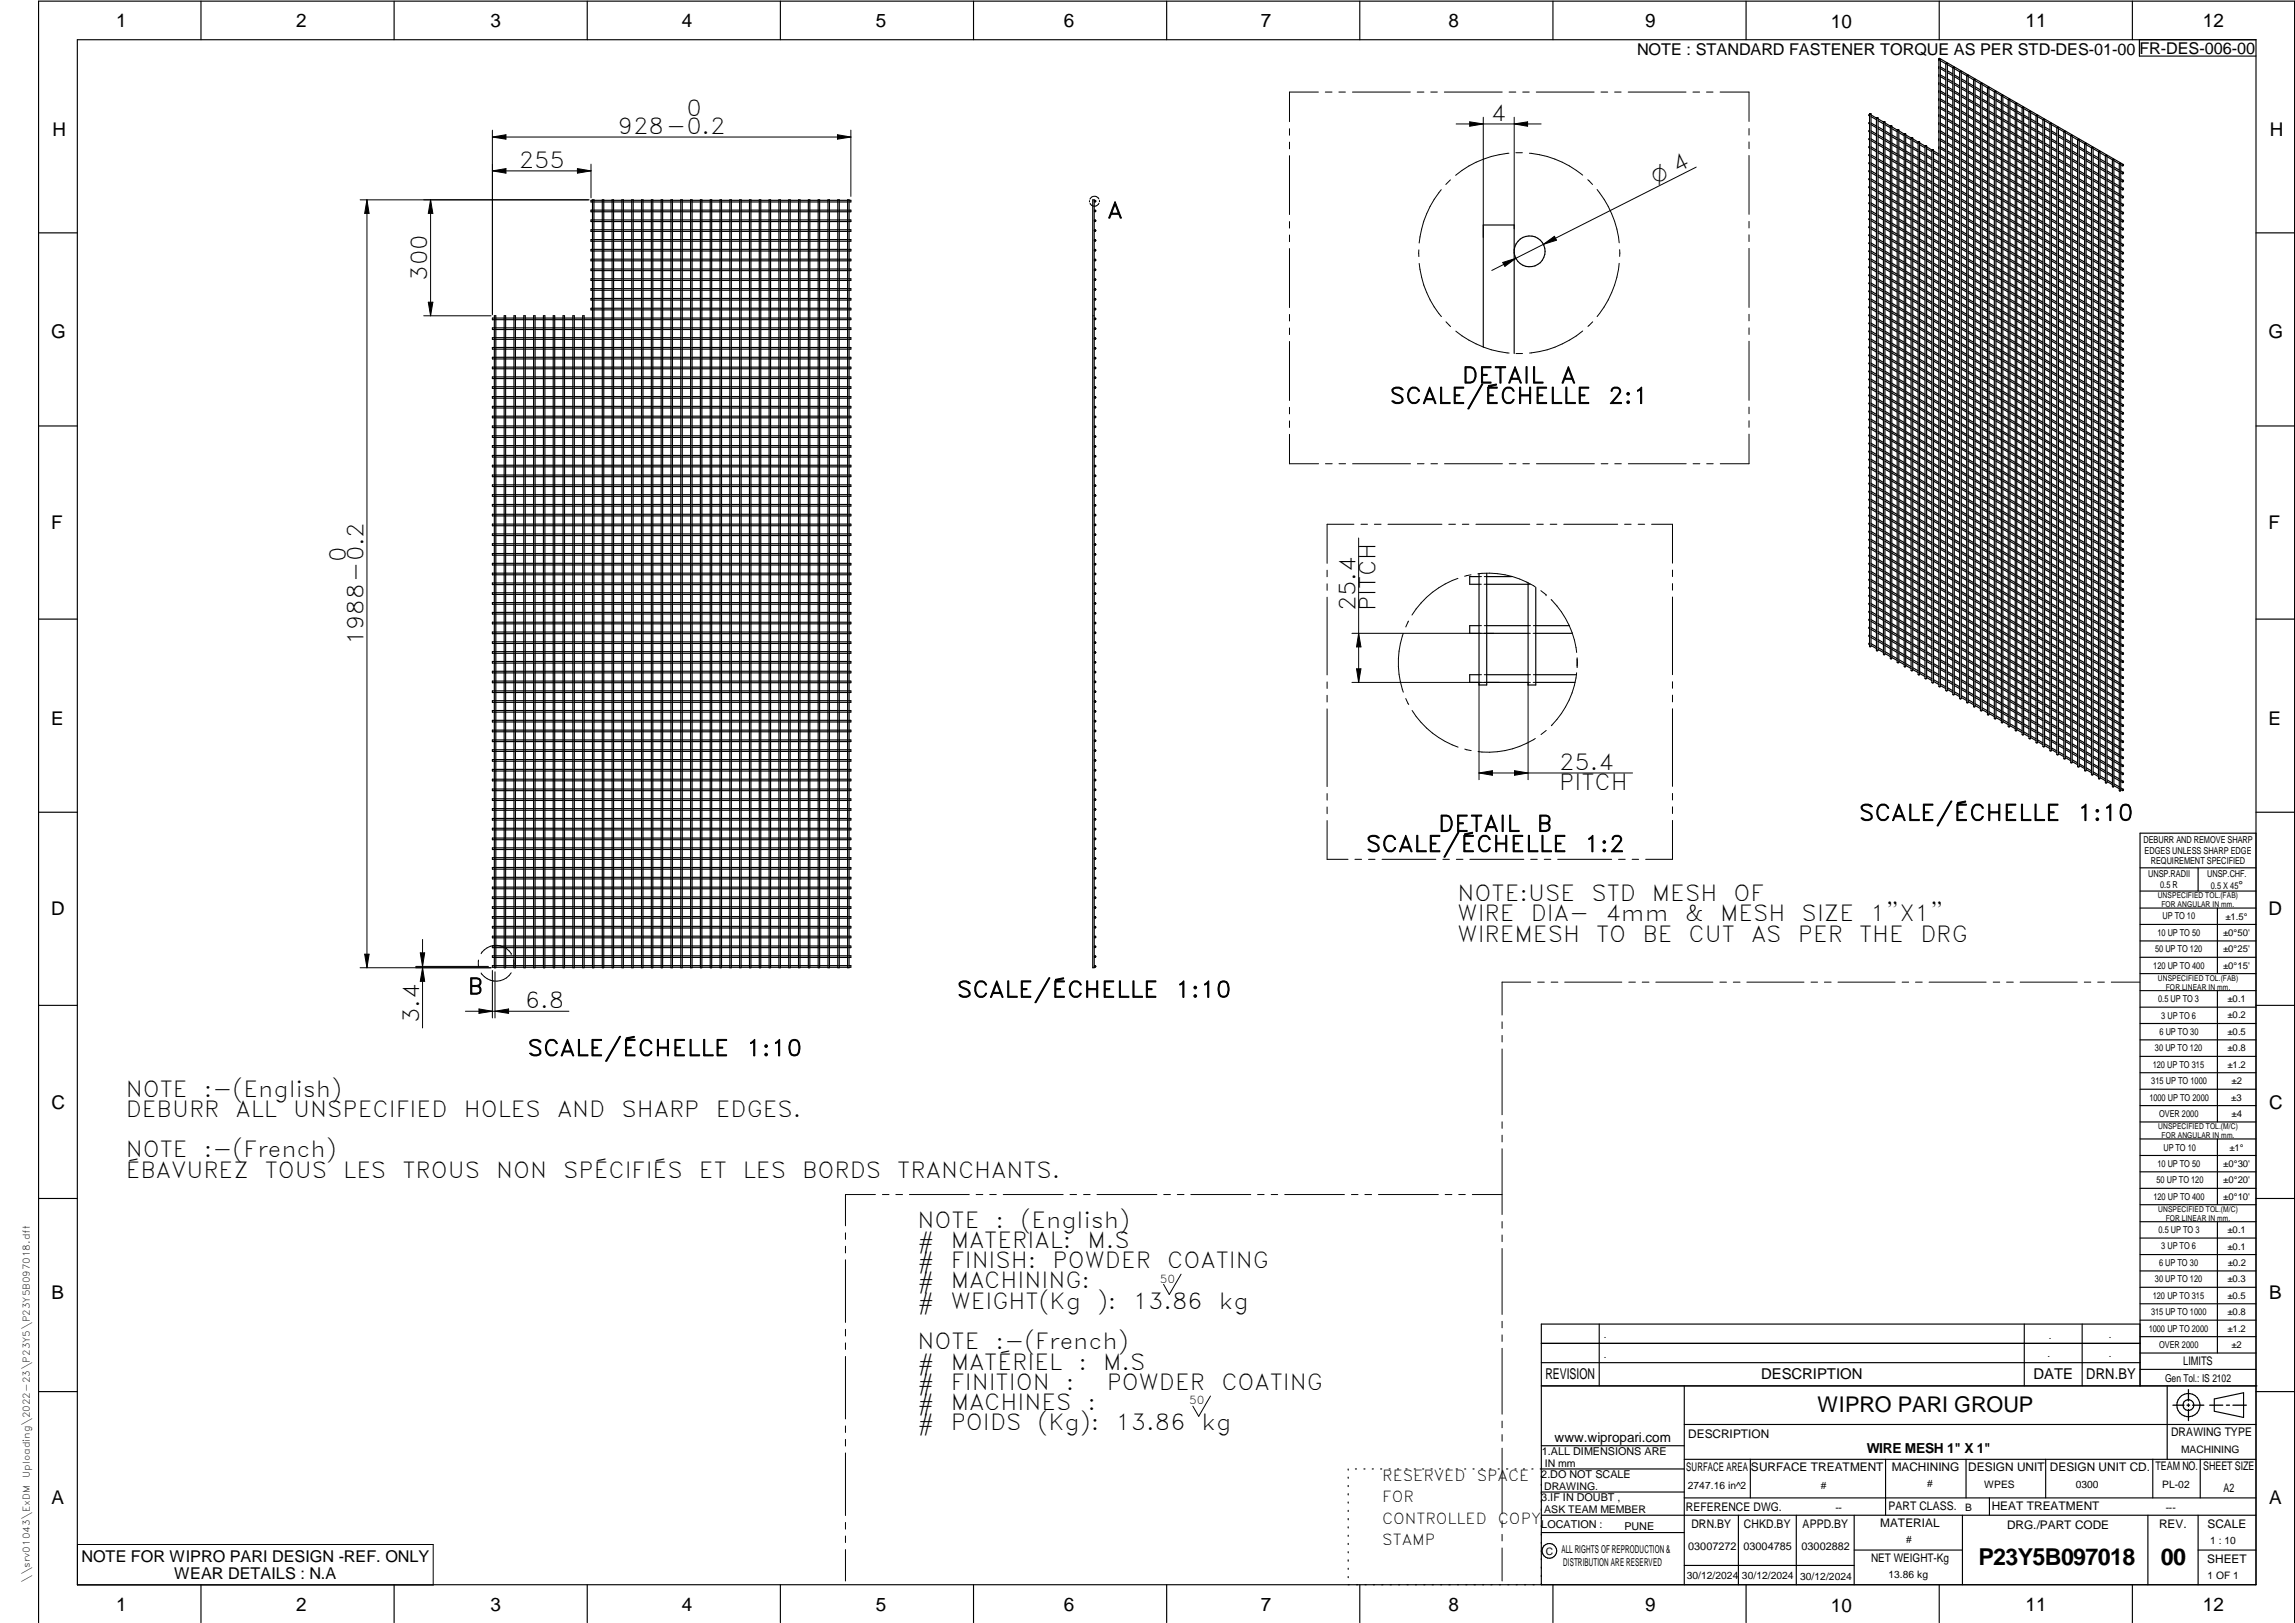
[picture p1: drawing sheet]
<svg xmlns="http://www.w3.org/2000/svg" width="594mm" height="420mm" viewBox="0 0 594 420" stroke-linecap="round" stroke-linejoin="round" font-family="sans-serif">
<defs><g id="words">
<g font-size="6">
<text x="512.1" y="405.2">P23Y5B097018</text>
<text x="559.4" y="405.2">00</text>
</g>
<g font-size="5.7">
<text x="159.9" y="34.6">928-0.2</text>
<text x="177.7" y="30">0</text>
<text x="385.9" y="31.2">4</text>
<text x="134.3" y="43.4">255</text>
<text x="286.6" y="56.5">A</text>
<text x="110.6" y="72.6" transform="rotate(-90 110.6 72.6)">300</text>
<text x="378.5" y="99.2">DETAIL</text>
<text x="404" y="99.2">A</text>
<text x="359.7" y="104.5">SCALE/ÉCHELLE</text>
<text x="416.3" y="104.5">2:1</text>
<text x="89.5" y="145.4" transform="rotate(-90 89.5 145.4)">0</text>
<text x="350.9" y="158.2" transform="rotate(-90 350.9 158.2)">25.4</text>
<text x="356.1" y="158.2" transform="rotate(-90 356.1 158.2)">PITCH</text>
<text x="94.1" y="167" transform="rotate(-90 94.1 167)">1988-0.2</text>
<text x="403.6" y="199.2">25.4</text>
<text x="403.6" y="204.5">PITCH</text>
<text x="372.3" y="215.3">DETAIL</text>
<text x="397.8" y="215.3">B</text>
<text x="481.2" y="212.4">SCALE/ÉCHELLE</text>
<text x="537.7" y="212.4">1:10</text>
<text x="353.6" y="220.5">SCALE/ÉCHELLE</text>
<text x="410.1" y="220.5">1:2</text>
<text x="377.3" y="233.3">NOTE:USE</text>
<text x="412" y="233.3">STD</text>
<text x="427.6" y="233.3">MESH</text>
<text x="448.7" y="233.3">OF</text>
<text x="377.3" y="238.5">WIRE</text>
<text x="396.3" y="238.5">DIA-</text>
<text x="415.6" y="238.5">4mm</text>
<text x="436.1" y="238.5">&amp;</text>
<text x="445.3" y="238.5">MESH</text>
<text x="466.4" y="238.5">SIZE</text>
<text x="484.1" y="238.5">1&quot;X1&quot;</text>
<text x="377.3" y="243.8">WIREMESH</text>
<text x="413.2" y="243.8">TO</text>
<text x="425.2" y="243.8">BE</text>
<text x="437.1" y="243.8">CUT</text>
<text x="453.3" y="243.8">AS</text>
<text x="465.4" y="243.8">PER</text>
<text x="481.3" y="243.8">THE</text>
<text x="497.1" y="243.8">DRG</text>
<text x="121.1" y="257.4">B</text>
<text x="135.9" y="260.9">6.8</text>
<text x="247.7" y="258.2">SCALE/ÉCHELLE</text>
<text x="304.2" y="258.2">1:10</text>
<text x="108.5" y="264.9" transform="rotate(-90 108.5 264.9)">3.4</text>
<text x="136.6" y="273.3">SCALE/ÉCHELLE</text>
<text x="193.1" y="273.3">1:10</text>
<text x="32.5" y="283.9">NOTE</text>
<text x="52.7" y="283.9">:-(English)</text>
<text x="32.5" y="289.1">DEBURR</text>
<text x="61" y="289.1">ALL</text>
<text x="75.9" y="289.1">UNSPECIFIED</text>
<text x="120" y="289.1">HOLES</text>
<text x="144.2" y="289.1">AND</text>
<text x="160.9" y="289.1">SHARP</text>
<text x="185.3" y="289.1">EDGES.</text>
<text x="32.5" y="299.6">NOTE</text>
<text x="52.7" y="299.6">:-(French)</text>
<text x="32.5" y="304.9">ÉBAVUREZ</text>
<text x="68.6" y="304.9">TOUS</text>
<text x="88.8" y="304.9">LES</text>
<text x="104.2" y="304.9">TROUS</text>
<text x="128.5" y="304.9">NON</text>
<text x="145.8" y="304.9">SPÉCIFIÉS</text>
<text x="180.9" y="304.9">ET</text>
<text x="192.3" y="304.9">LES</text>
<text x="207.7" y="304.9">BORDS</text>
<text x="232.3" y="304.9">TRANCHANTS.</text>
<text x="237.5" y="317.8">NOTE</text>
<text x="257.7" y="317.8">:</text>
<text x="264.1" y="317.8">(English)</text>
<text x="237.5" y="323">#</text>
<text x="246.1" y="323">MATERIAL:</text>
<text x="281.5" y="323">M.S</text>
<text x="237.5" y="328.3">#</text>
<text x="246.1" y="328.3">FINISH:</text>
<text x="272.5" y="328.3">POWDER</text>
<text x="302.2" y="328.3">COATING</text>
<text x="237.5" y="333.5">#</text>
<text x="246.1" y="333.5">MACHINING:</text>
<text x="237.5" y="338.8">#</text>
<text x="246.1" y="338.8">WEIGHT(Kg</text>
<text x="284" y="338.8">):</text>
<text x="293.2" y="338.8">13.86</text>
<text x="315.5" y="338.8">kg</text>
<text x="237.5" y="349.3">NOTE</text>
<text x="257.7" y="349.3">:-(French)</text>
<text x="237.5" y="354.5">#</text>
<text x="237.5" y="359.8">#</text>
<text x="246.1" y="359.8">FINITION</text>
<text x="246.1" y="354.5">MATÉRIEL</text>
<text x="275.9" y="359.8">:</text>
<text x="279.2" y="354.5">:</text>
<text x="285.6" y="354.5">M.S</text>
<text x="286.5" y="359.8">POWDER</text>
<text x="316.2" y="359.8">COATING</text>
<text x="237.5" y="365">#</text>
<text x="246.1" y="365">MACHINES</text>
<text x="281.5" y="365">:</text>
<text x="237.5" y="370.3">#</text>
<text x="246.1" y="370.3">POIDS</text>
<text x="268.5" y="370.3">(Kg):</text>
<text x="288.8" y="370.3">13.86</text>
<text x="311" y="370.3">kg</text>
</g>
<text font-size="5.6" x="470.5" y="365.5">WIPRO PARI GROUP</text>
<text font-size="5.4" x="428.6" y="47.5" transform="rotate(-27 428.6 47.5)">O 4</text>
<g font-size="4.9">
<text x="30" y="6.9">1</text>
<text x="76.7" y="6.9">2</text>
<text x="127" y="6.9">3</text>
<text x="176.5" y="6.9">4</text>
<text x="226.7" y="6.9">5</text>
<text x="275.4" y="6.9">6</text>
<text x="326.4" y="6.9">7</text>
<text x="375" y="6.9">8</text>
<text x="425.8" y="6.9">9</text>
<text x="473.9" y="7.3">10</text>
<text x="524.3" y="6.9">11</text>
<text x="570.2" y="6.9">12</text>
<text x="13.6" y="35.1">H</text>
<text x="587.6" y="35.1">H</text>
<text x="13.2" y="87.5">G</text>
<text x="587.2" y="87.5">G</text>
<text x="13.2" y="137">F</text>
<text x="587.2" y="137">F</text>
<text x="13.2" y="187.6">E</text>
<text x="587.2" y="187.6">E</text>
<text x="13.2" y="237">D</text>
<text x="587.2" y="237">D</text>
<text x="13.4" y="287.1">C</text>
<text x="587.4" y="287.1">C</text>
<text x="13.4" y="336.2">B</text>
<text x="587.4" y="336.2">B</text>
<text x="13.4" y="389.3">A</text>
<text x="587.4" y="389.3">A</text>
<text x="30" y="416.9">1</text>
<text x="76.7" y="416.9">2</text>
<text x="127" y="416.9">3</text>
<text x="176.5" y="416.9">4</text>
<text x="226.7" y="416.9">5</text>
<text x="275.4" y="416.9">6</text>
<text x="326.4" y="416.9">7</text>
<text x="375" y="416.9">8</text>
<text x="425.8" y="416.9">9</text>
<text x="473.9" y="417.3">10</text>
<text x="524.3" y="416.9">11</text>
<text x="570.2" y="416.9">12</text>
</g>
<g font-size="4.2">
<text x="423.7" y="14.3">NOTE : STANDARD FASTENER TORQUE AS PER STD-DES-01-00</text>
<text x="553.8" y="14">FR-DES-006-00</text>
<text x="21.1" y="404.3">NOTE FOR WIPRO PARI DESIGN -REF. ONLY</text>
<text x="45.1" y="408.8">WEAR DETAILS : N.A</text>
</g>
<g font-size="3.9">
<text x="400" y="357.1">REVISION</text>
<text x="455.9" y="357.1">DESCRIPTION</text>
<text x="526.4" y="357.1">DATE</text>
<text x="540" y="357.1">DRN.BY</text>
<text x="357.8" y="383.3">RESERVED</text>
<text x="382.3" y="383.3">SPACE</text>
<text x="357.8" y="388.9">FOR</text>
<text x="357.8" y="394.5">CONTROLLED</text>
<text x="387.8" y="394.5">COPY</text>
<text x="357.8" y="400">STAMP</text>
</g>
<text font-size="3.6" x="483.3" y="376.1">WIRE MESH 1&quot; X 1&quot;</text>
<text font-size="3.5" x="402.4" y="373.3">www.wipropari.com</text>
<g font-size="3.1">
<text x="565.1" y="353.5">LIMITS</text>
<text x="562" y="371.7">DRAWING TYPE</text>
<text x="437" y="372.3">DESCRIPTION</text>
<text x="436.5" y="380.8">SURFACE AREA</text>
<text x="453.3" y="380.8">SURFACE TREATMENT</text>
<text x="489.7" y="380.8">MACHINING</text>
<text x="509.5" y="380.8">DESIGN UNIT</text>
<text x="530.6" y="380.8">DESIGN UNIT CD.</text>
<text x="558" y="380.6">TEAM NO.</text>
<text x="570.3" y="380.7">SHEET SIZE</text>
<text x="575.6" y="386.1">A2</text>
<text x="436.4" y="391.1">REFERENCE DWG.</text>
<text x="437.8" y="395.5">DRN.BY</text>
<text x="451.4" y="395.4">CHKD.BY</text>
<text x="466.6" y="395.5">APPD.BY</text>
<text x="486.7" y="395.4">MATERIAL</text>
<text x="488.9" y="390.9">PART CLASS.</text>
<text x="515.6" y="390.9">HEAT TREATMENT</text>
<text x="519.6" y="395.9">DRG./PART CODE</text>
<text x="558.9" y="395.5">REV.</text>
<text x="571.4" y="395.6">SCALE</text>
<text x="484.3" y="404.2">NET WEIGHT-Kg</text>
<text x="571.4" y="404.7">SHEET</text>
</g>
<text font-size="3" x="579.5" y="230.1">°</text>
<g font-size="2.8">
<text x="300.3" y="332.1">50</text>
<text x="560.4" y="357.7">Gen Tol.: IS 2102</text>
<text x="307.8" y="363.6">50</text>
<text x="399.1" y="376.6">1.ALL DIMENSIONS ARE</text>
<text x="399" y="382.7">2.DO NOT SCALE</text>
<text x="399" y="388.7">3.IF IN DOUBT ,</text>
<text x="399" y="395.4">LOCATION :</text>
<text x="420.5" y="396">PUNE</text>
<text x="404.2" y="402">ALL RIGHTS OF REPRODUCTION &amp;</text>
<text x="437" y="401.2">03007272</text>
<text x="451.3" y="401.2">03004785</text>
<text x="466.3" y="401.2">03002882</text>
<text x="404.7" y="405.4">DISTRIBUTION ARE RESERVED</text>
</g>
<g font-size="2.7">
<text x="564.6" y="376.2">MACHINING</text>
<text x="399.9" y="379.7">IN mm</text>
<text x="399.7" y="385.7">DRAWING.</text>
<text x="436.9" y="385.4">2747.16 in^2</text>
<text x="471.4" y="385.5">#</text>
<text x="498.9" y="385">#</text>
<text x="513.6" y="385.3">WPES</text>
<text x="537.3" y="385.1">0300</text>
<text x="559.7" y="385.1">PL-02</text>
<text x="399.7" y="391.8">ASK TEAM MEMBER</text>
<text x="475.1" y="391.2">--</text>
<text x="508.7" y="391.2">B</text>
<text x="560.6" y="391.1">---</text>
<text x="493.4" y="399.5">#</text>
<text x="572.1" y="399.7">1 : 10</text>
<text x="400.1" y="402.5">C</text>
<text x="436.6" y="408.7">30/12/2024</text>
<text x="450.9" y="408.8">30/12/2024</text>
<text x="466" y="408.9">30/12/2024</text>
<text x="488.8" y="408.5">13.86 kg</text>
<text x="571.4" y="408.7">1 OF 1</text>
</g>
<g font-size="2.5">
<text x="554.9" y="218.3">DEBURR AND REMOVE SHARP</text>
<text x="555.2" y="221">EDGES UNLESS SHARP EDGE</text>
<text x="556.1" y="227.1">UNSP.RADII</text>
<text x="556.8" y="223.8">REQUIREMENT SPECIFIED</text>
<text x="571.4" y="226.9">UNSP.CHF.</text>
<text x="559.2" y="229.9">0.5 R</text>
<text x="572.3" y="230.1">0.5 X 45</text>
<text x="559.8" y="238">UP TO 10</text>
<text x="576.1" y="238.1">±1.5°</text>
<text x="558.5" y="242.2">10 UP TO 50</text>
<text x="575.5" y="242.3">±0°50'</text>
<text x="557.4" y="250.7">120 UP TO 400</text>
<text x="557.9" y="246.5">50 UP TO 120</text>
<text x="575.5" y="250.7">±0°15'</text>
<text x="575.5" y="246.5">±0°25'</text>
<text x="558.7" y="259.4">0.5 UP TO 3</text>
<text x="559.5" y="263.7">3 UP TO 6</text>
<text x="576.6" y="263.6">±0.2</text>
<text x="576.6" y="259.4">±0.1</text>
<text x="559" y="267.9">6 UP TO 30</text>
<text x="576.6" y="267.9">±0.5</text>
<text x="557.8" y="272.2">30 UP TO 120</text>
<text x="576.6" y="272.2">±0.8</text>
<text x="556.9" y="280.7">315 UP TO 1000</text>
<text x="557.3" y="276.4">120 UP TO 315</text>
<text x="576.6" y="276.4">±1.2</text>
<text x="577.7" y="280.7">±2</text>
<text x="556.4" y="284.9">1000 UP TO 2000</text>
<text x="577.6" y="284.9">±3</text>
<text x="558.9" y="289.2">OVER 2000</text>
<text x="577.7" y="289.3">±4</text>
<text x="560" y="297.9">UP TO 10</text>
<text x="577.1" y="297.9">±1°</text>
<text x="558.5" y="302.1">10 UP TO 50</text>
<text x="575.5" y="302.1">±0°30'</text>
<text x="557.4" y="310.6">120 UP TO 400</text>
<text x="558.2" y="306.3">50 UP TO 120</text>
<text x="575.5" y="310.6">±0°10'</text>
<text x="575.5" y="306.4">±0°20'</text>
<text x="558.8" y="319.2">0.5 UP TO 3</text>
<text x="559.4" y="323.4">3 UP TO 6</text>
<text x="576.6" y="319.2">±0.1</text>
<text x="576.6" y="323.5">±0.1</text>
<text x="558.9" y="327.7">6 UP TO 30</text>
<text x="576.7" y="327.7">±0.2</text>
<text x="557.8" y="332">30 UP TO 120</text>
<text x="576.6" y="332">±0.3</text>
<text x="556.8" y="340.5">315 UP TO 1000</text>
<text x="557.3" y="336.3">120 UP TO 315</text>
<text x="576.6" y="336.3">±0.5</text>
<text x="576.6" y="340.5">±0.8</text>
<text x="415.2" y="346.4">.</text>
<text x="530.3" y="346.5">.</text>
<text x="545.9" y="346.4">.</text>
<text x="556.2" y="344.7">1000 UP TO 2000</text>
<text x="576.6" y="344.7">±1.2</text>
<text x="415.2" y="351.5">.</text>
<text x="530" y="351.3">.</text>
<text x="545.9" y="351.4">.</text>
<text x="558.9" y="349">OVER 2000</text>
<text x="577.6" y="349">±2</text>
</g>
<g font-size="2.4">
<text x="7.7" y="382.7" transform="rotate(-90 7.7 382.7)">Uploading\2022-23\P23Y5\P23Y5B097018.dft</text>
<text x="7.7" y="409.8" transform="rotate(-90 7.7 409.8)">\\srv01043\ExDM</text>
</g>
<g font-size="2.1">
<text x="558.5" y="232.4">UNSPECIFIED TOL.(FAB)</text>
<text x="559.5" y="234.7">FOR ANGULAR IN mm.</text>
<text x="558.6" y="253.9">UNSPECIFIED TOL.(FAB)</text>
<text x="560.7" y="256.3">FOR LINEAR IN mm.</text>
<text x="558.7" y="292.3">UNSPECIFIED TOL.(M/C)</text>
<text x="559.6" y="294.7">FOR ANGULAR IN mm.</text>
<text x="558.7" y="313.7">UNSPECIFIED TOL.(M/C)</text>
<text x="560.6" y="316.1">FOR LINEAR IN mm.</text>
</g>
</g></defs>
<g fill="none" stroke="#000" stroke-width=".3">
<path d="M20 10.3h564v400h-564zM52 .3v10M102 .3v10M152 .3v10M202 .3v10M252 .3v10M302 .3v10M352 .3v10M402 .3v10M452 .3v10M501.9 15.5h.1M501.9 17.5h.1"/>
<path d="M501.9 19.6h.1M501.9 15.5l.2-.4 47.5 27.5M501.9 15.4l.4 .1M501.9 19.3v.3M501.9 17.2v.3M502 .3v10M502 15.3h.3l-.1 162.5-.3-.1zM502.3 17.3l1.4 .8M502.3 19.4l1.4 .8M502.3 15.7l1.4 .8M502.3 17.7l1.4 .9M502.3 19.8l1.4 .9"/>
<path d="M503.7 16.4l.2-.1 .2 .2zM503.7 16.4l.1 162.5 .3-.2v-162.3M504.1 18.3l1.4 .8M504.1 16.7l1.4 .8M504.1 18.8l1.4 .8M505.5 17.4l.4 .1M505.6 17.4h.3l-.1 162.5-.3-.1zM505.9 19.4l1.4 .8M505.9 17.7l1.4 .9M505.9 19.8l1.4 .9M507.3 18.5h.4M507.4 18.4l.3 .1-.1 162.4-.3-.1z"/>
<path d="M507.7 18.8l1.4 .8M509.1 19.5l.4 .1M509.1 19.4l.4 .1-.1 162.4h-.3zM509.5 19.8l1.4 .9M552 .3v10M553.8 10.3v4.2h30.2M483.9 31.7l-.1 .2 .1 .1M483.9 33.7l-.1 .3 .1 .1M483.9 35.8l-.1 .2 .1 .2M483.9 37.9l-.1 .2 .1 .2M483.9 40l-.1 .2 .1 .1M483.9 29.5h.4l-.1 137.9-.3-.1z"/>
<path d="M484.3 29.8l1.4 .8M484.3 38l1.4 .9M484.3 30.2l1.4 .8M484.3 32.3l1.4 .8M484.3 31.8l1.4 .8M484.3 33.9l1.4 .8M484.3 35.9l1.4 .9M484.3 29.5l-.5 .2 .1 .3M484.3 34.3l1.4 .8M484.3 36.4l1.4 .8M484.3 38.5l1.4 .8M485.8 30.5l.3 .1-.1 137.9-.3-.1z"/>
<path d="M486.1 30.8l1.4 .8M486.1 39.1l1.4 .8M486.1 31.2l1.4 .8M486.1 33.3l1.4 .8M486.1 32.9l1.4 .8M486.1 34.9l1.4 .8M486.1 37l1.4 .8M486.1 30.6h-.3M486.1 35.4l1.4 .8M486.1 37.5l1.4 .8M486.1 39.5l1.4 .8M487.5 31.5l.4 .1-.1 137.9-.3-.1z"/>
<path d="M487.9 31.8l1.4 .8M487.9 32.3l1.4 .8M487.9 34.3l1.4 .8M487.9 33.9l1.4 .8M487.9 35.9l1.4 .9M487.9 38l1.4 .9M487.9 31.6h-.4M487.9 36.4l1.4 .8M487.9 38.5l1.4 .8M489.3 32.6h.4l-.1 138-.3-.2zM489.7 32.9l1.4 .8M489.7 33.3l1.4 .8"/>
<path d="M489.7 35.4l1.4 .8M489.7 34.9l1.4 .8M489.7 37l1.4 .8M489.7 39.1l1.4 .8M489.7 32.6l-.4 .1M489.7 37.5l1.4 .8M489.7 39.5l1.4 .8M491.1 33.6l.4 .1-.1 137.9-.3-.1zM491.5 33.9l1.4 .8M491.5 34.3l1.4 .8M491.5 36.4l1.4 .8M491.5 35.9l1.4 .9"/>
<path d="M491.5 38l1.4 .9M491.5 33.7h-.4M491.5 38.5l1.4 .8M492.9 34.6l.4 .1-.1 137.9-.3-.1zM493.3 34.9l1.4 .8 .1 138 .3-.1v-137.9M493.3 35.4l1.4 .8M493.3 37.5l1.4 .8M493.3 37l1.4 .8M493.3 39.1l1.4 .8M493.3 34.7l-.4 .1M493.3 39.5l1.4 .8M494.7 35.7h.4l-.2 .2z"/>
<path d="M495.1 35.9l1.4 .9M495.1 36.4l1.4 .8M495.1 38.5l1.4 .8M495.1 38l1.4 .9M496.5 36.7l.4 .1-.1 137.9-.3-.1zM496.9 37l1.4 .8 .1 137.9 .3-.1v-137.8M496.9 39.1l1.4 .8M496.9 37.5l1.4 .8M496.9 39.5l1.4 .8M496.9 36.8h-.4M498.3 37.8h.4l-.2 .1zM498.7 38l1.4 .9"/>
<path d="M498.7 38.5l1.4 .8M500.5 39.1l1.4 .8M500.5 38.9l-.1 137.9-.3-.1v-137.8M500.5 39.5l1.4 .8M500.5 38.9h-.4M500.5 38.9l-.3-.2-.1 .2M501.9 21.7h.1M501.9 23.7h.1M501.9 25.8h.1M501.9 27.9h.1M501.9 30h.1M501.9 32h.1"/>
<path d="M501.9 34.1h.1M501.9 36.2h.1M501.9 38.3h.1M501.9 35.9v.3M501.9 31.8v.2M501.9 27.6v.3M501.9 23.5v.2M501.9 21.4v.3M501.9 25.5v.3M501.9 29.7v.3M501.9 33.8v.3M501.9 38v.3"/>
<path d="M502.3 21.5l1.4 .8M502.3 23.5l1.4 .8M502.3 25.6l1.4 .8M502.3 27.7l1.4 .8M502.3 29.8l1.4 .8M502.3 31.8l1.4 .8M502.3 33.9l1.4 .8M502.3 35.9l1.4 .9M502.3 38l1.4 .9M502.3 21.9l1.4 .8M502.3 24l1.4 .8M502.3 26l1.4 .8"/>
<path d="M502.3 28.1l1.4 .8M502.3 30.2l1.4 .8M502.3 32.3l1.4 .8M502.3 34.3l1.4 .8M502.3 36.4l1.4 .8M502.3 38.5l1.4 .8M504.1 20.4l1.4 .8M504.1 22.5l1.4 .8M504.1 24.6l1.4 .8M504.1 26.6l1.4 .8M504.1 28.7l1.4 .8M504.1 30.8l1.4 .8"/>
<path d="M504.1 32.9l1.4 .8M504.1 34.9l1.4 .8M504.1 37l1.4 .8M504.1 39.1l1.4 .8M504.1 20.9l1.4 .8M504.1 22.9l1.4 .8M504.1 25l1.4 .8M504.1 27.1l1.4 .8M504.1 29.2l1.4 .8M504.1 31.2l1.4 .8M504.1 33.3l1.4 .8M504.1 35.4l1.4 .8"/>
<path d="M504.1 37.5l1.4 .8M504.1 39.5l1.4 .8M505.9 21.5l1.4 .8M505.9 23.5l1.4 .8M505.9 25.6l1.4 .8M505.9 27.7l1.4 .8M505.9 29.8l1.4 .8M505.9 31.8l1.4 .8M505.9 33.9l1.4 .8M505.9 35.9l1.4 .9M505.9 38l1.4 .9M505.9 21.9l1.4 .8"/>
<path d="M505.9 24l1.4 .8M505.9 26l1.4 .8M505.9 28.1l1.4 .8M505.9 30.2l1.4 .8M505.9 32.3l1.4 .8M505.9 34.3l1.4 .8M505.9 36.4l1.4 .8M505.9 38.5l1.4 .8M507.7 20.4l1.4 .8M507.7 22.5l1.4 .8M507.7 24.6l1.4 .8M507.7 26.6l1.4 .8"/>
<path d="M507.7 28.7l1.4 .8M507.7 30.8l1.4 .8M507.7 32.9l1.4 .8M507.7 34.9l1.4 .8M507.7 37l1.4 .8M507.7 39.1l1.4 .8M507.7 20.9l1.4 .8M507.7 22.9l1.4 .8M507.7 25l1.4 .8M507.7 27.1l1.4 .8M507.7 29.2l1.4 .8M507.7 31.2l1.4 .8"/>
<path d="M507.7 33.3l1.4 .8M507.7 35.4l1.4 .8M507.7 37.5l1.4 .8M507.7 39.5l1.4 .8M509.5 21.5l1.4 .8M509.5 23.5l1.4 .8M509.5 25.6l1.4 .8M509.5 27.7l1.4 .8M509.5 29.8l1.4 .8M509.5 31.8l1.4 .8M509.5 33.9l1.4 .8M509.5 35.9l1.4 .9"/>
<path d="M509.5 38l1.4 .9M509.5 21.9l1.4 .8M509.5 24l1.4 .8M509.5 26l1.4 .8M509.5 28.1l1.4 .8M509.5 30.2l1.4 .8M509.5 32.3l1.4 .8M509.5 34.3l1.4 .8M509.5 36.4l1.4 .8M509.5 38.5l1.4 .8M510.9 20.6l.4-.1-.1 162.5-.3-.1zM510.9 20.6h.4"/>
<path d="M511.3 22.5l1.3 .8M511.3 24.6l1.3 .8M511.3 26.6l1.3 .8M511.3 28.7l1.3 .8M511.3 30.8l1.3 .8M511.3 32.9l1.3 .8M511.3 34.9l1.3 .8M511.3 37l1.3 .8M511.3 39.1l1.3 .8M511.3 20.9l1.3 .8M511.3 22.9l1.3 .8M511.3 25l1.3 .8"/>
<path d="M511.3 27.1l1.3 .8M511.3 29.2l1.3 .8M511.3 31.2l1.3 .8M511.3 33.3l1.3 .8M511.3 35.4l1.3 .8M511.3 37.5l1.3 .8M511.3 39.5l1.3 .8M512.6 21.6l.4 .1M512.7 21.5h.3v162.5l-.4-.1zM513.1 23.5l1.4 .8M513.1 25.6l1.4 .8M513.1 27.7l1.4 .8"/>
<path d="M513.1 29.8l1.4 .8M513.1 31.8l1.4 .8M513.1 33.9l1.4 .8M513.1 35.9l1.4 .9M513.1 38l1.4 .9M513.1 21.9l1.4 .8M513.1 24l1.4 .8M513.1 26l1.4 .8M513.1 28.1l1.4 .8M513.1 30.2l1.4 .8M513.1 32.3l1.4 .8M513.1 34.3l1.4 .8"/>
<path d="M513.1 36.4l1.4 .8M513.1 38.5l1.4 .8M514.5 22.6l.4 .1M514.6 22.6h.3l-.1 162.5-.3-.1zM514.9 24.6l1.3 .8M514.9 26.6l1.3 .8M514.9 28.7l1.3 .8M514.9 30.8l1.3 .8M514.9 32.9l1.3 .8M514.9 34.9l1.3 .8M514.9 37l1.3 .8M514.9 39.1l1.3 .8"/>
<path d="M514.9 22.9l1.3 .8M514.9 25l1.3 .8M514.9 27.1l1.3 .8M514.9 29.2l1.3 .8M514.9 31.2l1.3 .8M514.9 33.3l1.3 .8M514.9 35.4l1.3 .8M514.9 37.5l1.3 .8M514.9 39.5l1.3 .8M516.2 23.7l.3-.1 .1 .1zM516.2 23.7l.2 162.4 .3-.1v-162.3M516.7 25.6l1.4 .8"/>
<path d="M516.7 27.7l1.4 .8M516.7 29.8l1.4 .8M516.7 31.8l1.4 .8M516.7 33.9l1.4 .8M516.7 35.9l1.4 .9M516.7 38l1.4 .9M516.7 24l1.4 .8M516.7 26l1.4 .8M516.7 28.1l1.4 .8M516.7 30.2l1.4 .8M516.7 32.3l1.4 .8M516.7 34.3l1.4 .8"/>
<path d="M516.7 36.4l1.4 .8M516.7 38.5l1.4 .8M518.1 24.7l.3 .1M518.2 24.6l.2 .1v162.4l-.3-.1zM518.4 26.6l1.4 .8M518.4 28.7l1.4 .8M518.4 30.8l1.4 .8M518.4 32.9l1.4 .8M518.4 34.9l1.4 .8M518.4 37l1.4 .8M518.4 39.1l1.4 .8M518.4 25l1.4 .8"/>
<path d="M518.4 27.1l1.4 .8M518.4 29.2l1.4 .8M518.4 31.2l1.4 .8M518.4 33.3l1.4 .8M518.4 35.4l1.4 .8M518.4 37.5l1.4 .8M518.4 39.5l1.4 .8M519.8 25.7l.4 .1M519.9 25.7h.3l-.1 162.5-.3-.1zM520.3 27.7l1.4 .8M520.3 29.8l1.4 .8M520.3 31.8l1.4 .8"/>
<path d="M520.3 33.9l1.4 .8M520.3 35.9l1.4 .9M520.3 38l1.4 .9M520.3 26l1.4 .8M520.3 28.1l1.4 .8M520.3 30.2l1.4 .8M520.3 32.3l1.4 .8M520.3 34.3l1.4 .8M520.3 36.4l1.4 .8M520.3 38.5l1.4 .8M521.7 26.8h.3M521.7 26.7l.3 .1v162.4l-.3-.1z"/>
<path d="M522 28.7l1.4 .8M522 30.8l1.4 .8M522 32.9l1.4 .8M522 34.9l1.4 .8M522 37l1.4 .8M522 39.1l1.4 .8M522 27.1l1.4 .8M522 29.2l1.4 .8M522 31.2l1.4 .8M522 33.3l1.4 .8M522 35.4l1.4 .8M522 37.5l1.4 .8"/>
<path d="M522 39.5l1.4 .8M523.4 27.8l.4 .1M523.5 27.7l.3 .1-.1 162.4h-.3zM523.8 29.8l1.4 .8M523.8 31.8l1.4 .8M523.8 33.9l1.4 .8M523.8 35.9l1.4 .9M523.8 38l1.4 .9M523.8 28.1l1.4 .8M523.8 30.2l1.4 .8M523.8 32.3l1.4 .8M523.8 34.3l1.4 .8"/>
<path d="M523.8 36.4l1.4 .8M523.8 38.5l1.4 .8M525.2 28.9l.4-.1-.1 .2zM525.2 28.9l.1 162.4 .3-.1v-162.3M525.6 30.8l1.4 .8M525.6 32.9l1.4 .8M525.6 34.9l1.4 .8M525.6 37l1.4 .8M525.6 39.1l1.4 .8M525.6 29.2l1.4 .8M525.6 31.2l1.4 .8M525.6 33.3l1.4 .8"/>
<path d="M525.6 35.4l1.4 .8M525.6 37.5l1.4 .8M525.6 39.5l1.4 .8M527 29.9l.4 .1M527.1 29.8h.3l-.1 162.5-.3-.1zM527.4 31.8l1.4 .8M527.4 33.9l1.4 .8M527.4 35.9l1.4 .9M527.4 38l1.4 .9M527.4 30.2l1.4 .8M527.4 32.3l1.4 .8M527.4 34.3l1.4 .8"/>
<path d="M527.4 36.4l1.4 .8M527.4 38.5l1.4 .8M528.8 30.9l.4 .1M528.9 30.9h.3l-.1 162.4h-.3zM529.2 32.9l1.4 .8M529.2 34.9l1.4 .8M529.2 37l1.4 .8M529.2 39.1l1.4 .8M529.2 31.2l1.4 .8M529.2 33.3l1.4 .8M529.2 35.4l1.4 .8M529.2 37.5l1.4 .8"/>
<path d="M529.2 39.5l1.4 .8M530.6 32h.4M530.7 31.9h.3l-.1 162.5-.3-.1zM531 33.9l1.4 .8M531 35.9l1.4 .9M531 38l1.4 .9M531 32.3l1.4 .8M531 34.3l1.4 .8M531 36.4l1.4 .8M531 38.5l1.4 .8M532.4 33h.4l-.1 .1zM532.8 34.9l1.4 .8"/>
<path d="M532.8 37l1.4 .8M532.8 39.1l1.4 .8M532.8 33l-.1 162.4-.3-.1v-162.3M532.8 33.3l1.4 .8M532.8 35.4l1.4 .8M532.8 37.5l1.4 .8M532.8 39.5l1.4 .8M534.2 34l.4 .1M534.3 34h.3l-.1 162.5-.3-.1zM534.6 35.9l1.4 .9M534.6 38l1.4 .9M534.6 34.3l1.4 .8"/>
<path d="M534.6 36.4l1.4 .8M534.6 38.5l1.4 .8M536 35.1h.4M536.1 35l.3 .1-.1 162.4-.3-.1zM536.4 37l1.4 .8M536.4 39.1l1.4 .8M536.4 35.4l1.4 .8M536.4 37.5l1.4 .8M536.4 39.5l1.4 .8M537.8 36.1v162.4h.3l.1-162.4M537.8 36.1l.2-.1 .2 .2zM538.2 38l1.4 .9"/>
<path d="M538.2 36.4l1.4 .8M538.2 38.5l1.4 .8M539.6 37.2h.4M539.7 37.1h.3l-.1 162.5-.3-.1zM540 39.1l1.4 .8M540 37.5l1.4 .8M540 39.5l1.4 .8M541.4 38.2l.4 .1M541.5 38.1h.3l-.1 162.5-.3-.1zM541.8 38.5l1.4 .8M543.2 39.2l.4 .1M543.3 39.2h.3l-.1 162.4-.3-.1z"/>
<path d="M543.6 39.5l1.4 .8M153.4 51.9h-.4v.4h.4M153.4 54.4h-.4v.4h.4M153.4 56.9h-.4v.5h.4M153.4 59.5h-.4v.4h.4M153.4 51.7h.3v198.8h-.3zM153.7 51.9h2.2M153.7 54.4h2.2M153.7 56.9h2.2M153.7 59.5h2.2M153.7 52.3h2.2M153.7 54.8h2.2"/>
<path d="M153.7 57.4h2.2M153.7 59.9h2.2M155.9 51.7h.4v198.8h-.4zM156.3 51.9h2.1M156.3 54.4h2.1M156.3 56.9h2.1M156.3 59.5h2.1M156.3 52.3h2.1M156.3 54.8h2.1M156.3 57.4h2.1M156.3 59.9h2.1M158.4 51.7h.4v198.8h-.4z"/>
<path d="M158.8 51.9h2.2M158.8 54.4h2.2M158.8 56.9h2.2M158.8 59.5h2.2M158.8 52.3h2.2M158.8 54.8h2.2M158.8 57.4h2.2M158.8 59.9h2.2M161 51.7h.4v198.8h-.4zM161.4 51.9h2.1M161.4 54.4h2.1M161.4 56.9h2.1"/>
<path d="M161.4 59.5h2.1M161.4 52.3h2.1M161.4 54.8h2.1M161.4 57.4h2.1M161.4 59.9h2.1M163.5 51.7h.4v198.8h-.4zM163.9 51.9h2.2M163.9 54.4h2.2M163.9 56.9h2.2M163.9 59.5h2.2M163.9 52.3h2.2M163.9 54.8h2.2"/>
<path d="M163.9 57.4h2.2M163.9 59.9h2.2M166.1 51.7h.3v198.8h-.3zM166.4 51.9h2.2M166.4 54.4h2.2M166.4 56.9h2.2M166.4 59.5h2.2M166.4 52.3h2.2M166.4 54.8h2.2M166.4 57.4h2.2M166.4 59.9h2.2M168.6 51.7h.4v198.8h-.4z"/>
<path d="M169 51.9h2.1M169 54.4h2.1M169 56.9h2.1M169 59.5h2.1M169 52.3h2.1M169 54.8h2.1M169 57.4h2.1M169 59.9h2.1M171.1 51.7h.4v198.8h-.4zM171.5 51.9h2.2M171.5 54.4h2.2M171.5 56.9h2.2"/>
<path d="M171.5 59.5h2.2M171.5 52.3h2.2M171.5 54.8h2.2M171.5 57.4h2.2M171.5 59.9h2.2M173.7 51.7h.4v198.8h-.4zM174.1 51.9h2.1M174.1 54.4h2.1M174.1 56.9h2.1M174.1 59.5h2.1M174.1 52.3h2.1M174.1 54.8h2.1"/>
<path d="M174.1 57.4h2.1M174.1 59.9h2.1M176.2 51.7h.4v198.8h-.4zM176.6 51.9h2.2M176.6 54.4h2.2M176.6 56.9h2.2M176.6 59.5h2.2M176.6 52.3h2.2M176.6 54.8h2.2M176.6 57.4h2.2M176.6 59.9h2.2M178.8 51.7h.3v198.8h-.3z"/>
<path d="M179.1 51.9h2.2M179.1 54.4h2.2M179.1 56.9h2.2M179.1 59.5h2.2M179.1 52.3h2.2M179.1 54.8h2.2M179.1 57.4h2.2M179.1 59.9h2.2M181.3 51.7h.4v198.8h-.4zM181.7 51.9h2.1M181.7 54.4h2.1M181.7 56.9h2.1"/>
<path d="M181.7 59.5h2.1M181.7 52.3h2.1M181.7 54.8h2.1M181.7 57.4h2.1M181.7 59.9h2.1M183.8 51.7h.4v198.8h-.4zM184.2 51.9h2.2M184.2 54.4h2.2M184.2 56.9h2.2M184.2 59.5h2.2M184.2 52.3h2.2M184.2 54.8h2.2"/>
<path d="M184.2 57.4h2.2M184.2 59.9h2.2M186.4 51.7h.4v198.8h-.4zM186.8 51.9h2.1M186.8 54.4h2.1M186.8 56.9h2.1M186.8 59.5h2.1M186.8 52.3h2.1M186.8 54.8h2.1M186.8 57.4h2.1M186.8 59.9h2.1M188.9 51.7h.4v198.8h-.4z"/>
<path d="M189.3 52.3h2.2M189.3 54.8h2.2M189.3 57.4h2.2M189.3 59.9h2.2M189.3 51.9h2.2M189.3 54.4h2.2M189.3 56.9h2.2M189.3 59.5h2.2M191.5 51.7h.3v198.8h-.3zM191.8 51.9h2.2M191.8 54.4h2.2M191.8 56.9h2.2"/>
<path d="M191.8 59.5h2.2M191.8 52.3h2.2M191.8 54.8h2.2M191.8 57.4h2.2M191.8 59.9h2.2M194 51.7h.4v198.8h-.4zM194.4 51.9h2.1M194.4 54.4h2.1M194.4 56.9h2.1M194.4 59.5h2.1M194.4 52.3h2.1M194.4 54.8h2.1"/>
<path d="M194.4 57.4h2.1M194.4 59.9h2.1M196.5 51.7h.4v198.8h-.4zM196.9 51.9h2.2M196.9 54.4h2.2M196.9 56.9h2.2M196.9 59.5h2.2M196.9 52.3h2.2M196.9 54.8h2.2M196.9 57.4h2.2M196.9 59.9h2.2M199.1 51.7h.4v198.8h-.4z"/>
<path d="M199.5 51.9h2.1M199.5 54.4h2.1M199.5 56.9h2.1M199.5 59.5h2.1M199.5 52.3h2.1M199.5 54.8h2.1M199.5 57.4h2.1M199.5 59.9h2.1M201.6 51.7h.4v198.8h-.4zM202 51.9h2.2M202 54.4h2.2M202 56.9h2.2"/>
<path d="M202 59.5h2.2M202 52.3h2.2M202 54.8h2.2M202 57.4h2.2M202 59.9h2.2M204.2 51.7h.3v198.8h-.3zM204.5 51.9h2.2M204.5 54.4h2.2M204.5 56.9h2.2M204.5 59.5h2.2M204.5 52.3h2.2M204.5 54.8h2.2"/>
<path d="M204.5 57.4h2.2M204.5 59.9h2.2M206.7 51.7h.4v198.8h-.4zM207.1 51.9h2.1M207.1 54.4h2.1M207.1 56.9h2.1M207.1 59.5h2.1M207.1 52.3h2.1M207.1 54.8h2.1M207.1 57.4h2.1M207.1 59.9h2.1M209.2 51.7h.4v198.8h-.4z"/>
<path d="M209.6 51.9h2.2M209.6 54.4h2.2M209.6 56.9h2.2M209.6 59.5h2.2M209.6 52.3h2.2M209.6 54.8h2.2M209.6 57.4h2.2M209.6 59.9h2.2M211.8 51.7h.4v198.8h-.4zM212.2 51.9h2.1M212.2 54.4h2.1M212.2 56.9h2.1"/>
<path d="M212.2 59.5h2.1M212.2 52.3h2.1M212.2 54.8h2.1M212.2 57.4h2.1M212.2 59.9h2.1M214.3 51.7h.4v198.8h-.4zM214.7 52.3h2.2M214.7 54.8h2.2M214.7 57.4h2.2M214.7 59.9h2.2M214.7 51.9h2.2M214.7 54.4h2.2"/>
<path d="M214.7 56.9h2.2M214.7 59.5h2.2M216.9 51.7h.3v198.8h-.3zM217.2 51.9h2.2M217.2 54.4h2.2M217.2 56.9h2.2M217.2 59.5h2.2M217.2 52.3h2.2M217.2 54.8h2.2M217.2 57.4h2.2M217.2 59.9h2.2M219.4 51.7h.4v198.8h-.4z"/>
<path d="M219.8 51.9h.5v.4h-.5M219.8 54.4h.5v.4h-.5M219.8 56.9h.5v.5h-.5M219.8 59.5h.5v.4h-.5M282.9 51.7h.3v198.8h-.3zM283.3 52l.3-.1v.3l-.2 .1zM283.4 54.4l.3 .2-.3 .2zM283.4 56.9l.3 .2-.3 .3zM283.4 59.5l.3 .2-.3 .2zM483.9 42l-.1 .2 .1 .2M483.9 44.1l-.1 .2 .1 .2M483.9 46.2l-.1 .2 .1 .2"/>
<path d="M483.9 48.3l-.1 .2 .1 .1M483.9 50.3l-.1 .2 .1 .2M483.9 52.4l-.1 .2 .1 .2M483.9 54.5l-.1 .2 .1 .2M483.9 56.6l-.1 .2 .1 .1M483.9 58.6l-.1 .2 .1 .2M484.3 40.1l1.4 .8M484.3 42.2l1.4 .8M484.3 44.2l1.4 .8M484.3 46.3l1.4 .8M484.3 54.6l1.4 .8M484.3 56.7l1.4 .8"/>
<path d="M484.3 58.8l1.4 .8M484.3 40.6l1.4 .8M484.3 42.6l1.4 .8M484.3 44.7l1.4 .8M484.3 46.8l1.4 .8M484.3 48.9l1.4 .8M484.3 57.1l1.4 .9M484.3 59.2l1.4 .8M484.3 48.4l1.4 .8M484.3 50.5l1.4 .8M484.3 52.5l1.4 .8M484.3 50.9l1.4 .8"/>
<path d="M484.3 53l1.4 .8M484.3 55.1l1.4 .8M486.1 41.1l1.4 .9M486.1 43.2l1.4 .8M486.1 45.3l1.4 .8M486.1 47.4l1.4 .8M486.1 55.7l1.4 .8M486.1 57.7l1.4 .8M486.1 59.8l1.4 .8M486.1 41.6l1.4 .8M486.1 43.7l1.4 .8M486.1 45.8l1.4 .8"/>
<path d="M486.1 47.8l1.4 .8M486.1 49.9l1.4 .8M486.1 58.2l1.4 .8M486.1 49.4l1.4 .8M486.1 51.5l1.4 .8M486.1 53.6l1.4 .8M486.1 52l1.4 .8M486.1 54.1l1.4 .8M486.1 56.1l1.4 .8M487.9 40.1l1.4 .8M487.9 42.2l1.4 .8M487.9 44.2l1.4 .8"/>
<path d="M487.9 46.3l1.4 .8M487.9 48.4l1.4 .8M487.9 56.7l1.4 .8M487.9 58.8l1.4 .8M487.9 42.6l1.4 .8M487.9 44.7l1.4 .8M487.9 46.8l1.4 .8M487.9 48.9l1.4 .8M487.9 50.9l1.4 .8M487.9 59.2l1.4 .8M487.9 50.5l1.4 .8M487.9 52.5l1.4 .8"/>
<path d="M487.9 54.6l1.4 .8M487.9 40.6l1.4 .8M487.9 53l1.4 .8M487.9 55.1l1.4 .8M487.9 57.1l1.4 .9M489.7 41.1l1.4 .9M489.7 43.2l1.4 .8M489.7 45.3l1.4 .8M489.7 47.4l1.4 .8M489.7 49.4l1.4 .8M489.7 57.7l1.4 .8M489.7 59.8l1.4 .8"/>
<path d="M489.7 43.7l1.4 .8M489.7 45.8l1.4 .8M489.7 47.8l1.4 .8M489.7 49.9l1.4 .8M489.7 52l1.4 .8M489.7 51.5l1.4 .8M489.7 53.6l1.4 .8M489.7 55.7l1.4 .8M489.7 41.6l1.4 .8M489.7 54.1l1.4 .8M489.7 56.1l1.4 .8M489.7 58.2l1.4 .8"/>
<path d="M491.5 42.2l1.4 .8M491.5 44.2l1.4 .8M491.5 46.3l1.4 .8M491.5 48.4l1.4 .8M491.5 50.5l1.4 .8M491.5 58.8l1.4 .8M491.5 44.7l1.4 .8M491.5 46.8l1.4 .8M491.5 48.9l1.4 .8M491.5 50.9l1.4 .8M491.5 53l1.4 .8M491.5 40.1l1.4 .8"/>
<path d="M491.5 52.5l1.4 .8M491.5 54.6l1.4 .8M491.5 56.7l1.4 .8M491.5 40.6l1.4 .8M491.5 42.6l1.4 .8M491.5 55.1l1.4 .8M491.5 57.1l1.4 .9M491.5 59.2l1.4 .8M493.3 43.2l1.4 .8M493.3 45.3l1.4 .8M493.3 47.4l1.4 .8M493.3 49.4l1.4 .8"/>
<path d="M493.3 51.5l1.4 .8M493.3 59.8l1.4 .8M493.3 45.8l1.4 .8M493.3 47.8l1.4 .8M493.3 49.9l1.4 .8M493.3 52l1.4 .8M493.3 54.1l1.4 .8M493.3 41.1l1.4 .9M493.3 53.6l1.4 .8M493.3 55.7l1.4 .8M493.3 57.7l1.4 .8M493.3 41.6l1.4 .8"/>
<path d="M493.3 43.7l1.4 .8M493.3 56.1l1.4 .8M493.3 58.2l1.4 .8M495.1 44.2l1.4 .8M495.1 46.3l1.4 .8M495.1 48.4l1.4 .8M495.1 50.5l1.4 .8M495.1 52.5l1.4 .8M495.1 46.8l1.4 .8M495.1 48.9l1.4 .8M495.1 50.9l1.4 .8M495.1 53l1.4 .8"/>
<path d="M495.1 55.1l1.4 .8M495.1 40.1l1.4 .8M495.1 42.2l1.4 .8M495.1 54.6l1.4 .8M495.1 56.7l1.4 .8M495.1 58.8l1.4 .8M495.1 40.6l1.4 .8M495.1 42.6l1.4 .8M495.1 44.7l1.4 .8M495.1 57.1l1.4 .9M495.1 59.2l1.4 .8M496.9 45.3l1.4 .8"/>
<path d="M496.9 47.4l1.4 .8M496.9 49.4l1.4 .8M496.9 51.5l1.4 .8M496.9 53.6l1.4 .8M496.9 55.7l1.4 .8M496.9 47.8l1.4 .8M496.9 49.9l1.4 .8M496.9 52l1.4 .8M496.9 54.1l1.4 .8M496.9 56.1l1.4 .8M496.9 41.1l1.4 .9M496.9 43.2l1.4 .8"/>
<path d="M496.9 57.7l1.4 .8M496.9 59.8l1.4 .8M496.9 41.6l1.4 .8M496.9 43.7l1.4 .8M496.9 45.8l1.4 .8M496.9 58.2l1.4 .8M498.7 40.1l1.4 .8M498.7 46.3l1.4 .8M498.7 48.4l1.4 .8M498.7 50.5l1.4 .8M498.7 52.5l1.4 .8M498.7 54.6l1.4 .8"/>
<path d="M498.7 56.7l1.4 .8M498.7 40.6l1.4 .8M498.7 48.9l1.4 .8M498.7 50.9l1.4 .8M498.7 53l1.4 .8M498.7 55.1l1.4 .8M498.7 57.1l1.4 .9M498.7 42.2l1.4 .8M498.7 44.2l1.4 .8M498.7 58.8l1.4 .8M498.7 42.6l1.4 .8M498.7 44.7l1.4 .8"/>
<path d="M498.7 46.8l1.4 .8M498.7 59.2l1.4 .8M500.5 41.1l1.4 .9M500.5 47.4l1.4 .8M500.5 49.4l1.4 .8M500.5 51.5l1.4 .8M500.5 53.6l1.4 .8M500.5 55.7l1.4 .8M500.5 57.7l1.4 .8M500.5 41.6l1.4 .8M500.5 49.9l1.4 .8M500.5 52l1.4 .8"/>
<path d="M500.5 54.1l1.4 .8M500.5 56.1l1.4 .8M500.5 58.2l1.4 .8M500.5 43.2l1.4 .8M500.5 45.3l1.4 .8M500.5 59.8l1.4 .8M500.5 43.7l1.4 .8M500.5 45.8l1.4 .8M500.5 47.8l1.4 .8M502.3 40.1l1.4 .8M502.3 42.2l1.4 .8M502.3 48.4l1.4 .8"/>
<path d="M502.3 50.5l1.4 .8M502.3 52.5l1.4 .8M502.3 54.6l1.4 .8M502.3 56.7l1.4 .8M502.3 58.8l1.4 .8M502.3 40.6l1.4 .8M502.3 42.6l1.4 .8M502.3 50.9l1.4 .8M502.3 53l1.4 .8M502.3 55.1l1.4 .8M502.3 57.1l1.4 .9M502.3 59.2l1.4 .8"/>
<path d="M502.3 44.2l1.4 .8M502.3 46.3l1.4 .8M502.3 44.7l1.4 .8M502.3 46.8l1.4 .8M502.3 48.9l1.4 .8M504.1 41.1l1.4 .9M504.1 43.2l1.4 .8M504.1 49.4l1.4 .8M504.1 51.5l1.4 .8M504.1 53.6l1.4 .8M504.1 55.7l1.4 .8M504.1 57.7l1.4 .8"/>
<path d="M504.1 59.8l1.4 .8M504.1 41.6l1.4 .8M504.1 43.7l1.4 .8M504.1 52l1.4 .8M504.1 54.1l1.4 .8M504.1 56.1l1.4 .8M504.1 58.2l1.4 .8M504.1 45.3l1.4 .8M504.1 47.4l1.4 .8M504.1 45.8l1.4 .8M504.1 47.8l1.4 .8M504.1 49.9l1.4 .8"/>
<path d="M505.9 40.1l1.4 .8M505.9 42.2l1.4 .8M505.9 44.2l1.4 .8M505.9 50.5l1.4 .8M505.9 52.5l1.4 .8M505.9 54.6l1.4 .8M505.9 56.7l1.4 .8M505.9 58.8l1.4 .8M505.9 40.6l1.4 .8M505.9 42.6l1.4 .8M505.9 44.7l1.4 .8M505.9 53l1.4 .8"/>
<path d="M505.9 55.1l1.4 .8M505.9 57.1l1.4 .9M505.9 59.2l1.4 .8M505.9 46.3l1.4 .8M505.9 48.4l1.4 .8M505.9 46.8l1.4 .8M505.9 48.9l1.4 .8M505.9 50.9l1.4 .8M507.7 41.1l1.4 .9M507.7 43.2l1.4 .8M507.7 45.3l1.4 .8M507.7 51.5l1.4 .8"/>
<path d="M507.7 53.6l1.4 .8M507.7 55.7l1.4 .8M507.7 57.7l1.4 .8M507.7 59.8l1.4 .8M507.7 41.6l1.4 .8M507.7 43.7l1.4 .8M507.7 45.8l1.4 .8M507.7 54.1l1.4 .8M507.7 56.1l1.4 .8M507.7 58.2l1.4 .8M507.7 47.4l1.4 .8M507.7 49.4l1.4 .8"/>
<path d="M507.7 47.8l1.4 .8M507.7 49.9l1.4 .8M507.7 52l1.4 .8M509.5 40.1l1.4 .8M509.5 42.2l1.4 .8M509.5 44.2l1.4 .8M509.5 46.3l1.4 .8M509.5 52.5l1.4 .8M509.5 54.6l1.4 .8M509.5 56.7l1.4 .8M509.5 58.8l1.4 .8M509.5 40.6l1.4 .8"/>
<path d="M509.5 42.6l1.4 .8M509.5 44.7l1.4 .8M509.5 46.8l1.4 .8M509.5 55.1l1.4 .8M509.5 57.1l1.4 .9M509.5 59.2l1.4 .8M509.5 48.4l1.4 .8M509.5 50.5l1.4 .8M509.5 48.9l1.4 .8M509.5 50.9l1.4 .8M509.5 53l1.4 .8M511.3 41.1l1.3 .9"/>
<path d="M511.3 43.2l1.3 .8M511.3 45.3l1.3 .8M511.3 47.4l1.3 .8M511.3 53.6l1.3 .8M511.3 55.7l1.3 .8M511.3 57.7l1.3 .8M511.3 59.8l1.3 .8M511.3 41.6l1.3 .8M511.3 43.7l1.3 .8M511.3 45.8l1.3 .8M511.3 47.8l1.3 .8M511.3 56.1l1.3 .8"/>
<path d="M511.3 58.2l1.3 .8M511.3 49.4l1.4 .8M511.3 51.5l1.4 .8M511.3 49.9l1.4 .8M511.3 52l1.4 .8M511.3 54.1l1.4 .8M513.1 40.1l1.4 .8M513.1 42.2l1.4 .8M513.1 44.2l1.4 .8M513.1 46.3l1.4 .8M513.1 48.4l1.4 .8M513.1 54.6l1.4 .8"/>
<path d="M513.1 56.7l1.4 .8M513.1 58.8l1.4 .8M513.1 40.6l1.4 .8M513.1 42.6l1.4 .8M513.1 44.7l1.4 .8M513.1 46.8l1.4 .8M513.1 48.9l1.4 .8M513.1 57.1l1.4 .9M513.1 59.2l1.4 .8M513.1 50.5l1.4 .8M513.1 52.5l1.4 .8M513.1 50.9l1.4 .8"/>
<path d="M513.1 53l1.4 .8M513.1 55.1l1.4 .8M514.9 41.1l1.3 .9M514.9 43.2l1.3 .8M514.9 45.3l1.3 .8M514.9 47.4l1.3 .8M514.9 49.4l1.3 .8M514.9 55.7l1.3 .8M514.9 57.7l1.3 .8M514.9 59.8l1.3 .8M514.9 41.6l1.3 .8M514.9 43.7l1.3 .8"/>
<path d="M514.9 45.8l1.3 .8M514.9 47.8l1.3 .8M514.9 49.9l1.3 .8M514.9 58.2l1.3 .8M514.9 51.5l1.3 .8M514.9 53.6l1.3 .8M514.9 52l1.3 .8M514.9 54.1l1.3 .8M514.9 56.1l1.3 .8M516.7 40.1l1.4 .8M516.7 42.2l1.4 .8M516.7 44.2l1.4 .8"/>
<path d="M516.7 46.3l1.4 .8M516.7 48.4l1.4 .8M516.7 50.5l1.4 .8M516.7 56.7l1.4 .8M516.7 58.8l1.4 .8M516.7 40.6l1.4 .8M516.7 42.6l1.4 .8M516.7 44.7l1.4 .8M516.7 46.8l1.4 .8M516.7 48.9l1.4 .8M516.7 50.9l1.4 .8M516.7 59.2l1.4 .8"/>
<path d="M516.7 52.5l1.4 .8M516.7 54.6l1.4 .8M516.7 53l1.4 .8M516.7 55.1l1.4 .8M516.7 57.2l1.4 .8M518.4 41.1l1.4 .9M518.4 43.2l1.4 .8M518.4 45.3l1.4 .8M518.4 47.4l1.4 .8M518.4 49.4l1.4 .8M518.4 51.5l1.4 .8M518.4 57.7l1.4 .8"/>
<path d="M518.4 59.8l1.4 .8M518.4 41.6l1.4 .8M518.4 43.7l1.4 .8M518.4 45.8l1.4 .8M518.4 47.8l1.4 .8M518.4 49.9l1.4 .8M518.4 52l1.4 .8M518.4 53.6l1.4 .8M518.4 55.7l1.4 .8M518.4 54.1l1.4 .8M518.4 56.1l1.4 .8M518.4 58.2l1.4 .8"/>
<path d="M520.3 40.1l1.4 .8M520.3 42.2l1.4 .8M520.3 44.2l1.4 .8M520.3 46.3l1.4 .8M520.3 48.4l1.4 .8M520.3 50.5l1.4 .8M520.3 52.5l1.4 .8M520.3 58.8l1.4 .8M520.3 40.6l1.4 .8M520.3 42.6l1.4 .8M520.3 44.7l1.4 .8M520.3 46.8l1.4 .8"/>
<path d="M520.3 48.9l1.4 .8M520.3 50.9l1.4 .8M520.3 53l1.4 .8M520.3 54.6l1.4 .8M520.3 56.7l1.4 .8M520.3 55.1l1.4 .8M520.3 57.2l1.4 .8M520.3 59.2l1.4 .8M522 41.1l1.4 .9M522 43.2l1.4 .8M522 45.3l1.4 .8M522 47.4l1.4 .8"/>
<path d="M522 49.4l1.4 .8M522 51.5l1.4 .8M522 53.6l1.4 .8M522 59.8l1.4 .8M522 41.6l1.4 .8M522 43.7l1.4 .8M522 45.8l1.4 .8M522 47.8l1.4 .8M522 49.9l1.4 .8M522 52l1.4 .8M522 54.1l1.4 .8M522 55.7l1.4 .8"/>
<path d="M522 57.7l1.4 .8M522 56.1l1.4 .8M522 58.2l1.4 .8M523.8 40.1l1.4 .8M523.8 42.2l1.4 .8M523.8 44.2l1.4 .8M523.8 46.3l1.4 .8M523.8 48.4l1.4 .8M523.8 50.5l1.4 .8M523.8 52.5l1.4 .8M523.8 54.6l1.4 .8M523.8 40.6l1.4 .8"/>
<path d="M523.8 42.6l1.4 .8M523.8 44.7l1.4 .8M523.8 46.8l1.4 .8M523.8 48.9l1.4 .8M523.8 50.9l1.4 .8M523.8 53l1.4 .8M523.8 55.1l1.4 .8M523.8 56.7l1.4 .8M523.8 58.8l1.4 .8M523.8 57.2l1.4 .8M523.8 59.2l1.4 .8M525.6 41.1l1.4 .9"/>
<path d="M525.6 43.2l1.4 .8M525.6 45.3l1.4 .8M525.6 47.4l1.4 .8M525.6 49.4l1.4 .8M525.6 51.5l1.4 .8M525.6 53.6l1.4 .8M525.6 55.7l1.4 .8M525.6 41.6l1.4 .8M525.6 43.7l1.4 .8M525.6 45.8l1.4 .8M525.6 47.8l1.4 .8M525.6 49.9l1.4 .8"/>
<path d="M525.6 52l1.4 .8M525.6 54.1l1.4 .8M525.6 56.1l1.4 .8M525.6 57.7l1.4 .8M525.6 59.8l1.4 .8M525.6 58.2l1.4 .8M527.4 40.1l1.4 .8M527.4 42.2l1.4 .8M527.4 44.2l1.4 .8M527.4 46.3l1.4 .8M527.4 48.4l1.4 .8M527.4 50.5l1.4 .8"/>
<path d="M527.4 52.5l1.4 .8M527.4 54.6l1.4 .8M527.4 56.7l1.4 .8M527.4 40.6l1.4 .8M527.4 42.6l1.4 .8M527.4 44.7l1.4 .8M527.4 46.8l1.4 .8M527.4 48.9l1.4 .8M527.4 50.9l1.4 .8M527.4 53l1.4 .8M527.4 55.1l1.4 .8M527.4 57.2l1.4 .8"/>
<path d="M527.4 58.8l1.4 .8M527.4 59.2l1.4 .8M529.2 41.1l1.4 .9M529.2 43.2l1.4 .8M529.2 45.3l1.4 .8M529.2 47.4l1.4 .8M529.2 49.4l1.4 .8M529.2 51.5l1.4 .8M529.2 53.6l1.4 .8M529.2 55.7l1.4 .8M529.2 57.7l1.4 .8M529.2 41.6l1.4 .8"/>
<path d="M529.2 43.7l1.4 .8M529.2 45.8l1.4 .8M529.2 47.8l1.4 .8M529.2 49.9l1.4 .8M529.2 52l1.4 .8M529.2 54.1l1.4 .8M529.2 56.1l1.4 .8M529.2 58.2l1.4 .8M529.2 59.8l1.4 .8M531 40.1l1.4 .8M531 42.2l1.4 .8M531 44.2l1.4 .8"/>
<path d="M531 46.3l1.4 .8M531 48.4l1.4 .8M531 50.5l1.4 .8M531 52.5l1.4 .8M531 54.6l1.4 .8M531 56.7l1.4 .8M531 58.8l1.4 .8M531 40.6l1.4 .8M531 42.6l1.4 .8M531 44.7l1.4 .8M531 46.8l1.4 .8M531 48.9l1.4 .8"/>
<path d="M531 50.9l1.4 .8M531 53l1.4 .8M531 55.1l1.4 .8M531 57.2l1.4 .8M531 59.2l1.4 .8M532.8 41.1l1.4 .9M532.8 43.2l1.4 .8M532.8 45.3l1.4 .8M532.8 47.4l1.4 .8M532.8 49.4l1.4 .8M532.8 51.5l1.4 .8M532.8 53.6l1.4 .8"/>
<path d="M532.8 55.7l1.4 .8M532.8 57.7l1.4 .8M532.8 59.8l1.4 .8M532.8 41.6l1.4 .8M532.8 43.7l1.4 .8M532.8 45.8l1.4 .8M532.8 47.8l1.4 .8M532.8 49.9l1.4 .8M532.8 52l1.4 .8M532.8 54.1l1.4 .8M532.8 56.1l1.4 .8M532.8 58.2l1.4 .8"/>
<path d="M534.6 40.1l1.4 .8M534.6 42.2l1.4 .8M534.6 44.2l1.4 .8M534.6 46.3l1.4 .8M534.6 48.4l1.4 .8M534.6 50.5l1.4 .8M534.6 52.5l1.4 .8M534.6 54.6l1.4 .8M534.6 56.7l1.4 .8M534.6 58.8l1.4 .8M534.6 40.6l1.4 .8M534.6 42.6l1.4 .8"/>
<path d="M534.6 44.7l1.4 .8M534.6 46.8l1.4 .8M534.6 48.9l1.4 .8M534.6 50.9l1.4 .8M534.6 53l1.4 .8M534.6 55.1l1.4 .8M534.6 57.2l1.4 .8M534.6 59.2l1.4 .8M536.4 41.1l1.4 .9M536.4 43.2l1.4 .8M536.4 45.3l1.4 .8M536.4 47.4l1.4 .8"/>
<path d="M536.4 49.4l1.4 .8M536.4 51.5l1.4 .8M536.4 53.6l1.4 .8M536.4 55.7l1.4 .8M536.4 57.7l1.4 .8M536.4 59.8l1.4 .8M536.4 41.6l1.4 .8M536.4 43.7l1.4 .8M536.4 45.8l1.4 .8M536.4 47.8l1.4 .8M536.4 49.9l1.4 .8M536.4 52l1.4 .8"/>
<path d="M536.4 54.1l1.4 .8M536.4 56.1l1.4 .8M536.4 58.2l1.4 .8M538.2 40.1l1.4 .8M538.2 42.2l1.4 .8M538.2 44.2l1.4 .8M538.2 46.3l1.4 .8M538.2 48.4l1.4 .8M538.2 50.5l1.4 .8M538.2 52.5l1.4 .8M538.2 54.6l1.4 .8M538.2 56.7l1.4 .8"/>
<path d="M538.2 58.8l1.4 .8M538.2 40.6l1.4 .8M538.2 42.6l1.4 .8M538.2 44.7l1.4 .8M538.2 46.8l1.4 .8M538.2 48.9l1.4 .8M538.2 50.9l1.4 .8M538.2 53l1.4 .8M538.2 55.1l1.4 .8M538.2 57.2l1.4 .8M538.2 59.2l1.4 .8M540 41.1l1.4 .9"/>
<path d="M540 43.2l1.4 .8M540 45.3l1.4 .8M540 47.4l1.4 .8M540 49.4l1.4 .8M540 51.5l1.4 .8M540 53.6l1.4 .8M540 55.7l1.4 .8M540 57.7l1.4 .8M540 59.8l1.4 .8M540 41.6l1.4 .8M540 43.7l1.4 .8M540 45.8l1.4 .8"/>
<path d="M540 47.8l1.4 .8M540 49.9l1.4 .8M540 52l1.4 .8M540 54.1l1.4 .8M540 56.1l1.4 .8M540 58.2l1.4 .8M541.8 40.1l1.4 .8M541.8 42.2l1.4 .8M541.8 44.2l1.4 .8M541.8 46.3l1.4 .8M541.8 48.4l1.4 .8M541.8 50.5l1.4 .8"/>
<path d="M541.8 52.5l1.4 .8M541.8 54.6l1.4 .8M541.8 56.7l1.4 .8M541.8 58.8l1.4 .8M541.8 40.6l1.4 .8M541.8 42.6l1.4 .8M541.8 44.7l1.4 .8M541.8 46.8l1.4 .8M541.8 48.9l1.4 .8M541.8 50.9l1.4 .8M541.8 53l1.4 .8M541.8 55.1l1.4 .8"/>
<path d="M541.8 57.2l1.4 .8M541.8 59.2l1.4 .8M543.6 41.1l1.4 .9M543.6 43.2l1.4 .8M543.6 45.3l1.4 .8M543.6 47.4l1.4 .8M543.6 49.4l1.4 .8M543.6 51.5l1.4 .8M543.6 53.6l1.4 .8M543.6 55.7l1.4 .8M543.6 57.7l1.4 .8M543.6 59.8l1.4 .8"/>
<path d="M543.6 41.6l1.4 .8M543.6 43.7l1.4 .8M543.6 45.8l1.4 .8M543.6 47.8l1.4 .8M543.6 49.9l1.4 .8M543.6 52l1.4 .8M543.6 54.1l1.4 .8M543.6 56.1l1.4 .8M543.6 58.2l1.4 .8M545 40.3l.2-.1 .2 .1zM545 40.3v162.3l.3 .1 .1-162.4M545.4 42.2l1.4 .8"/>
<path d="M545.4 44.2l1.4 .8M545.4 46.3l1.4 .8M545.4 48.4l1.4 .8M545.4 50.5l1.4 .8M545.4 52.5l1.4 .8M545.4 54.6l1.4 .8M545.4 56.7l1.4 .8M545.4 58.8l1.4 .8M545.4 40.6l1.4 .8M545.4 42.6l1.4 .8M545.4 44.7l1.4 .8M545.4 46.8l1.4 .8"/>
<path d="M545.4 48.9l1.4 .8M545.4 50.9l1.4 .8M545.4 53l1.4 .8M545.4 55.1l1.4 .8M545.4 57.2l1.4 .8M545.4 59.2l1.4 .8M546.8 41.3l.4 .1M546.9 41.2l.3 .1-.1 162.4-.3-.1zM547.2 43.2l1.4 .8M547.2 45.3l1.4 .8M547.2 47.4l1.4 .8M547.2 49.4l1.4 .8"/>
<path d="M547.2 51.5l1.4 .8M547.2 53.6l1.4 .8M547.2 55.7l1.4 .8M547.2 57.7l1.4 .8M547.2 59.8l1.4 .8M547.2 41.6l1.4 .8M547.2 43.7l1.4 .8M547.2 45.8l1.4 .8M547.2 47.8l1.4 .8M547.2 49.9l1.4 .8M547.2 52l1.4 .8M547.2 54.1l1.4 .8"/>
<path d="M547.2 56.1l1.4 .8M547.2 58.2l1.4 .8M548.6 42.3l.4 .1M548.7 42.2l.3 .1-.1 162.5-.3-.1zM549 42.6l.4 .3M549 44.7l.4 .3M549 46.8l.4 .3M549 48.9l.4 .2M549 50.9l.4 .3M549 53l.4 .3M549 55.1l.4 .3M549 57.2l.4 .2"/>
<path d="M549 59.2l.4 .3M549 44.2l.6 .4M549 46.3l.6 .4M549 48.4l.6 .4M549 50.5l.6 .3M549 52.5l.6 .4M549 54.6l.6 .4M549 56.7l.6 .4M549 58.8l.6 .3M549.5 50.9l.2 .1-.2 .2zM549.5 53h.2l-.2 .3zM549.5 55l.2 .1-.2 .3z"/>
<path d="M549.5 57.1l.2 .1-.2 .2zM549.5 59.2l.2 .1-.2 .2zM549.6 42.6v.2l-.2 .1M549.6 44.6v.3l-.2 .1M549.6 46.7v.3h-.2M549.6 48.8v.3h-.2M549.6 42.6l-.2 .3M549.6 44.6l-.2 .4M549.6 46.7l-.2 .3M549.6 48.8l-.2 .3M10 60.3h10M153.4 62h-.4v.4h.4"/>
<path d="M153.4 64.6h-.4v.4h.4M153.4 67.1h-.4v.4h.4M153.4 69.6h-.4v.5h.4M153.4 72.2h-.4v.4h.4M153.4 74.7h-.4v.4h.4M153.4 77.3h-.4v.4h.4M153.4 79.8h-.4v.4h.4M153.7 62h2.2M153.7 64.6h2.2M153.7 67.1h2.2M153.7 69.6h2.2M153.7 72.2h2.2"/>
<path d="M153.7 74.7h2.2M153.7 77.3h2.2M153.7 79.8h2.2M153.7 62.4h2.2M153.7 65h2.2M153.7 67.5h2.2M153.7 70.1h2.2M153.7 72.6h2.2M153.7 75.1h2.2M153.7 77.7h2.2M156.3 62h2.1M156.3 64.6h2.1"/>
<path d="M156.3 67.1h2.1M156.3 69.6h2.1M156.3 72.2h2.1M156.3 74.7h2.1M156.3 77.3h2.1M156.3 79.8h2.1M156.3 62.4h2.1M156.3 65h2.1M156.3 67.5h2.1M156.3 70.1h2.1M156.3 72.6h2.1M156.3 75.1h2.1"/>
<path d="M156.3 77.7h2.1M158.8 62h2.2M158.8 64.6h2.2M158.8 67.1h2.2M158.8 69.6h2.2M158.8 72.2h2.2M158.8 74.7h2.2M158.8 77.3h2.2M158.8 79.8h2.2M158.8 62.4h2.2M158.8 65h2.2M158.8 67.5h2.2"/>
<path d="M158.8 70.1h2.2M158.8 72.6h2.2M158.8 75.1h2.2M158.8 77.7h2.2M161.4 62h2.1M161.4 64.6h2.1M161.4 67.1h2.1M161.4 69.6h2.1M161.4 72.2h2.1M161.4 74.7h2.1M161.4 77.3h2.1M161.4 79.8h2.1"/>
<path d="M161.4 62.4h2.1M161.4 65h2.1M161.4 67.5h2.1M161.4 70.1h2.1M161.4 72.6h2.1M161.4 75.1h2.1M161.4 77.7h2.1M163.9 62h2.2M163.9 64.6h2.2M163.9 67.1h2.2M163.9 69.6h2.2M163.9 72.2h2.2"/>
<path d="M163.9 74.7h2.2M163.9 77.3h2.2M163.9 79.8h2.2M163.9 62.4h2.2M163.9 65h2.2M163.9 67.5h2.2M163.9 70.1h2.2M163.9 72.6h2.2M163.9 75.1h2.2M163.9 77.7h2.2M166.4 62h2.2M166.4 64.6h2.2"/>
<path d="M166.4 67.1h2.2M166.4 69.6h2.2M166.4 72.2h2.2M166.4 74.7h2.2M166.4 77.3h2.2M166.4 79.8h2.2M166.4 62.4h2.2M166.4 65h2.2M166.4 67.5h2.2M166.4 70.1h2.2M166.4 72.6h2.2M166.4 75.1h2.2"/>
<path d="M166.4 77.7h2.2M169 62h2.1M169 64.6h2.1M169 67.1h2.1M169 69.6h2.1M169 72.2h2.1M169 74.7h2.1M169 77.3h2.1M169 79.8h2.1M169 62.4h2.1M169 65h2.1M169 67.5h2.1"/>
<path d="M169 70.1h2.1M169 72.6h2.1M169 75.1h2.1M169 77.7h2.1M171.5 62h2.2M171.5 64.6h2.2M171.5 67.1h2.2M171.5 69.6h2.2M171.5 72.2h2.2M171.5 74.7h2.2M171.5 77.3h2.2M171.5 79.8h2.2"/>
<path d="M171.5 62.4h2.2M171.5 65h2.2M171.5 67.5h2.2M171.5 70.1h2.2M171.5 72.6h2.2M171.5 75.1h2.2M171.5 77.7h2.2M174.1 62h2.1M174.1 64.6h2.1M174.1 67.1h2.1M174.1 69.6h2.1M174.1 72.2h2.1"/>
<path d="M174.1 74.7h2.1M174.1 77.3h2.1M174.1 79.8h2.1M174.1 62.4h2.1M174.1 65h2.1M174.1 67.5h2.1M174.1 70.1h2.1M174.1 72.6h2.1M174.1 75.1h2.1M174.1 77.7h2.1M176.6 62h2.2M176.6 64.6h2.2"/>
<path d="M176.6 67.1h2.2M176.6 69.6h2.2M176.6 72.2h2.2M176.6 74.7h2.2M176.6 77.3h2.2M176.6 79.8h2.2M176.6 62.4h2.2M176.6 65h2.2M176.6 67.5h2.2M176.6 70.1h2.2M176.6 72.6h2.2M176.6 75.1h2.2"/>
<path d="M176.6 77.7h2.2M179.1 62h2.2M179.1 64.6h2.2M179.1 67.1h2.2M179.1 69.6h2.2M179.1 72.2h2.2M179.1 74.7h2.2M179.1 77.3h2.2M179.1 79.8h2.2M179.1 62.4h2.2M179.1 65h2.2M179.1 67.5h2.2"/>
<path d="M179.1 70.1h2.2M179.1 72.6h2.2M179.1 75.1h2.2M179.1 77.7h2.2M181.7 62h2.1M181.7 64.6h2.1M181.7 67.1h2.1M181.7 69.6h2.1M181.7 72.2h2.1M181.7 74.7h2.1M181.7 77.3h2.1M181.7 79.8h2.1"/>
<path d="M181.7 62.4h2.1M181.7 65h2.1M181.7 67.5h2.1M181.7 70.1h2.1M181.7 72.6h2.1M181.7 75.1h2.1M181.7 77.7h2.1M184.2 62h2.2M184.2 64.6h2.2M184.2 67.1h2.2M184.2 69.6h2.2M184.2 72.2h2.2"/>
<path d="M184.2 74.7h2.2M184.2 77.3h2.2M184.2 79.8h2.2M184.2 62.4h2.2M184.2 65h2.2M184.2 67.5h2.2M184.2 70.1h2.2M184.2 72.6h2.2M184.2 75.1h2.2M184.2 77.7h2.2M186.8 62h2.1M186.8 64.6h2.1"/>
<path d="M186.8 67.1h2.1M186.8 69.6h2.1M186.8 72.2h2.1M186.8 74.7h2.1M186.8 77.3h2.1M186.8 79.8h2.1M186.8 62.4h2.1M186.8 65h2.1M186.8 67.5h2.1M186.8 70.1h2.1M186.8 72.6h2.1M186.8 75.1h2.1"/>
<path d="M186.8 77.7h2.1M189.3 62.4h2.2M189.3 65h2.2M189.3 67.5h2.2M189.3 70.1h2.2M189.3 72.6h2.2M189.3 75.1h2.2M189.3 77.7h2.2M189.3 62h2.2M189.3 64.6h2.2M189.3 67.1h2.2M189.3 69.6h2.2"/>
<path d="M189.3 72.2h2.2M189.3 74.7h2.2M189.3 77.3h2.2M189.3 79.8h2.2M191.8 62h2.2M191.8 64.6h2.2M191.8 67.1h2.2M191.8 69.6h2.2M191.8 72.2h2.2M191.8 74.7h2.2M191.8 77.3h2.2M191.8 79.8h2.2"/>
<path d="M191.8 62.4h2.2M191.8 65h2.2M191.8 67.5h2.2M191.8 70.1h2.2M191.8 72.6h2.2M191.8 75.1h2.2M191.8 77.7h2.2M194.4 62h2.1M194.4 64.6h2.1M194.4 67.1h2.1M194.4 69.6h2.1M194.4 72.2h2.1"/>
<path d="M194.4 74.7h2.1M194.4 77.3h2.1M194.4 79.8h2.1M194.4 62.4h2.1M194.4 65h2.1M194.4 67.5h2.1M194.4 70.1h2.1M194.4 72.6h2.1M194.4 75.1h2.1M194.4 77.7h2.1M196.9 62h2.2M196.9 64.6h2.2"/>
<path d="M196.9 67.1h2.2M196.9 69.6h2.2M196.9 72.2h2.2M196.9 74.7h2.2M196.9 77.3h2.2M196.9 79.8h2.2M196.9 62.4h2.2M196.9 65h2.2M196.9 67.5h2.2M196.9 70.1h2.2M196.9 72.6h2.2M196.9 75.1h2.2"/>
<path d="M196.9 77.7h2.2M199.5 62h2.1M199.5 64.6h2.1M199.5 67.1h2.1M199.5 69.6h2.1M199.5 72.2h2.1M199.5 74.7h2.1M199.5 77.3h2.1M199.5 79.8h2.1M199.5 62.4h2.1M199.5 65h2.1M199.5 67.5h2.1"/>
<path d="M199.5 70.1h2.1M199.5 72.6h2.1M199.5 75.1h2.1M199.5 77.7h2.1M202 62h2.2M202 64.6h2.2M202 67.1h2.2M202 69.6h2.2M202 72.2h2.2M202 74.7h2.2M202 77.3h2.2M202 79.8h2.2"/>
<path d="M202 62.4h2.2M202 65h2.2M202 67.5h2.2M202 70.1h2.2M202 72.6h2.2M202 75.1h2.2M202 77.7h2.2M204.5 62h2.2M204.5 64.6h2.2M204.5 67.1h2.2M204.5 69.6h2.2M204.5 72.2h2.2"/>
<path d="M204.5 74.7h2.2M204.5 77.3h2.2M204.5 79.8h2.2M204.5 62.4h2.2M204.5 65h2.2M204.5 67.5h2.2M204.5 70.1h2.2M204.5 72.6h2.2M204.5 75.1h2.2M204.5 77.7h2.2M207.1 62h2.1M207.1 64.6h2.1"/>
<path d="M207.1 67.1h2.1M207.1 69.6h2.1M207.1 72.2h2.1M207.1 74.7h2.1M207.1 77.3h2.1M207.1 79.8h2.1M207.1 62.4h2.1M207.1 65h2.1M207.1 67.5h2.1M207.1 70.1h2.1M207.1 72.6h2.1M207.1 75.1h2.1"/>
<path d="M207.1 77.7h2.1M209.6 62h2.2M209.6 64.6h2.2M209.6 67.1h2.2M209.6 69.6h2.2M209.6 72.2h2.2M209.6 74.7h2.2M209.6 77.3h2.2M209.6 79.8h2.2M209.6 62.4h2.2M209.6 65h2.2M209.6 67.5h2.2"/>
<path d="M209.6 70.1h2.2M209.6 72.6h2.2M209.6 75.1h2.2M209.6 77.7h2.2M212.2 62h2.1M212.2 64.6h2.1M212.2 67.1h2.1M212.2 69.6h2.1M212.2 72.2h2.1M212.2 74.7h2.1M212.2 77.3h2.1M212.2 79.8h2.1"/>
<path d="M212.2 62.4h2.1M212.2 65h2.1M212.2 67.5h2.1M212.2 70.1h2.1M212.2 72.6h2.1M212.2 75.1h2.1M212.2 77.7h2.1M214.7 62.4h2.2M214.7 65h2.2M214.7 67.5h2.2M214.7 70.1h2.2M214.7 72.6h2.2"/>
<path d="M214.7 75.1h2.2M214.7 77.7h2.2M214.7 62h2.2M214.7 64.6h2.2M214.7 67.1h2.2M214.7 69.6h2.2M214.7 72.2h2.2M214.7 74.7h2.2M214.7 77.3h2.2M214.7 79.8h2.2M217.2 62h2.2M217.2 64.6h2.2"/>
<path d="M217.2 67.1h2.2M217.2 69.6h2.2M217.2 72.2h2.2M217.2 74.7h2.2M217.2 77.3h2.2M217.2 79.8h2.2M217.2 62.4h2.2M217.2 65h2.2M217.2 67.5h2.2M217.2 70.1h2.2M217.2 72.6h2.2M217.2 75.1h2.2"/>
<path d="M217.2 77.7h2.2M219.8 62h.5v.4h-.5M219.8 64.6h.5v.4h-.5M219.8 67.1h.5v.4h-.5M219.8 69.6h.5v.5h-.5M219.8 72.2h.5v.4h-.5M219.8 74.7h.5v.4h-.5M219.8 77.3h.5v.4h-.5M219.8 79.8h.5v.4h-.5M283.4 62l.3 .2-.3 .2zM283.4 64.6l.3 .2-.3 .2zM283.4 67.1l.3 .2-.3 .2z"/>
<path d="M283.4 69.6l.3 .2-.3 .3zM283.4 72.2l.3 .2-.3 .2zM283.4 74.7l.3 .2-.3 .2zM283.4 77.3l.3 .2-.3 .2zM283.4 79.8l.3 .2-.3 .2zM392 64.7a4 4 0 0 1 6.1-3 4 4 0 0 1 0 6.8 4 4 0 0 1-6.1-3M483.9 60.7l-.1 .2 .1 .2M483.9 62.8l-.1 .2 .1 .2M483.9 64.9l-.1 .2 .1 .1M483.9 66.9l-.1 .2 .1 .2M483.9 69l-.1 .2 .1 .2M483.9 71l-.1 .3 .1 .2"/>
<path d="M483.9 73.1l-.1 .3 .1 .1M483.9 75.2l-.1 .2 .1 .2M483.9 77.3l-.1 .2 .1 .2M483.9 79.3l-.1 .3 .1 .2M484.3 60.8l1.4 .8M484.3 62.9l1.4 .8M484.3 71.2l1.4 .8M484.3 73.3l1.4 .8M484.3 75.4l1.4 .8M484.3 77.4l1.4 .8M484.3 79.5l1.4 .8M484.3 61.3l1.4 .8"/>
<path d="M484.3 63.4l1.4 .8M484.3 65.4l1.4 .9M484.3 73.7l1.4 .8M484.3 75.8l1.4 .8M484.3 77.9l1.4 .8M484.3 80l1.4 .8M484.3 65l1.4 .8M484.3 67.1l1.4 .8M484.3 69.1l1.4 .8M484.3 67.5l1.4 .8M484.3 69.6l1.4 .8M484.3 71.7l1.4 .8"/>
<path d="M486.1 61.9l1.4 .8M486.1 64l1.4 .8M486.1 72.3l1.4 .8M486.1 74.3l1.4 .8M486.1 76.4l1.4 .8M486.1 78.5l1.4 .8M486.1 60.3l1.4 .8M486.1 62.4l1.4 .8M486.1 64.4l1.4 .8M486.1 66.5l1.4 .8M486.1 74.8l1.4 .8M486.1 76.9l1.4 .8"/>
<path d="M486.1 79l1.4 .8M486.1 66l1.4 .8M486.1 68.1l1.4 .8M486.1 70.2l1.4 .8M486.1 68.6l1.4 .8M486.1 70.7l1.4 .8M486.1 72.7l1.4 .8M487.9 60.8l1.4 .8M487.9 62.9l1.4 .8M487.9 65l1.4 .8M487.9 73.3l1.4 .8M487.9 75.4l1.4 .8"/>
<path d="M487.9 77.4l1.4 .8M487.9 79.5l1.4 .8M487.9 61.3l1.4 .8M487.9 63.4l1.4 .8M487.9 65.4l1.4 .9M487.9 67.5l1.4 .8M487.9 75.8l1.4 .8M487.9 77.9l1.4 .8M487.9 80l1.4 .8M487.9 67.1l1.4 .8M487.9 69.1l1.4 .8M487.9 71.2l1.4 .8"/>
<path d="M487.9 69.6l1.4 .8M487.9 71.7l1.4 .8M487.9 73.7l1.4 .8M489.7 61.9l1.4 .8M489.7 64l1.4 .8M489.7 66l1.4 .8M489.7 74.3l1.4 .8M489.7 76.4l1.4 .8M489.7 78.5l1.4 .8M489.7 60.3l1.4 .8M489.7 62.4l1.4 .8M489.7 64.4l1.4 .8"/>
<path d="M489.7 66.5l1.4 .8M489.7 68.6l1.4 .8M489.7 76.9l1.4 .8M489.7 79l1.4 .8M489.7 68.1l1.4 .8M489.7 70.2l1.4 .8M489.7 72.3l1.4 .8M489.7 70.7l1.4 .8M489.7 72.7l1.4 .8M489.7 74.8l1.4 .8M491.5 60.8l1.4 .8M491.5 62.9l1.4 .8"/>
<path d="M491.5 65l1.4 .8M491.5 67.1l1.4 .8M491.5 75.4l1.4 .8M491.5 77.4l1.4 .8M491.5 79.5l1.4 .8M491.5 61.3l1.4 .8M491.5 63.4l1.4 .8M491.5 65.4l1.4 .9M491.5 67.5l1.4 .8M491.5 69.6l1.4 .8M491.5 77.9l1.4 .8M491.5 80l1.4 .8"/>
<path d="M491.5 69.1l1.4 .8M491.5 71.2l1.4 .8M491.5 73.3l1.4 .8M491.5 71.7l1.4 .8M491.5 73.7l1.4 .8M491.5 75.8l1.4 .8M493.3 61.9l1.4 .8M493.3 64l1.4 .8M493.3 66l1.4 .8M493.3 68.1l1.4 .8M493.3 76.4l1.4 .8M493.3 78.5l1.4 .8"/>
<path d="M493.3 62.4l1.4 .8M493.3 64.4l1.4 .8M493.3 66.5l1.4 .8M493.3 68.6l1.4 .8M493.3 70.7l1.4 .8M493.3 79l1.4 .8M493.3 70.2l1.4 .8M493.3 72.3l1.4 .8M493.3 74.3l1.4 .8M493.3 60.3l1.4 .8M493.3 72.7l1.4 .8M493.3 74.8l1.4 .8"/>
<path d="M493.3 76.9l1.4 .8M495.1 60.8l1.4 .8M495.1 62.9l1.4 .8M495.1 65l1.4 .8M495.1 67.1l1.4 .8M495.1 69.1l1.4 .8M495.1 77.4l1.4 .8M495.1 79.5l1.4 .8M495.1 63.4l1.4 .8M495.1 65.4l1.4 .9M495.1 67.5l1.4 .8M495.1 69.6l1.4 .8"/>
<path d="M495.1 71.7l1.4 .8M495.1 80l1.4 .8M495.1 71.2l1.4 .8M495.1 73.3l1.4 .8M495.1 75.4l1.4 .8M495.1 61.3l1.4 .8M495.1 73.7l1.4 .8M495.1 75.8l1.4 .8M495.1 77.9l1.4 .8M496.9 61.9l1.4 .8M496.9 64l1.4 .8M496.9 66l1.4 .8"/>
<path d="M496.9 68.1l1.4 .8M496.9 70.2l1.4 .8M496.9 72.3l1.4 .8M496.9 78.5l1.4 .8M496.9 64.4l1.4 .8M496.9 66.5l1.4 .8M496.9 68.6l1.4 .8M496.9 70.7l1.4 .8M496.9 72.7l1.4 .8M496.9 74.3l1.4 .8M496.9 76.4l1.4 .8M496.9 60.3l1.4 .8"/>
<path d="M496.9 62.4l1.4 .8M496.9 74.8l1.4 .8M496.9 76.9l1.4 .8M496.9 79l1.4 .8M498.7 62.9l1.4 .8M498.7 65l1.4 .8M498.7 67.1l1.4 .8M498.7 69.1l1.4 .8M498.7 71.2l1.4 .8M498.7 73.3l1.4 .8M498.7 79.5l1.4 .8M498.7 65.4l1.4 .9"/>
<path d="M498.7 67.5l1.4 .8M498.7 69.6l1.4 .8M498.7 71.7l1.4 .8M498.7 73.7l1.4 .8M498.7 60.8l1.4 .8M498.7 75.4l1.4 .8M498.7 77.4l1.4 .8M498.7 61.3l1.4 .8M498.7 63.4l1.4 .8M498.7 75.8l1.4 .8M498.7 77.9l1.4 .8M498.7 80l1.4 .8"/>
<path d="M500.5 64l1.4 .8M500.5 66l1.4 .8M500.5 68.1l1.4 .8M500.5 70.2l1.4 .8M500.5 72.3l1.4 .8M500.5 74.3l1.4 .8M500.5 66.5l1.4 .8M500.5 68.6l1.4 .8M500.5 70.7l1.4 .8M500.5 72.7l1.4 .8M500.5 74.8l1.4 .8M500.5 61.9l1.4 .8"/>
<path d="M500.5 76.4l1.4 .8M500.5 78.5l1.4 .8M500.5 60.3l1.4 .8M500.5 62.4l1.4 .8M500.5 64.4l1.4 .8M500.5 76.9l1.4 .8M500.5 79l1.4 .8M502.3 65l1.4 .8M502.3 67.1l1.4 .8M502.3 69.1l1.4 .8M502.3 71.2l1.4 .8M502.3 73.3l1.4 .8"/>
<path d="M502.3 75.4l1.4 .8M502.3 67.5l1.4 .8M502.3 69.6l1.4 .8M502.3 71.7l1.4 .8M502.3 73.7l1.4 .8M502.3 75.8l1.4 .8M502.3 60.8l1.4 .8M502.3 62.9l1.4 .8M502.3 77.4l1.4 .8M502.3 79.5l1.4 .8M502.3 61.3l1.4 .8M502.3 63.4l1.4 .8"/>
<path d="M502.3 65.4l1.4 .9M502.3 77.9l1.4 .8M502.3 80l1.4 .8M504.1 66l1.4 .8M504.1 68.1l1.4 .8M504.1 70.2l1.4 .8M504.1 72.3l1.4 .8M504.1 74.3l1.4 .8M504.1 76.4l1.4 .8M504.1 60.3l1.4 .8M504.1 68.6l1.4 .8M504.1 70.7l1.4 .8"/>
<path d="M504.1 72.7l1.4 .8M504.1 74.8l1.4 .8M504.1 76.9l1.4 .8M504.1 61.9l1.4 .8M504.1 64l1.4 .8M504.1 78.5l1.4 .8M504.1 62.4l1.4 .8M504.1 64.4l1.4 .8M504.1 66.5l1.4 .8M504.1 79l1.4 .8M505.9 60.8l1.4 .8M505.9 67.1l1.4 .8"/>
<path d="M505.9 69.1l1.4 .8M505.9 71.2l1.4 .8M505.9 73.3l1.4 .8M505.9 75.4l1.4 .8M505.9 77.4l1.4 .8M505.9 61.3l1.4 .8M505.9 69.6l1.4 .8M505.9 71.7l1.4 .8M505.9 73.7l1.4 .8M505.9 75.8l1.4 .8M505.9 77.9l1.4 .8M505.9 62.9l1.4 .8"/>
<path d="M505.9 65l1.4 .8M505.9 79.5l1.4 .8M505.9 63.4l1.4 .8M505.9 65.4l1.4 .9M505.9 67.5l1.4 .8M505.9 80l1.4 .8M507.7 61.9l1.4 .8M507.7 68.1l1.4 .8M507.7 70.2l1.4 .8M507.7 72.3l1.4 .8M507.7 74.3l1.4 .8M507.7 76.4l1.4 .8"/>
<path d="M507.7 78.5l1.4 .8M507.7 60.3l1.4 .8M507.7 62.4l1.4 .8M507.7 70.7l1.4 .8M507.7 72.7l1.4 .8M507.7 74.8l1.4 .8M507.7 76.9l1.4 .8M507.7 79l1.4 .8M507.7 64l1.4 .8M507.7 66l1.4 .8M507.7 64.4l1.4 .8M507.7 66.5l1.4 .8"/>
<path d="M507.7 68.6l1.4 .8M509.5 60.8l1.4 .8M509.5 62.9l1.4 .8M509.5 69.1l1.4 .8M509.5 71.2l1.4 .8M509.5 73.3l1.4 .8M509.5 75.4l1.4 .8M509.5 77.4l1.4 .8M509.5 79.5l1.4 .8M509.5 61.3l1.4 .8M509.5 63.4l1.4 .8M509.5 71.7l1.4 .8"/>
<path d="M509.5 73.7l1.4 .8M509.5 75.8l1.4 .8M509.5 77.9l1.4 .8M509.5 80l1.4 .8M509.5 65l1.4 .8M509.5 67.1l1.4 .8M509.5 65.4l1.4 .9M509.5 67.5l1.4 .8M509.5 69.6l1.4 .8M511.3 61.9l1.3 .8M511.3 64l1.3 .8M511.3 70.2l1.3 .8"/>
<path d="M511.3 72.3l1.3 .8M511.3 74.3l1.3 .8M511.3 76.4l1.3 .8M511.3 78.5l1.3 .8M511.3 60.3l1.3 .8M511.3 62.4l1.3 .8M511.3 64.4l1.3 .8M511.3 72.7l1.3 .8M511.3 74.8l1.3 .8M511.3 76.9l1.3 .8M511.3 79l1.3 .8M511.3 66l1.4 .8"/>
<path d="M511.3 68.1l1.4 .8M511.3 66.5l1.4 .8M511.3 68.6l1.4 .8M511.3 70.7l1.4 .8M513.1 60.8l1.4 .8M513.1 62.9l1.4 .8M513.1 65l1.4 .8M513.1 71.2l1.4 .8M513.1 73.3l1.4 .8M513.1 75.4l1.4 .8M513.1 77.4l1.4 .8M513.1 79.5l1.4 .8"/>
<path d="M513.1 61.3l1.4 .8M513.1 63.4l1.4 .8M513.1 65.4l1.4 .9M513.1 73.7l1.4 .8M513.1 75.8l1.4 .8M513.1 77.9l1.4 .8M513.1 80l1.4 .8M513.1 67.1l1.4 .8M513.1 69.1l1.4 .8M513.1 67.5l1.4 .8M513.1 69.6l1.4 .8M513.1 71.7l1.4 .8"/>
<path d="M514.9 61.9l1.3 .8M514.9 64l1.3 .8M514.9 66l1.3 .8M514.9 72.3l1.3 .8M514.9 74.3l1.3 .8M514.9 76.4l1.3 .8M514.9 78.5l1.3 .8M514.9 60.3l1.3 .8M514.9 62.4l1.3 .8M514.9 64.4l1.3 .8M514.9 66.5l1.3 .8M514.9 74.8l1.3 .8"/>
<path d="M514.9 76.9l1.3 .8M514.9 79l1.3 .8M514.9 68.1l1.3 .8M514.9 70.2l1.3 .8M514.9 68.6l1.3 .8M514.9 70.7l1.3 .8M514.9 72.7l1.3 .8M516.7 60.8l1.4 .8M516.7 62.9l1.4 .8M516.7 65l1.4 .8M516.7 67.1l1.4 .8M516.7 73.3l1.4 .8"/>
<path d="M516.7 75.4l1.4 .8M516.7 77.4l1.4 .8M516.7 79.5l1.4 .8M516.7 61.3l1.4 .8M516.7 63.4l1.4 .8M516.7 65.4l1.4 .9M516.7 67.5l1.4 .8M516.7 75.8l1.4 .8M516.7 77.9l1.4 .8M516.7 80l1.4 .8M516.7 69.1l1.4 .8M516.7 71.2l1.4 .8"/>
<path d="M516.7 69.6l1.4 .8M516.7 71.7l1.4 .8M516.7 73.7l1.4 .8M518.4 61.9l1.4 .8M518.4 64l1.4 .8M518.4 66l1.4 .8M518.4 68.1l1.4 .8M518.4 74.3l1.4 .8M518.4 76.4l1.4 .8M518.4 78.5l1.4 .8M518.4 60.3l1.4 .8M518.4 62.4l1.4 .8"/>
<path d="M518.4 64.4l1.4 .8M518.4 66.5l1.4 .8M518.4 68.6l1.4 .8M518.4 76.9l1.4 .8M518.4 79l1.4 .8M518.4 70.2l1.4 .8M518.4 72.3l1.4 .8M518.4 70.7l1.4 .8M518.4 72.7l1.4 .8M518.4 74.8l1.4 .8M520.3 60.8l1.4 .8M520.3 62.9l1.4 .8"/>
<path d="M520.3 65l1.4 .8M520.3 67.1l1.4 .8M520.3 69.1l1.4 .8M520.3 75.4l1.4 .8M520.3 77.4l1.4 .8M520.3 79.5l1.4 .8M520.3 61.3l1.4 .8M520.3 63.4l1.4 .8M520.3 65.4l1.4 .9M520.3 67.5l1.4 .8M520.3 69.6l1.4 .8M520.3 77.9l1.4 .8"/>
<path d="M520.3 80l1.4 .8M520.3 71.2l1.4 .8M520.3 73.3l1.4 .8M520.3 71.7l1.4 .8M520.3 73.7l1.4 .8M520.3 75.8l1.4 .8M522 61.9l1.4 .8M522 64l1.4 .8M522 66l1.4 .8M522 68.1l1.4 .8M522 70.2l1.4 .8M522 76.4l1.4 .8"/>
<path d="M522 78.5l1.4 .8M522 62.4l1.4 .8M522 64.4l1.4 .8M522 66.5l1.4 .8M522 68.6l1.4 .8M522 70.7l1.4 .8M522 79l1.4 .8M522 72.3l1.4 .8M522 74.3l1.4 .8M522 60.3l1.4 .8M522 72.7l1.4 .8M522 74.8l1.4 .8"/>
<path d="M522 76.9l1.4 .8M523.8 60.8l1.4 .8M523.8 62.9l1.4 .8M523.8 65l1.4 .8M523.8 67.1l1.4 .8M523.8 69.1l1.4 .8M523.8 71.2l1.4 .8M523.8 77.4l1.4 .8M523.8 79.5l1.4 .8M523.8 63.4l1.4 .8M523.8 65.4l1.4 .9M523.8 67.5l1.4 .8"/>
<path d="M523.8 69.6l1.4 .8M523.8 71.7l1.4 .8M523.8 80l1.4 .8M523.8 73.3l1.4 .8M523.8 75.4l1.4 .8M523.8 61.3l1.4 .8M523.8 73.7l1.4 .8M523.8 75.8l1.4 .8M523.8 77.9l1.4 .8M525.6 61.9l1.4 .8M525.6 64l1.4 .8M525.6 66l1.4 .8"/>
<path d="M525.6 68.1l1.4 .8M525.6 70.2l1.4 .8M525.6 72.3l1.4 .8M525.6 78.5l1.4 .8M525.6 64.4l1.4 .8M525.6 66.5l1.4 .8M525.6 68.6l1.4 .8M525.6 70.7l1.4 .8M525.6 72.7l1.4 .8M525.6 74.3l1.4 .8M525.6 76.4l1.4 .8M525.6 60.3l1.4 .8"/>
<path d="M525.6 62.4l1.4 .8M525.6 74.8l1.4 .8M525.6 76.9l1.4 .8M525.6 79l1.4 .8M527.4 62.9l1.4 .8M527.4 65l1.4 .8M527.4 67.1l1.4 .8M527.4 69.1l1.4 .8M527.4 71.2l1.4 .8M527.4 73.3l1.4 .8M527.4 79.5l1.4 .8M527.4 65.4l1.4 .9"/>
<path d="M527.4 67.5l1.4 .8M527.4 69.6l1.4 .8M527.4 71.7l1.4 .8M527.4 73.7l1.4 .8M527.4 60.8l1.4 .8M527.4 75.4l1.4 .8M527.4 77.4l1.4 .8M527.4 61.3l1.4 .8M527.4 63.4l1.4 .8M527.4 75.8l1.4 .8M527.4 77.9l1.4 .8M527.4 80l1.4 .8"/>
<path d="M529.2 64l1.4 .8M529.2 66l1.4 .8M529.2 68.1l1.4 .8M529.2 70.2l1.4 .8M529.2 72.3l1.4 .8M529.2 74.3l1.4 .8M529.2 66.5l1.4 .8M529.2 68.6l1.4 .8M529.2 70.7l1.4 .8M529.2 72.7l1.4 .8M529.2 74.8l1.4 .8M529.2 61.9l1.4 .8"/>
<path d="M529.2 76.4l1.4 .8M529.2 78.5l1.4 .8M529.2 60.3l1.4 .8M529.2 62.4l1.4 .8M529.2 64.4l1.4 .8M529.2 76.9l1.4 .8M529.2 79l1.4 .8M531 65l1.4 .8M531 67.1l1.4 .8M531 69.1l1.4 .8M531 71.2l1.4 .8M531 73.3l1.4 .8"/>
<path d="M531 75.4l1.4 .8M531 67.5l1.4 .8M531 69.6l1.4 .8M531 71.7l1.4 .8M531 73.7l1.4 .8M531 75.8l1.4 .8M531 60.8l1.4 .8M531 62.9l1.4 .8M531 77.4l1.4 .8M531 79.5l1.4 .8M531 61.3l1.4 .8M531 63.4l1.4 .8"/>
<path d="M531 65.4l1.4 .9M531 77.9l1.4 .8M531 80l1.4 .8M532.8 66l1.4 .8M532.8 68.1l1.4 .8M532.8 70.2l1.4 .8M532.8 72.3l1.4 .8M532.8 74.3l1.4 .8M532.8 76.4l1.4 .8M532.8 60.3l1.4 .8M532.8 68.6l1.4 .8M532.8 70.7l1.4 .8"/>
<path d="M532.8 72.7l1.4 .8M532.8 74.8l1.4 .8M532.8 76.9l1.4 .8M532.8 61.9l1.4 .8M532.8 64l1.4 .8M532.8 78.5l1.4 .8M532.8 62.4l1.4 .8M532.8 64.4l1.4 .8M532.8 66.5l1.4 .8M532.8 79l1.4 .8M534.6 60.8l1.4 .8M534.6 67.1l1.4 .8"/>
<path d="M534.6 69.1l1.4 .8M534.6 71.2l1.4 .8M534.6 73.3l1.4 .8M534.6 75.4l1.4 .8M534.6 77.4l1.4 .8M534.6 61.3l1.4 .8M534.6 69.6l1.4 .8M534.6 71.7l1.4 .8M534.6 73.7l1.4 .8M534.6 75.8l1.4 .8M534.6 77.9l1.4 .8M534.6 62.9l1.4 .8"/>
<path d="M534.6 65l1.4 .8M534.6 79.5l1.4 .8M534.6 63.4l1.4 .8M534.6 65.4l1.4 .9M534.6 67.5l1.4 .8M534.6 80l1.4 .8M536.4 61.9l1.4 .8M536.4 68.1l1.4 .8M536.4 70.2l1.4 .8M536.4 72.3l1.4 .8M536.4 74.3l1.4 .8M536.4 76.4l1.4 .8"/>
<path d="M536.4 78.5l1.4 .8M536.4 60.3l1.4 .8M536.4 62.4l1.4 .8M536.4 70.7l1.4 .8M536.4 72.7l1.4 .8M536.4 74.8l1.4 .8M536.4 76.9l1.4 .8M536.4 79l1.4 .8M536.4 64l1.4 .8M536.4 66l1.4 .8M536.4 64.4l1.4 .8M536.4 66.5l1.4 .8"/>
<path d="M536.4 68.6l1.4 .8M538.2 60.8l1.4 .8M538.2 62.9l1.4 .8M538.2 69.1l1.4 .8M538.2 71.2l1.4 .8M538.2 73.3l1.4 .8M538.2 75.4l1.4 .8M538.2 77.4l1.4 .8M538.2 79.5l1.4 .8M538.2 61.3l1.4 .8M538.2 63.4l1.4 .8M538.2 71.7l1.4 .8"/>
<path d="M538.2 73.7l1.4 .8M538.2 75.8l1.4 .8M538.2 77.9l1.4 .8M538.2 80l1.4 .8M538.2 65l1.4 .8M538.2 67.1l1.4 .8M538.2 65.4l1.4 .9M538.2 67.5l1.4 .8M538.2 69.6l1.4 .8M540 61.9l1.4 .8M540 64l1.4 .8M540 70.2l1.4 .8"/>
<path d="M540 72.3l1.4 .8M540 74.3l1.4 .8M540 76.4l1.4 .8M540 78.5l1.4 .8M540 60.3l1.4 .8M540 62.4l1.4 .8M540 64.4l1.4 .8M540 72.7l1.4 .8M540 74.8l1.4 .8M540 76.9l1.4 .8M540 79l1.4 .8M540 66l1.4 .8"/>
<path d="M540 68.1l1.4 .8M540 66.5l1.4 .8M540 68.6l1.4 .8M540 70.7l1.4 .8M541.8 60.8l1.4 .8M541.8 62.9l1.4 .8M541.8 65l1.4 .8M541.8 73.3l1.4 .8M541.8 75.4l1.4 .8M541.8 77.4l1.4 .8M541.8 79.5l1.4 .8M541.8 61.3l1.4 .8"/>
<path d="M541.8 63.4l1.4 .8M541.8 65.4l1.4 .9M541.8 73.7l1.4 .8M541.8 75.8l1.4 .8M541.8 77.9l1.4 .8M541.8 80l1.4 .8M541.8 67.1l1.4 .8M541.8 69.1l1.4 .8M541.8 71.2l1.4 .8M541.8 67.5l1.4 .8M541.8 69.6l1.4 .8M541.8 71.7l1.4 .8"/>
<path d="M543.6 61.9l1.4 .8M543.6 64l1.4 .8M543.6 66l1.4 .8M543.6 74.3l1.4 .8M543.6 76.4l1.4 .8M543.6 78.5l1.4 .8M543.6 60.3l1.4 .8M543.6 62.4l1.4 .8M543.6 64.4l1.4 .8M543.6 66.5l1.4 .8M543.6 74.8l1.4 .8M543.6 76.9l1.4 .8"/>
<path d="M543.6 79l1.4 .8M543.6 68.1l1.4 .8M543.6 70.2l1.4 .8M543.6 72.3l1.4 .8M543.6 68.6l1.4 .8M543.6 70.7l1.4 .8M543.6 72.7l1.4 .8M545.4 60.8l1.4 .8M545.4 62.9l1.4 .8M545.4 65l1.4 .8M545.4 67.1l1.4 .8M545.4 75.4l1.4 .8"/>
<path d="M545.4 77.4l1.4 .8M545.4 79.5l1.4 .8M545.4 61.3l1.4 .8M545.4 63.4l1.4 .8M545.4 65.4l1.4 .9M545.4 67.5l1.4 .8M545.4 75.8l1.4 .8M545.4 77.9l1.4 .8M545.4 80l1.4 .8M545.4 69.1l1.4 .8M545.4 71.2l1.4 .8M545.4 73.3l1.4 .8"/>
<path d="M545.4 69.6l1.4 .8M545.4 71.7l1.4 .8M545.4 73.7l1.4 .8M547.2 61.9l1.4 .8M547.2 64l1.4 .8M547.2 66l1.4 .8M547.2 68.1l1.4 .8M547.2 76.4l1.4 .8M547.2 78.5l1.4 .8M547.2 60.3l1.4 .8M547.2 62.4l1.4 .8M547.2 64.4l1.4 .8"/>
<path d="M547.2 66.5l1.4 .8M547.2 68.6l1.4 .8M547.2 76.9l1.4 .8M547.2 79l1.4 .8M547.2 70.2l1.4 .8M547.2 72.3l1.4 .8M547.2 74.3l1.4 .8M547.2 70.7l1.4 .8M547.2 72.7l1.4 .8M547.2 74.8l1.4 .8M549 61.3l.4 .3M549 63.4l.4 .3"/>
<path d="M549 65.4l.4 .3M549 67.5l.4 .3M549 69.6l.4 .3M549 77.9l.4 .2M549 80l.4 .2M549 60.8l.6 .4M549 62.9l.6 .4M549 65l.6 .4M549 67.1l.6 .3M549 69.1l.6 .4M549 77.4l.6 .4M549 79.5l.6 .4"/>
<path d="M549 71.7l.4 .3M549 73.7l.4 .3M549 75.8l.4 .3M549 71.2l.6 .4M549 73.3l.6 .4M549 75.4l.6 .3M549.5 61.3h.2l-.2 .3zM549.5 63.3l.2 .1-.2 .3zM549.5 65.4l.2 .1-.2 .2zM549.5 67.5l.2 .1-.2 .2zM549.5 69.6h.2l-.2 .3zM549.5 71.6l.2 .1-.2 .3z"/>
<path d="M549.5 73.7l.2 .1-.2 .2zM549.5 75.8l.2 .1-.2 .2zM549.5 77.9h.2l-.2 .3zM549.5 79.9l.2 .1-.2 .3zM584 60.3h10M128 81.7h.3v168.8h-.3zM128 82.3h-.5v.5h.5M128 84.9h-.5v.4h.5M128 87.4h-.5v.4h.5M128 90h-.5v.4h.5M128 92.5h-.5v.4h.5M128 95h-.5v.5h.5"/>
<path d="M128 97.6h-.5v.4h.5M128.3 82.3h2.2M128.3 84.9h2.2M128.3 87.4h2.2M128.3 90h2.2M128.3 92.5h2.2M128.3 95h2.2M128.3 97.6h2.2M128.3 82.8h2.2M128.3 85.3h2.2M128.3 87.8h2.2M128.3 90.4h2.2"/>
<path d="M128.3 92.9h2.2M128.3 95.5h2.2M128.3 98h2.2M130.5 81.7h.4v168.8h-.4zM130.9 82.3h2.1M130.9 84.9h2.1M130.9 87.4h2.1M130.9 90h2.1M130.9 92.5h2.1M130.9 95h2.1M130.9 97.6h2.1M130.9 82.8h2.1"/>
<path d="M130.9 85.3h2.1M130.9 87.8h2.1M130.9 90.4h2.1M130.9 92.9h2.1M130.9 95.5h2.1M130.9 98h2.1M133 81.7h.4v168.8h-.4zM133.4 82.3h2.2M133.4 84.9h2.2M133.4 87.4h2.2M133.4 90h2.2M133.4 92.5h2.2"/>
<path d="M133.4 95h2.2M133.4 97.6h2.2M133.4 82.8h2.2M133.4 85.3h2.2M133.4 87.8h2.2M133.4 90.4h2.2M133.4 92.9h2.2M133.4 95.5h2.2M133.4 98h2.2M135.6 81.7h.4v168.8h-.4zM136 82.3h2.1M136 84.9h2.1"/>
<path d="M136 87.4h2.1M136 90h2.1M136 92.5h2.1M136 95h2.1M136 97.6h2.1M136 82.8h2.1M136 85.3h2.1M136 87.8h2.1M136 90.4h2.1M136 92.9h2.1M136 95.5h2.1M136 98h2.1"/>
<path d="M138.1 81.7h.4v168.8h-.4zM138.5 82.3h2.2M138.5 84.9h2.2M138.5 87.4h2.2M138.5 90h2.2M138.5 92.5h2.2M138.5 95h2.2M138.5 97.6h2.2M138.5 82.8h2.2M138.5 85.3h2.2M138.5 87.8h2.2M138.5 90.4h2.2"/>
<path d="M138.5 92.9h2.2M138.5 95.5h2.2M138.5 98h2.2M140.7 81.7h.3v168.8h-.3zM141 82.3h2.2M141 84.9h2.2M141 87.4h2.2M141 90h2.2M141 92.5h2.2M141 95h2.2M141 97.6h2.2M141 82.8h2.2"/>
<path d="M141 85.3h2.2M141 87.8h2.2M141 90.4h2.2M141 92.9h2.2M141 95.5h2.2M141 98h2.2M143.2 81.7h.4v168.8h-.4zM143.6 82.3h2.1M143.6 84.9h2.1M143.6 87.4h2.1M143.6 90h2.1M143.6 92.5h2.1"/>
<path d="M143.6 95h2.1M143.6 97.6h2.1M143.6 82.8h2.1M143.6 85.3h2.1M143.6 87.8h2.1M143.6 90.4h2.1M143.6 92.9h2.1M143.6 95.5h2.1M143.6 98h2.1M145.7 81.7h.4v168.8h-.4zM146.1 82.3h2.2M146.1 84.9h2.2"/>
<path d="M146.1 87.4h2.2M146.1 90h2.2M146.1 92.5h2.2M146.1 95h2.2M146.1 97.6h2.2M146.1 82.8h2.2M146.1 85.3h2.2M146.1 87.8h2.2M146.1 90.4h2.2M146.1 92.9h2.2M146.1 95.5h2.2M146.1 98h2.2"/>
<path d="M148.3 81.7h.4v168.8h-.4zM148.7 82.3h2.1M148.7 84.9h2.1M148.7 87.4h2.1M148.7 90h2.1M148.7 92.5h2.1M148.7 95h2.1M148.7 97.6h2.1M148.7 82.8h2.1M148.7 85.3h2.1M148.7 87.8h2.1M148.7 90.4h2.1"/>
<path d="M148.7 92.9h2.1M148.7 95.5h2.1M148.7 98h2.1M150.8 81.7h.4v168.8h-.4zM151.2 82.3h2.2M151.2 84.9h2.2M151.2 87.4h2.2M151.2 90h2.2M151.2 92.5h2.2M151.2 95h2.2M151.2 97.6h2.2M151.2 82.8h2.2"/>
<path d="M151.2 85.3h2.2M151.2 87.8h2.2M151.2 90.4h2.2M151.2 92.9h2.2M151.2 95.5h2.2M151.2 98h2.2M153.7 82.3h2.2M153.7 84.9h2.2M153.7 87.4h2.2M153.7 90h2.2M153.7 92.5h2.2M153.7 95h2.2"/>
<path d="M153.7 97.6h2.2M153.7 80.2h2.2M153.7 82.8h2.2M153.7 85.3h2.2M153.7 87.8h2.2M153.7 90.4h2.2M153.7 92.9h2.2M153.7 95.5h2.2M153.7 98h2.2M156.3 82.3h2.1M156.3 84.9h2.1M156.3 87.4h2.1"/>
<path d="M156.3 90h2.1M156.3 92.5h2.1M156.3 95h2.1M156.3 97.6h2.1M156.3 80.2h2.1M156.3 82.8h2.1M156.3 85.3h2.1M156.3 87.8h2.1M156.3 90.4h2.1M156.3 92.9h2.1M156.3 95.5h2.1M156.3 98h2.1"/>
<path d="M158.8 82.3h2.2M158.8 84.9h2.2M158.8 87.4h2.2M158.8 90h2.2M158.8 92.5h2.2M158.8 95h2.2M158.8 97.6h2.2M158.8 80.2h2.2M158.8 82.8h2.2M158.8 85.3h2.2M158.8 87.8h2.2M158.8 90.4h2.2"/>
<path d="M158.8 92.9h2.2M158.8 95.5h2.2M158.8 98h2.2M161.4 82.3h2.1M161.4 84.9h2.1M161.4 87.4h2.1M161.4 90h2.1M161.4 92.5h2.1M161.4 95h2.1M161.4 97.6h2.1M161.4 80.2h2.1M161.4 82.8h2.1"/>
<path d="M161.4 85.3h2.1M161.4 87.8h2.1M161.4 90.4h2.1M161.4 92.9h2.1M161.4 95.5h2.1M161.4 98h2.1M163.9 82.3h2.2M163.9 84.9h2.2M163.9 87.4h2.2M163.9 90h2.2M163.9 92.5h2.2M163.9 95h2.2"/>
<path d="M163.9 97.6h2.2M163.9 80.2h2.2M163.9 82.8h2.2M163.9 85.3h2.2M163.9 87.8h2.2M163.9 90.4h2.2M163.9 92.9h2.2M163.9 95.5h2.2M163.9 98h2.2M166.4 82.3h2.2M166.4 84.9h2.2M166.4 87.4h2.2"/>
<path d="M166.4 90h2.2M166.4 92.5h2.2M166.4 95h2.2M166.4 97.6h2.2M166.4 80.2h2.2M166.4 82.8h2.2M166.4 85.3h2.2M166.4 87.8h2.2M166.4 90.4h2.2M166.4 92.9h2.2M166.4 95.5h2.2M166.4 98h2.2"/>
<path d="M169 82.3h2.1M169 84.9h2.1M169 87.4h2.1M169 90h2.1M169 92.5h2.1M169 95h2.1M169 97.6h2.1M169 80.2h2.1M169 82.8h2.1M169 85.3h2.1M169 87.8h2.1M169 90.4h2.1"/>
<path d="M169 92.9h2.1M169 95.5h2.1M169 98h2.1M171.5 82.3h2.2M171.5 84.9h2.2M171.5 87.4h2.2M171.5 90h2.2M171.5 92.5h2.2M171.5 95h2.2M171.5 97.6h2.2M171.5 80.2h2.2M171.5 82.8h2.2"/>
<path d="M171.5 85.3h2.2M171.5 87.8h2.2M171.5 90.4h2.2M171.5 92.9h2.2M171.5 95.5h2.2M171.5 98h2.2M174.1 82.3h2.1M174.1 84.9h2.1M174.1 87.4h2.1M174.1 90h2.1M174.1 92.5h2.1M174.1 95h2.1"/>
<path d="M174.1 97.6h2.1M174.1 80.2h2.1M174.1 82.8h2.1M174.1 85.3h2.1M174.1 87.8h2.1M174.1 90.4h2.1M174.1 92.9h2.1M174.1 95.5h2.1M174.1 98h2.1M176.6 82.3h2.2M176.6 84.9h2.2M176.6 87.4h2.2"/>
<path d="M176.6 90h2.2M176.6 92.5h2.2M176.6 95h2.2M176.6 97.6h2.2M176.6 80.2h2.2M176.6 82.8h2.2M176.6 85.3h2.2M176.6 87.8h2.2M176.6 90.4h2.2M176.6 92.9h2.2M176.6 95.5h2.2M176.6 98h2.2"/>
<path d="M179.1 82.3h2.2M179.1 84.9h2.2M179.1 87.4h2.2M179.1 90h2.2M179.1 92.5h2.2M179.1 95h2.2M179.1 97.6h2.2M179.1 80.2h2.2M179.1 82.8h2.2M179.1 85.3h2.2M179.1 87.8h2.2M179.1 90.4h2.2"/>
<path d="M179.1 92.9h2.2M179.1 95.5h2.2M179.1 98h2.2M181.7 82.3h2.1M181.7 84.9h2.1M181.7 87.4h2.1M181.7 90h2.1M181.7 92.5h2.1M181.7 95h2.1M181.7 97.6h2.1M181.7 80.2h2.1M181.7 82.8h2.1"/>
<path d="M181.7 85.3h2.1M181.7 87.8h2.1M181.7 90.4h2.1M181.7 92.9h2.1M181.7 95.5h2.1M181.7 98h2.1M184.2 82.3h2.2M184.2 84.9h2.2M184.2 87.4h2.2M184.2 90h2.2M184.2 92.5h2.2M184.2 95h2.2"/>
<path d="M184.2 97.6h2.2M184.2 80.2h2.2M184.2 82.8h2.2M184.2 85.3h2.2M184.2 87.8h2.2M184.2 90.4h2.2M184.2 92.9h2.2M184.2 95.5h2.2M184.2 98h2.2M186.8 82.3h2.1M186.8 84.9h2.1M186.8 87.4h2.1"/>
<path d="M186.8 90h2.1M186.8 92.5h2.1M186.8 95h2.1M186.8 97.6h2.1M186.8 80.2h2.1M186.8 82.8h2.1M186.8 85.3h2.1M186.8 87.8h2.1M186.8 90.4h2.1M186.8 92.9h2.1M186.8 95.5h2.1M186.8 98h2.1"/>
<path d="M189.3 80.2h2.2M189.3 82.8h2.2M189.3 85.3h2.2M189.3 87.8h2.2M189.3 90.4h2.2M189.3 92.9h2.2M189.3 95.5h2.2M189.3 98h2.2M189.3 82.3h2.2M189.3 84.9h2.2M189.3 87.4h2.2M189.3 90h2.2"/>
<path d="M189.3 92.5h2.2M189.3 95h2.2M189.3 97.6h2.2M191.8 82.3h2.2M191.8 84.9h2.2M191.8 87.4h2.2M191.8 90h2.2M191.8 92.5h2.2M191.8 95h2.2M191.8 97.6h2.2M191.8 80.2h2.2M191.8 82.8h2.2"/>
<path d="M191.8 85.3h2.2M191.8 87.8h2.2M191.8 90.4h2.2M191.8 92.9h2.2M191.8 95.5h2.2M191.8 98h2.2M194.4 82.3h2.1M194.4 84.9h2.1M194.4 87.4h2.1M194.4 90h2.1M194.4 92.5h2.1M194.4 95h2.1"/>
<path d="M194.4 97.6h2.1M194.4 80.2h2.1M194.4 82.8h2.1M194.4 85.3h2.1M194.4 87.8h2.1M194.4 90.4h2.1M194.4 92.9h2.1M194.4 95.5h2.1M194.4 98h2.1M196.9 82.3h2.2M196.9 84.9h2.2M196.9 87.4h2.2"/>
<path d="M196.9 90h2.2M196.9 92.5h2.2M196.9 95h2.2M196.9 97.6h2.2M196.9 80.2h2.2M196.9 82.8h2.2M196.9 85.3h2.2M196.9 87.8h2.2M196.9 90.4h2.2M196.9 92.9h2.2M196.9 95.5h2.2M196.9 98h2.2"/>
<path d="M199.5 82.3h2.1M199.5 84.9h2.1M199.5 87.4h2.1M199.5 90h2.1M199.5 92.5h2.1M199.5 95h2.1M199.5 97.6h2.1M199.5 80.2h2.1M199.5 82.8h2.1M199.5 85.3h2.1M199.5 87.8h2.1M199.5 90.4h2.1"/>
<path d="M199.5 92.9h2.1M199.5 95.5h2.1M199.5 98h2.1M202 82.3h2.2M202 84.9h2.2M202 87.4h2.2M202 90h2.2M202 92.5h2.2M202 95h2.2M202 97.6h2.2M202 80.2h2.2M202 82.8h2.2"/>
<path d="M202 85.3h2.2M202 87.8h2.2M202 90.4h2.2M202 92.9h2.2M202 95.5h2.2M202 98h2.2M204.5 82.3h2.2M204.5 84.9h2.2M204.5 87.4h2.2M204.5 90h2.2M204.5 92.5h2.2M204.5 95h2.2"/>
<path d="M204.5 97.6h2.2M204.5 80.2h2.2M204.5 82.8h2.2M204.5 85.3h2.2M204.5 87.8h2.2M204.5 90.4h2.2M204.5 92.9h2.2M204.5 95.5h2.2M204.5 98h2.2M207.1 82.3h2.1M207.1 84.9h2.1M207.1 87.4h2.1"/>
<path d="M207.1 90h2.1M207.1 92.5h2.1M207.1 95h2.1M207.1 97.6h2.1M207.1 80.2h2.1M207.1 82.8h2.1M207.1 85.3h2.1M207.1 87.8h2.1M207.1 90.4h2.1M207.1 92.9h2.1M207.1 95.5h2.1M207.1 98h2.1"/>
<path d="M209.6 82.3h2.2M209.6 84.9h2.2M209.6 87.4h2.2M209.6 90h2.2M209.6 92.5h2.2M209.6 95h2.2M209.6 97.6h2.2M209.6 80.2h2.2M209.6 82.8h2.2M209.6 85.3h2.2M209.6 87.8h2.2M209.6 90.4h2.2"/>
<path d="M209.6 92.9h2.2M209.6 95.5h2.2M209.6 98h2.2M212.2 82.3h2.1M212.2 84.9h2.1M212.2 87.4h2.1M212.2 90h2.1M212.2 92.5h2.1M212.2 95h2.1M212.2 97.6h2.1M212.2 80.2h2.1M212.2 82.8h2.1"/>
<path d="M212.2 85.3h2.1M212.2 87.8h2.1M212.2 90.4h2.1M212.2 92.9h2.1M212.2 95.5h2.1M212.2 98h2.1M214.7 80.2h2.2M214.7 82.8h2.2M214.7 85.3h2.2M214.7 87.8h2.2M214.7 90.4h2.2M214.7 92.9h2.2"/>
<path d="M214.7 95.5h2.2M214.7 98h2.2M214.7 82.3h2.2M214.7 84.9h2.2M214.7 87.4h2.2M214.7 90h2.2M214.7 92.5h2.2M214.7 95h2.2M214.7 97.6h2.2M217.2 82.3h2.2M217.2 84.9h2.2M217.2 87.4h2.2"/>
<path d="M217.2 90h2.2M217.2 92.5h2.2M217.2 95h2.2M217.2 97.6h2.2M217.2 80.2h2.2M217.2 82.8h2.2M217.2 85.3h2.2M217.2 87.8h2.2M217.2 90.4h2.2M217.2 92.9h2.2M217.2 95.5h2.2M217.2 98h2.2"/>
<path d="M219.8 82.3h.5v.5h-.5M219.8 84.9h.5v.4h-.5M219.8 87.4h.5v.4h-.5M219.8 90h.5v.4h-.5M219.8 92.5h.5v.4h-.5M219.8 95h.5v.5h-.5M219.8 97.6h.5v.4h-.5M283.4 82.3l.3 .2-.3 .3zM283.4 84.9l.3 .2-.3 .2zM283.4 87.4l.3 .2-.3 .2zM283.4 90l.3 .2-.3 .2zM283.4 92.5l.3 .2-.3 .2z"/>
<path d="M283.4 95l.3 .2-.3 .3zM283.4 97.6l.3 .2-.3 .2zM384 89.8v-31.5h8v33.2M483.9 81.4l-.1 .3 .1 .1M483.9 83.5l-.1 .2 .1 .2M483.9 85.6l-.1 .2 .1 .2M483.9 87.6l-.1 .3 .1 .2M483.9 89.7l-.1 .3 .1 .1M483.9 91.8l-.1 .2 .1 .2M483.9 93.9l-.1 .2 .1 .2M483.9 95.9l-.1 .3 .1 .2M483.9 98l-.1 .3 .1 .1"/>
<path d="M484.3 87.8l1.4 .8M484.3 89.9l1.4 .8M484.3 91.9l1.4 .9M484.3 94l1.4 .8M484.3 96.1l1.4 .8M484.3 82l1.4 .8M484.3 90.3l1.4 .8M484.3 92.4l1.4 .8M484.3 94.5l1.4 .8M484.3 96.6l1.4 .8M484.3 98.6l1.4 .8M484.3 81.6l1.4 .8"/>
<path d="M484.3 83.7l1.4 .8M484.3 85.7l1.4 .8M484.3 98.2l1.4 .8M484.3 84.1l1.4 .8M484.3 86.2l1.4 .8M484.3 88.3l1.4 .8M486.1 80.6l1.4 .8M486.1 88.9l1.4 .8M486.1 90.9l1.4 .8M486.1 93l1.4 .8M486.1 95.1l1.4 .8M486.1 97.2l1.4 .8"/>
<path d="M486.1 81l1.4 .8M486.1 83.1l1.4 .8M486.1 91.4l1.4 .8M486.1 93.5l1.4 .8M486.1 95.5l1.4 .9M486.1 97.6l1.4 .8M486.1 99.7l1.4 .8M486.1 82.6l1.4 .8M486.1 84.7l1.4 .8M486.1 86.8l1.4 .8M486.1 99.2l1.4 .8M486.1 85.2l1.4 .8"/>
<path d="M486.1 87.2l1.4 .9M486.1 89.3l1.4 .8M487.9 81.6l1.4 .8M487.9 89.9l1.4 .8M487.9 91.9l1.4 .9M487.9 94l1.4 .8M487.9 96.1l1.4 .8M487.9 98.2l1.4 .8M487.9 82l1.4 .8M487.9 84.1l1.4 .8M487.9 92.4l1.4 .8M487.9 94.5l1.4 .8"/>
<path d="M487.9 96.6l1.4 .8M487.9 98.6l1.4 .8M487.9 83.7l1.4 .8M487.9 85.7l1.4 .8M487.9 87.8l1.4 .8M487.9 86.2l1.4 .8M487.9 88.3l1.4 .8M487.9 90.3l1.4 .8M489.7 80.6l1.4 .8M489.7 82.6l1.4 .8M489.7 90.9l1.4 .8M489.7 93l1.4 .8"/>
<path d="M489.7 95.1l1.4 .8M489.7 97.2l1.4 .8M489.7 99.2l1.4 .8M489.7 81l1.4 .8M489.7 83.1l1.4 .8M489.7 85.2l1.4 .8M489.7 93.5l1.4 .8M489.7 95.5l1.4 .9M489.7 97.6l1.4 .8M489.7 99.7l1.4 .8M489.7 84.7l1.4 .8M489.7 86.8l1.4 .8"/>
<path d="M489.7 88.9l1.4 .8M489.7 87.2l1.4 .9M489.7 89.3l1.4 .8M489.7 91.4l1.4 .8M491.5 81.6l1.4 .8M491.5 83.7l1.4 .8M491.5 91.9l1.4 .9M491.5 94l1.4 .8M491.5 96.1l1.4 .8M491.5 98.2l1.4 .8M491.5 82l1.4 .8M491.5 84.1l1.4 .8"/>
<path d="M491.5 86.2l1.4 .8M491.5 94.5l1.4 .8M491.5 96.6l1.4 .8M491.5 98.6l1.4 .8M491.5 85.7l1.4 .8M491.5 87.8l1.4 .8M491.5 89.9l1.4 .8M491.5 88.3l1.4 .8M491.5 90.3l1.4 .8M491.5 92.4l1.4 .8M493.3 80.6l1.4 .8M493.3 82.6l1.4 .8"/>
<path d="M493.3 84.7l1.4 .8M493.3 93l1.4 .8M493.3 95.1l1.4 .8M493.3 97.2l1.4 .8M493.3 99.2l1.4 .8M493.3 81l1.4 .8M493.3 83.1l1.4 .8M493.3 85.2l1.4 .8M493.3 87.2l1.4 .9M493.3 95.5l1.4 .9M493.3 97.6l1.4 .8M493.3 99.7l1.4 .8"/>
<path d="M493.3 86.8l1.4 .8M493.3 88.9l1.4 .8M493.3 90.9l1.4 .8M493.3 89.3l1.4 .8M493.3 91.4l1.4 .8M493.3 93.5l1.4 .8M495.1 81.6l1.4 .8M495.1 83.7l1.4 .8M495.1 85.7l1.4 .8M495.1 94l1.4 .8M495.1 96.1l1.4 .8M495.1 98.2l1.4 .8"/>
<path d="M495.1 82l1.4 .8M495.1 84.1l1.4 .8M495.1 86.2l1.4 .8M495.1 88.3l1.4 .8M495.1 96.6l1.4 .8M495.1 98.6l1.4 .8M495.1 87.8l1.4 .8M495.1 89.9l1.4 .8M495.1 91.9l1.4 .9M495.1 90.3l1.4 .8M495.1 92.4l1.4 .8M495.1 94.5l1.4 .8"/>
<path d="M496.9 80.6l1.4 .8M496.9 82.6l1.4 .8M496.9 84.7l1.4 .8M496.9 86.8l1.4 .8M496.9 88.9l1.4 .8M496.9 95.1l1.4 .8M496.9 97.2l1.4 .8M496.9 99.2l1.4 .8M496.9 81l1.4 .8M496.9 83.1l1.4 .8M496.9 85.2l1.4 .8M496.9 87.2l1.4 .9"/>
<path d="M496.9 89.3l1.4 .8M496.9 97.6l1.4 .8M496.9 99.7l1.4 .8M496.9 90.9l1.4 .8M496.9 93l1.4 .8M496.9 91.4l1.4 .8M496.9 93.5l1.4 .8M496.9 95.5l1.4 .9M498.7 81.6l1.4 .8M498.7 83.7l1.4 .8M498.7 85.7l1.4 .8M498.7 87.8l1.4 .8"/>
<path d="M498.7 89.9l1.4 .8M498.7 96.1l1.4 .8M498.7 98.2l1.4 .8M498.7 82l1.4 .8M498.7 84.1l1.4 .8M498.7 86.2l1.4 .8M498.7 88.3l1.4 .8M498.7 90.3l1.4 .8M498.7 98.6l1.4 .8M498.7 91.9l1.4 .9M498.7 94l1.4 .8M498.7 92.4l1.4 .8"/>
<path d="M498.7 94.5l1.4 .8M498.7 96.6l1.4 .8M500.5 80.6l1.4 .8M500.5 82.6l1.4 .8M500.5 84.7l1.4 .8M500.5 86.8l1.4 .8M500.5 88.9l1.4 .8M500.5 90.9l1.4 .8M500.5 97.2l1.4 .8M500.5 99.2l1.4 .8M500.5 83.1l1.4 .8M500.5 85.2l1.4 .8"/>
<path d="M500.5 87.2l1.4 .9M500.5 89.3l1.4 .8M500.5 91.4l1.4 .8M500.5 99.7l1.4 .8M500.5 93l1.4 .8M500.5 95.1l1.4 .8M500.5 81l1.4 .8M500.5 93.5l1.4 .8M500.5 95.5l1.4 .9M500.5 97.6l1.4 .8M502.3 81.6l1.4 .8M502.3 83.7l1.4 .8"/>
<path d="M502.3 85.7l1.4 .8M502.3 87.8l1.4 .8M502.3 89.9l1.4 .8M502.3 91.9l1.4 .9M502.3 98.2l1.4 .8M502.3 84.1l1.4 .8M502.3 86.2l1.4 .8M502.3 88.3l1.4 .8M502.3 90.3l1.4 .8M502.3 92.4l1.4 .8M502.3 94l1.4 .8M502.3 96.1l1.4 .8"/>
<path d="M502.3 82l1.4 .8M502.3 94.5l1.4 .8M502.3 96.6l1.4 .8M502.3 98.6l1.4 .8M504.1 82.6l1.4 .8M504.1 84.7l1.4 .8M504.1 86.8l1.4 .8M504.1 88.9l1.4 .8M504.1 90.9l1.4 .8M504.1 93l1.4 .8M504.1 99.2l1.4 .8M504.1 85.2l1.4 .8"/>
<path d="M504.1 87.2l1.4 .9M504.1 89.3l1.4 .8M504.1 91.4l1.4 .8M504.1 93.5l1.4 .8M504.1 80.6l1.4 .8M504.1 95.1l1.4 .8M504.1 97.2l1.4 .8M504.1 81l1.4 .8M504.1 83.1l1.4 .8M504.1 95.5l1.4 .9M504.1 97.6l1.4 .8M504.1 99.7l1.4 .8"/>
<path d="M505.9 83.7l1.4 .8M505.9 85.7l1.4 .8M505.9 87.8l1.4 .8M505.9 89.9l1.4 .8M505.9 91.9l1.4 .9M505.9 94l1.4 .8M505.9 86.2l1.4 .8M505.9 88.3l1.4 .8M505.9 90.3l1.4 .8M505.9 92.4l1.4 .8M505.9 94.5l1.4 .8M505.9 81.6l1.4 .8"/>
<path d="M505.9 96.1l1.4 .8M505.9 98.2l1.4 .8M505.9 82l1.4 .8M505.9 84.1l1.4 .8M505.9 96.6l1.4 .8M505.9 98.6l1.4 .8M507.7 84.7l1.4 .8M507.7 86.8l1.4 .8M507.7 88.9l1.4 .8M507.7 90.9l1.4 .8M507.7 93l1.4 .8M507.7 95.1l1.4 .8"/>
<path d="M507.7 87.2l1.4 .9M507.7 89.3l1.4 .8M507.7 91.4l1.4 .8M507.7 93.5l1.4 .8M507.7 95.5l1.4 .9M507.7 80.6l1.4 .8M507.7 82.6l1.4 .8M507.7 97.2l1.4 .8M507.7 99.2l1.4 .8M507.7 81l1.4 .8M507.7 83.1l1.4 .8M507.7 85.2l1.4 .8"/>
<path d="M507.7 97.6l1.4 .8M507.7 99.7l1.4 .8M509.5 85.7l1.4 .8M509.5 87.8l1.4 .8M509.5 89.9l1.4 .8M509.5 91.9l1.4 .9M509.5 94l1.4 .8M509.5 96.1l1.4 .8M509.5 88.3l1.4 .8M509.5 90.3l1.4 .8M509.5 92.4l1.4 .8M509.5 94.5l1.4 .8"/>
<path d="M509.5 96.6l1.4 .8M509.5 81.6l1.4 .8M509.5 83.7l1.4 .8M509.5 98.2l1.4 .8M509.5 82l1.4 .8M509.5 84.1l1.4 .8M509.5 86.2l1.4 .8M509.5 98.6l1.4 .8M511.3 80.6l1.3 .8M511.3 86.8l1.3 .8M511.3 88.9l1.3 .8M511.3 90.9l1.3 .8"/>
<path d="M511.3 93l1.3 .8M511.3 95.1l1.3 .8M511.3 97.2l1.3 .8M511.3 81l1.3 .8M511.3 89.3l1.3 .8M511.3 91.4l1.3 .8M511.3 93.5l1.3 .8M511.3 95.5l1.3 .9M511.3 97.6l1.3 .8M511.3 82.6l1.4 .8M511.3 84.7l1.4 .8M511.3 99.2l1.4 .8"/>
<path d="M511.3 83.1l1.4 .8M511.3 85.2l1.4 .8M511.3 87.2l1.4 .9M511.3 99.7l1.4 .8M513.1 81.6l1.4 .8M513.1 87.8l1.4 .8M513.1 89.9l1.4 .8M513.1 91.9l1.4 .9M513.1 94l1.4 .8M513.1 96.1l1.4 .8M513.1 98.2l1.4 .8M513.1 82l1.4 .8"/>
<path d="M513.1 90.3l1.4 .8M513.1 92.4l1.4 .8M513.1 94.5l1.4 .8M513.1 96.6l1.4 .8M513.1 98.6l1.4 .8M513.1 83.7l1.4 .8M513.1 85.7l1.4 .8M513.1 84.1l1.4 .8M513.1 86.2l1.4 .8M513.1 88.3l1.4 .8M514.9 80.6l1.3 .8M514.9 82.6l1.3 .8"/>
<path d="M514.9 88.9l1.3 .8M514.9 90.9l1.3 .8M514.9 93l1.3 .8M514.9 95.1l1.3 .8M514.9 97.2l1.3 .8M514.9 99.2l1.3 .8M514.9 81l1.3 .8M514.9 83.1l1.3 .8M514.9 91.4l1.3 .8M514.9 93.5l1.3 .8M514.9 95.5l1.3 .9M514.9 97.6l1.3 .8"/>
<path d="M514.9 99.7l1.3 .8M514.9 84.7l1.3 .8M514.9 86.8l1.3 .8M514.9 85.2l1.3 .8M514.9 87.2l1.3 .9M514.9 89.3l1.3 .8M516.7 81.6l1.4 .8M516.7 83.7l1.4 .8M516.7 89.9l1.4 .8M516.7 91.9l1.4 .9M516.7 94l1.4 .8M516.7 96.1l1.4 .8"/>
<path d="M516.7 98.2l1.4 .8M516.7 82l1.4 .8M516.7 84.1l1.4 .8M516.7 92.4l1.4 .8M516.7 94.5l1.4 .8M516.7 96.6l1.4 .8M516.7 98.6l1.4 .8M516.7 85.7l1.4 .8M516.7 87.8l1.4 .8M516.7 86.2l1.4 .8M516.7 88.3l1.4 .8M516.7 90.3l1.4 .8"/>
<path d="M518.4 80.6l1.4 .8M518.4 82.6l1.4 .8M518.4 84.7l1.4 .8M518.4 90.9l1.4 .8M518.4 93l1.4 .8M518.4 95.1l1.4 .8M518.4 97.2l1.4 .8M518.4 99.2l1.4 .8M518.4 81l1.4 .8M518.4 83.1l1.4 .8M518.4 85.2l1.4 .8M518.4 93.5l1.4 .8"/>
<path d="M518.4 95.5l1.4 .9M518.4 97.6l1.4 .8M518.4 99.7l1.4 .8M518.4 86.8l1.4 .8M518.4 88.9l1.4 .8M518.4 87.2l1.4 .9M518.4 89.3l1.4 .8M518.4 91.4l1.4 .8M520.3 81.6l1.4 .8M520.3 83.7l1.4 .8M520.3 85.7l1.4 .8M520.3 91.9l1.4 .9"/>
<path d="M520.3 94l1.4 .8M520.3 96.1l1.4 .8M520.3 98.2l1.4 .8M520.3 82l1.4 .8M520.3 84.1l1.4 .8M520.3 86.2l1.4 .8M520.3 94.5l1.4 .8M520.3 96.6l1.4 .8M520.3 98.6l1.4 .8M520.3 87.8l1.4 .8M520.3 89.9l1.4 .8M520.3 88.3l1.4 .8"/>
<path d="M520.3 90.3l1.4 .8M520.3 92.4l1.4 .8M522 80.6l1.4 .8M522 82.6l1.4 .8M522 84.7l1.4 .8M522 86.8l1.4 .8M522 93l1.4 .8M522 95.1l1.4 .8M522 97.2l1.4 .8M522 99.2l1.4 .8M522 81l1.4 .8M522 83.1l1.4 .8"/>
<path d="M522 85.2l1.4 .8M522 87.2l1.4 .9M522 95.5l1.4 .9M522 97.6l1.4 .8M522 99.7l1.4 .8M522 88.9l1.4 .8M522 90.9l1.4 .8M522 89.3l1.4 .8M522 91.4l1.4 .8M522 93.5l1.4 .8M523.8 81.6l1.4 .8M523.8 83.7l1.4 .8"/>
<path d="M523.8 85.7l1.4 .8M523.8 87.8l1.4 .8M523.8 94l1.4 .8M523.8 96.1l1.4 .8M523.8 98.2l1.4 .8M523.8 82l1.4 .8M523.8 84.1l1.4 .8M523.8 86.2l1.4 .8M523.8 88.3l1.4 .8M523.8 96.6l1.4 .8M523.8 98.6l1.4 .8M523.8 89.9l1.4 .8"/>
<path d="M523.8 91.9l1.4 .9M523.8 90.3l1.4 .8M523.8 92.4l1.4 .8M523.8 94.5l1.4 .8M525.6 80.6l1.4 .8M525.6 82.6l1.4 .8M525.6 84.7l1.4 .8M525.6 86.8l1.4 .8M525.6 88.9l1.4 .8M525.6 95.1l1.4 .8M525.6 97.2l1.4 .8M525.6 99.2l1.4 .8"/>
<path d="M525.6 81l1.4 .8M525.6 83.1l1.4 .8M525.6 85.2l1.4 .8M525.6 87.2l1.4 .9M525.6 89.3l1.4 .8M525.6 97.6l1.4 .8M525.6 99.7l1.4 .8M525.6 90.9l1.4 .8M525.6 93l1.4 .8M525.6 91.4l1.4 .8M525.6 93.5l1.4 .8M525.6 95.5l1.4 .9"/>
<path d="M527.4 81.6l1.4 .8M527.4 83.7l1.4 .8M527.4 85.7l1.4 .8M527.4 87.8l1.4 .8M527.4 89.9l1.4 .8M527.4 96.1l1.4 .8M527.4 98.2l1.4 .8M527.4 82l1.4 .8M527.4 84.1l1.4 .8M527.4 86.2l1.4 .8M527.4 88.3l1.4 .8M527.4 90.3l1.4 .8"/>
<path d="M527.4 98.6l1.4 .8M527.4 91.9l1.4 .9M527.4 94l1.4 .8M527.4 92.4l1.4 .8M527.4 94.5l1.4 .8M527.4 96.6l1.4 .8M529.2 80.6l1.4 .8M529.2 82.6l1.4 .8M529.2 84.7l1.4 .8M529.2 86.8l1.4 .8M529.2 88.9l1.4 .8M529.2 90.9l1.4 .8"/>
<path d="M529.2 97.2l1.4 .8M529.2 99.2l1.4 .8M529.2 83.1l1.4 .8M529.2 85.2l1.4 .8M529.2 87.2l1.4 .9M529.2 89.3l1.4 .8M529.2 91.4l1.4 .8M529.2 99.7l1.4 .8M529.2 93l1.4 .8M529.2 95.1l1.4 .8M529.2 81l1.4 .8M529.2 93.5l1.4 .8"/>
<path d="M529.2 95.5l1.4 .9M529.2 97.6l1.4 .8M531 81.6l1.4 .8M531 83.7l1.4 .8M531 85.7l1.4 .8M531 87.8l1.4 .8M531 89.9l1.4 .8M531 91.9l1.4 .9M531 98.2l1.4 .8M531 84.1l1.4 .8M531 86.2l1.4 .8M531 88.3l1.4 .8"/>
<path d="M531 90.3l1.4 .8M531 92.4l1.4 .8M531 94l1.4 .8M531 96.1l1.4 .8M531 82l1.4 .8M531 94.5l1.4 .8M531 96.6l1.4 .8M531 98.6l1.4 .8M532.8 82.6l1.4 .8M532.8 84.7l1.4 .8M532.8 86.8l1.4 .8M532.8 88.9l1.4 .8"/>
<path d="M532.8 90.9l1.4 .8M532.8 93l1.4 .8M532.8 99.2l1.4 .8M532.8 85.2l1.4 .8M532.8 87.2l1.4 .9M532.8 89.3l1.4 .8M532.8 91.4l1.4 .8M532.8 93.5l1.4 .8M532.8 80.6l1.4 .8M532.8 95.1l1.4 .8M532.8 97.2l1.4 .8M532.8 81l1.4 .8"/>
<path d="M532.8 83.1l1.4 .8M532.8 95.5l1.4 .9M532.8 97.6l1.4 .8M532.8 99.7l1.4 .8M534.6 83.7l1.4 .8M534.6 85.7l1.4 .8M534.6 87.8l1.4 .8M534.6 89.9l1.4 .8M534.6 91.9l1.4 .9M534.6 94l1.4 .8M534.6 86.2l1.4 .8M534.6 88.3l1.4 .8"/>
<path d="M534.6 90.3l1.4 .8M534.6 92.4l1.4 .8M534.6 94.5l1.4 .8M534.6 81.6l1.4 .8M534.6 96.1l1.4 .8M534.6 98.2l1.4 .8M534.6 82l1.4 .8M534.6 84.1l1.4 .8M534.6 96.6l1.4 .8M534.6 98.6l1.4 .8M536.4 84.7l1.4 .8M536.4 86.8l1.4 .8"/>
<path d="M536.4 88.9l1.4 .8M536.4 90.9l1.4 .8M536.4 93l1.4 .8M536.4 95.1l1.4 .8M536.4 87.2l1.4 .9M536.4 89.3l1.4 .8M536.4 91.4l1.4 .8M536.4 93.5l1.4 .8M536.4 95.5l1.4 .9M536.4 80.6l1.4 .8M536.4 82.6l1.4 .8M536.4 97.2l1.4 .8"/>
<path d="M536.4 99.2l1.4 .8M536.4 81l1.4 .8M536.4 83.1l1.4 .8M536.4 85.2l1.4 .8M536.4 97.6l1.4 .8M536.4 99.7l1.4 .8M538.2 85.7l1.4 .8M538.2 87.8l1.4 .8M538.2 89.9l1.4 .8M538.2 91.9l1.4 .9M538.2 94l1.4 .8M538.2 96.1l1.4 .8"/>
<path d="M538.2 88.3l1.4 .8M538.2 90.3l1.4 .8M538.2 92.4l1.4 .8M538.2 94.5l1.4 .8M538.2 96.6l1.4 .8M538.2 81.6l1.4 .8M538.2 83.7l1.4 .8M538.2 98.2l1.4 .8M538.2 82l1.4 .8M538.2 84.1l1.4 .8M538.2 86.2l1.4 .8M538.2 98.6l1.4 .8"/>
<path d="M540 80.6l1.4 .8M540 86.8l1.4 .8M540 88.9l1.4 .8M540 90.9l1.4 .8M540 93l1.4 .8M540 95.1l1.4 .8M540 97.2l1.4 .8M540 81l1.4 .8M540 89.3l1.4 .8M540 91.4l1.4 .8M540 93.5l1.4 .8M540 95.5l1.4 .9"/>
<path d="M540 97.6l1.4 .8M540 82.6l1.4 .8M540 84.7l1.4 .8M540 99.2l1.4 .8M540 83.1l1.4 .8M540 85.2l1.4 .8M540 87.2l1.4 .9M540 99.7l1.4 .8M541.8 81.6l1.4 .8M541.8 89.9l1.4 .8M541.8 91.9l1.4 .9M541.8 94l1.4 .8"/>
<path d="M541.8 96.1l1.4 .8M541.8 98.2l1.4 .8M541.8 82l1.4 .8M541.8 90.3l1.4 .8M541.8 92.4l1.4 .8M541.8 94.5l1.4 .8M541.8 96.6l1.4 .8M541.8 98.6l1.4 .8M541.8 83.7l1.4 .8M541.8 85.7l1.4 .8M541.8 87.8l1.4 .8M541.8 84.1l1.4 .8"/>
<path d="M541.8 86.2l1.4 .8M541.8 88.3l1.4 .8M543.6 80.6l1.4 .8M543.6 82.6l1.4 .8M543.6 90.9l1.4 .8M543.6 93l1.4 .8M543.6 95.1l1.4 .8M543.6 97.2l1.4 .8M543.6 99.2l1.4 .8M543.6 81l1.4 .8M543.6 83.1l1.4 .8M543.6 91.4l1.4 .8"/>
<path d="M543.6 93.5l1.4 .8M543.6 95.5l1.4 .9M543.6 97.6l1.4 .8M543.6 99.7l1.4 .8M543.6 84.7l1.4 .8M543.6 86.8l1.4 .8M543.6 88.9l1.4 .8M543.6 85.2l1.4 .8M543.6 87.2l1.4 .9M543.6 89.3l1.4 .8M545.4 81.6l1.4 .8M545.4 83.7l1.4 .8"/>
<path d="M545.4 91.9l1.4 .9M545.4 94l1.4 .8M545.4 96.1l1.4 .8M545.4 98.2l1.4 .8M545.4 82l1.4 .8M545.4 84.1l1.4 .8M545.4 92.4l1.4 .8M545.4 94.5l1.4 .8M545.4 96.6l1.4 .8M545.4 98.6l1.4 .8M545.4 85.7l1.4 .8M545.4 87.8l1.4 .8"/>
<path d="M545.4 89.9l1.4 .8M545.4 86.2l1.4 .8M545.4 88.3l1.4 .8M545.4 90.3l1.4 .8M547.2 80.6l1.4 .8M547.2 82.6l1.4 .8M547.2 84.7l1.4 .8M547.2 93l1.4 .8M547.2 95.1l1.4 .8M547.2 97.2l1.4 .8M547.2 99.2l1.4 .8M547.2 81l1.4 .8"/>
<path d="M547.2 83.1l1.4 .8M547.2 85.2l1.4 .8M547.2 93.5l1.4 .8M547.2 95.5l1.4 .9M547.2 97.6l1.4 .8M547.2 99.7l1.4 .8M547.2 86.8l1.4 .8M547.2 88.9l1.4 .8M547.2 90.9l1.4 .8M547.2 87.2l1.4 .9M547.2 89.3l1.4 .8M547.2 91.4l1.4 .8"/>
<path d="M549 82l.4 .3M549 84.1l.4 .3M549 86.2l.4 .2M549 94.5l.4 .2M549 96.6l.4 .2M549 98.6l.4 .3M549 81.6l.6 .4M549 83.7l.6 .3M549 85.7l.6 .4M549 94l.6 .4M549 96.1l.6 .4M549 98.2l.6 .4"/>
<path d="M549 88.3l.4 .2M549 90.3l.4 .3M549 92.4l.4 .3M549 87.8l.6 .4M549 89.9l.6 .4M549 91.9l.6 .4M549.5 82l.2 .1-.2 .2zM549.5 84.1l.2 .1-.2 .2zM549.5 86.1l.2 .1-.2 .3zM549.5 88.2l.2 .1-.2 .3zM549.5 90.3l.2 .1-.2 .2zM549.5 92.4l.2 .1-.2 .2z"/>
<path d="M549.5 94.4l.2 .1-.2 .3zM549.5 96.5l.2 .1-.2 .3zM549.5 98.6l.2 .1-.2 .2zM10 110.3h10M128 110.3h-.5v.4h.5M128 100.1h-.5v.4h.5M128 102.7h-.5v.4h.5M128 105.2h-.5v.4h.5M128 107.7h-.5v.5h.5M128 112.8h-.5v.4h.5M128 115.4h-.5v.4h.5M128 117.9h-.5v.4h.5"/>
<path d="M128.3 110.3h2.2M128.3 100.1h2.2M128.3 102.7h2.2M128.3 105.2h2.2M128.3 107.7h2.2M128.3 112.8h2.2M128.3 115.4h2.2M128.3 117.9h2.2M128.3 100.5h2.2M128.3 103.1h2.2M128.3 105.6h2.2M128.3 108.2h2.2"/>
<path d="M128.3 110.7h2.2M128.3 113.2h2.2M128.3 115.8h2.2M128.3 118.3h2.2M130.9 110.3h2.1M130.9 100.1h2.1M130.9 102.7h2.1M130.9 105.2h2.1M130.9 107.7h2.1M130.9 112.8h2.1M130.9 115.4h2.1M130.9 117.9h2.1"/>
<path d="M130.9 100.5h2.1M130.9 103.1h2.1M130.9 105.6h2.1M130.9 108.2h2.1M130.9 110.7h2.1M130.9 113.2h2.1M130.9 115.8h2.1M130.9 118.3h2.1M133.4 110.3h2.2M133.4 100.1h2.2M133.4 102.7h2.2M133.4 105.2h2.2"/>
<path d="M133.4 107.7h2.2M133.4 112.8h2.2M133.4 115.4h2.2M133.4 117.9h2.2M133.4 100.5h2.2M133.4 103.1h2.2M133.4 105.6h2.2M133.4 108.2h2.2M133.4 110.7h2.2M133.4 113.2h2.2M133.4 115.8h2.2M133.4 118.3h2.2"/>
<path d="M136 110.3h2.1M136 100.1h2.1M136 102.7h2.1M136 105.2h2.1M136 107.7h2.1M136 112.8h2.1M136 115.4h2.1M136 117.9h2.1M136 100.5h2.1M136 103.1h2.1M136 105.6h2.1M136 108.2h2.1"/>
<path d="M136 110.7h2.1M136 113.2h2.1M136 115.8h2.1M136 118.3h2.1M138.5 110.3h2.2M138.5 100.1h2.2M138.5 102.7h2.2M138.5 105.2h2.2M138.5 107.7h2.2M138.5 112.8h2.2M138.5 115.4h2.2M138.5 117.9h2.2"/>
<path d="M138.5 100.5h2.2M138.5 103.1h2.2M138.5 105.6h2.2M138.5 108.2h2.2M138.5 110.7h2.2M138.5 113.2h2.2M138.5 115.8h2.2M138.5 118.3h2.2M141 110.3h2.2M141 100.1h2.2M141 102.7h2.2M141 105.2h2.2"/>
<path d="M141 107.7h2.2M141 112.8h2.2M141 115.4h2.2M141 117.9h2.2M141 100.5h2.2M141 103.1h2.2M141 105.6h2.2M141 108.2h2.2M141 110.7h2.2M141 113.2h2.2M141 115.8h2.2M141 118.3h2.2"/>
<path d="M143.6 110.3h2.1M143.6 100.1h2.1M143.6 102.7h2.1M143.6 105.2h2.1M143.6 107.7h2.1M143.6 112.8h2.1M143.6 115.4h2.1M143.6 117.9h2.1M143.6 100.5h2.1M143.6 103.1h2.1M143.6 105.6h2.1M143.6 108.2h2.1"/>
<path d="M143.6 110.7h2.1M143.6 113.2h2.1M143.6 115.8h2.1M143.6 118.3h2.1M146.1 110.3h2.2M146.1 100.1h2.2M146.1 102.7h2.2M146.1 105.2h2.2M146.1 107.7h2.2M146.1 112.8h2.2M146.1 115.4h2.2M146.1 117.9h2.2"/>
<path d="M146.1 100.5h2.2M146.1 103.1h2.2M146.1 105.6h2.2M146.1 108.2h2.2M146.1 110.7h2.2M146.1 113.2h2.2M146.1 115.8h2.2M146.1 118.3h2.2M148.7 110.3h2.1M148.7 100.1h2.1M148.7 102.7h2.1M148.7 105.2h2.1"/>
<path d="M148.7 107.7h2.1M148.7 112.8h2.1M148.7 115.4h2.1M148.7 117.9h2.1M148.7 100.5h2.1M148.7 103.1h2.1M148.7 105.6h2.1M148.7 108.2h2.1M148.7 110.7h2.1M148.7 113.2h2.1M148.7 115.8h2.1M148.7 118.3h2.1"/>
<path d="M151.2 110.3h2.2M151.2 100.1h2.2M151.2 102.7h2.2M151.2 105.2h2.2M151.2 107.7h2.2M151.2 112.8h2.2M151.2 115.4h2.2M151.2 117.9h2.2M151.2 100.5h2.2M151.2 103.1h2.2M151.2 105.6h2.2M151.2 108.2h2.2"/>
<path d="M151.2 110.7h2.2M151.2 113.2h2.2M151.2 115.8h2.2M151.2 118.3h2.2M153.7 110.3h2.2M153.7 100.1h2.2M153.7 102.7h2.2M153.7 105.2h2.2M153.7 107.7h2.2M153.7 112.8h2.2M153.7 115.4h2.2M153.7 117.9h2.2"/>
<path d="M153.7 100.5h2.2M153.7 103.1h2.2M153.7 105.6h2.2M153.7 108.2h2.2M153.7 110.7h2.2M153.7 113.2h2.2M153.7 115.8h2.2M153.7 118.3h2.2M156.3 110.3h2.1M156.3 100.1h2.1M156.3 102.7h2.1M156.3 105.2h2.1"/>
<path d="M156.3 107.7h2.1M156.3 112.8h2.1M156.3 115.4h2.1M156.3 117.9h2.1M156.3 100.5h2.1M156.3 103.1h2.1M156.3 105.6h2.1M156.3 108.2h2.1M156.3 110.7h2.1M156.3 113.2h2.1M156.3 115.8h2.1M156.3 118.3h2.1"/>
<path d="M158.8 110.3h2.2M158.8 100.1h2.2M158.8 102.7h2.2M158.8 105.2h2.2M158.8 107.7h2.2M158.8 112.8h2.2M158.8 115.4h2.2M158.8 117.9h2.2M158.8 100.5h2.2M158.8 103.1h2.2M158.8 105.6h2.2M158.8 108.2h2.2"/>
<path d="M158.8 110.7h2.2M158.8 113.2h2.2M158.8 115.8h2.2M158.8 118.3h2.2M161.4 110.3h2.1M161.4 100.1h2.1M161.4 102.7h2.1M161.4 105.2h2.1M161.4 107.7h2.1M161.4 112.8h2.1M161.4 115.4h2.1M161.4 117.9h2.1"/>
<path d="M161.4 100.5h2.1M161.4 103.1h2.1M161.4 105.6h2.1M161.4 108.2h2.1M161.4 110.7h2.1M161.4 113.2h2.1M161.4 115.8h2.1M161.4 118.3h2.1M163.9 110.3h2.2M163.9 100.1h2.2M163.9 102.7h2.2M163.9 105.2h2.2"/>
<path d="M163.9 107.7h2.2M163.9 112.8h2.2M163.9 115.4h2.2M163.9 117.9h2.2M163.9 100.5h2.2M163.9 103.1h2.2M163.9 105.6h2.2M163.9 108.2h2.2M163.9 110.7h2.2M163.9 113.2h2.2M163.9 115.8h2.2M163.9 118.3h2.2"/>
<path d="M166.4 110.3h2.2M166.4 100.1h2.2M166.4 102.7h2.2M166.4 105.2h2.2M166.4 107.7h2.2M166.4 112.8h2.2M166.4 115.4h2.2M166.4 117.9h2.2M166.4 100.5h2.2M166.4 103.1h2.2M166.4 105.6h2.2M166.4 108.2h2.2"/>
<path d="M166.4 110.7h2.2M166.4 113.2h2.2M166.4 115.8h2.2M166.4 118.3h2.2M169 110.3h2.1M169 100.1h2.1M169 102.7h2.1M169 105.2h2.1M169 107.7h2.1M169 112.8h2.1M169 115.4h2.1M169 117.9h2.1"/>
<path d="M169 100.5h2.1M169 103.1h2.1M169 105.6h2.1M169 108.2h2.1M169 110.7h2.1M169 113.2h2.1M169 115.8h2.1M169 118.3h2.1M171.5 110.3h2.2M171.5 100.1h2.2M171.5 102.7h2.2M171.5 105.2h2.2"/>
<path d="M171.5 107.7h2.2M171.5 112.8h2.2M171.5 115.4h2.2M171.5 117.9h2.2M171.5 100.5h2.2M171.5 103.1h2.2M171.5 105.6h2.2M171.5 108.2h2.2M171.5 110.7h2.2M171.5 113.2h2.2M171.5 115.8h2.2M171.5 118.3h2.2"/>
<path d="M174.1 110.3h2.1M174.1 100.1h2.1M174.1 102.7h2.1M174.1 105.2h2.1M174.1 107.7h2.1M174.1 112.8h2.1M174.1 115.4h2.1M174.1 117.9h2.1M174.1 100.5h2.1M174.1 103.1h2.1M174.1 105.6h2.1M174.1 108.2h2.1"/>
<path d="M174.1 110.7h2.1M174.1 113.2h2.1M174.1 115.8h2.1M174.1 118.3h2.1M176.6 110.3h2.2M176.6 100.1h2.2M176.6 102.7h2.2M176.6 105.2h2.2M176.6 107.7h2.2M176.6 112.8h2.2M176.6 115.4h2.2M176.6 117.9h2.2"/>
<path d="M176.6 100.5h2.2M176.6 103.1h2.2M176.6 105.6h2.2M176.6 108.2h2.2M176.6 110.7h2.2M176.6 113.2h2.2M176.6 115.8h2.2M176.6 118.3h2.2M179.1 110.3h2.2M179.1 100.1h2.2M179.1 102.7h2.2M179.1 105.2h2.2"/>
<path d="M179.1 107.7h2.2M179.1 112.8h2.2M179.1 115.4h2.2M179.1 117.9h2.2M179.1 100.5h2.2M179.1 103.1h2.2M179.1 105.6h2.2M179.1 108.2h2.2M179.1 110.7h2.2M179.1 113.2h2.2M179.1 115.8h2.2M179.1 118.3h2.2"/>
<path d="M181.7 110.3h2.1M181.7 100.1h2.1M181.7 102.7h2.1M181.7 105.2h2.1M181.7 107.7h2.1M181.7 112.8h2.1M181.7 115.4h2.1M181.7 117.9h2.1M181.7 100.5h2.1M181.7 103.1h2.1M181.7 105.6h2.1M181.7 108.2h2.1"/>
<path d="M181.7 110.7h2.1M181.7 113.2h2.1M181.7 115.8h2.1M181.7 118.3h2.1M184.2 110.3h2.2M184.2 100.1h2.2M184.2 102.7h2.2M184.2 105.2h2.2M184.2 107.7h2.2M184.2 112.8h2.2M184.2 115.4h2.2M184.2 117.9h2.2"/>
<path d="M184.2 100.5h2.2M184.2 103.1h2.2M184.2 105.6h2.2M184.2 108.2h2.2M184.2 110.7h2.2M184.2 113.2h2.2M184.2 115.8h2.2M184.2 118.3h2.2M186.8 110.3h2.1M186.8 100.1h2.1M186.8 102.7h2.1M186.8 105.2h2.1"/>
<path d="M186.8 107.7h2.1M186.8 112.8h2.1M186.8 115.4h2.1M186.8 117.9h2.1M186.8 100.5h2.1M186.8 103.1h2.1M186.8 105.6h2.1M186.8 108.2h2.1M186.8 110.7h2.1M186.8 113.2h2.1M186.8 115.8h2.1M186.8 118.3h2.1"/>
<path d="M189.3 100.5h2.2M189.3 103.1h2.2M189.3 105.6h2.2M189.3 108.2h2.2M189.3 110.7h2.2M189.3 113.2h2.2M189.3 115.8h2.2M189.3 118.3h2.2M189.3 110.3h2.2M189.3 100.1h2.2M189.3 102.7h2.2M189.3 105.2h2.2"/>
<path d="M189.3 107.7h2.2M189.3 112.8h2.2M189.3 115.4h2.2M189.3 117.9h2.2M191.8 110.3h2.2M191.8 100.1h2.2M191.8 102.7h2.2M191.8 105.2h2.2M191.8 107.7h2.2M191.8 112.8h2.2M191.8 115.4h2.2M191.8 117.9h2.2"/>
<path d="M191.8 100.5h2.2M191.8 103.1h2.2M191.8 105.6h2.2M191.8 108.2h2.2M191.8 110.7h2.2M191.8 113.2h2.2M191.8 115.8h2.2M191.8 118.3h2.2M194.4 110.3h2.1M194.4 100.1h2.1M194.4 102.7h2.1M194.4 105.2h2.1"/>
<path d="M194.4 107.7h2.1M194.4 112.8h2.1M194.4 115.4h2.1M194.4 117.9h2.1M194.4 100.5h2.1M194.4 103.1h2.1M194.4 105.6h2.1M194.4 108.2h2.1M194.4 110.7h2.1M194.4 113.2h2.1M194.4 115.8h2.1M194.4 118.3h2.1"/>
<path d="M196.9 110.3h2.2M196.9 100.1h2.2M196.9 102.7h2.2M196.9 105.2h2.2M196.9 107.7h2.2M196.9 112.8h2.2M196.9 115.4h2.2M196.9 117.9h2.2M196.9 100.5h2.2M196.9 103.1h2.2M196.9 105.6h2.2M196.9 108.2h2.2"/>
<path d="M196.9 110.7h2.2M196.9 113.2h2.2M196.9 115.8h2.2M196.9 118.3h2.2M199.5 110.3h2.1M199.5 100.1h2.1M199.5 102.7h2.1M199.5 105.2h2.1M199.5 107.7h2.1M199.5 112.8h2.1M199.5 115.4h2.1M199.5 117.9h2.1"/>
<path d="M199.5 100.5h2.1M199.5 103.1h2.1M199.5 105.6h2.1M199.5 108.2h2.1M199.5 110.7h2.1M199.5 113.2h2.1M199.5 115.8h2.1M199.5 118.3h2.1M202 110.3h2.2M202 100.1h2.2M202 102.7h2.2M202 105.2h2.2"/>
<path d="M202 107.7h2.2M202 112.8h2.2M202 115.4h2.2M202 117.9h2.2M202 100.5h2.2M202 103.1h2.2M202 105.6h2.2M202 108.2h2.2M202 110.7h2.2M202 113.2h2.2M202 115.8h2.2M202 118.3h2.2"/>
<path d="M204.5 110.3h2.2M204.5 100.1h2.2M204.5 102.7h2.2M204.5 105.2h2.2M204.5 107.7h2.2M204.5 112.8h2.2M204.5 115.4h2.2M204.5 117.9h2.2M204.5 100.5h2.2M204.5 103.1h2.2M204.5 105.6h2.2M204.5 108.2h2.2"/>
<path d="M204.5 110.7h2.2M204.5 113.2h2.2M204.5 115.8h2.2M204.5 118.3h2.2M207.1 110.3h2.1M207.1 100.1h2.1M207.1 102.7h2.1M207.1 105.2h2.1M207.1 107.7h2.1M207.1 112.8h2.1M207.1 115.4h2.1M207.1 117.9h2.1"/>
<path d="M207.1 100.5h2.1M207.1 103.1h2.1M207.1 105.6h2.1M207.1 108.2h2.1M207.1 110.7h2.1M207.1 113.2h2.1M207.1 115.8h2.1M207.1 118.3h2.1M209.6 110.3h2.2M209.6 100.1h2.2M209.6 102.7h2.2M209.6 105.2h2.2"/>
<path d="M209.6 107.7h2.2M209.6 112.8h2.2M209.6 115.4h2.2M209.6 117.9h2.2M209.6 100.5h2.2M209.6 103.1h2.2M209.6 105.6h2.2M209.6 108.2h2.2M209.6 110.7h2.2M209.6 113.2h2.2M209.6 115.8h2.2M209.6 118.3h2.2"/>
<path d="M212.2 110.3h2.1M212.2 100.1h2.1M212.2 102.7h2.1M212.2 105.2h2.1M212.2 107.7h2.1M212.2 112.8h2.1M212.2 115.4h2.1M212.2 117.9h2.1M212.2 100.5h2.1M212.2 103.1h2.1M212.2 105.6h2.1M212.2 108.2h2.1"/>
<path d="M212.2 110.7h2.1M212.2 113.2h2.1M212.2 115.8h2.1M212.2 118.3h2.1M214.7 100.5h2.2M214.7 103.1h2.2M214.7 105.6h2.2M214.7 108.2h2.2M214.7 110.7h2.2M214.7 113.2h2.2M214.7 115.8h2.2M214.7 118.3h2.2"/>
<path d="M214.7 110.3h2.2M214.7 100.1h2.2M214.7 102.7h2.2M214.7 105.2h2.2M214.7 107.7h2.2M214.7 112.8h2.2M214.7 115.4h2.2M214.7 117.9h2.2M217.2 110.3h2.2M217.2 100.1h2.2M217.2 102.7h2.2M217.2 105.2h2.2"/>
<path d="M217.2 107.7h2.2M217.2 112.8h2.2M217.2 115.4h2.2M217.2 117.9h2.2M217.2 100.5h2.2M217.2 103.1h2.2M217.2 105.6h2.2M217.2 108.2h2.2M217.2 110.7h2.2M217.2 113.2h2.2M217.2 115.8h2.2M217.2 118.3h2.2"/>
<path d="M219.8 110.3h.5v.4h-.5M219.8 100.1h.5v.4h-.5M219.8 102.7h.5v.4h-.5M219.8 105.2h.5v.4h-.5M219.8 107.7h.5v.5h-.5M219.8 112.8h.5v.4h-.5M219.8 115.4h.5v.4h-.5M219.8 117.9h.5v.4h-.5M283.4 100.1l.3 .2-.3 .2zM283.4 102.7l.3 .2-.3 .2zM283.4 105.2l.3 .2-.3 .2zM283.4 107.7l.3 .2-.3 .3z"/>
<path d="M283.4 110.3l.3 .2-.3 .2zM283.4 112.8l.3 .2-.3 .2zM283.4 115.4l.3 .2-.3 .2zM283.4 117.9l.3 .2-.3 .2zM483.9 100.1l-.1 .2 .1 .2M483.9 102.2l-.1 .2 .1 .2M483.9 104.2l-.1 .3 .1 .1M483.9 106.3l-.1 .3 .1 .1M483.9 108.4l-.1 .2 .1 .2M483.9 110.4l-.1 .3 .1 .2M483.9 112.5l-.1 .3 .1 .1M483.9 114.6l-.1 .3 .1 .1"/>
<path d="M483.9 116.7l-.1 .2 .1 .2M483.9 118.7l-.1 .3 .1 .1M484.3 104.4l1.4 .8M484.3 106.5l1.4 .8M484.3 108.5l1.4 .8M484.3 110.6l1.4 .8M484.3 112.7l1.4 .8M484.3 106.9l1.4 .8M484.3 109l1.4 .8M484.3 111.1l1.4 .8M484.3 113.2l1.4 .8M484.3 115.2l1.4 .8"/>
<path d="M484.3 100.2l1.4 .8M484.3 102.3l1.4 .8M484.3 114.8l1.4 .8M484.3 116.8l1.4 .8M484.3 118.9l1.4 .8M484.3 100.7l1.4 .8M484.3 102.8l1.4 .8M484.3 104.9l1.4 .8M484.3 117.3l1.4 .8M484.3 119.4l1.4 .8M486.1 105.5l1.4 .8M486.1 107.5l1.4 .8"/>
<path d="M486.1 109.6l1.4 .8M486.1 111.7l1.4 .8M486.1 113.7l1.4 .9M486.1 107.9l1.4 .9M486.1 110l1.4 .9M486.1 112.1l1.4 .8M486.1 114.2l1.4 .8M486.1 116.2l1.4 .9M486.1 101.3l1.4 .8M486.1 103.4l1.4 .8M486.1 115.8l1.4 .8M486.1 117.9l1.4 .8"/>
<path d="M486.1 119.9l1.4 .9M486.1 101.8l1.4 .8M486.1 103.8l1.4 .8M486.1 105.9l1.4 .8M486.1 118.3l1.4 .8M487.9 106.5l1.4 .8M487.9 108.5l1.4 .8M487.9 110.6l1.4 .8M487.9 112.7l1.4 .8M487.9 114.8l1.4 .8M487.9 100.7l1.4 .8M487.9 109l1.4 .8"/>
<path d="M487.9 111.1l1.4 .8M487.9 113.2l1.4 .8M487.9 115.2l1.4 .8M487.9 117.3l1.4 .8M487.9 100.2l1.4 .8M487.9 102.3l1.4 .8M487.9 104.4l1.4 .8M487.9 116.8l1.4 .8M487.9 118.9l1.4 .8M487.9 102.8l1.4 .8M487.9 104.9l1.4 .8M487.9 106.9l1.4 .8"/>
<path d="M487.9 119.4l1.4 .8M489.7 107.5l1.4 .8M489.7 109.6l1.4 .8M489.7 111.7l1.4 .8M489.7 113.7l1.4 .9M489.7 115.8l1.4 .8M489.7 101.8l1.4 .8M489.7 110l1.4 .9M489.7 112.1l1.4 .8M489.7 114.2l1.4 .8M489.7 116.2l1.4 .9M489.7 118.3l1.4 .8"/>
<path d="M489.7 101.3l1.4 .8M489.7 103.4l1.4 .8M489.7 105.5l1.4 .8M489.7 117.9l1.4 .8M489.7 119.9l1.4 .9M489.7 103.8l1.4 .8M489.7 105.9l1.4 .8M489.7 107.9l1.4 .9M491.5 100.2l1.4 .8M491.5 108.5l1.4 .8M491.5 110.6l1.4 .8M491.5 112.7l1.4 .8"/>
<path d="M491.5 114.8l1.4 .8M491.5 116.8l1.4 .8M491.5 100.7l1.4 .8M491.5 102.8l1.4 .8M491.5 111.1l1.4 .8M491.5 113.2l1.4 .8M491.5 115.2l1.4 .8M491.5 117.3l1.4 .8M491.5 119.4l1.4 .8M491.5 102.3l1.4 .8M491.5 104.4l1.4 .8M491.5 106.5l1.4 .8"/>
<path d="M491.5 118.9l1.4 .8M491.5 104.9l1.4 .8M491.5 106.9l1.4 .8M491.5 109l1.4 .8M493.3 101.3l1.4 .8M493.3 109.6l1.4 .8M493.3 111.7l1.4 .8M493.3 113.7l1.4 .9M493.3 115.8l1.4 .8M493.3 117.9l1.4 .8M493.3 101.8l1.4 .8M493.3 103.8l1.4 .8"/>
<path d="M493.3 112.1l1.4 .8M493.3 114.2l1.4 .8M493.3 116.2l1.4 .9M493.3 118.3l1.4 .8M493.3 103.4l1.4 .8M493.3 105.5l1.4 .8M493.3 107.5l1.4 .8M493.3 119.9l1.4 .9M493.3 105.9l1.4 .8M493.3 107.9l1.4 .9M493.3 110l1.4 .9M495.1 100.2l1.4 .8"/>
<path d="M495.1 102.3l1.4 .8M495.1 110.6l1.4 .8M495.1 112.7l1.4 .8M495.1 114.8l1.4 .8M495.1 116.8l1.4 .8M495.1 118.9l1.4 .8M495.1 100.7l1.4 .8M495.1 102.8l1.4 .8M495.1 104.9l1.4 .8M495.1 113.2l1.4 .8M495.1 115.2l1.4 .8M495.1 117.3l1.4 .8"/>
<path d="M495.1 119.4l1.4 .8M495.1 104.4l1.4 .8M495.1 106.5l1.4 .8M495.1 108.5l1.4 .8M495.1 106.9l1.4 .8M495.1 109l1.4 .8M495.1 111.1l1.4 .8M496.9 101.3l1.4 .8M496.9 103.4l1.4 .8M496.9 105.5l1.4 .8M496.9 111.7l1.4 .8M496.9 113.7l1.4 .9"/>
<path d="M496.9 115.8l1.4 .8M496.9 117.9l1.4 .8M496.9 119.9l1.4 .9M496.9 101.8l1.4 .8M496.9 103.8l1.4 .8M496.9 105.9l1.4 .8M496.9 114.2l1.4 .8M496.9 116.2l1.4 .9M496.9 118.3l1.4 .8M496.9 107.5l1.4 .8M496.9 109.6l1.4 .8M496.9 107.9l1.4 .9"/>
<path d="M496.9 110l1.4 .9M496.9 112.1l1.4 .8M498.7 100.2l1.4 .8M498.7 102.3l1.4 .8M498.7 104.4l1.4 .8M498.7 106.5l1.4 .8M498.7 112.7l1.4 .8M498.7 114.8l1.4 .8M498.7 116.8l1.4 .8M498.7 118.9l1.4 .8M498.7 100.7l1.4 .8M498.7 102.8l1.4 .8"/>
<path d="M498.7 104.9l1.4 .8M498.7 106.9l1.4 .8M498.7 115.2l1.4 .8M498.7 117.3l1.4 .8M498.7 119.4l1.4 .8M498.7 108.5l1.4 .8M498.7 110.6l1.4 .8M498.7 109l1.4 .8M498.7 111.1l1.4 .8M498.7 113.2l1.4 .8M500.5 101.3l1.4 .8M500.5 103.4l1.4 .8"/>
<path d="M500.5 105.5l1.4 .8M500.5 107.5l1.4 .8M500.5 113.7l1.4 .9M500.5 115.8l1.4 .8M500.5 117.9l1.4 .8M500.5 119.9l1.4 .9M500.5 101.8l1.4 .8M500.5 103.8l1.4 .8M500.5 105.9l1.4 .8M500.5 107.9l1.4 .9M500.5 116.2l1.4 .9M500.5 118.3l1.4 .8"/>
<path d="M500.5 109.6l1.4 .8M500.5 111.7l1.4 .8M500.5 110l1.4 .9M500.5 112.1l1.4 .8M500.5 114.2l1.4 .8M502.3 100.2l1.4 .8M502.3 102.3l1.4 .8M502.3 104.4l1.4 .8M502.3 106.5l1.4 .8M502.3 108.5l1.4 .8M502.3 114.8l1.4 .8M502.3 116.8l1.4 .8"/>
<path d="M502.3 118.9l1.4 .8M502.3 100.7l1.4 .8M502.3 102.8l1.4 .8M502.3 104.9l1.4 .8M502.3 106.9l1.4 .8M502.3 109l1.4 .8M502.3 117.3l1.4 .8M502.3 119.4l1.4 .8M502.3 110.6l1.4 .8M502.3 112.7l1.4 .8M502.3 111.1l1.4 .8M502.3 113.2l1.4 .8"/>
<path d="M502.3 115.2l1.4 .8M504.1 101.3l1.4 .8M504.1 103.4l1.4 .8M504.1 105.5l1.4 .8M504.1 107.5l1.4 .8M504.1 109.6l1.4 .8M504.1 115.8l1.4 .8M504.1 117.9l1.4 .8M504.1 119.9l1.4 .9M504.1 101.8l1.4 .8M504.1 103.8l1.4 .8M504.1 105.9l1.4 .8"/>
<path d="M504.1 107.9l1.4 .9M504.1 110l1.4 .9M504.1 118.3l1.4 .8M504.1 111.7l1.4 .8M504.1 113.7l1.4 .9M504.1 112.1l1.4 .8M504.1 114.2l1.4 .8M504.1 116.2l1.4 .9M505.9 100.2l1.4 .8M505.9 102.3l1.4 .8M505.9 104.4l1.4 .8M505.9 106.5l1.4 .8"/>
<path d="M505.9 108.5l1.4 .8M505.9 110.6l1.4 .8M505.9 116.8l1.4 .8M505.9 118.9l1.4 .8M505.9 102.8l1.4 .8M505.9 104.9l1.4 .8M505.9 106.9l1.4 .8M505.9 109l1.4 .8M505.9 111.1l1.4 .8M505.9 119.4l1.4 .8M505.9 112.7l1.4 .8M505.9 114.8l1.4 .8"/>
<path d="M505.9 100.7l1.4 .8M505.9 113.2l1.4 .8M505.9 115.2l1.4 .8M505.9 117.3l1.4 .8M507.7 101.3l1.4 .8M507.7 103.4l1.4 .8M507.7 105.5l1.4 .8M507.7 107.5l1.4 .8M507.7 109.6l1.4 .8M507.7 111.7l1.4 .8M507.7 117.9l1.4 .8M507.7 119.9l1.4 .9"/>
<path d="M507.7 103.8l1.4 .8M507.7 105.9l1.4 .8M507.7 107.9l1.4 .9M507.7 110l1.4 .9M507.7 112.1l1.4 .8M507.7 113.7l1.4 .9M507.7 115.8l1.4 .8M507.7 101.8l1.4 .8M507.7 114.2l1.4 .8M507.7 116.2l1.4 .9M507.7 118.3l1.4 .8M509.5 102.3l1.4 .8"/>
<path d="M509.5 104.4l1.4 .8M509.5 106.5l1.4 .8M509.5 108.5l1.4 .8M509.5 110.6l1.4 .8M509.5 112.7l1.4 .8M509.5 118.9l1.4 .8M509.5 104.9l1.4 .8M509.5 106.9l1.4 .8M509.5 109l1.4 .8M509.5 111.1l1.4 .8M509.5 113.2l1.4 .8M509.5 100.2l1.4 .8"/>
<path d="M509.5 114.8l1.4 .8M509.5 116.8l1.4 .8M509.5 100.7l1.4 .8M509.5 102.8l1.4 .8M509.5 115.2l1.4 .8M509.5 117.3l1.4 .8M509.5 119.4l1.4 .8M511.3 103.4l1.3 .8M511.3 105.5l1.3 .8M511.3 107.5l1.3 .8M511.3 109.6l1.3 .8M511.3 111.7l1.3 .8"/>
<path d="M511.3 113.7l1.3 .9M511.3 119.9l1.3 .9M511.3 105.9l1.3 .8M511.3 107.9l1.3 .9M511.3 110l1.3 .9M511.3 112.1l1.3 .8M511.3 114.2l1.3 .8M511.3 101.3l1.4 .8M511.3 115.8l1.4 .8M511.3 117.9l1.4 .8M511.3 101.8l1.4 .8M511.3 103.8l1.4 .8"/>
<path d="M511.3 116.2l1.4 .9M511.3 118.3l1.4 .8M513.1 104.4l1.4 .8M513.1 106.5l1.4 .8M513.1 108.5l1.4 .8M513.1 110.6l1.4 .8M513.1 112.7l1.4 .8M513.1 114.8l1.4 .8M513.1 106.9l1.4 .8M513.1 109l1.4 .8M513.1 111.1l1.4 .8M513.1 113.2l1.4 .8"/>
<path d="M513.1 115.2l1.4 .8M513.1 100.2l1.4 .8M513.1 102.3l1.4 .8M513.1 116.8l1.4 .8M513.1 118.9l1.4 .8M513.1 100.7l1.4 .8M513.1 102.8l1.4 .8M513.1 104.9l1.4 .8M513.1 117.3l1.4 .8M513.1 119.4l1.4 .8M514.9 105.5l1.3 .8M514.9 107.5l1.3 .8"/>
<path d="M514.9 109.6l1.3 .8M514.9 111.7l1.3 .8M514.9 113.7l1.3 .9M514.9 115.8l1.3 .8M514.9 107.9l1.3 .9M514.9 110l1.3 .9M514.9 112.1l1.3 .8M514.9 114.2l1.3 .8M514.9 116.2l1.3 .9M514.9 101.3l1.3 .8M514.9 103.4l1.3 .8M514.9 117.9l1.3 .8"/>
<path d="M514.9 119.9l1.3 .9M514.9 101.8l1.3 .8M514.9 103.8l1.3 .8M514.9 105.9l1.3 .8M514.9 118.3l1.3 .8M516.7 100.2l1.4 .8M516.7 106.5l1.4 .8M516.7 108.5l1.4 .8M516.7 110.6l1.4 .8M516.7 112.7l1.4 .8M516.7 114.8l1.4 .8M516.7 116.8l1.4 .8"/>
<path d="M516.7 100.7l1.4 .8M516.7 109l1.4 .8M516.7 111.1l1.4 .8M516.7 113.2l1.4 .8M516.7 115.2l1.4 .8M516.7 117.3l1.4 .8M516.7 102.3l1.4 .8M516.7 104.4l1.4 .8M516.7 118.9l1.4 .8M516.7 102.8l1.4 .8M516.7 104.9l1.4 .8M516.7 106.9l1.4 .8"/>
<path d="M516.7 119.4l1.4 .8M518.4 101.3l1.4 .8M518.4 107.5l1.4 .8M518.4 109.6l1.4 .8M518.4 111.7l1.4 .8M518.4 113.7l1.4 .9M518.4 115.8l1.4 .8M518.4 117.9l1.4 .8M518.4 101.8l1.4 .8M518.4 110l1.4 .9M518.4 112.1l1.4 .8M518.4 114.2l1.4 .8"/>
<path d="M518.4 116.2l1.4 .9M518.4 118.3l1.4 .8M518.4 103.4l1.4 .8M518.4 105.5l1.4 .8M518.4 119.9l1.4 .9M518.4 103.8l1.4 .8M518.4 105.9l1.4 .8M518.4 108l1.4 .8M520.3 100.2l1.4 .8M520.3 102.3l1.4 .8M520.3 108.5l1.4 .8M520.3 110.6l1.4 .8"/>
<path d="M520.3 112.7l1.4 .8M520.3 114.8l1.4 .8M520.3 116.8l1.4 .8M520.3 118.9l1.4 .8M520.3 100.7l1.4 .8M520.3 102.8l1.4 .8M520.3 111.1l1.4 .8M520.3 113.2l1.4 .8M520.3 115.2l1.4 .8M520.3 117.3l1.4 .8M520.3 119.4l1.4 .8M520.3 104.4l1.4 .8"/>
<path d="M520.3 106.5l1.4 .8M520.3 104.9l1.4 .8M520.3 106.9l1.4 .8M520.3 109l1.4 .8M522 101.3l1.4 .8M522 103.4l1.4 .8M522 109.6l1.4 .8M522 111.7l1.4 .8M522 113.7l1.4 .9M522 115.8l1.4 .8M522 117.9l1.4 .8M522 119.9l1.4 .9"/>
<path d="M522 101.8l1.4 .8M522 103.8l1.4 .8M522 112.1l1.4 .8M522 114.2l1.4 .8M522 116.2l1.4 .9M522 118.3l1.4 .8M522 105.5l1.4 .8M522 107.5l1.4 .8M522 105.9l1.4 .8M522 108l1.4 .8M522 110l1.4 .9M523.8 100.2l1.4 .8"/>
<path d="M523.8 102.3l1.4 .8M523.8 104.4l1.4 .8M523.8 110.6l1.4 .8M523.8 112.7l1.4 .8M523.8 114.8l1.4 .8M523.8 116.8l1.4 .8M523.8 118.9l1.4 .8M523.8 100.7l1.4 .8M523.8 102.8l1.4 .8M523.8 104.9l1.4 .8M523.8 113.2l1.4 .8M523.8 115.2l1.4 .8"/>
<path d="M523.8 117.3l1.4 .8M523.8 119.4l1.4 .8M523.8 106.5l1.4 .8M523.8 108.5l1.4 .8M523.8 106.9l1.4 .8M523.8 109l1.4 .8M523.8 111.1l1.4 .8M525.6 101.3l1.4 .8M525.6 103.4l1.4 .8M525.6 105.5l1.4 .8M525.6 111.7l1.4 .8M525.6 113.7l1.4 .9"/>
<path d="M525.6 115.8l1.4 .8M525.6 117.9l1.4 .8M525.6 119.9l1.4 .9M525.6 101.8l1.4 .8M525.6 103.8l1.4 .8M525.6 105.9l1.4 .8M525.6 114.2l1.4 .8M525.6 116.2l1.4 .9M525.6 118.3l1.4 .8M525.6 107.5l1.4 .8M525.6 109.6l1.4 .8M525.6 108l1.4 .8"/>
<path d="M525.6 110l1.4 .9M525.6 112.1l1.4 .8M527.4 100.2l1.4 .8M527.4 102.3l1.4 .8M527.4 104.4l1.4 .8M527.4 106.5l1.4 .8M527.4 112.7l1.4 .8M527.4 114.8l1.4 .8M527.4 116.8l1.4 .8M527.4 118.9l1.4 .8M527.4 100.7l1.4 .8M527.4 102.8l1.4 .8"/>
<path d="M527.4 104.9l1.4 .8M527.4 106.9l1.4 .8M527.4 115.2l1.4 .8M527.4 117.3l1.4 .8M527.4 119.4l1.4 .8M527.4 108.5l1.4 .8M527.4 110.6l1.4 .8M527.4 109l1.4 .8M527.4 111.1l1.4 .8M527.4 113.2l1.4 .8M529.2 101.3l1.4 .8M529.2 103.4l1.4 .8"/>
<path d="M529.2 105.5l1.4 .8M529.2 107.5l1.4 .8M529.2 113.7l1.4 .9M529.2 115.8l1.4 .8M529.2 117.9l1.4 .8M529.2 119.9l1.4 .9M529.2 101.8l1.4 .8M529.2 103.8l1.4 .8M529.2 105.9l1.4 .8M529.2 108l1.4 .8M529.2 116.2l1.4 .9M529.2 118.3l1.4 .8"/>
<path d="M529.2 109.6l1.4 .8M529.2 111.7l1.4 .8M529.2 110l1.4 .9M529.2 112.1l1.4 .8M529.2 114.2l1.4 .8M531 100.2l1.4 .8M531 102.3l1.4 .8M531 104.4l1.4 .8M531 106.5l1.4 .8M531 108.5l1.4 .8M531 114.8l1.4 .8M531 116.8l1.4 .8"/>
<path d="M531 118.9l1.4 .8M531 100.7l1.4 .8M531 102.8l1.4 .8M531 104.9l1.4 .8M531 106.9l1.4 .8M531 109l1.4 .8M531 117.3l1.4 .8M531 119.4l1.4 .8M531 110.6l1.4 .8M531 112.7l1.4 .8M531 111.1l1.4 .8M531 113.2l1.4 .8"/>
<path d="M531 115.2l1.4 .8M532.8 101.3l1.4 .8M532.8 103.4l1.4 .8M532.8 105.5l1.4 .8M532.8 107.5l1.4 .8M532.8 109.6l1.4 .8M532.8 115.8l1.4 .8M532.8 117.9l1.4 .8M532.8 119.9l1.4 .9M532.8 101.8l1.4 .8M532.8 103.8l1.4 .8M532.8 105.9l1.4 .8"/>
<path d="M532.8 108l1.4 .8M532.8 110l1.4 .9M532.8 118.3l1.4 .8M532.8 111.7l1.4 .8M532.8 113.7l1.4 .9M532.8 112.1l1.4 .8M532.8 114.2l1.4 .8M532.8 116.2l1.4 .9M534.6 100.2l1.4 .8M534.6 102.3l1.4 .8M534.6 104.4l1.4 .8M534.6 106.5l1.4 .8"/>
<path d="M534.6 108.5l1.4 .8M534.6 110.6l1.4 .8M534.6 116.8l1.4 .8M534.6 118.9l1.4 .8M534.6 102.8l1.4 .8M534.6 104.9l1.4 .8M534.6 106.9l1.4 .8M534.6 109l1.4 .8M534.6 111.1l1.4 .8M534.6 119.4l1.4 .8M534.6 112.7l1.4 .8M534.6 114.8l1.4 .8"/>
<path d="M534.6 100.7l1.4 .8M534.6 113.2l1.4 .8M534.6 115.2l1.4 .8M534.6 117.3l1.4 .8M536.4 101.3l1.4 .8M536.4 103.4l1.4 .8M536.4 105.5l1.4 .8M536.4 107.5l1.4 .8M536.4 109.6l1.4 .8M536.4 111.7l1.4 .8M536.4 117.9l1.4 .8M536.4 119.9l1.4 .9"/>
<path d="M536.4 103.8l1.4 .8M536.4 105.9l1.4 .8M536.4 108l1.4 .8M536.4 110l1.4 .9M536.4 112.1l1.4 .8M536.4 113.7l1.4 .9M536.4 115.8l1.4 .8M536.4 101.8l1.4 .8M536.4 114.2l1.4 .8M536.4 116.2l1.4 .9M536.4 118.3l1.4 .8M538.2 102.3l1.4 .8"/>
<path d="M538.2 104.4l1.4 .8M538.2 106.5l1.4 .8M538.2 108.5l1.4 .8M538.2 110.6l1.4 .8M538.2 112.7l1.4 .8M538.2 118.9l1.4 .8M538.2 104.9l1.4 .8M538.2 106.9l1.4 .8M538.2 109l1.4 .8M538.2 111.1l1.4 .8M538.2 113.2l1.4 .8M538.2 100.2l1.4 .8"/>
<path d="M538.2 114.8l1.4 .8M538.2 116.8l1.4 .8M538.2 100.7l1.4 .8M538.2 102.8l1.4 .8M538.2 115.2l1.4 .8M538.2 117.3l1.4 .8M538.2 119.4l1.4 .8M540 103.4l1.4 .8M540 105.5l1.4 .8M540 107.5l1.4 .8M540 109.6l1.4 .8M540 111.7l1.4 .8"/>
<path d="M540 113.7l1.4 .9M540 119.9l1.4 .9M540 105.9l1.4 .8M540 107.9l1.4 .9M540 110l1.4 .9M540 112.1l1.4 .8M540 114.2l1.4 .8M540 101.3l1.4 .8M540 115.8l1.4 .8M540 117.9l1.4 .8M540 101.8l1.4 .8M540 103.8l1.4 .8"/>
<path d="M540 116.2l1.4 .9M540 118.3l1.4 .8M541.8 106.5l1.4 .8M541.8 108.5l1.4 .8M541.8 110.6l1.4 .8M541.8 112.7l1.4 .8M541.8 114.8l1.4 .8M541.8 106.9l1.4 .8M541.8 109l1.4 .8M541.8 111.1l1.4 .8M541.8 113.2l1.4 .8M541.8 115.2l1.4 .8"/>
<path d="M541.8 100.2l1.4 .8M541.8 102.3l1.4 .8M541.8 104.4l1.4 .8M541.8 116.8l1.4 .8M541.8 118.9l1.4 .8M541.8 100.7l1.4 .8M541.8 102.8l1.4 .8M541.8 104.9l1.4 .8M541.8 117.3l1.4 .8M541.8 119.4l1.4 .8M543.6 107.5l1.4 .8M543.6 109.6l1.4 .8"/>
<path d="M543.6 111.7l1.4 .8M543.6 113.7l1.4 .9M543.6 115.8l1.4 .8M543.6 107.9l1.4 .9M543.6 110l1.4 .9M543.6 112.1l1.4 .8M543.6 114.2l1.4 .8M543.6 116.2l1.4 .9M543.6 101.3l1.4 .8M543.6 103.4l1.4 .8M543.6 105.5l1.4 .8M543.6 117.9l1.4 .8"/>
<path d="M543.6 119.9l1.4 .9M543.6 101.8l1.4 .8M543.6 103.8l1.4 .8M543.6 105.9l1.4 .8M543.6 118.3l1.4 .8M545.4 100.2l1.4 .8M545.4 108.5l1.4 .8M545.4 110.6l1.4 .8M545.4 112.7l1.4 .8M545.4 114.8l1.4 .8M545.4 116.8l1.4 .8M545.4 100.7l1.4 .8"/>
<path d="M545.4 109l1.4 .8M545.4 111.1l1.4 .8M545.4 113.2l1.4 .8M545.4 115.2l1.4 .8M545.4 117.3l1.4 .8M545.4 102.3l1.4 .8M545.4 104.4l1.4 .8M545.4 106.5l1.4 .8M545.4 118.9l1.4 .8M545.4 102.8l1.4 .8M545.4 104.9l1.4 .8M545.4 106.9l1.4 .8"/>
<path d="M545.4 119.4l1.4 .8M547.2 101.3l1.4 .8M547.2 109.6l1.4 .8M547.2 111.7l1.4 .8M547.2 113.7l1.4 .9M547.2 115.8l1.4 .8M547.2 117.9l1.4 .8M547.2 101.8l1.4 .8M547.2 110l1.4 .9M547.2 112.1l1.4 .8M547.2 114.2l1.4 .8M547.2 116.2l1.4 .9"/>
<path d="M547.2 118.3l1.4 .8M547.2 103.4l1.4 .8M547.2 105.5l1.4 .8M547.2 107.5l1.4 .8M547.2 119.9l1.4 .9M547.2 103.8l1.4 .8M547.2 105.9l1.4 .8M547.2 108l1.4 .8M549 100.7l.4 .3M549 102.8l.4 .2M549 111.1l.4 .2M549 113.2l.4 .2"/>
<path d="M549 115.2l.4 .3M549 117.3l.4 .3M549 119.4l.4 .2M549 100.2l.6 .4M549 102.3l.6 .4M549 110.6l.6 .4M549 112.7l.6 .4M549 114.8l.6 .3M549 116.8l.6 .4M549 118.9l.6 .4M549 104.9l.4 .2M549 106.9l.4 .3"/>
<path d="M549 109l.4 .3M549 104.4l.6 .4M549 106.5l.6 .3M549 108.5l.6 .4M549.5 115.2l.2 .1-.2 .2zM549.5 117.3h.2l-.2 .3zM549.5 119.3l.2 .1-.2 .2zM549.6 100.6v.3h-.2M549.6 102.7v.3h-.2M549.6 104.8v.2l-.2 .1M549.6 106.8v.3h-.2M549.6 108.9v.3h-.2"/>
<path d="M549.6 111v.3h-.2M549.6 113.1v.2l-.2 .1M549.6 100.6l-.2 .3M549.6 102.7l-.2 .3M549.6 104.8l-.2 .3M549.6 106.8l-.2 .3M549.6 108.9l-.2 .3M549.6 111l-.2 .3M549.6 113.1l-.2 .3M584 110.3h10M128 120.4h-.5v.5h.5M128 123h-.5v.4h.5"/>
<path d="M128 125.5h-.5v.4h.5M128 128.1h-.5v.4h.5M128 130.6h-.5v.4h.5M128 133.1h-.5v.5h.5M128 135.7h-.5v.4h.5M128 138.2h-.5v.4h.5M128.3 120.4h2.2M128.3 123h2.2M128.3 125.5h2.2M128.3 128.1h2.2M128.3 130.6h2.2M128.3 133.1h2.2"/>
<path d="M128.3 135.7h2.2M128.3 138.2h2.2M128.3 120.9h2.2M128.3 123.4h2.2M128.3 125.9h2.2M128.3 128.5h2.2M128.3 131h2.2M128.3 133.6h2.2M128.3 136.1h2.2M128.3 138.6h2.2M130.9 120.4h2.1M130.9 123h2.1"/>
<path d="M130.9 125.5h2.1M130.9 128.1h2.1M130.9 130.6h2.1M130.9 133.1h2.1M130.9 135.7h2.1M130.9 138.2h2.1M130.9 120.9h2.1M130.9 123.4h2.1M130.9 125.9h2.1M130.9 128.5h2.1M130.9 131h2.1M130.9 133.6h2.1"/>
<path d="M130.9 136.1h2.1M130.9 138.6h2.1M133.4 120.4h2.2M133.4 123h2.2M133.4 125.5h2.2M133.4 128.1h2.2M133.4 130.6h2.2M133.4 133.1h2.2M133.4 135.7h2.2M133.4 138.2h2.2M133.4 120.9h2.2M133.4 123.4h2.2"/>
<path d="M133.4 125.9h2.2M133.4 128.5h2.2M133.4 131h2.2M133.4 133.6h2.2M133.4 136.1h2.2M133.4 138.6h2.2M136 120.4h2.1M136 123h2.1M136 125.5h2.1M136 128.1h2.1M136 130.6h2.1M136 133.1h2.1"/>
<path d="M136 135.7h2.1M136 138.2h2.1M136 120.9h2.1M136 123.4h2.1M136 125.9h2.1M136 128.5h2.1M136 131h2.1M136 133.6h2.1M136 136.1h2.1M136 138.6h2.1M138.5 120.4h2.2M138.5 123h2.2"/>
<path d="M138.5 125.5h2.2M138.5 128.1h2.2M138.5 130.6h2.2M138.5 133.1h2.2M138.5 135.7h2.2M138.5 138.2h2.2M138.5 120.9h2.2M138.5 123.4h2.2M138.5 125.9h2.2M138.5 128.5h2.2M138.5 131h2.2M138.5 133.6h2.2"/>
<path d="M138.5 136.1h2.2M138.5 138.6h2.2M141 120.4h2.2M141 123h2.2M141 125.5h2.2M141 128.1h2.2M141 130.6h2.2M141 133.1h2.2M141 135.7h2.2M141 138.2h2.2M141 120.9h2.2M141 123.4h2.2"/>
<path d="M141 125.9h2.2M141 128.5h2.2M141 131h2.2M141 133.6h2.2M141 136.1h2.2M141 138.6h2.2M143.6 120.4h2.1M143.6 123h2.1M143.6 125.5h2.1M143.6 128.1h2.1M143.6 130.6h2.1M143.6 133.1h2.1"/>
<path d="M143.6 135.7h2.1M143.6 138.2h2.1M143.6 120.9h2.1M143.6 123.4h2.1M143.6 125.9h2.1M143.6 128.5h2.1M143.6 131h2.1M143.6 133.6h2.1M143.6 136.1h2.1M143.6 138.6h2.1M146.1 120.4h2.2M146.1 123h2.2"/>
<path d="M146.1 125.5h2.2M146.1 128.1h2.2M146.1 130.6h2.2M146.1 133.1h2.2M146.1 135.7h2.2M146.1 138.2h2.2M146.1 120.9h2.2M146.1 123.4h2.2M146.1 125.9h2.2M146.1 128.5h2.2M146.1 131h2.2M146.1 133.6h2.2"/>
<path d="M146.1 136.1h2.2M146.1 138.6h2.2M148.7 120.4h2.1M148.7 123h2.1M148.7 125.5h2.1M148.7 128.1h2.1M148.7 130.6h2.1M148.7 133.1h2.1M148.7 135.7h2.1M148.7 138.2h2.1M148.7 120.9h2.1M148.7 123.4h2.1"/>
<path d="M148.7 125.9h2.1M148.7 128.5h2.1M148.7 131h2.1M148.7 133.6h2.1M148.7 136.1h2.1M148.7 138.6h2.1M151.2 120.4h2.2M151.2 123h2.2M151.2 125.5h2.2M151.2 128.1h2.2M151.2 130.6h2.2M151.2 133.1h2.2"/>
<path d="M151.2 135.7h2.2M151.2 138.2h2.2M151.2 120.9h2.2M151.2 123.4h2.2M151.2 125.9h2.2M151.2 128.5h2.2M151.2 131h2.2M151.2 133.6h2.2M151.2 136.1h2.2M151.2 138.6h2.2M153.7 120.4h2.2M153.7 123h2.2"/>
<path d="M153.7 125.5h2.2M153.7 128.1h2.2M153.7 130.6h2.2M153.7 133.1h2.2M153.7 135.7h2.2M153.7 138.2h2.2M153.7 120.9h2.2M153.7 123.4h2.2M153.7 125.9h2.2M153.7 128.5h2.2M153.7 131h2.2M153.7 133.6h2.2"/>
<path d="M153.7 136.1h2.2M153.7 138.6h2.2M156.3 120.4h2.1M156.3 123h2.1M156.3 125.5h2.1M156.3 128.1h2.1M156.3 130.6h2.1M156.3 133.1h2.1M156.3 135.7h2.1M156.3 138.2h2.1M156.3 120.9h2.1M156.3 123.4h2.1"/>
<path d="M156.3 125.9h2.1M156.3 128.5h2.1M156.3 131h2.1M156.3 133.6h2.1M156.3 136.1h2.1M156.3 138.6h2.1M158.8 120.4h2.2M158.8 123h2.2M158.8 125.5h2.2M158.8 128.1h2.2M158.8 130.6h2.2M158.8 133.1h2.2"/>
<path d="M158.8 135.7h2.2M158.8 138.2h2.2M158.8 120.9h2.2M158.8 123.4h2.2M158.8 125.9h2.2M158.8 128.5h2.2M158.8 131h2.2M158.8 133.6h2.2M158.8 136.1h2.2M158.8 138.6h2.2M161.4 120.4h2.1M161.4 123h2.1"/>
<path d="M161.4 125.5h2.1M161.4 128.1h2.1M161.4 130.6h2.1M161.4 133.1h2.1M161.4 135.7h2.1M161.4 138.2h2.1M161.4 120.9h2.1M161.4 123.4h2.1M161.4 125.9h2.1M161.4 128.5h2.1M161.4 131h2.1M161.4 133.6h2.1"/>
<path d="M161.4 136.1h2.1M161.4 138.6h2.1M163.9 120.4h2.2M163.9 123h2.2M163.9 125.5h2.2M163.9 128.1h2.2M163.9 130.6h2.2M163.9 133.1h2.2M163.9 135.7h2.2M163.9 138.2h2.2M163.9 120.9h2.2M163.9 123.4h2.2"/>
<path d="M163.9 125.9h2.2M163.9 128.5h2.2M163.9 131h2.2M163.9 133.6h2.2M163.9 136.1h2.2M163.9 138.6h2.2M166.4 120.4h2.2M166.4 123h2.2M166.4 125.5h2.2M166.4 128.1h2.2M166.4 130.6h2.2M166.4 133.1h2.2"/>
<path d="M166.4 135.7h2.2M166.4 138.2h2.2M166.4 120.9h2.2M166.4 123.4h2.2M166.4 125.9h2.2M166.4 128.5h2.2M166.4 131h2.2M166.4 133.6h2.2M166.4 136.1h2.2M166.4 138.6h2.2M169 120.4h2.1M169 123h2.1"/>
<path d="M169 125.5h2.1M169 128.1h2.1M169 130.6h2.1M169 133.1h2.1M169 135.7h2.1M169 138.2h2.1M169 120.9h2.1M169 123.4h2.1M169 125.9h2.1M169 128.5h2.1M169 131h2.1M169 133.6h2.1"/>
<path d="M169 136.1h2.1M169 138.6h2.1M171.5 120.4h2.2M171.5 123h2.2M171.5 125.5h2.2M171.5 128.1h2.2M171.5 130.6h2.2M171.5 133.1h2.2M171.5 135.7h2.2M171.5 138.2h2.2M171.5 120.9h2.2M171.5 123.4h2.2"/>
<path d="M171.5 125.9h2.2M171.5 128.5h2.2M171.5 131h2.2M171.5 133.6h2.2M171.5 136.1h2.2M171.5 138.6h2.2M174.1 120.4h2.1M174.1 123h2.1M174.1 125.5h2.1M174.1 128.1h2.1M174.1 130.6h2.1M174.1 133.1h2.1"/>
<path d="M174.1 135.7h2.1M174.1 138.2h2.1M174.1 120.9h2.1M174.1 123.4h2.1M174.1 125.9h2.1M174.1 128.5h2.1M174.1 131h2.1M174.1 133.6h2.1M174.1 136.1h2.1M174.1 138.6h2.1M176.6 120.4h2.2M176.6 123h2.2"/>
<path d="M176.6 125.5h2.2M176.6 128.1h2.2M176.6 130.6h2.2M176.6 133.1h2.2M176.6 135.7h2.2M176.6 138.2h2.2M176.6 120.9h2.2M176.6 123.4h2.2M176.6 125.9h2.2M176.6 128.5h2.2M176.6 131h2.2M176.6 133.6h2.2"/>
<path d="M176.6 136.1h2.2M176.6 138.6h2.2M179.1 120.4h2.2M179.1 123h2.2M179.1 125.5h2.2M179.1 128.1h2.2M179.1 130.6h2.2M179.1 133.1h2.2M179.1 135.7h2.2M179.1 138.2h2.2M179.1 120.9h2.2M179.1 123.4h2.2"/>
<path d="M179.1 125.9h2.2M179.1 128.5h2.2M179.1 131h2.2M179.1 133.6h2.2M179.1 136.1h2.2M179.1 138.6h2.2M181.7 120.4h2.1M181.7 123h2.1M181.7 125.5h2.1M181.7 128.1h2.1M181.7 130.6h2.1M181.7 133.1h2.1"/>
<path d="M181.7 135.7h2.1M181.7 138.2h2.1M181.7 120.9h2.1M181.7 123.4h2.1M181.7 125.9h2.1M181.7 128.5h2.1M181.7 131h2.1M181.7 133.6h2.1M181.7 136.1h2.1M181.7 138.6h2.1M184.2 120.4h2.2M184.2 123h2.2"/>
<path d="M184.2 125.5h2.2M184.2 128.1h2.2M184.2 130.6h2.2M184.2 133.1h2.2M184.2 135.7h2.2M184.2 138.2h2.2M184.2 120.9h2.2M184.2 123.4h2.2M184.2 125.9h2.2M184.2 128.5h2.2M184.2 131h2.2M184.2 133.6h2.2"/>
<path d="M184.2 136.1h2.2M184.2 138.6h2.2M186.8 120.4h2.1M186.8 123h2.1M186.8 125.5h2.1M186.8 128.1h2.1M186.8 130.6h2.1M186.8 133.1h2.1M186.8 135.7h2.1M186.8 138.2h2.1M186.8 120.9h2.1M186.8 123.4h2.1"/>
<path d="M186.8 125.9h2.1M186.8 128.5h2.1M186.8 131h2.1M186.8 133.6h2.1M186.8 136.1h2.1M186.8 138.6h2.1M189.3 120.9h2.2M189.3 123.4h2.2M189.3 125.9h2.2M189.3 128.5h2.2M189.3 131h2.2M189.3 133.6h2.2"/>
<path d="M189.3 136.1h2.2M189.3 138.6h2.2M189.3 120.4h2.2M189.3 123h2.2M189.3 125.5h2.2M189.3 128.1h2.2M189.3 130.6h2.2M189.3 133.1h2.2M189.3 135.7h2.2M189.3 138.2h2.2M191.8 120.4h2.2M191.8 123h2.2"/>
<path d="M191.8 125.5h2.2M191.8 128.1h2.2M191.8 130.6h2.2M191.8 133.1h2.2M191.8 135.7h2.2M191.8 138.2h2.2M191.8 120.9h2.2M191.8 123.4h2.2M191.8 125.9h2.2M191.8 128.5h2.2M191.8 131h2.2M191.8 133.6h2.2"/>
<path d="M191.8 136.1h2.2M191.8 138.6h2.2M194.4 120.4h2.1M194.4 123h2.1M194.4 125.5h2.1M194.4 128.1h2.1M194.4 130.6h2.1M194.4 133.1h2.1M194.4 135.7h2.1M194.4 138.2h2.1M194.4 120.9h2.1M194.4 123.4h2.1"/>
<path d="M194.4 125.9h2.1M194.4 128.5h2.1M194.4 131h2.1M194.4 133.6h2.1M194.4 136.1h2.1M194.4 138.6h2.1M196.9 120.4h2.2M196.9 123h2.2M196.9 125.5h2.2M196.9 128.1h2.2M196.9 130.6h2.2M196.9 133.1h2.2"/>
<path d="M196.9 135.7h2.2M196.9 138.2h2.2M196.9 120.9h2.2M196.9 123.4h2.2M196.9 125.9h2.2M196.9 128.5h2.2M196.9 131h2.2M196.9 133.6h2.2M196.9 136.1h2.2M196.9 138.6h2.2M199.5 120.4h2.1M199.5 123h2.1"/>
<path d="M199.5 125.5h2.1M199.5 128.1h2.1M199.5 130.6h2.1M199.5 133.1h2.1M199.5 135.7h2.1M199.5 138.2h2.1M199.5 120.9h2.1M199.5 123.4h2.1M199.5 125.9h2.1M199.5 128.5h2.1M199.5 131h2.1M199.5 133.6h2.1"/>
<path d="M199.5 136.1h2.1M199.5 138.6h2.1M202 120.4h2.2M202 123h2.2M202 125.5h2.2M202 128.1h2.2M202 130.6h2.2M202 133.1h2.2M202 135.7h2.2M202 138.2h2.2M202 120.9h2.2M202 123.4h2.2"/>
<path d="M202 125.9h2.2M202 128.5h2.2M202 131h2.2M202 133.6h2.2M202 136.1h2.2M202 138.6h2.2M204.5 120.4h2.2M204.5 123h2.2M204.5 125.5h2.2M204.5 128.1h2.2M204.5 130.6h2.2M204.5 133.1h2.2"/>
<path d="M204.5 135.7h2.2M204.5 138.2h2.2M204.5 120.9h2.2M204.5 123.4h2.2M204.5 125.9h2.2M204.5 128.5h2.2M204.5 131h2.2M204.5 133.6h2.2M204.5 136.1h2.2M204.5 138.6h2.2M207.1 120.4h2.1M207.1 123h2.1"/>
<path d="M207.1 125.5h2.1M207.1 128.1h2.1M207.1 130.6h2.1M207.1 133.1h2.1M207.1 135.7h2.1M207.1 138.2h2.1M207.1 120.9h2.1M207.1 123.4h2.1M207.1 125.9h2.1M207.1 128.5h2.1M207.1 131h2.1M207.1 133.6h2.1"/>
<path d="M207.1 136.1h2.1M207.1 138.6h2.1M209.6 120.4h2.2M209.6 123h2.2M209.6 125.5h2.2M209.6 128.1h2.2M209.6 130.6h2.2M209.6 133.1h2.2M209.6 135.7h2.2M209.6 138.2h2.2M209.6 120.9h2.2M209.6 123.4h2.2"/>
<path d="M209.6 125.9h2.2M209.6 128.5h2.2M209.6 131h2.2M209.6 133.6h2.2M209.6 136.1h2.2M209.6 138.6h2.2M212.2 120.4h2.1M212.2 123h2.1M212.2 125.5h2.1M212.2 128.1h2.1M212.2 130.6h2.1M212.2 133.1h2.1"/>
<path d="M212.2 135.7h2.1M212.2 138.2h2.1M212.2 120.9h2.1M212.2 123.4h2.1M212.2 125.9h2.1M212.2 128.5h2.1M212.2 131h2.1M212.2 133.6h2.1M212.2 136.1h2.1M212.2 138.6h2.1M214.7 120.9h2.2M214.7 123.4h2.2"/>
<path d="M214.7 125.9h2.2M214.7 128.5h2.2M214.7 131h2.2M214.7 133.6h2.2M214.7 136.1h2.2M214.7 138.6h2.2M214.7 120.4h2.2M214.7 123h2.2M214.7 125.5h2.2M214.7 128.1h2.2M214.7 130.6h2.2M214.7 133.1h2.2"/>
<path d="M214.7 135.7h2.2M214.7 138.2h2.2M217.2 120.4h2.2M217.2 123h2.2M217.2 125.5h2.2M217.2 128.1h2.2M217.2 130.6h2.2M217.2 133.1h2.2M217.2 135.7h2.2M217.2 138.2h2.2M217.2 120.9h2.2M217.2 123.4h2.2"/>
<path d="M217.2 125.9h2.2M217.2 128.5h2.2M217.2 131h2.2M217.2 133.6h2.2M217.2 136.1h2.2M217.2 138.6h2.2M219.8 120.4h.5v.5h-.5M219.8 123h.5v.4h-.5M219.8 125.5h.5v.4h-.5M219.8 128.1h.5v.4h-.5M219.8 130.6h.5v.4h-.5M219.8 133.1h.5v.5h-.5"/>
<path d="M219.8 135.7h.5v.4h-.5M219.8 138.2h.5v.4h-.5M283.4 123l.3 .2-.3 .2zM283.4 125.5l.3 .2-.3 .2zM283.4 128.1l.3 .2-.3 .2zM283.4 130.6l.3 .2-.3 .2zM283.4 133.1l.3 .3-.3 .2zM283.4 135.7l.3 .2-.3 .2zM283.4 138.2l.3 .2-.3 .2zM283.4 120.4l.3 .2-.3 .3zM483.9 120.8l-.1 .3 .1 .1M483.9 122.9l-.1 .2 .1 .2"/>
<path d="M483.9 125l-.1 .2 .1 .1M483.9 127l-.1 .3 .1 .1M483.9 129.1l-.1 .3 .1 .1M483.9 131.2l-.1 .2 .1 .2M483.9 133.3l-.1 .2 .1 .1M483.9 135.3l-.1 .3 .1 .1M483.9 137.4l-.1 .3 .1 .1M483.9 139.5l-.1 .2 .1 .2M484.3 121l1.4 .8M484.3 123.1l1.4 .8M484.3 125.1l1.4 .8M484.3 127.2l1.4 .8"/>
<path d="M484.3 129.3l1.4 .8M484.3 137.6l1.4 .8M484.3 139.7l1.4 .8M484.3 123.5l1.4 .8M484.3 125.6l1.4 .8M484.3 127.7l1.4 .8M484.3 129.8l1.4 .8M484.3 131.8l1.4 .8M484.3 131.4l1.4 .8M484.3 133.4l1.4 .8M484.3 135.5l1.4 .8M484.3 121.5l1.4 .8"/>
<path d="M484.3 133.9l1.4 .8M484.3 136l1.4 .8M484.3 138l1.4 .9M486.1 122l1.4 .9M486.1 124.1l1.4 .8M486.1 126.2l1.4 .8M486.1 128.2l1.4 .8M486.1 130.3l1.4 .8M486.1 138.6l1.4 .8M486.1 124.5l1.4 .8M486.1 126.6l1.4 .8M486.1 128.7l1.4 .8"/>
<path d="M486.1 130.8l1.4 .8M486.1 132.8l1.4 .8M486.1 132.4l1.4 .8M486.1 134.5l1.4 .8M486.1 136.5l1.4 .8M486.1 120.4l1.4 .8M486.1 122.5l1.4 .8M486.1 134.9l1.4 .8M486.1 137l1.4 .8M486.1 139.1l1.4 .8M487.9 123.1l1.4 .8M487.9 125.1l1.4 .8"/>
<path d="M487.9 127.2l1.4 .8M487.9 129.3l1.4 .8M487.9 131.4l1.4 .8M487.9 139.7l1.4 .8M487.9 125.6l1.4 .8M487.9 127.7l1.4 .8M487.9 129.8l1.4 .8M487.9 131.8l1.4 .8M487.9 133.9l1.4 .8M487.9 121l1.4 .8M487.9 133.4l1.4 .8M487.9 135.5l1.4 .8"/>
<path d="M487.9 137.6l1.4 .8M487.9 121.5l1.4 .8M487.9 123.5l1.4 .8M487.9 136l1.4 .8M487.9 138l1.4 .9M489.7 124.1l1.4 .8M489.7 126.2l1.4 .8M489.7 128.2l1.4 .8M489.7 130.3l1.4 .8M489.7 132.4l1.4 .8M489.7 126.6l1.4 .8M489.7 128.7l1.4 .8"/>
<path d="M489.7 130.8l1.4 .8M489.7 132.8l1.4 .8M489.7 134.9l1.4 .8M489.7 122l1.4 .9M489.7 134.5l1.4 .8M489.7 136.5l1.4 .8M489.7 138.6l1.4 .8M489.7 120.4l1.4 .8M489.7 122.5l1.4 .8M489.7 124.5l1.4 .8M489.7 137l1.4 .8M489.7 139.1l1.4 .8"/>
<path d="M491.5 125.1l1.4 .8M491.5 127.2l1.4 .8M491.5 129.3l1.4 .8M491.5 131.4l1.4 .8M491.5 133.4l1.4 .8M491.5 127.7l1.4 .8M491.5 129.8l1.4 .8M491.5 131.8l1.4 .8M491.5 133.9l1.4 .8M491.5 136l1.4 .8M491.5 121l1.4 .8M491.5 123.1l1.4 .8"/>
<path d="M491.5 135.5l1.4 .8M491.5 137.6l1.4 .8M491.5 139.7l1.4 .8M491.5 121.5l1.4 .8M491.5 123.5l1.4 .8M491.5 125.6l1.4 .8M491.5 138l1.4 .9M493.3 126.2l1.4 .8M493.3 128.2l1.4 .8M493.3 130.3l1.4 .8M493.3 132.4l1.4 .8M493.3 134.5l1.4 .8"/>
<path d="M493.3 120.4l1.4 .8M493.3 128.7l1.4 .8M493.3 130.8l1.4 .8M493.3 132.8l1.4 .8M493.3 134.9l1.4 .8M493.3 137l1.4 .8M493.3 122l1.4 .9M493.3 124.1l1.4 .8M493.3 136.5l1.4 .8M493.3 138.6l1.4 .8M493.3 122.5l1.4 .8M493.3 124.5l1.4 .8"/>
<path d="M493.3 126.6l1.4 .8M493.3 139.1l1.4 .8M495.1 127.2l1.4 .8M495.1 129.3l1.4 .8M495.1 131.4l1.4 .8M495.1 133.4l1.4 .8M495.1 135.5l1.4 .8M495.1 121.5l1.4 .8M495.1 129.8l1.4 .8M495.1 131.8l1.4 .8M495.1 133.9l1.4 .8M495.1 136l1.4 .8"/>
<path d="M495.1 138l1.4 .9M495.1 121l1.4 .8M495.1 123.1l1.4 .8M495.1 125.1l1.4 .8M495.1 137.6l1.4 .8M495.1 139.7l1.4 .8M495.1 123.5l1.4 .8M495.1 125.6l1.4 .8M495.1 127.7l1.4 .8M496.9 122l1.4 .9M496.9 128.2l1.4 .8M496.9 130.3l1.4 .8"/>
<path d="M496.9 132.4l1.4 .8M496.9 134.5l1.4 .8M496.9 136.5l1.4 .8M496.9 138.6l1.4 .8M496.9 120.4l1.4 .8M496.9 122.5l1.4 .8M496.9 130.8l1.4 .8M496.9 132.8l1.4 .8M496.9 134.9l1.4 .8M496.9 137l1.4 .8M496.9 139.1l1.4 .8M496.9 124.1l1.4 .8"/>
<path d="M496.9 126.2l1.4 .8M496.9 124.5l1.4 .8M496.9 126.6l1.4 .8M496.9 128.7l1.4 .8M498.7 121l1.4 .8M498.7 123.1l1.4 .8M498.7 129.3l1.4 .8M498.7 131.4l1.4 .8M498.7 133.4l1.4 .8M498.7 135.5l1.4 .8M498.7 137.6l1.4 .8M498.7 139.7l1.4 .8"/>
<path d="M498.7 121.5l1.4 .8M498.7 123.5l1.4 .8M498.7 131.8l1.4 .8M498.7 133.9l1.4 .8M498.7 136l1.4 .8M498.7 138l1.4 .9M498.7 125.1l1.4 .8M498.7 127.2l1.4 .8M498.7 125.6l1.4 .8M498.7 127.7l1.4 .8M498.7 129.8l1.4 .8M500.5 122l1.4 .9"/>
<path d="M500.5 124.1l1.4 .8M500.5 130.3l1.4 .8M500.5 132.4l1.4 .8M500.5 134.5l1.4 .8M500.5 136.5l1.4 .8M500.5 138.6l1.4 .8M500.5 120.4l1.4 .8M500.5 122.5l1.4 .8M500.5 124.5l1.4 .8M500.5 132.8l1.4 .8M500.5 134.9l1.4 .8M500.5 137l1.4 .8"/>
<path d="M500.5 139.1l1.4 .8M500.5 126.2l1.4 .8M500.5 128.2l1.4 .8M500.5 126.6l1.4 .8M500.5 128.7l1.4 .8M500.5 130.8l1.4 .8M502.3 121l1.4 .8M502.3 123.1l1.4 .8M502.3 125.1l1.4 .8M502.3 131.4l1.4 .8M502.3 133.4l1.4 .8M502.3 135.5l1.4 .8"/>
<path d="M502.3 137.6l1.4 .8M502.3 139.7l1.4 .8M502.3 121.5l1.4 .8M502.3 123.5l1.4 .8M502.3 125.6l1.4 .8M502.3 133.9l1.4 .8M502.3 136l1.4 .8M502.3 138l1.4 .9M502.3 127.2l1.4 .8M502.3 129.3l1.4 .8M502.3 127.7l1.4 .8M502.3 129.8l1.4 .8"/>
<path d="M502.3 131.8l1.4 .8M504.1 122l1.4 .9M504.1 124.1l1.4 .8M504.1 126.2l1.4 .8M504.1 132.4l1.4 .8M504.1 134.5l1.4 .8M504.1 136.5l1.4 .8M504.1 138.6l1.4 .8M504.1 120.4l1.4 .8M504.1 122.5l1.4 .8M504.1 124.5l1.4 .8M504.1 126.6l1.4 .8"/>
<path d="M504.1 134.9l1.4 .8M504.1 137l1.4 .8M504.1 139.1l1.4 .8M504.1 128.2l1.4 .8M504.1 130.3l1.4 .8M504.1 128.7l1.4 .8M504.1 130.8l1.4 .8M504.1 132.8l1.4 .8M505.9 121l1.4 .8M505.9 123.1l1.4 .8M505.9 125.1l1.4 .8M505.9 127.2l1.4 .8"/>
<path d="M505.9 133.4l1.4 .8M505.9 135.5l1.4 .8M505.9 137.6l1.4 .8M505.9 139.7l1.4 .8M505.9 121.5l1.4 .8M505.9 123.5l1.4 .8M505.9 125.6l1.4 .8M505.9 127.7l1.4 .8M505.9 136l1.4 .8M505.9 138l1.4 .9M505.9 129.3l1.4 .8M505.9 131.4l1.4 .8"/>
<path d="M505.9 129.8l1.4 .8M505.9 131.8l1.4 .8M505.9 133.9l1.4 .8M507.7 122l1.4 .9M507.7 124.1l1.4 .8M507.7 126.2l1.4 .8M507.7 128.2l1.4 .8M507.7 134.5l1.4 .8M507.7 136.5l1.4 .8M507.7 138.6l1.4 .8M507.7 120.4l1.4 .8M507.7 122.5l1.4 .8"/>
<path d="M507.7 124.5l1.4 .8M507.7 126.6l1.4 .8M507.7 128.7l1.4 .8M507.7 137l1.4 .8M507.7 139.1l1.4 .8M507.7 130.3l1.4 .8M507.7 132.4l1.4 .8M507.7 130.8l1.4 .8M507.7 132.8l1.4 .8M507.7 134.9l1.4 .8M509.5 121l1.4 .8M509.5 123.1l1.4 .8"/>
<path d="M509.5 125.1l1.4 .8M509.5 127.2l1.4 .8M509.5 129.3l1.4 .8M509.5 135.5l1.4 .8M509.5 137.6l1.4 .8M509.5 139.7l1.4 .8M509.5 121.5l1.4 .8M509.5 123.5l1.4 .8M509.5 125.6l1.4 .8M509.5 127.7l1.4 .8M509.5 129.8l1.4 .8M509.5 138l1.4 .9"/>
<path d="M509.5 131.4l1.4 .8M509.5 133.4l1.4 .8M509.5 131.8l1.4 .8M509.5 133.9l1.4 .8M509.5 136l1.4 .8M511.3 122l1.3 .9M511.3 124.1l1.3 .8M511.3 126.2l1.3 .8M511.3 128.2l1.3 .8M511.3 130.3l1.3 .8M511.3 136.5l1.3 .8M511.3 138.6l1.3 .8"/>
<path d="M511.3 122.5l1.3 .8M511.3 124.5l1.3 .8M511.3 126.6l1.3 .8M511.3 128.7l1.3 .8M511.3 130.8l1.3 .8M511.3 139.1l1.3 .8M511.3 132.4l1.4 .8M511.3 134.5l1.4 .8M511.3 120.4l1.4 .8M511.3 132.8l1.4 .8M511.3 134.9l1.4 .8M511.3 137l1.4 .8"/>
<path d="M513.1 121l1.4 .8M513.1 123.1l1.4 .8M513.1 125.1l1.4 .8M513.1 127.2l1.4 .8M513.1 129.3l1.4 .8M513.1 131.4l1.4 .8M513.1 137.6l1.4 .8M513.1 139.7l1.4 .8M513.1 123.5l1.4 .8M513.1 125.6l1.4 .8M513.1 127.7l1.4 .8M513.1 129.8l1.4 .8"/>
<path d="M513.1 131.8l1.4 .8M513.1 133.4l1.4 .8M513.1 135.5l1.4 .8M513.1 121.5l1.4 .8M513.1 133.9l1.4 .8M513.1 136l1.4 .8M513.1 138l1.4 .9M514.9 122l1.3 .9M514.9 124.1l1.3 .8M514.9 126.2l1.3 .8M514.9 128.2l1.3 .8M514.9 130.3l1.3 .8"/>
<path d="M514.9 132.4l1.3 .8M514.9 138.6l1.3 .8M514.9 124.5l1.3 .8M514.9 126.6l1.3 .8M514.9 128.7l1.3 .8M514.9 130.8l1.3 .8M514.9 132.8l1.3 .8M514.9 134.5l1.3 .8M514.9 136.5l1.3 .8M514.9 120.4l1.3 .8M514.9 122.5l1.3 .8M514.9 134.9l1.3 .8"/>
<path d="M514.9 137l1.3 .8M514.9 139.1l1.3 .8M516.7 123.1l1.4 .8M516.7 125.1l1.4 .8M516.7 127.2l1.4 .8M516.7 129.3l1.4 .8M516.7 131.4l1.4 .8M516.7 133.4l1.4 .8M516.7 139.7l1.4 .8M516.7 125.6l1.4 .8M516.7 127.7l1.4 .8M516.7 129.8l1.4 .8"/>
<path d="M516.7 131.8l1.4 .8M516.7 133.9l1.4 .8M516.7 121l1.4 .8M516.7 135.5l1.4 .8M516.7 137.6l1.4 .8M516.7 121.5l1.4 .8M516.7 123.5l1.4 .8M516.7 136l1.4 .8M516.7 138l1.4 .9M518.4 124.1l1.4 .8M518.4 126.2l1.4 .8M518.4 128.2l1.4 .8"/>
<path d="M518.4 130.3l1.4 .8M518.4 132.4l1.4 .8M518.4 134.5l1.4 .8M518.4 126.6l1.4 .8M518.4 128.7l1.4 .8M518.4 130.8l1.4 .8M518.4 132.8l1.4 .8M518.4 134.9l1.4 .8M518.4 122l1.4 .9M518.4 136.5l1.4 .8M518.4 138.6l1.4 .8M518.4 120.4l1.4 .8"/>
<path d="M518.4 122.5l1.4 .8M518.4 124.5l1.4 .8M518.4 137l1.4 .8M518.4 139.1l1.4 .8M520.3 125.1l1.4 .8M520.3 127.2l1.4 .8M520.3 129.3l1.4 .8M520.3 131.4l1.4 .8M520.3 133.4l1.4 .8M520.3 135.5l1.4 .8M520.3 127.7l1.4 .8M520.3 129.8l1.4 .8"/>
<path d="M520.3 131.8l1.4 .8M520.3 133.9l1.4 .8M520.3 136l1.4 .8M520.3 121l1.4 .8M520.3 123.1l1.4 .8M520.3 137.6l1.4 .8M520.3 139.7l1.4 .8M520.3 121.5l1.4 .8M520.3 123.5l1.4 .8M520.3 125.6l1.4 .8M520.3 138l1.4 .9M522 126.2l1.4 .8"/>
<path d="M522 128.2l1.4 .8M522 130.3l1.4 .8M522 132.4l1.4 .8M522 134.5l1.4 .8M522 136.5l1.4 .8M522 120.4l1.4 .8M522 128.7l1.4 .8M522 130.8l1.4 .8M522 132.8l1.4 .8M522 134.9l1.4 .8M522 137l1.4 .8M522 122l1.4 .9"/>
<path d="M522 124.1l1.4 .8M522 138.6l1.4 .8M522 122.5l1.4 .8M522 124.5l1.4 .8M522 126.6l1.4 .8M522 139.1l1.4 .8M523.8 121l1.4 .8M523.8 127.2l1.4 .8M523.8 129.3l1.4 .8M523.8 131.4l1.4 .8M523.8 133.4l1.4 .8M523.8 135.5l1.4 .8"/>
<path d="M523.8 137.6l1.4 .8M523.8 121.5l1.4 .8M523.8 129.8l1.4 .8M523.8 131.8l1.4 .8M523.8 133.9l1.4 .8M523.8 136l1.4 .8M523.8 138l1.4 .9M523.8 123.1l1.4 .8M523.8 125.1l1.4 .8M523.8 139.7l1.4 .8M523.8 123.5l1.4 .8M523.8 125.6l1.4 .8"/>
<path d="M523.8 127.7l1.4 .8M525.6 122l1.4 .9M525.6 128.2l1.4 .8M525.6 130.3l1.4 .8M525.6 132.4l1.4 .8M525.6 134.5l1.4 .8M525.6 136.5l1.4 .8M525.6 138.6l1.4 .8M525.6 120.4l1.4 .8M525.6 122.5l1.4 .8M525.6 130.8l1.4 .8M525.6 132.8l1.4 .8"/>
<path d="M525.6 134.9l1.4 .8M525.6 137l1.4 .8M525.6 139.1l1.4 .8M525.6 124.1l1.4 .8M525.6 126.2l1.4 .8M525.6 124.5l1.4 .8M525.6 126.6l1.4 .8M525.6 128.7l1.4 .8M527.4 121l1.4 .8M527.4 123.1l1.4 .8M527.4 129.3l1.4 .8M527.4 131.4l1.4 .8"/>
<path d="M527.4 133.4l1.4 .8M527.4 135.5l1.4 .8M527.4 137.6l1.4 .8M527.4 139.7l1.4 .8M527.4 121.5l1.4 .8M527.4 123.5l1.4 .8M527.4 131.8l1.4 .8M527.4 133.9l1.4 .8M527.4 136l1.4 .8M527.4 138l1.4 .9M527.4 125.1l1.4 .8M527.4 127.2l1.4 .8"/>
<path d="M527.4 125.6l1.4 .8M527.4 127.7l1.4 .8M527.4 129.8l1.4 .8M529.2 122l1.4 .9M529.2 124.1l1.4 .8M529.2 130.3l1.4 .8M529.2 132.4l1.4 .8M529.2 134.5l1.4 .8M529.2 136.5l1.4 .8M529.2 138.6l1.4 .8M529.2 120.4l1.4 .8M529.2 122.5l1.4 .8"/>
<path d="M529.2 124.5l1.4 .8M529.2 132.8l1.4 .8M529.2 134.9l1.4 .8M529.2 137l1.4 .8M529.2 139.1l1.4 .8M529.2 126.2l1.4 .8M529.2 128.2l1.4 .8M529.2 126.6l1.4 .8M529.2 128.7l1.4 .8M529.2 130.8l1.4 .8M531 121l1.4 .8M531 123.1l1.4 .8"/>
<path d="M531 125.1l1.4 .8M531 131.4l1.4 .8M531 133.4l1.4 .8M531 135.5l1.4 .8M531 137.6l1.4 .8M531 139.7l1.4 .8M531 121.5l1.4 .8M531 123.5l1.4 .8M531 125.6l1.4 .8M531 133.9l1.4 .8M531 136l1.4 .8M531 138l1.4 .9"/>
<path d="M531 127.2l1.4 .8M531 129.3l1.4 .8M531 127.7l1.4 .8M531 129.8l1.4 .8M531 131.8l1.4 .8M532.8 122l1.4 .9M532.8 124.1l1.4 .8M532.8 126.2l1.4 .8M532.8 132.4l1.4 .8M532.8 134.5l1.4 .8M532.8 136.5l1.4 .8M532.8 138.6l1.4 .8"/>
<path d="M532.8 120.4l1.4 .8M532.8 122.5l1.4 .8M532.8 124.5l1.4 .8M532.8 126.6l1.4 .8M532.8 134.9l1.4 .8M532.8 137l1.4 .8M532.8 139.1l1.4 .8M532.8 128.2l1.4 .8M532.8 130.3l1.4 .8M532.8 128.7l1.4 .8M532.8 130.8l1.4 .8M532.8 132.8l1.4 .8"/>
<path d="M534.6 121l1.4 .8M534.6 123.1l1.4 .8M534.6 125.1l1.4 .8M534.6 127.2l1.4 .8M534.6 133.4l1.4 .8M534.6 135.5l1.4 .8M534.6 137.6l1.4 .8M534.6 139.7l1.4 .8M534.6 121.5l1.4 .8M534.6 123.5l1.4 .8M534.6 125.6l1.4 .8M534.6 127.7l1.4 .8"/>
<path d="M534.6 136l1.4 .8M534.6 138l1.4 .9M534.6 129.3l1.4 .8M534.6 131.4l1.4 .8M534.6 129.8l1.4 .8M534.6 131.8l1.4 .8M534.6 133.9l1.4 .8M536.4 122l1.4 .9M536.4 124.1l1.4 .8M536.4 126.2l1.4 .8M536.4 128.2l1.4 .8M536.4 134.5l1.4 .8"/>
<path d="M536.4 136.5l1.4 .8M536.4 138.6l1.4 .8M536.4 120.4l1.4 .8M536.4 122.5l1.4 .8M536.4 124.5l1.4 .8M536.4 126.6l1.4 .8M536.4 128.7l1.4 .8M536.4 137l1.4 .8M536.4 139.1l1.4 .8M536.4 130.3l1.4 .8M536.4 132.4l1.4 .8M536.4 130.8l1.4 .8"/>
<path d="M536.4 132.8l1.4 .8M536.4 134.9l1.4 .8M538.2 121l1.4 .8M538.2 123.1l1.4 .8M538.2 125.1l1.4 .8M538.2 127.2l1.4 .8M538.2 129.3l1.4 .8M538.2 135.5l1.4 .8M538.2 137.6l1.4 .8M538.2 139.7l1.4 .8M538.2 121.5l1.4 .8M538.2 123.5l1.4 .8"/>
<path d="M538.2 125.6l1.4 .8M538.2 127.7l1.4 .8M538.2 129.8l1.4 .8M538.2 138l1.4 .9M538.2 131.4l1.4 .8M538.2 133.4l1.4 .8M538.2 131.8l1.4 .8M538.2 133.9l1.4 .8M538.2 136l1.4 .8M540 122l1.4 .9M540 124.1l1.4 .8M540 126.2l1.4 .8"/>
<path d="M540 128.2l1.4 .8M540 130.3l1.4 .8M540 136.5l1.4 .8M540 138.6l1.4 .8M540 122.5l1.4 .8M540 124.5l1.4 .8M540 126.6l1.4 .8M540 128.7l1.4 .8M540 130.8l1.4 .8M540 139.1l1.4 .8M540 132.4l1.4 .8M540 134.5l1.4 .8"/>
<path d="M540 120.4l1.4 .8M540 132.8l1.4 .8M540 134.9l1.4 .8M540 137l1.4 .8M541.8 123.1l1.4 .8M541.8 125.1l1.4 .8M541.8 127.2l1.4 .8M541.8 129.3l1.4 .8M541.8 131.4l1.4 .8M541.8 139.7l1.4 .8M541.8 123.5l1.4 .8M541.8 125.6l1.4 .8"/>
<path d="M541.8 127.7l1.4 .8M541.8 129.8l1.4 .8M541.8 131.8l1.4 .8M541.8 121l1.4 .8M541.8 133.4l1.4 .8M541.8 135.5l1.4 .8M541.8 137.6l1.4 .8M541.8 121.5l1.4 .8M541.8 133.9l1.4 .8M541.8 136l1.4 .8M541.8 138l1.4 .9M543.6 124.1l1.4 .8"/>
<path d="M543.6 126.2l1.4 .8M543.6 128.2l1.4 .8M543.6 130.3l1.4 .8M543.6 132.4l1.4 .8M543.6 124.5l1.4 .8M543.6 126.6l1.4 .8M543.6 128.7l1.4 .8M543.6 130.8l1.4 .8M543.6 132.8l1.4 .8M543.6 122l1.4 .9M543.6 134.5l1.4 .8M543.6 136.5l1.4 .8"/>
<path d="M543.6 138.6l1.4 .8M543.6 120.4l1.4 .8M543.6 122.5l1.4 .8M543.6 134.9l1.4 .8M543.6 137l1.4 .8M543.6 139.1l1.4 .8M545.4 125.1l1.4 .8M545.4 127.2l1.4 .8M545.4 129.3l1.4 .8M545.4 131.4l1.4 .8M545.4 133.4l1.4 .8M545.4 125.6l1.4 .8"/>
<path d="M545.4 127.7l1.4 .8M545.4 129.8l1.4 .8M545.4 131.8l1.4 .8M545.4 133.9l1.4 .8M545.4 121l1.4 .8M545.4 123.1l1.4 .8M545.4 135.5l1.4 .8M545.4 137.6l1.4 .8M545.4 139.7l1.4 .8M545.4 121.5l1.4 .8M545.4 123.5l1.4 .8M545.4 136l1.4 .8"/>
<path d="M545.4 138l1.4 .9M547.2 126.2l1.4 .8M547.2 128.2l1.4 .8M547.2 130.3l1.4 .8M547.2 132.4l1.4 .8M547.2 134.5l1.4 .8M547.2 126.6l1.4 .8M547.2 128.7l1.4 .8M547.2 130.8l1.4 .8M547.2 132.8l1.4 .8M547.2 134.9l1.4 .8M547.2 122l1.4 .9"/>
<path d="M547.2 124.1l1.4 .8M547.2 136.5l1.4 .8M547.2 138.6l1.4 .8M547.2 120.4l1.4 .8M547.2 122.5l1.4 .8M547.2 124.5l1.4 .8M547.2 137l1.4 .8M547.2 139.1l1.4 .8M549 127.7l.4 .2M549 129.8l.4 .2M549 131.8l.4 .3M549 133.9l.4 .3"/>
<path d="M549 136l.4 .2M549 127.2l.6 .4M549 129.3l.6 .4M549 131.4l.6 .3M549 133.4l.6 .4M549 135.5l.6 .4M549 121.5l.4 .2M549 123.5l.4 .3M549 125.6l.4 .3M549 138l.4 .3M549 121l.6 .4M549 123.1l.6 .3"/>
<path d="M549 125.1l.6 .4M549 137.6l.6 .4M549 139.7l.6 .3M549.5 125.6h.2l-.2 .3zM549.5 121.4l.2 .1-.2 .2zM549.5 123.5l.2 .1-.2 .2zM549.5 127.6l.2 .1-.2 .2zM549.5 129.7l.2 .1-.2 .2zM549.5 131.7l.2 .2-.2 .2zM549.5 133.8l.2 .1-.2 .3zM549.5 135.9l.2 .1-.2 .2zM549.5 138l.2 .1-.2 .2z"/>
<path d="M128 140.8h-.5v.4h.5M128 143.3h-.5v.4h.5M128 145.8h-.5v.5h.5M128 148.4h-.5v.4h.5M128 150.9h-.5v.4h.5M128 153.5h-.5v.4h.5M128 156h-.5v.4h.5M128 158.5h-.5v.5h.5M128.3 140.8h2.2M128.3 143.3h2.2M128.3 145.8h2.2M128.3 148.4h2.2"/>
<path d="M128.3 150.9h2.2M128.3 153.5h2.2M128.3 156h2.2M128.3 158.5h2.2M128.3 141.2h2.2M128.3 143.7h2.2M128.3 146.3h2.2M128.3 148.8h2.2M128.3 151.3h2.2M128.3 153.9h2.2M128.3 156.4h2.2M128.3 159h2.2"/>
<path d="M130.9 140.8h2.1M130.9 143.3h2.1M130.9 145.8h2.1M130.9 148.4h2.1M130.9 150.9h2.1M130.9 153.5h2.1M130.9 156h2.1M130.9 158.5h2.1M130.9 141.2h2.1M130.9 143.7h2.1M130.9 146.3h2.1M130.9 148.8h2.1"/>
<path d="M130.9 151.3h2.1M130.9 153.9h2.1M130.9 156.4h2.1M130.9 159h2.1M133.4 140.8h2.2M133.4 143.3h2.2M133.4 145.8h2.2M133.4 148.4h2.2M133.4 150.9h2.2M133.4 153.5h2.2M133.4 156h2.2M133.4 158.5h2.2"/>
<path d="M133.4 141.2h2.2M133.4 143.7h2.2M133.4 146.3h2.2M133.4 148.8h2.2M133.4 151.3h2.2M133.4 153.9h2.2M133.4 156.4h2.2M133.4 159h2.2M136 140.8h2.1M136 143.3h2.1M136 145.8h2.1M136 148.4h2.1"/>
<path d="M136 150.9h2.1M136 153.5h2.1M136 156h2.1M136 158.5h2.1M136 141.2h2.1M136 143.7h2.1M136 146.3h2.1M136 148.8h2.1M136 151.3h2.1M136 153.9h2.1M136 156.4h2.1M136 159h2.1"/>
<path d="M138.5 140.8h2.2M138.5 143.3h2.2M138.5 145.8h2.2M138.5 148.4h2.2M138.5 150.9h2.2M138.5 153.5h2.2M138.5 156h2.2M138.5 158.5h2.2M138.5 141.2h2.2M138.5 143.7h2.2M138.5 146.3h2.2M138.5 148.8h2.2"/>
<path d="M138.5 151.3h2.2M138.5 153.9h2.2M138.5 156.4h2.2M138.5 159h2.2M141 140.8h2.2M141 143.3h2.2M141 145.8h2.2M141 148.4h2.2M141 150.9h2.2M141 153.5h2.2M141 156h2.2M141 158.5h2.2"/>
<path d="M141 141.2h2.2M141 143.7h2.2M141 146.3h2.2M141 148.8h2.2M141 151.3h2.2M141 153.9h2.2M141 156.4h2.2M141 159h2.2M143.6 140.8h2.1M143.6 143.3h2.1M143.6 145.8h2.1M143.6 148.4h2.1"/>
<path d="M143.6 150.9h2.1M143.6 153.5h2.1M143.6 156h2.1M143.6 158.5h2.1M143.6 141.2h2.1M143.6 143.7h2.1M143.6 146.3h2.1M143.6 148.8h2.1M143.6 151.3h2.1M143.6 153.9h2.1M143.6 156.4h2.1M143.6 159h2.1"/>
<path d="M146.1 140.8h2.2M146.1 143.3h2.2M146.1 145.8h2.2M146.1 148.4h2.2M146.1 150.9h2.2M146.1 153.5h2.2M146.1 156h2.2M146.1 158.5h2.2M146.1 141.2h2.2M146.1 143.7h2.2M146.1 146.3h2.2M146.1 148.8h2.2"/>
<path d="M146.1 151.3h2.2M146.1 153.9h2.2M146.1 156.4h2.2M146.1 159h2.2M148.7 140.8h2.1M148.7 143.3h2.1M148.7 145.8h2.1M148.7 148.4h2.1M148.7 150.9h2.1M148.7 153.5h2.1M148.7 156h2.1M148.7 158.5h2.1"/>
<path d="M148.7 141.2h2.1M148.7 143.7h2.1M148.7 146.3h2.1M148.7 148.8h2.1M148.7 151.3h2.1M148.7 153.9h2.1M148.7 156.4h2.1M148.7 159h2.1M151.2 140.8h2.2M151.2 143.3h2.2M151.2 145.8h2.2M151.2 148.4h2.2"/>
<path d="M151.2 150.9h2.2M151.2 153.5h2.2M151.2 156h2.2M151.2 158.5h2.2M151.2 141.2h2.2M151.2 143.7h2.2M151.2 146.3h2.2M151.2 148.8h2.2M151.2 151.3h2.2M151.2 153.9h2.2M151.2 156.4h2.2M151.2 159h2.2"/>
<path d="M153.7 140.8h2.2M153.7 143.3h2.2M153.7 145.8h2.2M153.7 148.4h2.2M153.7 150.9h2.2M153.7 153.5h2.2M153.7 156h2.2M153.7 158.5h2.2M153.7 141.2h2.2M153.7 143.7h2.2M153.7 146.3h2.2M153.7 148.8h2.2"/>
<path d="M153.7 151.3h2.2M153.7 153.9h2.2M153.7 156.4h2.2M153.7 159h2.2M156.3 140.8h2.1M156.3 143.3h2.1M156.3 145.8h2.1M156.3 148.4h2.1M156.3 150.9h2.1M156.3 153.5h2.1M156.3 156h2.1M156.3 158.5h2.1"/>
<path d="M156.3 141.2h2.1M156.3 143.7h2.1M156.3 146.3h2.1M156.3 148.8h2.1M156.3 151.3h2.1M156.3 153.9h2.1M156.3 156.4h2.1M156.3 159h2.1M158.8 140.8h2.2M158.8 143.3h2.2M158.8 145.8h2.2M158.8 148.4h2.2"/>
<path d="M158.8 150.9h2.2M158.8 153.5h2.2M158.8 156h2.2M158.8 158.5h2.2M158.8 141.2h2.2M158.8 143.7h2.2M158.8 146.3h2.2M158.8 148.8h2.2M158.8 151.3h2.2M158.8 153.9h2.2M158.8 156.4h2.2M158.8 159h2.2"/>
<path d="M161.4 140.8h2.1M161.4 143.3h2.1M161.4 145.8h2.1M161.4 148.4h2.1M161.4 150.9h2.1M161.4 153.5h2.1M161.4 156h2.1M161.4 158.5h2.1M161.4 141.2h2.1M161.4 143.7h2.1M161.4 146.3h2.1M161.4 148.8h2.1"/>
<path d="M161.4 151.3h2.1M161.4 153.9h2.1M161.4 156.4h2.1M161.4 159h2.1M163.9 140.8h2.2M163.9 143.3h2.2M163.9 145.8h2.2M163.9 148.4h2.2M163.9 150.9h2.2M163.9 153.5h2.2M163.9 156h2.2M163.9 158.5h2.2"/>
<path d="M163.9 141.2h2.2M163.9 143.7h2.2M163.9 146.3h2.2M163.9 148.8h2.2M163.9 151.3h2.2M163.9 153.9h2.2M163.9 156.4h2.2M163.9 159h2.2M166.4 140.8h2.2M166.4 143.3h2.2M166.4 145.8h2.2M166.4 148.4h2.2"/>
<path d="M166.4 150.9h2.2M166.4 153.5h2.2M166.4 156h2.2M166.4 158.5h2.2M166.4 141.2h2.2M166.4 143.7h2.2M166.4 146.3h2.2M166.4 148.8h2.2M166.4 151.3h2.2M166.4 153.9h2.2M166.4 156.4h2.2M166.4 159h2.2"/>
<path d="M169 140.8h2.1M169 143.3h2.1M169 145.8h2.1M169 148.4h2.1M169 150.9h2.1M169 153.5h2.1M169 156h2.1M169 158.5h2.1M169 141.2h2.1M169 143.7h2.1M169 146.3h2.1M169 148.8h2.1"/>
<path d="M169 151.3h2.1M169 153.9h2.1M169 156.4h2.1M169 159h2.1M171.5 140.8h2.2M171.5 143.3h2.2M171.5 145.8h2.2M171.5 148.4h2.2M171.5 150.9h2.2M171.5 153.5h2.2M171.5 156h2.2M171.5 158.5h2.2"/>
<path d="M171.5 141.2h2.2M171.5 143.7h2.2M171.5 146.3h2.2M171.5 148.8h2.2M171.5 151.3h2.2M171.5 153.9h2.2M171.5 156.4h2.2M171.5 159h2.2M174.1 140.8h2.1M174.1 143.3h2.1M174.1 145.8h2.1M174.1 148.4h2.1"/>
<path d="M174.1 150.9h2.1M174.1 153.5h2.1M174.1 156h2.1M174.1 158.5h2.1M174.1 141.2h2.1M174.1 143.7h2.1M174.1 146.3h2.1M174.1 148.8h2.1M174.1 151.3h2.1M174.1 153.9h2.1M174.1 156.4h2.1M174.1 159h2.1"/>
<path d="M176.6 140.8h2.2M176.6 143.3h2.2M176.6 145.8h2.2M176.6 148.4h2.2M176.6 150.9h2.2M176.6 153.5h2.2M176.6 156h2.2M176.6 158.5h2.2M176.6 141.2h2.2M176.6 143.7h2.2M176.6 146.3h2.2M176.6 148.8h2.2"/>
<path d="M176.6 151.3h2.2M176.6 153.9h2.2M176.6 156.4h2.2M176.6 159h2.2M179.1 140.8h2.2M179.1 143.3h2.2M179.1 145.8h2.2M179.1 148.4h2.2M179.1 150.9h2.2M179.1 153.5h2.2M179.1 156h2.2M179.1 158.5h2.2"/>
<path d="M179.1 141.2h2.2M179.1 143.7h2.2M179.1 146.3h2.2M179.1 148.8h2.2M179.1 151.3h2.2M179.1 153.9h2.2M179.1 156.4h2.2M179.1 159h2.2M181.7 140.8h2.1M181.7 143.3h2.1M181.7 145.8h2.1M181.7 148.4h2.1"/>
<path d="M181.7 150.9h2.1M181.7 153.5h2.1M181.7 156h2.1M181.7 158.5h2.1M181.7 141.2h2.1M181.7 143.7h2.1M181.7 146.3h2.1M181.7 148.8h2.1M181.7 151.3h2.1M181.7 153.9h2.1M181.7 156.4h2.1M181.7 159h2.1"/>
<path d="M184.2 140.8h2.2M184.2 143.3h2.2M184.2 145.8h2.2M184.2 148.4h2.2M184.2 150.9h2.2M184.2 153.5h2.2M184.2 156h2.2M184.2 158.5h2.2M184.2 141.2h2.2M184.2 143.7h2.2M184.2 146.3h2.2M184.2 148.8h2.2"/>
<path d="M184.2 151.3h2.2M184.2 153.9h2.2M184.2 156.4h2.2M184.2 159h2.2M186.8 140.8h2.1M186.8 143.3h2.1M186.8 145.8h2.1M186.8 148.4h2.1M186.8 150.9h2.1M186.8 153.5h2.1M186.8 156h2.1M186.8 158.5h2.1"/>
<path d="M186.8 141.2h2.1M186.8 143.7h2.1M186.8 146.3h2.1M186.8 148.8h2.1M186.8 151.3h2.1M186.8 153.9h2.1M186.8 156.4h2.1M186.8 159h2.1M189.3 141.2h2.2M189.3 143.7h2.2M189.3 146.3h2.2M189.3 148.8h2.2"/>
<path d="M189.3 151.3h2.2M189.3 153.9h2.2M189.3 156.4h2.2M189.3 159h2.2M189.3 140.8h2.2M189.3 143.3h2.2M189.3 145.8h2.2M189.3 148.4h2.2M189.3 150.9h2.2M189.3 153.5h2.2M189.3 156h2.2M189.3 158.5h2.2"/>
<path d="M191.8 140.8h2.2M191.8 143.3h2.2M191.8 145.8h2.2M191.8 148.4h2.2M191.8 150.9h2.2M191.8 153.5h2.2M191.8 156h2.2M191.8 158.5h2.2M191.8 141.2h2.2M191.8 143.7h2.2M191.8 146.3h2.2M191.8 148.8h2.2"/>
<path d="M191.8 151.3h2.2M191.8 153.9h2.2M191.8 156.4h2.2M191.8 159h2.2M194.4 140.8h2.1M194.4 143.3h2.1M194.4 145.8h2.1M194.4 148.4h2.1M194.4 150.9h2.1M194.4 153.5h2.1M194.4 156h2.1M194.4 158.5h2.1"/>
<path d="M194.4 141.2h2.1M194.4 143.7h2.1M194.4 146.3h2.1M194.4 148.8h2.1M194.4 151.3h2.1M194.4 153.9h2.1M194.4 156.4h2.1M194.4 159h2.1M196.9 140.8h2.2M196.9 143.3h2.2M196.9 145.8h2.2M196.9 148.4h2.2"/>
<path d="M196.9 150.9h2.2M196.9 153.5h2.2M196.9 156h2.2M196.9 158.5h2.2M196.9 141.2h2.2M196.9 143.7h2.2M196.9 146.3h2.2M196.9 148.8h2.2M196.9 151.3h2.2M196.9 153.9h2.2M196.9 156.4h2.2M196.9 159h2.2"/>
<path d="M199.5 140.8h2.1M199.5 143.3h2.1M199.5 145.8h2.1M199.5 148.4h2.1M199.5 150.9h2.1M199.5 153.5h2.1M199.5 156h2.1M199.5 158.5h2.1M199.5 141.2h2.1M199.5 143.7h2.1M199.5 146.3h2.1M199.5 148.8h2.1"/>
<path d="M199.5 151.3h2.1M199.5 153.9h2.1M199.5 156.4h2.1M199.5 159h2.1M202 140.8h2.2M202 143.3h2.2M202 145.8h2.2M202 148.4h2.2M202 150.9h2.2M202 153.5h2.2M202 156h2.2M202 158.5h2.2"/>
<path d="M202 141.2h2.2M202 143.7h2.2M202 146.3h2.2M202 148.8h2.2M202 151.3h2.2M202 153.9h2.2M202 156.4h2.2M202 159h2.2M204.5 140.8h2.2M204.5 143.3h2.2M204.5 145.8h2.2M204.5 148.4h2.2"/>
<path d="M204.5 150.9h2.2M204.5 153.5h2.2M204.5 156h2.2M204.5 158.5h2.2M204.5 141.2h2.2M204.5 143.7h2.2M204.5 146.3h2.2M204.5 148.8h2.2M204.5 151.3h2.2M204.5 153.9h2.2M204.5 156.4h2.2M204.5 159h2.2"/>
<path d="M207.1 140.8h2.1M207.1 143.3h2.1M207.1 145.8h2.1M207.1 148.4h2.1M207.1 150.9h2.1M207.1 153.5h2.1M207.1 156h2.1M207.1 158.5h2.1M207.1 141.2h2.1M207.1 143.7h2.1M207.1 146.3h2.1M207.1 148.8h2.1"/>
<path d="M207.1 151.3h2.1M207.1 153.9h2.1M207.1 156.4h2.1M207.1 159h2.1M209.6 140.8h2.2M209.6 143.3h2.2M209.6 145.8h2.2M209.6 148.4h2.2M209.6 150.9h2.2M209.6 153.5h2.2M209.6 156h2.2M209.6 158.5h2.2"/>
<path d="M209.6 141.2h2.2M209.6 143.7h2.2M209.6 146.3h2.2M209.6 148.8h2.2M209.6 151.3h2.2M209.6 153.9h2.2M209.6 156.4h2.2M209.6 159h2.2M212.2 140.8h2.1M212.2 143.3h2.1M212.2 145.8h2.1M212.2 148.4h2.1"/>
<path d="M212.2 150.9h2.1M212.2 153.5h2.1M212.2 156h2.1M212.2 158.5h2.1M212.2 141.2h2.1M212.2 143.7h2.1M212.2 146.3h2.1M212.2 148.8h2.1M212.2 151.3h2.1M212.2 153.9h2.1M212.2 156.4h2.1M212.2 159h2.1"/>
<path d="M214.7 141.2h2.2M214.7 143.7h2.2M214.7 146.3h2.2M214.7 148.8h2.2M214.7 151.3h2.2M214.7 153.9h2.2M214.7 156.4h2.2M214.7 159h2.2M214.7 140.8h2.2M214.7 143.3h2.2M214.7 145.8h2.2M214.7 148.4h2.2"/>
<path d="M214.7 150.9h2.2M214.7 153.5h2.2M214.7 156h2.2M214.7 158.5h2.2M217.2 140.8h2.2M217.2 143.3h2.2M217.2 145.8h2.2M217.2 148.4h2.2M217.2 150.9h2.2M217.2 153.5h2.2M217.2 156h2.2M217.2 158.5h2.2"/>
<path d="M217.2 141.2h2.2M217.2 143.7h2.2M217.2 146.3h2.2M217.2 148.8h2.2M217.2 151.3h2.2M217.2 153.9h2.2M217.2 156.4h2.2M217.2 159h2.2M219.8 140.8h.5v.4h-.5M219.8 143.3h.5v.4h-.5M219.8 145.8h.5v.5h-.5M219.8 148.4h.5v.4h-.5"/>
<path d="M219.8 150.9h.5v.4h-.5M219.8 153.5h.5v.4h-.5M219.8 156h.5v.4h-.5M219.8 158.5h.5v.5h-.5M283.4 140.8l.3 .2-.3 .2zM283.4 143.3l.3 .2-.3 .2zM283.4 145.8l.3 .3-.3 .2zM283.4 148.4l.3 .2-.3 .2zM283.4 150.9l.3 .2-.3 .2zM283.4 153.5l.3 .2-.3 .2zM283.4 156l.3 .2-.3 .2zM283.4 158.5l.3 .3-.3 .2z"/>
<path d="M382.9 149.3h-2.5v2h2.5M384.8 149.3h6.6M384.8 148.4v28.9h-1.9v-28.8M384.8 151.3h10.8M395.6 150.9v26.4h1.9v-25.3M483.9 141.6l-.1 .2 .1 .1M483.9 143.6l-.1 .3 .1 .1M483.9 145.7l-.1 .3 .1 .1M483.9 147.8l-.1 .2 .1 .2M483.9 149.9l-.1 .2 .1 .1M483.9 151.9l-.1 .3 .1 .1M483.9 154l-.1 .3 .1 .1"/>
<path d="M483.9 156.1l-.1 .2 .1 .2M483.9 158.2l-.1 .2 .1 .1M484.3 141.7l1.4 .8M484.3 143.8l1.4 .8M484.3 145.9l1.4 .8M484.3 154.2l1.4 .8M484.3 156.3l1.4 .8M484.3 158.3l1.4 .8M484.3 140.1l1.4 .8M484.3 142.2l1.4 .8M484.3 144.3l1.4 .8M484.3 146.3l1.4 .9"/>
<path d="M484.3 148.4l1.4 .8M484.3 156.7l1.4 .8M484.3 158.8l1.4 .8M484.3 148l1.4 .8M484.3 150l1.4 .8M484.3 152.1l1.4 .8M484.3 150.5l1.4 .8M484.3 152.6l1.4 .8M484.3 154.6l1.4 .8M486.1 140.7l1.4 .8M486.1 142.7l1.4 .9M486.1 144.8l1.4 .8"/>
<path d="M486.1 146.9l1.4 .8M486.1 155.2l1.4 .8M486.1 157.3l1.4 .8M486.1 159.3l1.4 .8M486.1 141.1l1.4 .8M486.1 143.2l1.4 .8M486.1 145.3l1.4 .8M486.1 147.4l1.4 .8M486.1 149.4l1.4 .8M486.1 157.7l1.4 .8M486.1 159.8l1.4 .8M486.1 149l1.4 .8"/>
<path d="M486.1 151l1.4 .8M486.1 153.1l1.4 .8M486.1 151.5l1.4 .8M486.1 153.6l1.4 .8M486.1 155.7l1.4 .8M487.9 141.7l1.4 .8M487.9 143.8l1.4 .8M487.9 145.9l1.4 .8M487.9 148l1.4 .8M487.9 156.3l1.4 .8M487.9 158.3l1.4 .8M487.9 142.2l1.4 .8"/>
<path d="M487.9 144.3l1.4 .8M487.9 146.3l1.4 .9M487.9 148.4l1.4 .8M487.9 150.5l1.4 .8M487.9 158.8l1.4 .8M487.9 150l1.4 .8M487.9 152.1l1.4 .8M487.9 154.2l1.4 .8M487.9 140.1l1.4 .8M487.9 152.6l1.4 .8M487.9 154.6l1.4 .8M487.9 156.7l1.4 .8"/>
<path d="M489.7 140.7l1.4 .8M489.7 142.7l1.4 .9M489.7 144.8l1.4 .8M489.7 146.9l1.4 .8M489.7 149l1.4 .8M489.7 157.3l1.4 .8M489.7 159.3l1.4 .8M489.7 143.2l1.4 .8M489.7 145.3l1.4 .8M489.7 147.4l1.4 .8M489.7 149.4l1.4 .8M489.7 151.5l1.4 .8"/>
<path d="M489.7 159.8l1.4 .8M489.7 151l1.4 .8M489.7 153.1l1.4 .8M489.7 155.2l1.4 .8M489.7 141.1l1.4 .8M489.7 153.6l1.4 .8M489.7 155.7l1.4 .8M489.7 157.7l1.4 .8M491.5 141.7l1.4 .8M491.5 143.8l1.4 .8M491.5 145.9l1.4 .8M491.5 148l1.4 .8"/>
<path d="M491.5 150l1.4 .8M491.5 158.3l1.4 .8M491.5 144.3l1.4 .8M491.5 146.3l1.4 .9M491.5 148.4l1.4 .8M491.5 150.5l1.4 .8M491.5 152.6l1.4 .8M491.5 152.1l1.4 .8M491.5 154.2l1.4 .8M491.5 156.3l1.4 .8M491.5 140.1l1.4 .8M491.5 142.2l1.4 .8"/>
<path d="M491.5 154.6l1.4 .8M491.5 156.7l1.4 .8M491.5 158.8l1.4 .8M493.3 142.7l1.4 .9M493.3 144.8l1.4 .8M493.3 146.9l1.4 .8M493.3 149l1.4 .8M493.3 151l1.4 .8M493.3 159.3l1.4 .8M493.3 145.3l1.4 .8M493.3 147.4l1.4 .8M493.3 149.4l1.4 .8"/>
<path d="M493.3 151.5l1.4 .8M493.3 153.6l1.4 .8M493.3 140.7l1.4 .8M493.3 153.1l1.4 .8M493.3 155.2l1.4 .8M493.3 157.3l1.4 .8M493.3 141.1l1.4 .8M493.3 143.2l1.4 .8M493.3 155.7l1.4 .8M493.3 157.7l1.4 .8M493.3 159.8l1.4 .8M495.1 143.8l1.4 .8"/>
<path d="M495.1 145.9l1.4 .8M495.1 148l1.4 .8M495.1 150l1.4 .8M495.1 152.1l1.4 .8M495.1 146.3l1.4 .9M495.1 148.4l1.4 .8M495.1 150.5l1.4 .8M495.1 152.6l1.4 .8M495.1 154.6l1.4 .8M495.1 141.7l1.4 .8M495.1 154.2l1.4 .8M495.1 156.3l1.4 .8"/>
<path d="M495.1 158.3l1.4 .8M495.1 140.1l1.4 .8M495.1 142.2l1.4 .8M495.1 144.3l1.4 .8M495.1 156.7l1.4 .8M495.1 158.8l1.4 .8M496.9 144.8l1.4 .8M496.9 146.9l1.4 .8M496.9 149l1.4 .8M496.9 151l1.4 .8M496.9 153.1l1.4 .8M496.9 155.2l1.4 .8"/>
<path d="M496.9 147.4l1.4 .8M496.9 149.4l1.4 .8M496.9 151.5l1.4 .8M496.9 153.6l1.4 .8M496.9 155.7l1.4 .8M496.9 140.7l1.4 .8M496.9 142.7l1.4 .9M496.9 157.3l1.4 .8M496.9 159.3l1.4 .8M496.9 141.1l1.4 .8M496.9 143.2l1.4 .8M496.9 145.3l1.4 .8"/>
<path d="M496.9 157.7l1.4 .8M496.9 159.8l1.4 .8M498.7 145.9l1.4 .8M498.7 148l1.4 .8M498.7 150l1.4 .8M498.7 152.1l1.4 .8M498.7 154.2l1.4 .8M498.7 156.3l1.4 .8M498.7 140.1l1.4 .8M498.7 148.4l1.4 .8M498.7 150.5l1.4 .8M498.7 152.6l1.4 .8"/>
<path d="M498.7 154.6l1.4 .8M498.7 156.7l1.4 .8M498.7 141.7l1.4 .8M498.7 143.8l1.4 .8M498.7 158.3l1.4 .8M498.7 142.2l1.4 .8M498.7 144.3l1.4 .8M498.7 146.3l1.4 .9M498.7 158.8l1.4 .8M500.5 140.7l1.4 .8M500.5 146.9l1.4 .8M500.5 149l1.4 .8"/>
<path d="M500.5 151l1.4 .8M500.5 153.1l1.4 .8M500.5 155.2l1.4 .8M500.5 157.3l1.4 .8M500.5 141.1l1.4 .8M500.5 149.4l1.4 .8M500.5 151.5l1.4 .8M500.5 153.6l1.4 .8M500.5 155.7l1.4 .8M500.5 157.7l1.4 .8M500.5 142.7l1.4 .9M500.5 144.8l1.4 .8"/>
<path d="M500.5 159.3l1.4 .8M500.5 143.2l1.4 .8M500.5 145.3l1.4 .8M500.5 147.4l1.4 .8M500.5 159.8l1.4 .8M502.3 141.7l1.4 .8M502.3 148l1.4 .8M502.3 150l1.4 .8M502.3 152.1l1.4 .8M502.3 154.2l1.4 .8M502.3 156.3l1.4 .8M502.3 158.3l1.4 .8"/>
<path d="M502.3 140.1l1.4 .8M502.3 142.2l1.4 .8M502.3 150.5l1.4 .8M502.3 152.6l1.4 .8M502.3 154.6l1.4 .8M502.3 156.7l1.4 .8M502.3 158.8l1.4 .8M502.3 143.8l1.4 .8M502.3 145.9l1.4 .8M502.3 144.3l1.4 .8M502.3 146.3l1.4 .9M502.3 148.4l1.4 .8"/>
<path d="M504.1 140.7l1.4 .8M504.1 142.7l1.4 .9M504.1 149l1.4 .8M504.1 151l1.4 .8M504.1 153.1l1.4 .8M504.1 155.2l1.4 .8M504.1 157.3l1.4 .8M504.1 159.3l1.4 .8M504.1 141.1l1.4 .8M504.1 143.2l1.4 .8M504.1 151.5l1.4 .8M504.1 153.6l1.4 .8"/>
<path d="M504.1 155.7l1.4 .8M504.1 157.7l1.4 .8M504.1 159.8l1.4 .8M504.1 144.8l1.4 .8M504.1 146.9l1.4 .8M504.1 145.3l1.4 .8M504.1 147.4l1.4 .8M504.1 149.4l1.4 .8M505.9 141.7l1.4 .8M505.9 143.8l1.4 .8M505.9 150l1.4 .8M505.9 152.1l1.4 .8"/>
<path d="M505.9 154.2l1.4 .8M505.9 156.3l1.4 .8M505.9 158.3l1.4 .8M505.9 140.1l1.4 .8M505.9 142.2l1.4 .8M505.9 144.3l1.4 .8M505.9 152.6l1.4 .8M505.9 154.6l1.4 .8M505.9 156.7l1.4 .8M505.9 158.8l1.4 .8M505.9 145.9l1.4 .8M505.9 148l1.4 .8"/>
<path d="M505.9 146.3l1.4 .9M505.9 148.4l1.4 .8M505.9 150.5l1.4 .8M507.7 140.7l1.4 .8M507.7 142.7l1.4 .9M507.7 144.8l1.4 .8M507.7 151l1.4 .8M507.7 153.1l1.4 .8M507.7 155.2l1.4 .8M507.7 157.3l1.4 .8M507.7 159.3l1.4 .8M507.7 141.1l1.4 .8"/>
<path d="M507.7 143.2l1.4 .8M507.7 145.3l1.4 .8M507.7 153.6l1.4 .8M507.7 155.7l1.4 .8M507.7 157.7l1.4 .8M507.7 159.8l1.4 .8M507.7 146.9l1.4 .8M507.7 149l1.4 .8M507.7 147.4l1.4 .8M507.7 149.4l1.4 .8M507.7 151.5l1.4 .8M509.5 141.7l1.4 .8"/>
<path d="M509.5 143.8l1.4 .8M509.5 145.9l1.4 .8M509.5 152.1l1.4 .8M509.5 154.2l1.4 .8M509.5 156.3l1.4 .8M509.5 158.3l1.4 .8M509.5 140.1l1.4 .8M509.5 142.2l1.4 .8M509.5 144.3l1.4 .8M509.5 146.3l1.4 .9M509.5 154.6l1.4 .8M509.5 156.7l1.4 .8"/>
<path d="M509.5 158.8l1.4 .8M509.5 148l1.4 .8M509.5 150l1.4 .8M509.5 148.4l1.4 .8M509.5 150.5l1.4 .8M509.5 152.6l1.4 .8M511.3 140.7l1.3 .8M511.3 142.7l1.3 .9M511.3 144.8l1.3 .8M511.3 146.9l1.3 .8M511.3 153.1l1.3 .8M511.3 155.2l1.3 .8"/>
<path d="M511.3 157.3l1.3 .8M511.3 159.3l1.3 .8M511.3 141.1l1.3 .8M511.3 143.2l1.3 .8M511.3 145.3l1.3 .8M511.3 147.4l1.3 .8M511.3 155.7l1.3 .8M511.3 157.7l1.3 .8M511.3 159.8l1.3 .8M511.3 149l1.4 .8M511.3 151l1.4 .8M511.3 149.4l1.4 .8"/>
<path d="M511.3 151.5l1.4 .8M511.3 153.6l1.4 .8M513.1 141.7l1.4 .8M513.1 143.8l1.4 .8M513.1 145.9l1.4 .8M513.1 148l1.4 .8M513.1 154.2l1.4 .8M513.1 156.3l1.4 .8M513.1 158.3l1.4 .8M513.1 140.1l1.4 .8M513.1 142.2l1.4 .8M513.1 144.3l1.4 .8"/>
<path d="M513.1 146.3l1.4 .9M513.1 148.4l1.4 .8M513.1 156.7l1.4 .8M513.1 158.8l1.4 .8M513.1 150l1.4 .8M513.1 152.1l1.4 .8M513.1 150.5l1.4 .8M513.1 152.6l1.4 .8M513.1 154.6l1.4 .8M514.9 140.7l1.3 .8M514.9 142.7l1.3 .9M514.9 144.8l1.3 .8"/>
<path d="M514.9 146.9l1.3 .8M514.9 149l1.3 .8M514.9 155.2l1.3 .8M514.9 157.3l1.3 .8M514.9 159.3l1.3 .8M514.9 141.1l1.3 .8M514.9 143.2l1.3 .8M514.9 145.3l1.3 .8M514.9 147.4l1.3 .8M514.9 149.4l1.3 .8M514.9 157.7l1.3 .8M514.9 159.8l1.3 .8"/>
<path d="M514.9 151l1.3 .8M514.9 153.1l1.3 .8M514.9 151.5l1.3 .8M514.9 153.6l1.3 .8M514.9 155.7l1.3 .8M516.7 141.7l1.4 .8M516.7 143.8l1.4 .8M516.7 145.9l1.4 .8M516.7 148l1.4 .8M516.7 150l1.4 .8M516.7 156.3l1.4 .8M516.7 158.3l1.4 .8"/>
<path d="M516.7 142.2l1.4 .8M516.7 144.3l1.4 .8M516.7 146.3l1.4 .9M516.7 148.4l1.4 .8M516.7 150.5l1.4 .8M516.7 158.8l1.4 .8M516.7 152.1l1.4 .8M516.7 154.2l1.4 .8M516.7 140.1l1.4 .8M516.7 152.6l1.4 .8M516.7 154.6l1.4 .8M516.7 156.7l1.4 .8"/>
<path d="M518.4 140.7l1.4 .8M518.4 142.7l1.4 .9M518.4 144.8l1.4 .8M518.4 146.9l1.4 .8M518.4 149l1.4 .8M518.4 151l1.4 .8M518.4 157.3l1.4 .8M518.4 159.3l1.4 .8M518.4 143.2l1.4 .8M518.4 145.3l1.4 .8M518.4 147.4l1.4 .8M518.4 149.4l1.4 .8"/>
<path d="M518.4 151.5l1.4 .8M518.4 159.8l1.4 .8M518.4 153.1l1.4 .8M518.4 155.2l1.4 .8M518.4 141.1l1.4 .8M518.4 153.6l1.4 .8M518.4 155.7l1.4 .8M518.4 157.7l1.4 .8M520.3 141.7l1.4 .8M520.3 143.8l1.4 .8M520.3 145.9l1.4 .8M520.3 148l1.4 .8"/>
<path d="M520.3 150l1.4 .8M520.3 152.1l1.4 .8M520.3 158.3l1.4 .8M520.3 144.3l1.4 .8M520.3 146.3l1.4 .9M520.3 148.4l1.4 .8M520.3 150.5l1.4 .8M520.3 152.6l1.4 .8M520.3 154.2l1.4 .8M520.3 156.3l1.4 .8M520.3 140.1l1.4 .8M520.3 142.2l1.4 .8"/>
<path d="M520.3 154.6l1.4 .8M520.3 156.7l1.4 .8M520.3 158.8l1.4 .8M522 142.7l1.4 .9M522 144.8l1.4 .8M522 146.9l1.4 .8M522 149l1.4 .8M522 151l1.4 .8M522 153.1l1.4 .8M522 159.3l1.4 .8M522 145.3l1.4 .8M522 147.4l1.4 .8"/>
<path d="M522 149.4l1.4 .8M522 151.5l1.4 .8M522 153.6l1.4 .8M522 140.7l1.4 .8M522 155.2l1.4 .8M522 157.3l1.4 .8M522 141.1l1.4 .8M522 143.2l1.4 .8M522 155.7l1.4 .8M522 157.7l1.4 .8M522 159.8l1.4 .8M523.8 143.8l1.4 .8"/>
<path d="M523.8 145.9l1.4 .8M523.8 148l1.4 .8M523.8 150l1.4 .8M523.8 152.1l1.4 .8M523.8 154.2l1.4 .8M523.8 146.3l1.4 .9M523.8 148.4l1.4 .8M523.8 150.5l1.4 .8M523.8 152.6l1.4 .8M523.8 154.6l1.4 .8M523.8 141.7l1.4 .8M523.8 156.3l1.4 .8"/>
<path d="M523.8 158.3l1.4 .8M523.8 140.1l1.4 .8M523.8 142.2l1.4 .8M523.8 144.3l1.4 .8M523.8 156.7l1.4 .8M523.8 158.8l1.4 .8M525.6 144.8l1.4 .8M525.6 146.9l1.4 .8M525.6 149l1.4 .8M525.6 151l1.4 .8M525.6 153.1l1.4 .8M525.6 155.2l1.4 .8"/>
<path d="M525.6 147.4l1.4 .8M525.6 149.4l1.4 .8M525.6 151.5l1.4 .8M525.6 153.6l1.4 .8M525.6 155.7l1.4 .8M525.6 140.7l1.4 .8M525.6 142.7l1.4 .9M525.6 157.3l1.4 .8M525.6 159.3l1.4 .8M525.6 141.1l1.4 .8M525.6 143.2l1.4 .8M525.6 145.3l1.4 .8"/>
<path d="M525.6 157.7l1.4 .8M525.6 159.8l1.4 .8M527.4 145.9l1.4 .8M527.4 148l1.4 .8M527.4 150l1.4 .8M527.4 152.1l1.4 .8M527.4 154.2l1.4 .8M527.4 156.3l1.4 .8M527.4 140.1l1.4 .8M527.4 148.4l1.4 .8M527.4 150.5l1.4 .8M527.4 152.6l1.4 .8"/>
<path d="M527.4 154.6l1.4 .8M527.4 156.7l1.4 .8M527.4 141.7l1.4 .8M527.4 143.8l1.4 .8M527.4 158.3l1.4 .8M527.4 142.2l1.4 .8M527.4 144.3l1.4 .8M527.4 146.3l1.4 .9M527.4 158.8l1.4 .8M529.2 140.7l1.4 .8M529.2 146.9l1.4 .8M529.2 149l1.4 .8"/>
<path d="M529.2 151l1.4 .8M529.2 153.1l1.4 .8M529.2 155.2l1.4 .8M529.2 157.3l1.4 .8M529.2 141.1l1.4 .8M529.2 149.4l1.4 .8M529.2 151.5l1.4 .8M529.2 153.6l1.4 .8M529.2 155.7l1.4 .8M529.2 157.7l1.4 .8M529.2 142.7l1.4 .9M529.2 144.8l1.4 .8"/>
<path d="M529.2 159.3l1.4 .8M529.2 143.2l1.4 .8M529.2 145.3l1.4 .8M529.2 147.4l1.4 .8M529.2 159.8l1.4 .8M531 141.7l1.4 .8M531 148l1.4 .8M531 150l1.4 .8M531 152.1l1.4 .8M531 154.2l1.4 .8M531 156.3l1.4 .8M531 158.3l1.4 .8"/>
<path d="M531 140.1l1.4 .8M531 142.2l1.4 .8M531 150.5l1.4 .8M531 152.6l1.4 .8M531 154.6l1.4 .8M531 156.7l1.4 .8M531 158.8l1.4 .8M531 143.8l1.4 .8M531 145.9l1.4 .8M531 144.3l1.4 .8M531 146.3l1.4 .9M531 148.4l1.4 .8"/>
<path d="M532.8 140.7l1.4 .8M532.8 142.7l1.4 .9M532.8 149l1.4 .8M532.8 151l1.4 .8M532.8 153.1l1.4 .8M532.8 155.2l1.4 .8M532.8 157.3l1.4 .8M532.8 159.3l1.4 .8M532.8 141.1l1.4 .8M532.8 143.2l1.4 .8M532.8 151.5l1.4 .8M532.8 153.6l1.4 .8"/>
<path d="M532.8 155.7l1.4 .8M532.8 157.7l1.4 .8M532.8 159.8l1.4 .8M532.8 144.8l1.4 .8M532.8 146.9l1.4 .8M532.8 145.3l1.4 .8M532.8 147.4l1.4 .8M532.8 149.4l1.4 .8M534.6 141.7l1.4 .8M534.6 143.8l1.4 .8M534.6 150l1.4 .8M534.6 152.1l1.4 .8"/>
<path d="M534.6 154.2l1.4 .8M534.6 156.3l1.4 .8M534.6 158.3l1.4 .8M534.6 140.1l1.4 .8M534.6 142.2l1.4 .8M534.6 144.3l1.4 .8M534.6 152.6l1.4 .8M534.6 154.6l1.4 .8M534.6 156.7l1.4 .8M534.6 158.8l1.4 .8M534.6 145.9l1.4 .8M534.6 148l1.4 .8"/>
<path d="M534.6 146.3l1.4 .9M534.6 148.4l1.4 .8M534.6 150.5l1.4 .8M536.4 140.7l1.4 .8M536.4 142.7l1.4 .9M536.4 144.8l1.4 .8M536.4 151l1.4 .8M536.4 153.1l1.4 .8M536.4 155.2l1.4 .8M536.4 157.3l1.4 .8M536.4 159.3l1.4 .8M536.4 141.1l1.4 .8"/>
<path d="M536.4 143.2l1.4 .8M536.4 145.3l1.4 .8M536.4 153.6l1.4 .8M536.4 155.7l1.4 .8M536.4 157.7l1.4 .8M536.4 159.8l1.4 .8M536.4 146.9l1.4 .8M536.4 149l1.4 .8M536.4 147.4l1.4 .8M536.4 149.4l1.4 .8M536.4 151.5l1.4 .8M538.2 141.7l1.4 .8"/>
<path d="M538.2 143.8l1.4 .8M538.2 145.9l1.4 .8M538.2 152.1l1.4 .8M538.2 154.2l1.4 .8M538.2 156.3l1.4 .8M538.2 158.3l1.4 .8M538.2 140.1l1.4 .8M538.2 142.2l1.4 .8M538.2 144.3l1.4 .8M538.2 146.3l1.4 .9M538.2 154.6l1.4 .8M538.2 156.7l1.4 .8"/>
<path d="M538.2 158.8l1.4 .8M538.2 148l1.4 .8M538.2 150l1.4 .8M538.2 148.4l1.4 .8M538.2 150.5l1.4 .8M538.2 152.6l1.4 .8M540 140.7l1.4 .8M540 142.7l1.4 .9M540 144.8l1.4 .8M540 146.9l1.4 .8M540 153.1l1.4 .8M540 155.2l1.4 .8"/>
<path d="M540 157.3l1.4 .8M540 159.3l1.4 .8M540 141.1l1.4 .8M540 143.2l1.4 .8M540 145.3l1.4 .8M540 147.4l1.4 .8M540 155.7l1.4 .8M540 157.7l1.4 .8M540 159.8l1.4 .8M540 149l1.4 .8M540 151l1.4 .8M540 149.4l1.4 .8"/>
<path d="M540 151.5l1.4 .8M540 153.6l1.4 .8M541.8 141.7l1.4 .8M541.8 143.8l1.4 .8M541.8 145.9l1.4 .8M541.8 148l1.4 .8M541.8 156.3l1.4 .8M541.8 158.3l1.4 .8M541.8 140.1l1.4 .8M541.8 142.2l1.4 .8M541.8 144.3l1.4 .8M541.8 146.3l1.4 .9"/>
<path d="M541.8 148.4l1.4 .8M541.8 156.7l1.4 .8M541.8 158.8l1.4 .8M541.8 150l1.4 .8M541.8 152.1l1.4 .8M541.8 154.2l1.4 .8M541.8 150.5l1.4 .8M541.8 152.6l1.4 .8M541.8 154.6l1.4 .8M543.6 140.7l1.4 .8M543.6 142.7l1.4 .9M543.6 144.8l1.4 .8"/>
<path d="M543.6 146.9l1.4 .8M543.6 149l1.4 .8M543.6 157.3l1.4 .8M543.6 159.3l1.4 .8M543.6 141.1l1.4 .8M543.6 143.2l1.4 .8M543.6 145.3l1.4 .8M543.6 147.4l1.4 .8M543.6 149.4l1.4 .8M543.6 157.7l1.4 .8M543.6 159.8l1.4 .8M543.6 151l1.4 .8"/>
<path d="M543.6 153.1l1.4 .8M543.6 155.2l1.4 .8M543.6 151.5l1.4 .8M543.6 153.6l1.4 .8M543.6 155.7l1.4 .8M545.4 141.7l1.4 .8M545.4 143.8l1.4 .8M545.4 145.9l1.4 .8M545.4 148l1.4 .8M545.4 150l1.4 .8M545.4 158.3l1.4 .8M545.4 142.2l1.4 .8"/>
<path d="M545.4 144.3l1.4 .8M545.4 146.3l1.4 .9M545.4 148.4l1.4 .8M545.4 150.5l1.4 .8M545.4 158.8l1.4 .8M545.4 152.1l1.4 .8M545.4 154.2l1.4 .8M545.4 156.3l1.4 .8M545.4 140.1l1.4 .8M545.4 152.6l1.4 .8M545.4 154.6l1.4 .8M545.4 156.7l1.4 .8"/>
<path d="M547.2 142.7l1.4 .9M547.2 144.8l1.4 .8M547.2 146.9l1.4 .8M547.2 149l1.4 .8M547.2 151l1.4 .8M547.2 159.3l1.4 .8M547.2 143.2l1.4 .8M547.2 145.3l1.4 .8M547.2 147.4l1.4 .8M547.2 149.4l1.4 .8M547.2 151.5l1.4 .8M547.2 159.8l1.4 .8"/>
<path d="M547.2 140.7l1.4 .8M547.2 153.1l1.4 .8M547.2 155.2l1.4 .8M547.2 157.3l1.4 .8M547.2 141.1l1.4 .8M547.2 153.6l1.4 .8M547.2 155.7l1.4 .8M547.2 157.7l1.4 .8M549 144.3l.4 .2M549 146.3l.4 .3M549 148.4l.4 .3M549 150.5l.4 .2"/>
<path d="M549 152.6l.4 .2M549 143.8l.6 .4M549 145.9l.6 .4M549 148l.6 .3M549 150l.6 .4M549 152.1l.6 .4M549 140.1l.4 .3M549 142.2l.4 .3M549 154.6l.4 .3M549 156.7l.4 .3M549 158.8l.4 .2M549 141.7l.6 .4"/>
<path d="M549 154.2l.6 .4M549 156.3l.6 .3M549 158.3l.6 .4M549.5 152.5l.2 .1-.2 .2zM549.5 154.6h.2l-.2 .3zM549.5 156.6l.2 .1-.2 .3zM549.5 158.7l.2 .1-.2 .2zM549.6 140v.3h-.2M549.6 142.1v.3h-.2M549.6 144.2v.2l-.2 .1M549.6 146.3v.2l-.2 .1M549.6 148.3v.3h-.2"/>
<path d="M549.6 150.4v.3h-.2M549.6 146.3l-.2 .3M549.6 140l-.2 .3M549.6 142.1l-.2 .3M549.6 144.2l-.2 .3M549.6 148.3l-.2 .3M549.6 150.4l-.2 .3M10 160.3h10M128 161.1h-.5v.4h.5M128 163.6h-.5v.4h.5M128 166.2h-.5v.4h.5M128 168.7h-.5v.4h.5"/>
<path d="M128 171.2h-.5v.5h.5M128 173.8h-.5v.4h.5M128 176.3h-.5v.4h.5M128 178.9h-.5v.4h.5M128.3 161.1h2.2M128.3 163.6h2.2M128.3 166.2h2.2M128.3 168.7h2.2M128.3 171.2h2.2M128.3 173.8h2.2M128.3 176.3h2.2M128.3 178.9h2.2"/>
<path d="M128.3 161.5h2.2M128.3 164h2.2M128.3 166.6h2.2M128.3 169.1h2.2M128.3 171.7h2.2M128.3 174.2h2.2M128.3 176.7h2.2M128.3 179.3h2.2M130.9 161.1h2.1M130.9 163.6h2.1M130.9 166.2h2.1M130.9 168.7h2.1"/>
<path d="M130.9 171.2h2.1M130.9 173.8h2.1M130.9 176.3h2.1M130.9 178.9h2.1M130.9 161.5h2.1M130.9 164h2.1M130.9 166.6h2.1M130.9 169.1h2.1M130.9 171.7h2.1M130.9 174.2h2.1M130.9 176.7h2.1M130.9 179.3h2.1"/>
<path d="M133.4 161.1h2.2M133.4 163.6h2.2M133.4 166.2h2.2M133.4 168.7h2.2M133.4 171.2h2.2M133.4 173.8h2.2M133.4 176.3h2.2M133.4 178.9h2.2M133.4 161.5h2.2M133.4 164h2.2M133.4 166.6h2.2M133.4 169.1h2.2"/>
<path d="M133.4 171.7h2.2M133.4 174.2h2.2M133.4 176.7h2.2M133.4 179.3h2.2M136 161.1h2.1M136 163.6h2.1M136 166.2h2.1M136 168.7h2.1M136 171.2h2.1M136 173.8h2.1M136 176.3h2.1M136 178.9h2.1"/>
<path d="M136 161.5h2.1M136 164h2.1M136 166.6h2.1M136 169.1h2.1M136 171.7h2.1M136 174.2h2.1M136 176.7h2.1M136 179.3h2.1M138.5 161.1h2.2M138.5 163.6h2.2M138.5 166.2h2.2M138.5 168.7h2.2"/>
<path d="M138.5 171.2h2.2M138.5 173.8h2.2M138.5 176.3h2.2M138.5 178.9h2.2M138.5 161.5h2.2M138.5 164h2.2M138.5 166.6h2.2M138.5 169.1h2.2M138.5 171.7h2.2M138.5 174.2h2.2M138.5 176.7h2.2M138.5 179.3h2.2"/>
<path d="M141 161.1h2.2M141 163.6h2.2M141 166.2h2.2M141 168.7h2.2M141 171.2h2.2M141 173.8h2.2M141 176.3h2.2M141 178.9h2.2M141 161.5h2.2M141 164h2.2M141 166.6h2.2M141 169.1h2.2"/>
<path d="M141 171.7h2.2M141 174.2h2.2M141 176.7h2.2M141 179.3h2.2M143.6 161.1h2.1M143.6 163.6h2.1M143.6 166.2h2.1M143.6 168.7h2.1M143.6 171.2h2.1M143.6 173.8h2.1M143.6 176.3h2.1M143.6 178.9h2.1"/>
<path d="M143.6 161.5h2.1M143.6 164h2.1M143.6 166.6h2.1M143.6 169.1h2.1M143.6 171.7h2.1M143.6 174.2h2.1M143.6 176.7h2.1M143.6 179.3h2.1M146.1 161.1h2.2M146.1 163.6h2.2M146.1 166.2h2.2M146.1 168.7h2.2"/>
<path d="M146.1 171.2h2.2M146.1 173.8h2.2M146.1 176.3h2.2M146.1 178.9h2.2M146.1 161.5h2.2M146.1 164h2.2M146.1 166.6h2.2M146.1 169.1h2.2M146.1 171.7h2.2M146.1 174.2h2.2M146.1 176.7h2.2M146.1 179.3h2.2"/>
<path d="M148.7 161.1h2.1M148.7 163.6h2.1M148.7 166.2h2.1M148.7 168.7h2.1M148.7 171.2h2.1M148.7 173.8h2.1M148.7 176.3h2.1M148.7 178.9h2.1M148.7 161.5h2.1M148.7 164h2.1M148.7 166.6h2.1M148.7 169.1h2.1"/>
<path d="M148.7 171.7h2.1M148.7 174.2h2.1M148.7 176.7h2.1M148.7 179.3h2.1M151.2 161.1h2.2M151.2 163.6h2.2M151.2 166.2h2.2M151.2 168.7h2.2M151.2 171.2h2.2M151.2 173.8h2.2M151.2 176.3h2.2M151.2 178.9h2.2"/>
<path d="M151.2 161.5h2.2M151.2 164h2.2M151.2 166.6h2.2M151.2 169.1h2.2M151.2 171.7h2.2M151.2 174.2h2.2M151.2 176.7h2.2M151.2 179.3h2.2M153.7 161.1h2.2M153.7 163.6h2.2M153.7 166.2h2.2M153.7 168.7h2.2"/>
<path d="M153.7 171.2h2.2M153.7 173.8h2.2M153.7 176.3h2.2M153.7 178.9h2.2M153.7 161.5h2.2M153.7 164h2.2M153.7 166.6h2.2M153.7 169.1h2.2M153.7 171.7h2.2M153.7 174.2h2.2M153.7 176.7h2.2M153.7 179.3h2.2"/>
<path d="M156.3 161.1h2.1M156.3 163.6h2.1M156.3 166.2h2.1M156.3 168.7h2.1M156.3 171.2h2.1M156.3 173.8h2.1M156.3 176.3h2.1M156.3 178.9h2.1M156.3 161.5h2.1M156.3 164h2.1M156.3 166.6h2.1M156.3 169.1h2.1"/>
<path d="M156.3 171.7h2.1M156.3 174.2h2.1M156.3 176.7h2.1M156.3 179.3h2.1M158.8 161.1h2.2M158.8 163.6h2.2M158.8 166.2h2.2M158.8 168.7h2.2M158.8 171.2h2.2M158.8 173.8h2.2M158.8 176.3h2.2M158.8 178.9h2.2"/>
<path d="M158.8 161.5h2.2M158.8 164h2.2M158.8 166.6h2.2M158.8 169.1h2.2M158.8 171.7h2.2M158.8 174.2h2.2M158.8 176.7h2.2M158.8 179.3h2.2M161.4 161.1h2.1M161.4 163.6h2.1M161.4 166.2h2.1M161.4 168.7h2.1"/>
<path d="M161.4 171.2h2.1M161.4 173.8h2.1M161.4 176.3h2.1M161.4 178.9h2.1M161.4 161.5h2.1M161.4 164h2.1M161.4 166.6h2.1M161.4 169.1h2.1M161.4 171.7h2.1M161.4 174.2h2.1M161.4 176.7h2.1M161.4 179.3h2.1"/>
<path d="M163.9 161.1h2.2M163.9 163.6h2.2M163.9 166.2h2.2M163.9 168.7h2.2M163.9 171.2h2.2M163.9 173.8h2.2M163.9 176.3h2.2M163.9 178.9h2.2M163.9 161.5h2.2M163.9 164h2.2M163.9 166.6h2.2M163.9 169.1h2.2"/>
<path d="M163.9 171.7h2.2M163.9 174.2h2.2M163.9 176.7h2.2M163.9 179.3h2.2M166.4 161.1h2.2M166.4 163.6h2.2M166.4 166.2h2.2M166.4 168.7h2.2M166.4 171.2h2.2M166.4 173.8h2.2M166.4 176.3h2.2M166.4 178.9h2.2"/>
<path d="M166.4 161.5h2.2M166.4 164h2.2M166.4 166.6h2.2M166.4 169.1h2.2M166.4 171.7h2.2M166.4 174.2h2.2M166.4 176.7h2.2M166.4 179.3h2.2M169 161.1h2.1M169 163.6h2.1M169 166.2h2.1M169 168.7h2.1"/>
<path d="M169 171.2h2.1M169 173.8h2.1M169 176.3h2.1M169 178.9h2.1M169 161.5h2.1M169 164h2.1M169 166.6h2.1M169 169.1h2.1M169 171.7h2.1M169 174.2h2.1M169 176.7h2.1M169 179.3h2.1"/>
<path d="M171.5 161.1h2.2M171.5 163.6h2.2M171.5 166.2h2.2M171.5 168.7h2.2M171.5 171.2h2.2M171.5 173.8h2.2M171.5 176.3h2.2M171.5 178.9h2.2M171.5 161.5h2.2M171.5 164h2.2M171.5 166.6h2.2M171.5 169.1h2.2"/>
<path d="M171.5 171.7h2.2M171.5 174.2h2.2M171.5 176.7h2.2M171.5 179.3h2.2M174.1 161.1h2.1M174.1 163.6h2.1M174.1 166.2h2.1M174.1 168.7h2.1M174.1 171.2h2.1M174.1 173.8h2.1M174.1 176.3h2.1M174.1 178.9h2.1"/>
<path d="M174.1 161.5h2.1M174.1 164h2.1M174.1 166.6h2.1M174.1 169.1h2.1M174.1 171.7h2.1M174.1 174.2h2.1M174.1 176.7h2.1M174.1 179.3h2.1M176.6 161.1h2.2M176.6 163.6h2.2M176.6 166.2h2.2M176.6 168.7h2.2"/>
<path d="M176.6 171.2h2.2M176.6 173.8h2.2M176.6 176.3h2.2M176.6 178.9h2.2M176.6 161.5h2.2M176.6 164h2.2M176.6 166.6h2.2M176.6 169.1h2.2M176.6 171.7h2.2M176.6 174.2h2.2M176.6 176.7h2.2M176.6 179.3h2.2"/>
<path d="M179.1 161.1h2.2M179.1 163.6h2.2M179.1 166.2h2.2M179.1 168.7h2.2M179.1 171.2h2.2M179.1 173.8h2.2M179.1 176.3h2.2M179.1 178.9h2.2M179.1 161.5h2.2M179.1 164h2.2M179.1 166.6h2.2M179.1 169.1h2.2"/>
<path d="M179.1 171.7h2.2M179.1 174.2h2.2M179.1 176.7h2.2M179.1 179.3h2.2M181.7 161.1h2.1M181.7 163.6h2.1M181.7 166.2h2.1M181.7 168.7h2.1M181.7 171.2h2.1M181.7 173.8h2.1M181.7 176.3h2.1M181.7 178.9h2.1"/>
<path d="M181.7 161.5h2.1M181.7 164h2.1M181.7 166.6h2.1M181.7 169.1h2.1M181.7 171.7h2.1M181.7 174.2h2.1M181.7 176.7h2.1M181.7 179.3h2.1M184.2 161.1h2.2M184.2 163.6h2.2M184.2 166.2h2.2M184.2 168.7h2.2"/>
<path d="M184.2 171.2h2.2M184.2 173.8h2.2M184.2 176.3h2.2M184.2 178.9h2.2M184.2 161.5h2.2M184.2 164h2.2M184.2 166.6h2.2M184.2 169.1h2.2M184.2 171.7h2.2M184.2 174.2h2.2M184.2 176.7h2.2M184.2 179.3h2.2"/>
<path d="M186.8 161.1h2.1M186.8 163.6h2.1M186.8 166.2h2.1M186.8 168.7h2.1M186.8 171.2h2.1M186.8 173.8h2.1M186.8 176.3h2.1M186.8 178.9h2.1M186.8 161.5h2.1M186.8 164h2.1M186.8 166.6h2.1M186.8 169.1h2.1"/>
<path d="M186.8 171.7h2.1M186.8 174.2h2.1M186.8 176.7h2.1M186.8 179.3h2.1M189.3 161.5h2.2M189.3 164h2.2M189.3 166.6h2.2M189.3 169.1h2.2M189.3 171.7h2.2M189.3 174.2h2.2M189.3 176.7h2.2M189.3 179.3h2.2"/>
<path d="M189.3 161.1h2.2M189.3 163.6h2.2M189.3 166.2h2.2M189.3 168.7h2.2M189.3 171.2h2.2M189.3 173.8h2.2M189.3 176.3h2.2M189.3 178.9h2.2M191.8 161.1h2.2M191.8 163.6h2.2M191.8 166.2h2.2M191.8 168.7h2.2"/>
<path d="M191.8 171.2h2.2M191.8 173.8h2.2M191.8 176.3h2.2M191.8 178.9h2.2M191.8 161.5h2.2M191.8 164h2.2M191.8 166.6h2.2M191.8 169.1h2.2M191.8 171.7h2.2M191.8 174.2h2.2M191.8 176.7h2.2M191.8 179.3h2.2"/>
<path d="M194.4 161.1h2.1M194.4 163.6h2.1M194.4 166.2h2.1M194.4 168.7h2.1M194.4 171.2h2.1M194.4 173.8h2.1M194.4 176.3h2.1M194.4 178.9h2.1M194.4 161.5h2.1M194.4 164h2.1M194.4 166.6h2.1M194.4 169.1h2.1"/>
<path d="M194.4 171.7h2.1M194.4 174.2h2.1M194.4 176.7h2.1M194.4 179.3h2.1M196.9 161.1h2.2M196.9 163.6h2.2M196.9 166.2h2.2M196.9 168.7h2.2M196.9 171.2h2.2M196.9 173.8h2.2M196.9 176.3h2.2M196.9 178.9h2.2"/>
<path d="M196.9 161.5h2.2M196.9 164h2.2M196.9 166.6h2.2M196.9 169.1h2.2M196.9 171.7h2.2M196.9 174.2h2.2M196.9 176.7h2.2M196.9 179.3h2.2M199.5 161.1h2.1M199.5 163.6h2.1M199.5 166.2h2.1M199.5 168.7h2.1"/>
<path d="M199.5 171.2h2.1M199.5 173.8h2.1M199.5 176.3h2.1M199.5 178.9h2.1M199.5 161.5h2.1M199.5 164h2.1M199.5 166.6h2.1M199.5 169.1h2.1M199.5 171.7h2.1M199.5 174.2h2.1M199.5 176.7h2.1M199.5 179.3h2.1"/>
<path d="M202 161.1h2.2M202 163.6h2.2M202 166.2h2.2M202 168.7h2.2M202 171.2h2.2M202 173.8h2.2M202 176.3h2.2M202 178.9h2.2M202 161.5h2.2M202 164h2.2M202 166.6h2.2M202 169.1h2.2"/>
<path d="M202 171.7h2.2M202 174.2h2.2M202 176.7h2.2M202 179.3h2.2M204.5 161.1h2.2M204.5 163.6h2.2M204.5 166.2h2.2M204.5 168.7h2.2M204.5 171.2h2.2M204.5 173.8h2.2M204.5 176.3h2.2M204.5 178.9h2.2"/>
<path d="M204.5 161.5h2.2M204.5 164h2.2M204.5 166.6h2.2M204.5 169.1h2.2M204.5 171.7h2.2M204.5 174.2h2.2M204.5 176.7h2.2M204.5 179.3h2.2M207.1 161.1h2.1M207.1 163.6h2.1M207.1 166.2h2.1M207.1 168.7h2.1"/>
<path d="M207.1 171.2h2.1M207.1 173.8h2.1M207.1 176.3h2.1M207.1 178.9h2.1M207.1 161.5h2.1M207.1 164h2.1M207.1 166.6h2.1M207.1 169.1h2.1M207.1 171.7h2.1M207.1 174.2h2.1M207.1 176.7h2.1M207.1 179.3h2.1"/>
<path d="M209.6 161.1h2.2M209.6 163.6h2.2M209.6 166.2h2.2M209.6 168.7h2.2M209.6 171.2h2.2M209.6 173.8h2.2M209.6 176.3h2.2M209.6 178.9h2.2M209.6 161.5h2.2M209.6 164h2.2M209.6 166.6h2.2M209.6 169.1h2.2"/>
<path d="M209.6 171.7h2.2M209.6 174.2h2.2M209.6 176.7h2.2M209.6 179.3h2.2M212.2 161.1h2.1M212.2 163.6h2.1M212.2 166.2h2.1M212.2 168.7h2.1M212.2 171.2h2.1M212.2 173.8h2.1M212.2 176.3h2.1M212.2 178.9h2.1"/>
<path d="M212.2 161.5h2.1M212.2 164h2.1M212.2 166.6h2.1M212.2 169.1h2.1M212.2 171.7h2.1M212.2 174.2h2.1M212.2 176.7h2.1M212.2 179.3h2.1M214.7 161.5h2.2M214.7 164h2.2M214.7 166.6h2.2M214.7 169.1h2.2"/>
<path d="M214.7 171.7h2.2M214.7 174.2h2.2M214.7 176.7h2.2M214.7 179.3h2.2M214.7 161.1h2.2M214.7 163.6h2.2M214.7 166.2h2.2M214.7 168.7h2.2M214.7 171.2h2.2M214.7 173.8h2.2M214.7 176.3h2.2M214.7 178.9h2.2"/>
<path d="M217.2 161.1h2.2M217.2 163.6h2.2M217.2 166.2h2.2M217.2 168.7h2.2M217.2 171.2h2.2M217.2 173.8h2.2M217.2 176.3h2.2M217.2 178.9h2.2M217.2 161.5h2.2M217.2 164h2.2M217.2 166.6h2.2M217.2 169.1h2.2"/>
<path d="M217.2 171.7h2.2M217.2 174.2h2.2M217.2 176.7h2.2M217.2 179.3h2.2M219.8 161.1h.5v.4h-.5M219.8 163.6h.5v.4h-.5M219.8 166.2h.5v.4h-.5M219.8 168.7h.5v.4h-.5M219.8 171.2h.5v.5h-.5M219.8 173.8h.5v.4h-.5M219.8 176.3h.5v.4h-.5M219.8 178.9h.5v.4h-.5"/>
<path d="M283.4 161.1l.3 .2-.3 .2zM283.4 163.6l.3 .2-.3 .2zM283.4 166.2l.3 .2-.3 .2zM283.4 168.7l.3 .2-.3 .2zM283.4 171.2l.3 .3-.3 .2zM283.4 173.8l.3 .2-.3 .2zM283.4 176.3l.3 .2-.3 .2zM283.4 178.9l.3 .2-.3 .2zM382.9 162h-2.5v2h2.5M382.9 174.7h-2.5v2h2.5M384.8 162h10.8M384.8 174.7h10.8"/>
<path d="M384.8 164h10.8M384.8 176.7h10.8M397.5 162h8.7M397.5 164h9.5M397.5 176.7h10.2M397.5 174.7h10.5M408.3 170.3v2.5M483.9 160.2l-.1 .3 .1 .1M483.9 162.3l-.1 .3 .1 .1M483.9 164.4l-.1 .2 .1 .2M483.9 166.5l-.1 .2 .1 .1M484.3 160.4l1.4 .8"/>
<path d="M484.3 162.5l1.4 .8M484.3 160.9l1.4 .8M484.3 162.9l1.4 .8M484.3 165l1.4 .8M484.3 164.5l1.4 .9M484.3 166.6l1.4 .8M484.3 167.1l1.4 .8M486.1 161.4l1.4 .8M486.1 163.5l1.4 .8M486.1 161.9l1.4 .8M486.1 164l1.4 .8M486.1 166l1.4 .8"/>
<path d="M486.1 165.6l1.4 .8M486.1 167.6l1.4 .8M486.1 168.1l1.4 .8M487.9 160.4l1.4 .8M487.9 162.5l1.4 .8M487.9 164.5l1.4 .9M487.9 160.9l1.4 .8M487.9 162.9l1.4 .8M487.9 165l1.4 .8M487.9 167.1l1.4 .8M487.9 166.6l1.4 .8M487.9 168.7l1.4 .8"/>
<path d="M487.9 169.2l1.4 .8M489.7 161.4l1.4 .8M489.7 163.5l1.4 .8M489.7 165.6l1.4 .8M489.7 161.9l1.4 .8M489.7 164l1.4 .8M489.7 166l1.4 .8M489.7 168.1l1.4 .8M489.7 167.6l1.4 .8M489.7 169.7l1.4 .8M489.7 170.2l1.4 .8M491.5 160.4l1.4 .8"/>
<path d="M491.5 162.5l1.4 .8M491.5 164.5l1.4 .9M491.5 166.6l1.4 .8M491.5 160.9l1.4 .8M491.5 162.9l1.4 .8M491.5 165l1.4 .8M491.5 167.1l1.4 .8M491.5 169.2l1.4 .8M491.5 168.7l1.4 .8M491.5 170.8l1.4 .8M491.5 171.2l1.4 .8M493.3 161.4l1.4 .8"/>
<path d="M493.3 163.5l1.4 .8M493.3 165.6l1.4 .8M493.3 167.6l1.4 .8M493.3 161.9l1.4 .8M493.3 164l1.4 .8M493.3 166l1.4 .8M493.3 168.1l1.4 .8M493.3 170.2l1.4 .8M493.3 169.7l1.4 .8M493.3 171.8l1.4 .8M493.3 172.3l1.4 .8M495.1 160.4l1.4 .8"/>
<path d="M495.1 162.5l1.4 .8M495.1 164.5l1.4 .9M495.1 166.6l1.4 .8M495.1 168.7l1.4 .8M495.1 162.9l1.4 .8M495.1 165l1.4 .8M495.1 167.1l1.4 .8M495.1 169.2l1.4 .8M495.1 171.2l1.4 .8M495.1 170.8l1.4 .8M495.1 172.8l1.4 .9M495.1 160.9l1.4 .8"/>
<path d="M495.1 173.3l1.4 .8M496.9 161.4l1.4 .8M496.9 163.5l1.4 .8M496.9 165.6l1.4 .8M496.9 167.6l1.4 .8M496.9 169.7l1.4 .8M496.9 171.8l1.4 .8M496.9 164l1.4 .8M496.9 166l1.4 .8M496.9 168.1l1.4 .8M496.9 170.2l1.4 .8M496.9 172.3l1.4 .8"/>
<path d="M496.9 173.9l1.4 .8M496.9 161.9l1.4 .8M496.9 174.3l1.4 .8M498.7 162.5l1.4 .8M498.7 164.5l1.4 .9M498.7 166.6l1.4 .8M498.7 168.7l1.4 .8M498.7 170.8l1.4 .8M498.7 172.8l1.4 .9M498.7 165l1.4 .8M498.7 167.1l1.4 .8M498.7 169.2l1.4 .8"/>
<path d="M498.7 171.2l1.4 .8M498.7 173.3l1.4 .8M498.7 160.4l1.4 .8M498.7 174.9l1.4 .8M498.7 160.9l1.4 .8M498.7 162.9l1.4 .8M498.7 175.4l1.4 .8M500.5 163.5l1.4 .8M500.5 165.6l1.4 .8M500.5 167.6l1.4 .8M500.5 169.7l1.4 .8M500.5 171.8l1.4 .8"/>
<path d="M500.5 173.9l1.4 .8M500.5 166l1.4 .8M500.5 168.1l1.4 .8M500.5 170.2l1.4 .8M500.5 172.3l1.4 .8M500.5 174.3l1.4 .8M500.5 161.4l1.4 .8M500.5 175.9l1.4 .8M500.5 161.9l1.4 .8M500.5 164l1.4 .8M500.5 176.4l1.4 .8M502.3 164.5l1.4 .9"/>
<path d="M502.3 166.6l1.4 .8M502.3 168.7l1.4 .8M502.3 170.8l1.4 .8M502.3 172.8l1.4 .9M502.3 174.9l1.4 .8M502.3 167.1l1.4 .8M502.3 169.2l1.4 .8M502.3 171.2l1.4 .8M502.3 173.3l1.4 .8M502.3 175.4l1.4 .8M502.3 160.4l1.4 .8M502.3 162.5l1.4 .8"/>
<path d="M502.3 177l1.4 .8M502.3 160.9l1.4 .8M502.3 162.9l1.4 .8M502.3 165l1.4 .8M502.3 177.5l1.4 .8M504.1 165.6l1.4 .8M504.1 167.6l1.4 .8M504.1 169.7l1.4 .8M504.1 171.8l1.4 .8M504.1 173.9l1.4 .8M504.1 175.9l1.4 .8M504.1 168.1l1.4 .8"/>
<path d="M504.1 170.2l1.4 .8M504.1 172.3l1.4 .8M504.1 174.3l1.4 .8M504.1 176.4l1.4 .8M504.1 161.4l1.4 .8M504.1 163.5l1.4 .8M504.1 178l1.4 .8M504.1 161.9l1.4 .8M504.1 164l1.4 .8M504.1 166l1.4 .8M504.1 178.5l1.4 .8M505.9 160.4l1.4 .8"/>
<path d="M505.9 166.6l1.4 .8M505.9 168.7l1.4 .8M505.9 170.8l1.4 .8M505.9 172.8l1.4 .9M505.9 174.9l1.4 .8M505.9 177l1.4 .8M505.9 160.9l1.4 .8M505.9 169.2l1.4 .8M505.9 171.2l1.4 .8M505.9 173.3l1.4 .8M505.9 175.4l1.4 .8M505.9 177.5l1.4 .8"/>
<path d="M505.9 162.5l1.4 .8M505.9 164.5l1.4 .9M505.9 179.1l1.4 .8M505.9 162.9l1.4 .8M505.9 165l1.4 .8M505.9 167.1l1.4 .8M505.9 179.5l1.4 .8M507.7 161.4l1.4 .8M507.7 167.6l1.4 .8M507.7 169.7l1.4 .8M507.7 171.8l1.4 .8M507.7 173.9l1.4 .8"/>
<path d="M507.7 175.9l1.4 .8M507.7 178l1.4 .8M507.7 161.9l1.4 .8M507.7 170.2l1.4 .8M507.7 172.3l1.4 .8M507.7 174.3l1.4 .8M507.7 176.4l1.4 .8M507.7 178.5l1.4 .8M507.7 163.5l1.4 .8M507.7 165.6l1.4 .8M507.7 164l1.4 .8M507.7 166l1.4 .8"/>
<path d="M507.7 168.1l1.4 .8M509.5 160.4l1.4 .8M509.5 162.5l1.4 .8M509.5 168.7l1.4 .8M509.5 170.8l1.4 .8M509.5 172.8l1.4 .9M509.5 174.9l1.4 .8M509.5 177l1.4 .8M509.5 179.1l1.4 .8M509.5 160.9l1.4 .8M509.5 162.9l1.4 .8M509.5 171.2l1.4 .8"/>
<path d="M509.5 173.3l1.4 .8M509.5 175.4l1.4 .8M509.5 177.5l1.4 .8M509.5 179.5l1.4 .8M509.5 164.5l1.4 .9M509.5 166.6l1.4 .8M509.5 165l1.4 .8M509.5 167.1l1.4 .8M509.5 169.2l1.4 .8M511.3 161.4l1.3 .8M511.3 163.5l1.3 .8M511.3 169.7l1.3 .8"/>
<path d="M511.3 171.8l1.3 .8M511.3 173.9l1.3 .8M511.3 175.9l1.3 .8M511.3 178l1.3 .8M511.3 161.9l1.3 .8M511.3 164l1.3 .8M511.3 172.3l1.3 .8M511.3 174.3l1.3 .8M511.3 176.4l1.3 .8M511.3 178.5l1.3 .8M511.3 165.6l1.4 .8M511.3 167.6l1.4 .8"/>
<path d="M511.3 166l1.4 .8M511.3 168.1l1.4 .8M511.3 170.2l1.4 .8M513.1 160.4l1.4 .8M513.1 162.5l1.4 .8M513.1 164.5l1.4 .9M513.1 170.8l1.4 .8M513.1 172.8l1.4 .9M513.1 174.9l1.4 .8M513.1 177l1.4 .8M513.1 179.1l1.4 .8M513.1 160.9l1.4 .8"/>
<path d="M513.1 162.9l1.4 .8M513.1 165l1.4 .8M513.1 173.3l1.4 .8M513.1 175.4l1.4 .8M513.1 177.5l1.4 .8M513.1 179.5l1.4 .8M513.1 166.6l1.4 .8M513.1 168.7l1.4 .8M513.1 167.1l1.4 .8M513.1 169.2l1.4 .8M513.1 171.2l1.4 .8M514.9 161.4l1.3 .8"/>
<path d="M514.9 163.5l1.3 .8M514.9 165.6l1.3 .8M514.9 171.8l1.3 .8M514.9 173.9l1.3 .8M514.9 175.9l1.3 .8M514.9 178l1.3 .8M514.9 161.9l1.3 .8M514.9 164l1.3 .8M514.9 166l1.3 .8M514.9 174.3l1.3 .8M514.9 176.4l1.3 .8M514.9 178.5l1.3 .8"/>
<path d="M514.9 167.6l1.3 .8M514.9 169.7l1.3 .8M514.9 168.1l1.3 .8M514.9 170.2l1.3 .8M514.9 172.3l1.3 .8M516.7 160.4l1.4 .8M516.7 162.5l1.4 .8M516.7 164.5l1.4 .9M516.7 166.6l1.4 .8M516.7 172.8l1.4 .9M516.7 174.9l1.4 .8M516.7 177l1.4 .8"/>
<path d="M516.7 179.1l1.4 .8M516.7 160.9l1.4 .8M516.7 162.9l1.4 .8M516.7 165l1.4 .8M516.7 167.1l1.4 .8M516.7 175.4l1.4 .8M516.7 177.5l1.4 .8M516.7 179.5l1.4 .8M516.7 168.7l1.4 .8M516.7 170.8l1.4 .8M516.7 169.2l1.4 .8M516.7 171.2l1.4 .8"/>
<path d="M516.7 173.3l1.4 .8M518.4 161.4l1.4 .8M518.4 163.5l1.4 .8M518.4 165.6l1.4 .8M518.4 167.6l1.4 .8M518.4 173.9l1.4 .8M518.4 175.9l1.4 .8M518.4 178l1.4 .8M518.4 161.9l1.4 .8M518.4 164l1.4 .8M518.4 166l1.4 .8M518.4 168.1l1.4 .8"/>
<path d="M518.4 176.4l1.4 .8M518.4 178.5l1.4 .8M518.4 169.7l1.4 .8M518.4 171.8l1.4 .8M518.4 170.2l1.4 .8M518.4 172.3l1.4 .8M518.4 174.3l1.4 .8M520.3 160.4l1.4 .8M520.3 162.5l1.4 .8M520.3 164.5l1.4 .9M520.3 166.6l1.4 .8M520.3 168.7l1.4 .8"/>
<path d="M520.3 174.9l1.4 .8M520.3 177l1.4 .8M520.3 179.1l1.4 .8M520.3 160.9l1.4 .8M520.3 162.9l1.4 .8M520.3 165l1.4 .8M520.3 167.1l1.4 .8M520.3 169.2l1.4 .8M520.3 177.5l1.4 .8M520.3 179.5l1.4 .8M520.3 170.8l1.4 .8M520.3 172.8l1.4 .9"/>
<path d="M520.3 171.2l1.4 .8M520.3 173.3l1.4 .8M520.3 175.4l1.4 .8M522 161.4l1.4 .8M522 163.5l1.4 .8M522 165.6l1.4 .8M522 167.6l1.4 .8M522 169.7l1.4 .8M522 175.9l1.4 .8M522 178l1.4 .8M522 161.9l1.4 .8M522 164l1.4 .8"/>
<path d="M522 166l1.4 .8M522 168.1l1.4 .8M522 170.2l1.4 .8M522 178.5l1.4 .8M522 171.8l1.4 .8M522 173.9l1.4 .8M522 172.3l1.4 .8M522 174.3l1.4 .8M522 176.4l1.4 .8M523.8 160.4l1.4 .8M523.8 162.5l1.4 .8M523.8 164.5l1.4 .9"/>
<path d="M523.8 166.6l1.4 .8M523.8 168.7l1.4 .8M523.8 170.8l1.4 .8M523.8 177l1.4 .8M523.8 179.1l1.4 .8M523.8 162.9l1.4 .8M523.8 165l1.4 .8M523.8 167.1l1.4 .8M523.8 169.2l1.4 .8M523.8 171.2l1.4 .8M523.8 179.5l1.4 .8M523.8 172.8l1.4 .9"/>
<path d="M523.8 174.9l1.4 .8M523.8 160.9l1.4 .8M523.8 173.3l1.4 .8M523.8 175.4l1.4 .8M523.8 177.5l1.4 .8M525.6 161.4l1.4 .8M525.6 163.5l1.4 .8M525.6 165.6l1.4 .8M525.6 167.6l1.4 .8M525.6 169.7l1.4 .8M525.6 171.8l1.4 .8M525.6 178l1.4 .8"/>
<path d="M525.6 164l1.4 .8M525.6 166l1.4 .8M525.6 168.1l1.4 .8M525.6 170.2l1.4 .8M525.6 172.3l1.4 .8M525.6 173.9l1.4 .8M525.6 175.9l1.4 .8M525.6 161.9l1.4 .8M525.6 174.3l1.4 .8M525.6 176.4l1.4 .8M525.6 178.5l1.4 .8M527.4 162.5l1.4 .8"/>
<path d="M527.4 164.5l1.4 .9M527.4 166.6l1.4 .8M527.4 168.7l1.4 .8M527.4 170.8l1.4 .8M527.4 172.8l1.4 .9M527.4 179.1l1.4 .8M527.4 165l1.4 .8M527.4 167.1l1.4 .8M527.4 169.2l1.4 .8M527.4 171.2l1.4 .8M527.4 173.3l1.4 .8M527.4 160.4l1.4 .8"/>
<path d="M527.4 174.9l1.4 .8M527.4 177l1.4 .8M527.4 160.9l1.4 .8M527.4 162.9l1.4 .8M527.4 175.4l1.4 .8M527.4 177.5l1.4 .8M527.4 179.5l1.4 .8M529.2 163.5l1.4 .8M529.2 165.6l1.4 .8M529.2 167.6l1.4 .8M529.2 169.7l1.4 .8M529.2 171.8l1.4 .8"/>
<path d="M529.2 173.9l1.4 .8M529.2 166l1.4 .8M529.2 168.1l1.4 .8M529.2 170.2l1.4 .8M529.2 172.3l1.4 .8M529.2 174.3l1.4 .8M529.2 161.4l1.4 .8M529.2 175.9l1.4 .8M529.2 178l1.4 .8M529.2 161.9l1.4 .8M529.2 164l1.4 .8M529.2 176.4l1.4 .8"/>
<path d="M529.2 178.5l1.4 .8M531 164.5l1.4 .9M531 166.6l1.4 .8M531 168.7l1.4 .8M531 170.8l1.4 .8M531 172.8l1.4 .9M531 174.9l1.4 .8M531 167.1l1.4 .8M531 169.2l1.4 .8M531 171.2l1.4 .8M531 173.3l1.4 .8M531 175.4l1.4 .8"/>
<path d="M531 160.4l1.4 .8M531 162.5l1.4 .8M531 177l1.4 .8M531 179.1l1.4 .8M531 160.9l1.4 .8M531 162.9l1.4 .8M531 165l1.4 .8M531 177.5l1.4 .8M531 179.5l1.4 .8M532.8 165.6l1.4 .8M532.8 167.6l1.4 .8M532.8 169.7l1.4 .8"/>
<path d="M532.8 171.8l1.4 .8M532.8 173.9l1.4 .8M532.8 175.9l1.4 .8M532.8 168.1l1.4 .8M532.8 170.2l1.4 .8M532.8 172.3l1.4 .8M532.8 174.3l1.4 .8M532.8 176.4l1.4 .8M532.8 161.4l1.4 .8M532.8 163.5l1.4 .8M532.8 178l1.4 .8M532.8 161.9l1.4 .8"/>
<path d="M532.8 164l1.4 .8M532.8 166l1.4 .8M532.8 178.5l1.4 .8M534.6 160.4l1.4 .8M534.6 166.6l1.4 .8M534.6 168.7l1.4 .8M534.6 170.8l1.4 .8M534.6 172.8l1.4 .9M534.6 174.9l1.4 .8M534.6 177l1.4 .8M534.6 160.9l1.4 .8M534.6 169.2l1.4 .8"/>
<path d="M534.6 171.2l1.4 .8M534.6 173.3l1.4 .8M534.6 175.4l1.4 .8M534.6 177.5l1.4 .8M534.6 162.5l1.4 .8M534.6 164.5l1.4 .9M534.6 179.1l1.4 .8M534.6 162.9l1.4 .8M534.6 165l1.4 .8M534.6 167.1l1.4 .8M534.6 179.5l1.4 .8M536.4 161.4l1.4 .8"/>
<path d="M536.4 167.6l1.4 .8M536.4 169.7l1.4 .8M536.4 171.8l1.4 .8M536.4 173.9l1.4 .8M536.4 175.9l1.4 .8M536.4 178l1.4 .8M536.4 161.9l1.4 .8M536.4 170.2l1.4 .8M536.4 172.3l1.4 .8M536.4 174.3l1.4 .8M536.4 176.4l1.4 .8M536.4 178.5l1.4 .8"/>
<path d="M536.4 163.5l1.4 .8M536.4 165.6l1.4 .8M536.4 164l1.4 .8M536.4 166l1.4 .8M536.4 168.1l1.4 .8M538.2 160.4l1.4 .8M538.2 162.5l1.4 .8M538.2 168.7l1.4 .8M538.2 170.8l1.4 .8M538.2 172.8l1.4 .9M538.2 174.9l1.4 .8M538.2 177l1.4 .8"/>
<path d="M538.2 179.1l1.4 .8M538.2 160.9l1.4 .8M538.2 162.9l1.4 .8M538.2 171.2l1.4 .8M538.2 173.3l1.4 .8M538.2 175.4l1.4 .8M538.2 177.5l1.4 .8M538.2 179.5l1.4 .8M538.2 164.5l1.4 .9M538.2 166.6l1.4 .8M538.2 165l1.4 .8M538.2 167.1l1.4 .8"/>
<path d="M538.2 169.2l1.4 .8M540 161.4l1.4 .8M540 163.5l1.4 .8M540 169.7l1.4 .8M540 171.8l1.4 .8M540 173.9l1.4 .8M540 175.9l1.4 .8M540 178l1.4 .8M540 161.9l1.4 .8M540 164l1.4 .8M540 172.3l1.4 .8M540 174.3l1.4 .8"/>
<path d="M540 176.4l1.4 .8M540 178.5l1.4 .8M540 165.6l1.4 .8M540 167.6l1.4 .8M540 166l1.4 .8M540 168.1l1.4 .8M540 170.2l1.4 .8M541.8 160.4l1.4 .8M541.8 162.5l1.4 .8M541.8 164.5l1.4 .9M541.8 172.8l1.4 .9M541.8 174.9l1.4 .8"/>
<path d="M541.8 177l1.4 .8M541.8 179.1l1.4 .8M541.8 160.9l1.4 .8M541.8 162.9l1.4 .8M541.8 165l1.4 .8M541.8 173.3l1.4 .8M541.8 175.4l1.4 .8M541.8 177.5l1.4 .8M541.8 179.5l1.4 .8M541.8 166.6l1.4 .8M541.8 168.7l1.4 .8M541.8 170.8l1.4 .8"/>
<path d="M541.8 167.1l1.4 .8M541.8 169.2l1.4 .8M541.8 171.2l1.4 .8M543.6 161.4l1.4 .8M543.6 163.5l1.4 .8M543.6 165.6l1.4 .8M543.6 173.9l1.4 .8M543.6 175.9l1.4 .8M543.6 178l1.4 .8M543.6 161.9l1.4 .8M543.6 164l1.4 .8M543.6 166l1.4 .8"/>
<path d="M543.6 174.3l1.4 .8M543.6 176.4l1.4 .8M543.6 178.5l1.4 .8M543.6 167.6l1.4 .8M543.6 169.7l1.4 .8M543.6 171.8l1.4 .8M543.6 168.1l1.4 .8M543.6 170.2l1.4 .8M543.6 172.3l1.4 .8M545.4 160.4l1.4 .8M545.4 162.5l1.4 .8M545.4 164.5l1.4 .9"/>
<path d="M545.4 166.6l1.4 .8M545.4 174.9l1.4 .8M545.4 177l1.4 .8M545.4 179.1l1.4 .8M545.4 160.9l1.4 .8M545.4 162.9l1.4 .8M545.4 165l1.4 .8M545.4 167.1l1.4 .8M545.4 175.4l1.4 .8M545.4 177.5l1.4 .8M545.4 179.5l1.4 .8M545.4 168.7l1.4 .8"/>
<path d="M545.4 170.8l1.4 .8M545.4 172.8l1.4 .9M545.4 169.2l1.4 .8M545.4 171.2l1.4 .8M545.4 173.3l1.4 .8M547.2 161.4l1.4 .8M547.2 163.5l1.4 .8M547.2 165.6l1.4 .8M547.2 167.6l1.4 .8M547.2 175.9l1.4 .8M547.2 178l1.4 .8M547.2 161.9l1.4 .8"/>
<path d="M547.2 164l1.4 .8M547.2 166l1.4 .8M547.2 168.1l1.4 .8M547.2 176.4l1.4 .8M547.2 178.5l1.4 .8M547.2 169.7l1.4 .8M547.2 171.8l1.4 .8M547.2 173.9l1.4 .8M547.2 170.2l1.4 .8M547.2 172.3l1.4 .8M547.2 174.3l1.4 .8M549 160.9l.4 .2"/>
<path d="M549 162.9l.4 .3M549 165l.4 .3M549 167.1l.4 .2M549 169.2l.4 .2M549 177.5l.4 .2M549 179.5l.4 .3M549 160.4l.6 .4M549 162.5l.6 .4M549 164.5l.6 .4M549 166.6l.6 .4M549 168.7l.6 .4M549 177l.6 .4"/>
<path d="M549 179.1l.6 .4M549 171.2l.4 .3M549 173.3l.4 .3M549 175.4l.4 .2M549 170.8l.6 .4M549 172.8l.6 .4M549 174.9l.6 .4M549.5 160.8l.2 .1-.2 .2zM549.5 162.9h.2l-.2 .3zM549.5 164.9l.2 .1-.2 .3zM549.5 167l.2 .1-.2 .2zM549.5 171.2h.2l-.2 .3z"/>
<path d="M549.5 173.2l.2 .1-.2 .3zM549.5 175.3l.2 .1-.2 .2zM549.5 177.4l.2 .1-.2 .2zM549.5 169.1l.2 .1-.2 .2zM549.6 179.5v.2h-.2M549.6 179.5l-.2 .2M584 160.3h10M128 181.4h-.5v.4h.5M128 183.9h-.5v.5h.5M128 186.5h-.5v.4h.5M128 189h-.5v.4h.5M128 191.6h-.5v.4h.5"/>
<path d="M128 194.1h-.5v.4h.5M128 196.6h-.5v.5h.5M128 199.2h-.5v.4h.5M128.3 181.4h2.2M128.3 183.9h2.2M128.3 186.5h2.2M128.3 189h2.2M128.3 191.6h2.2M128.3 194.1h2.2M128.3 196.6h2.2M128.3 199.2h2.2M128.3 181.8h2.2"/>
<path d="M128.3 184.4h2.2M128.3 186.9h2.2M128.3 189.4h2.2M128.3 192h2.2M128.3 194.5h2.2M128.3 197.1h2.2M128.3 199.6h2.2M130.9 181.4h2.1M130.9 183.9h2.1M130.9 186.5h2.1M130.9 189h2.1M130.9 191.6h2.1"/>
<path d="M130.9 194.1h2.1M130.9 196.6h2.1M130.9 199.2h2.1M130.9 181.8h2.1M130.9 184.4h2.1M130.9 186.9h2.1M130.9 189.4h2.1M130.9 192h2.1M130.9 194.5h2.1M130.9 197.1h2.1M130.9 199.6h2.1M133.4 181.4h2.2"/>
<path d="M133.4 183.9h2.2M133.4 186.5h2.2M133.4 189h2.2M133.4 191.6h2.2M133.4 194.1h2.2M133.4 196.6h2.2M133.4 199.2h2.2M133.4 181.8h2.2M133.4 184.4h2.2M133.4 186.9h2.2M133.4 189.4h2.2M133.4 192h2.2"/>
<path d="M133.4 194.5h2.2M133.4 197.1h2.2M133.4 199.6h2.2M136 181.4h2.1M136 183.9h2.1M136 186.5h2.1M136 189h2.1M136 191.6h2.1M136 194.1h2.1M136 196.6h2.1M136 199.2h2.1M136 181.8h2.1"/>
<path d="M136 184.4h2.1M136 186.9h2.1M136 189.4h2.1M136 192h2.1M136 194.5h2.1M136 197.1h2.1M136 199.6h2.1M138.5 181.4h2.2M138.5 183.9h2.2M138.5 186.5h2.2M138.5 189h2.2M138.5 191.6h2.2"/>
<path d="M138.5 194.1h2.2M138.5 196.6h2.2M138.5 199.2h2.2M138.5 181.8h2.2M138.5 184.4h2.2M138.5 186.9h2.2M138.5 189.4h2.2M138.5 192h2.2M138.5 194.5h2.2M138.5 197.1h2.2M138.5 199.6h2.2M141 181.4h2.2"/>
<path d="M141 183.9h2.2M141 186.5h2.2M141 189h2.2M141 191.6h2.2M141 194.1h2.2M141 196.6h2.2M141 199.2h2.2M141 181.8h2.2M141 184.4h2.2M141 186.9h2.2M141 189.4h2.2M141 192h2.2"/>
<path d="M141 194.5h2.2M141 197.1h2.2M141 199.6h2.2M143.6 181.4h2.1M143.6 183.9h2.1M143.6 186.5h2.1M143.6 189h2.1M143.6 191.6h2.1M143.6 194.1h2.1M143.6 196.6h2.1M143.6 199.2h2.1M143.6 181.8h2.1"/>
<path d="M143.6 184.4h2.1M143.6 186.9h2.1M143.6 189.4h2.1M143.6 192h2.1M143.6 194.5h2.1M143.6 197.1h2.1M143.6 199.6h2.1M146.1 181.4h2.2M146.1 183.9h2.2M146.1 186.5h2.2M146.1 189h2.2M146.1 191.6h2.2"/>
<path d="M146.1 194.1h2.2M146.1 196.6h2.2M146.1 199.2h2.2M146.1 181.8h2.2M146.1 184.4h2.2M146.1 186.9h2.2M146.1 189.4h2.2M146.1 192h2.2M146.1 194.5h2.2M146.1 197.1h2.2M146.1 199.6h2.2M148.7 181.4h2.1"/>
<path d="M148.7 183.9h2.1M148.7 186.5h2.1M148.7 189h2.1M148.7 191.6h2.1M148.7 194.1h2.1M148.7 196.6h2.1M148.7 199.2h2.1M148.7 181.8h2.1M148.7 184.4h2.1M148.7 186.9h2.1M148.7 189.4h2.1M148.7 192h2.1"/>
<path d="M148.7 194.5h2.1M148.7 197.1h2.1M148.7 199.6h2.1M151.2 181.4h2.2M151.2 183.9h2.2M151.2 186.5h2.2M151.2 189h2.2M151.2 191.6h2.2M151.2 194.1h2.2M151.2 196.6h2.2M151.2 199.2h2.2M151.2 181.8h2.2"/>
<path d="M151.2 184.4h2.2M151.2 186.9h2.2M151.2 189.4h2.2M151.2 192h2.2M151.2 194.5h2.2M151.2 197.1h2.2M151.2 199.6h2.2M153.7 181.4h2.2M153.7 183.9h2.2M153.7 186.5h2.2M153.7 189h2.2M153.7 191.6h2.2"/>
<path d="M153.7 194.1h2.2M153.7 196.6h2.2M153.7 199.2h2.2M153.7 181.8h2.2M153.7 184.4h2.2M153.7 186.9h2.2M153.7 189.4h2.2M153.7 192h2.2M153.7 194.5h2.2M153.7 197.1h2.2M153.7 199.6h2.2M156.3 181.4h2.1"/>
<path d="M156.3 183.9h2.1M156.3 186.5h2.1M156.3 189h2.1M156.3 191.6h2.1M156.3 194.1h2.1M156.3 196.6h2.1M156.3 199.2h2.1M156.3 181.8h2.1M156.3 184.4h2.1M156.3 186.9h2.1M156.3 189.4h2.1M156.3 192h2.1"/>
<path d="M156.3 194.5h2.1M156.3 197.1h2.1M156.3 199.6h2.1M158.8 181.4h2.2M158.8 183.9h2.2M158.8 186.5h2.2M158.8 189h2.2M158.8 191.6h2.2M158.8 194.1h2.2M158.8 196.6h2.2M158.8 199.2h2.2M158.8 181.8h2.2"/>
<path d="M158.8 184.4h2.2M158.8 186.9h2.2M158.8 189.4h2.2M158.8 192h2.2M158.8 194.5h2.2M158.8 197.1h2.2M158.8 199.6h2.2M161.4 181.4h2.1M161.4 183.9h2.1M161.4 186.5h2.1M161.4 189h2.1M161.4 191.6h2.1"/>
<path d="M161.4 194.1h2.1M161.4 196.6h2.1M161.4 199.2h2.1M161.4 181.8h2.1M161.4 184.4h2.1M161.4 186.9h2.1M161.4 189.4h2.1M161.4 192h2.1M161.4 194.5h2.1M161.4 197.1h2.1M161.4 199.6h2.1M163.9 181.4h2.2"/>
<path d="M163.9 183.9h2.2M163.9 186.5h2.2M163.9 189h2.2M163.9 191.6h2.2M163.9 194.1h2.2M163.9 196.6h2.2M163.9 199.2h2.2M163.9 181.8h2.2M163.9 184.4h2.2M163.9 186.9h2.2M163.9 189.4h2.2M163.9 192h2.2"/>
<path d="M163.9 194.5h2.2M163.9 197.1h2.2M163.9 199.6h2.2M166.4 181.4h2.2M166.4 183.9h2.2M166.4 186.5h2.2M166.4 189h2.2M166.4 191.6h2.2M166.4 194.1h2.2M166.4 196.6h2.2M166.4 199.2h2.2M166.4 181.8h2.2"/>
<path d="M166.4 184.4h2.2M166.4 186.9h2.2M166.4 189.4h2.2M166.4 192h2.2M166.4 194.5h2.2M166.4 197.1h2.2M166.4 199.6h2.2M169 181.4h2.1M169 183.9h2.1M169 186.5h2.1M169 189h2.1M169 191.6h2.1"/>
<path d="M169 194.1h2.1M169 196.6h2.1M169 199.2h2.1M169 181.8h2.1M169 184.4h2.1M169 186.9h2.1M169 189.4h2.1M169 192h2.1M169 194.5h2.1M169 197.1h2.1M169 199.6h2.1M171.5 181.4h2.2"/>
<path d="M171.5 183.9h2.2M171.5 186.5h2.2M171.5 189h2.2M171.5 191.6h2.2M171.5 194.1h2.2M171.5 196.6h2.2M171.5 199.2h2.2M171.5 181.8h2.2M171.5 184.4h2.2M171.5 186.9h2.2M171.5 189.4h2.2M171.5 192h2.2"/>
<path d="M171.5 194.5h2.2M171.5 197.1h2.2M171.5 199.6h2.2M174.1 181.4h2.1M174.1 183.9h2.1M174.1 186.5h2.1M174.1 189h2.1M174.1 191.6h2.1M174.1 194.1h2.1M174.1 196.6h2.1M174.1 199.2h2.1M174.1 181.8h2.1"/>
<path d="M174.1 184.4h2.1M174.1 186.9h2.1M174.1 189.4h2.1M174.1 192h2.1M174.1 194.5h2.1M174.1 197.1h2.1M174.1 199.6h2.1M176.6 181.4h2.2M176.6 183.9h2.2M176.6 186.5h2.2M176.6 189h2.2M176.6 191.6h2.2"/>
<path d="M176.6 194.1h2.2M176.6 196.6h2.2M176.6 199.2h2.2M176.6 181.8h2.2M176.6 184.4h2.2M176.6 186.9h2.2M176.6 189.4h2.2M176.6 192h2.2M176.6 194.5h2.2M176.6 197.1h2.2M176.6 199.6h2.2M179.1 181.4h2.2"/>
<path d="M179.1 183.9h2.2M179.1 186.5h2.2M179.1 189h2.2M179.1 191.6h2.2M179.1 194.1h2.2M179.1 196.6h2.2M179.1 199.2h2.2M179.1 181.8h2.2M179.1 184.4h2.2M179.1 186.9h2.2M179.1 189.4h2.2M179.1 192h2.2"/>
<path d="M179.1 194.5h2.2M179.1 197.1h2.2M179.1 199.6h2.2M181.7 181.4h2.1M181.7 183.9h2.1M181.7 186.5h2.1M181.7 189h2.1M181.7 191.6h2.1M181.7 194.1h2.1M181.7 196.6h2.1M181.7 199.2h2.1M181.7 181.8h2.1"/>
<path d="M181.7 184.4h2.1M181.7 186.9h2.1M181.7 189.4h2.1M181.7 192h2.1M181.7 194.5h2.1M181.7 197.1h2.1M181.7 199.6h2.1M184.2 181.4h2.2M184.2 183.9h2.2M184.2 186.5h2.2M184.2 189h2.2M184.2 191.6h2.2"/>
<path d="M184.2 194.1h2.2M184.2 196.6h2.2M184.2 199.2h2.2M184.2 181.8h2.2M184.2 184.4h2.2M184.2 186.9h2.2M184.2 189.4h2.2M184.2 192h2.2M184.2 194.5h2.2M184.2 197.1h2.2M184.2 199.6h2.2M186.8 181.4h2.1"/>
<path d="M186.8 183.9h2.1M186.8 186.5h2.1M186.8 189h2.1M186.8 191.6h2.1M186.8 194.1h2.1M186.8 196.6h2.1M186.8 199.2h2.1M186.8 181.8h2.1M186.8 184.4h2.1M186.8 186.9h2.1M186.8 189.4h2.1M186.8 192h2.1"/>
<path d="M186.8 194.5h2.1M186.8 197.1h2.1M186.8 199.6h2.1M189.3 181.8h2.2M189.3 184.4h2.2M189.3 186.9h2.2M189.3 189.4h2.2M189.3 192h2.2M189.3 194.5h2.2M189.3 197.1h2.2M189.3 199.6h2.2M189.3 181.4h2.2"/>
<path d="M189.3 183.9h2.2M189.3 186.5h2.2M189.3 189h2.2M189.3 191.6h2.2M189.3 194.1h2.2M189.3 196.6h2.2M189.3 199.2h2.2M191.8 181.4h2.2M191.8 183.9h2.2M191.8 186.5h2.2M191.8 189h2.2M191.8 191.6h2.2"/>
<path d="M191.8 194.1h2.2M191.8 196.6h2.2M191.8 199.2h2.2M191.8 181.8h2.2M191.8 184.4h2.2M191.8 186.9h2.2M191.8 189.4h2.2M191.8 192h2.2M191.8 194.5h2.2M191.8 197.1h2.2M191.8 199.6h2.2M194.4 181.4h2.1"/>
<path d="M194.4 183.9h2.1M194.4 186.5h2.1M194.4 189h2.1M194.4 191.6h2.1M194.4 194.1h2.1M194.4 196.6h2.1M194.4 199.2h2.1M194.4 181.8h2.1M194.4 184.4h2.1M194.4 186.9h2.1M194.4 189.4h2.1M194.4 192h2.1"/>
<path d="M194.4 194.5h2.1M194.4 197.1h2.1M194.4 199.6h2.1M196.9 181.4h2.2M196.9 183.9h2.2M196.9 186.5h2.2M196.9 189h2.2M196.9 191.6h2.2M196.9 194.1h2.2M196.9 196.6h2.2M196.9 199.2h2.2M196.9 181.8h2.2"/>
<path d="M196.9 184.4h2.2M196.9 186.9h2.2M196.9 189.4h2.2M196.9 192h2.2M196.9 194.5h2.2M196.9 197.1h2.2M196.9 199.6h2.2M199.5 181.4h2.1M199.5 183.9h2.1M199.5 186.5h2.1M199.5 189h2.1M199.5 191.6h2.1"/>
<path d="M199.5 194.1h2.1M199.5 196.6h2.1M199.5 199.2h2.1M199.5 181.8h2.1M199.5 184.4h2.1M199.5 186.9h2.1M199.5 189.4h2.1M199.5 192h2.1M199.5 194.5h2.1M199.5 197.1h2.1M199.5 199.6h2.1M202 181.4h2.2"/>
<path d="M202 183.9h2.2M202 186.5h2.2M202 189h2.2M202 191.6h2.2M202 194.1h2.2M202 196.6h2.2M202 199.2h2.2M202 181.8h2.2M202 184.4h2.2M202 186.9h2.2M202 189.4h2.2M202 192h2.2"/>
<path d="M202 194.5h2.2M202 197.1h2.2M202 199.6h2.2M204.5 181.4h2.2M204.5 183.9h2.2M204.5 186.5h2.2M204.5 189h2.2M204.5 191.6h2.2M204.5 194.1h2.2M204.5 196.6h2.2M204.5 199.2h2.2M204.5 181.8h2.2"/>
<path d="M204.5 184.4h2.2M204.5 186.9h2.2M204.5 189.4h2.2M204.5 192h2.2M204.5 194.5h2.2M204.5 197.1h2.2M204.5 199.6h2.2M207.1 181.4h2.1M207.1 183.9h2.1M207.1 186.5h2.1M207.1 189h2.1M207.1 191.6h2.1"/>
<path d="M207.1 194.1h2.1M207.1 196.6h2.1M207.1 199.2h2.1M207.1 181.8h2.1M207.1 184.4h2.1M207.1 186.9h2.1M207.1 189.4h2.1M207.1 192h2.1M207.1 194.5h2.1M207.1 197.1h2.1M207.1 199.6h2.1M209.6 181.4h2.2"/>
<path d="M209.6 183.9h2.2M209.6 186.5h2.2M209.6 189h2.2M209.6 191.6h2.2M209.6 194.1h2.2M209.6 196.6h2.2M209.6 199.2h2.2M209.6 181.8h2.2M209.6 184.4h2.2M209.6 186.9h2.2M209.6 189.4h2.2M209.6 192h2.2"/>
<path d="M209.6 194.5h2.2M209.6 197.1h2.2M209.6 199.6h2.2M212.2 181.4h2.1M212.2 183.9h2.1M212.2 186.5h2.1M212.2 189h2.1M212.2 191.6h2.1M212.2 194.1h2.1M212.2 196.6h2.1M212.2 199.2h2.1M212.2 181.8h2.1"/>
<path d="M212.2 184.4h2.1M212.2 186.9h2.1M212.2 189.4h2.1M212.2 192h2.1M212.2 194.5h2.1M212.2 197.1h2.1M212.2 199.6h2.1M214.7 181.8h2.2M214.7 184.4h2.2M214.7 186.9h2.2M214.7 189.4h2.2M214.7 192h2.2"/>
<path d="M214.7 194.5h2.2M214.7 197.1h2.2M214.7 199.6h2.2M214.7 181.4h2.2M214.7 183.9h2.2M214.7 186.5h2.2M214.7 189h2.2M214.7 191.6h2.2M214.7 194.1h2.2M214.7 196.6h2.2M214.7 199.2h2.2M217.2 181.4h2.2"/>
<path d="M217.2 183.9h2.2M217.2 186.5h2.2M217.2 189h2.2M217.2 191.6h2.2M217.2 194.1h2.2M217.2 196.6h2.2M217.2 199.2h2.2M217.2 181.8h2.2M217.2 184.4h2.2M217.2 186.9h2.2M217.2 189.4h2.2M217.2 192h2.2"/>
<path d="M217.2 194.5h2.2M217.2 197.1h2.2M217.2 199.6h2.2M219.8 181.4h.5v.4h-.5M219.8 183.9h.5v.5h-.5M219.8 186.5h.5v.4h-.5M219.8 189h.5v.4h-.5M219.8 191.6h.5v.4h-.5M219.8 194.1h.5v.4h-.5M219.8 196.6h.5v.5h-.5M219.8 199.2h.5v.4h-.5M283.3 181.5l.1-.1 .3 .2-.3 .2z"/>
<path d="M283.3 184.1l.3-.1v.3l-.2 .1zM283.3 186.6l.3-.1v.4h-.2zM283.3 189.1h.3v.3h-.2zM283.3 191.7l.3-.1v.3l-.2 .1zM283.3 194.2l.1-.1 .3 .2-.3 .2zM283.3 196.8l.3-.1v.3l-.2 .1zM283.3 199.3l.3-.1v.4h-.2zM507.7 180.1l1.4 .8M507.7 180.6l1.4 .8M509.5 181.1l1.4 .8M509.5 181.6l1.4 .8M511.3 180.1l1.3 .8"/>
<path d="M511.3 180.6l1.3 .8M511.3 182.2l1.4 .8M511.3 182.6l1.4 .8M513.1 181.1l1.4 .8M513.1 181.6l1.4 .8M513.1 183.2l1.4 .8M513.1 183.7l1.4 .8M514.9 180.1l1.3 .8M514.9 182.2l1.3 .8M514.9 180.6l1.3 .8M514.9 182.6l1.3 .8M514.9 184.2l1.3 .8"/>
<path d="M514.9 184.7l1.3 .8M516.7 181.1l1.4 .8M516.7 183.2l1.4 .8M516.7 181.6l1.4 .8M516.7 183.7l1.4 .8M516.7 185.3l1.4 .8M516.7 185.8l1.4 .8M518.4 180.1l1.4 .8M518.4 182.2l1.4 .8M518.4 184.2l1.4 .8M518.4 180.6l1.4 .8M518.4 182.6l1.4 .8"/>
<path d="M518.4 184.7l1.4 .8M518.4 186.3l1.4 .8M518.4 186.8l1.4 .8M520.3 181.1l1.4 .8M520.3 183.2l1.4 .8M520.3 185.3l1.4 .8M520.3 181.6l1.4 .8M520.3 183.7l1.4 .8M520.3 185.8l1.4 .8M520.3 187.4l1.4 .8M520.3 187.8l1.4 .8M522 180.1l1.4 .8"/>
<path d="M522 182.2l1.4 .8M522 184.2l1.4 .8M522 186.3l1.4 .8M522 180.6l1.4 .8M522 182.6l1.4 .8M522 184.7l1.4 .8M522 186.8l1.4 .8M522 188.4l1.4 .8M522 188.8l1.4 .9M523.8 181.1l1.4 .8M523.8 183.2l1.4 .8M523.8 185.3l1.4 .8"/>
<path d="M523.8 187.4l1.4 .8M523.8 181.6l1.4 .8M523.8 183.7l1.4 .8M523.8 185.8l1.4 .8M523.8 187.8l1.4 .8M523.8 189.4l1.4 .8M523.8 189.9l1.4 .8M525.6 180.1l1.4 .8M525.6 182.2l1.4 .8M525.6 184.2l1.4 .8M525.6 186.3l1.4 .8M525.6 188.4l1.4 .8"/>
<path d="M525.6 180.6l1.4 .8M525.6 182.6l1.4 .8M525.6 184.7l1.4 .8M525.6 186.8l1.4 .8M525.6 188.8l1.4 .9M525.6 190.5l1.4 .8M525.6 190.9l1.4 .8M527.4 181.1l1.4 .8M527.4 183.2l1.4 .8M527.4 185.3l1.4 .8M527.4 187.4l1.4 .8M527.4 189.4l1.4 .8"/>
<path d="M527.4 181.6l1.4 .8M527.4 183.7l1.4 .8M527.4 185.8l1.4 .8M527.4 187.8l1.4 .8M527.4 189.9l1.4 .8M527.4 191.5l1.4 .8M527.4 191.9l1.4 .9M529.2 180.1l1.4 .8M529.2 182.2l1.4 .8M529.2 184.2l1.4 .8M529.2 186.3l1.4 .8M529.2 188.4l1.4 .8"/>
<path d="M529.2 190.5l1.4 .8M529.2 182.6l1.4 .8M529.2 184.7l1.4 .8M529.2 186.8l1.4 .8M529.2 188.8l1.4 .9M529.2 190.9l1.4 .8M529.2 192.5l1.4 .8M529.2 180.6l1.4 .8M529.2 193l1.4 .8M531 181.1l1.4 .8M531 183.2l1.4 .8M531 185.3l1.4 .8"/>
<path d="M531 187.4l1.4 .8M531 189.4l1.4 .8M531 191.5l1.4 .8M531 183.7l1.4 .8M531 185.8l1.4 .8M531 187.8l1.4 .8M531 189.9l1.4 .8M531 191.9l1.4 .9M531 193.6l1.4 .8M531 181.6l1.4 .8M531 194l1.4 .9M532.8 182.2l1.4 .8"/>
<path d="M532.8 184.2l1.4 .8M532.8 186.3l1.4 .8M532.8 188.4l1.4 .8M532.8 190.5l1.4 .8M532.8 192.5l1.4 .8M532.8 184.7l1.4 .8M532.8 186.8l1.4 .8M532.8 188.8l1.4 .9M532.8 190.9l1.4 .8M532.8 193l1.4 .8M532.8 180.1l1.4 .8M532.8 194.6l1.4 .8"/>
<path d="M532.8 180.6l1.4 .8M532.8 182.6l1.4 .8M532.8 195.1l1.4 .8M534.6 183.2l1.4 .8M534.6 185.3l1.4 .8M534.6 187.4l1.4 .8M534.6 189.4l1.4 .8M534.6 191.5l1.4 .8M534.6 193.6l1.4 .8M534.6 185.8l1.4 .8M534.6 187.8l1.4 .8M534.6 189.9l1.4 .8"/>
<path d="M534.6 191.9l1.4 .9M534.6 194l1.4 .9M534.6 181.1l1.4 .8M534.6 195.7l1.4 .8M534.6 181.6l1.4 .8M534.6 183.7l1.4 .8M534.6 196.1l1.4 .8M536.4 184.2l1.4 .8M536.4 186.3l1.4 .8M536.4 188.4l1.4 .8M536.4 190.5l1.4 .8M536.4 192.5l1.4 .8"/>
<path d="M536.4 194.6l1.4 .8M536.4 186.8l1.4 .8M536.4 188.8l1.4 .9M536.4 190.9l1.4 .8M536.4 193l1.4 .8M536.4 195.1l1.4 .8M536.4 180.1l1.4 .8M536.4 182.2l1.4 .8M536.4 196.7l1.4 .8M536.4 180.6l1.4 .8M536.4 182.6l1.4 .8M536.4 184.7l1.4 .8"/>
<path d="M536.4 197.1l1.4 .9M538.2 185.3l1.4 .8M538.2 187.4l1.4 .8M538.2 189.4l1.4 .8M538.2 191.5l1.4 .8M538.2 193.6l1.4 .8M538.2 195.7l1.4 .8M538.2 187.8l1.4 .8M538.2 189.9l1.4 .8M538.2 191.9l1.4 .9M538.2 194l1.4 .9M538.2 196.1l1.4 .8"/>
<path d="M538.2 181.1l1.4 .8M538.2 183.2l1.4 .8M538.2 197.7l1.4 .8M538.2 181.6l1.4 .8M538.2 183.7l1.4 .8M538.2 185.8l1.4 .8M538.2 198.2l1.4 .8M540 180.1l1.4 .8M540 186.3l1.4 .8M540 188.4l1.4 .8M540 190.5l1.4 .8M540 192.5l1.4 .8"/>
<path d="M540 194.6l1.4 .8M540 196.7l1.4 .8M540 180.6l1.4 .8M540 188.8l1.4 .9M540 190.9l1.4 .8M540 193l1.4 .8M540 195.1l1.4 .8M540 197.1l1.4 .9M540 182.2l1.4 .8M540 184.2l1.4 .8M540 198.8l1.4 .8M540 182.6l1.4 .8"/>
<path d="M540 184.7l1.4 .8M540 186.8l1.4 .8M540 199.2l1.4 .8M541.8 181.1l1.4 .8M541.8 189.4l1.4 .8M541.8 191.5l1.4 .8M541.8 193.6l1.4 .8M541.8 195.7l1.4 .8M541.8 197.7l1.4 .8M541.8 181.6l1.4 .8M541.8 189.9l1.4 .8M541.8 191.9l1.4 .9"/>
<path d="M541.8 194l1.4 .9M541.8 196.1l1.4 .8M541.8 198.2l1.4 .8M541.8 183.2l1.4 .8M541.8 185.3l1.4 .8M541.8 187.4l1.4 .8M541.8 199.8l1.4 .8M541.8 183.7l1.4 .8M541.8 185.8l1.4 .8M541.8 187.8l1.4 .8M543.6 180.1l1.4 .8M543.6 182.2l1.4 .8"/>
<path d="M543.6 190.5l1.4 .8M543.6 192.5l1.4 .8M543.6 194.6l1.4 .8M543.6 196.7l1.4 .8M543.6 198.8l1.4 .8M543.6 180.6l1.4 .8M543.6 182.6l1.4 .8M543.6 190.9l1.4 .8M543.6 193l1.4 .8M543.6 195.1l1.4 .8M543.6 197.1l1.4 .9M543.6 199.2l1.4 .8"/>
<path d="M543.6 184.2l1.4 .8M543.6 186.3l1.4 .8M543.6 188.4l1.4 .8M543.6 184.7l1.4 .8M543.6 186.8l1.4 .8M543.6 188.8l1.4 .9M545.4 181.1l1.4 .8M545.4 183.2l1.4 .8M545.4 191.5l1.4 .8M545.4 193.6l1.4 .8M545.4 195.7l1.4 .8M545.4 197.7l1.4 .8"/>
<path d="M545.4 199.8l1.4 .8M545.4 181.6l1.4 .8M545.4 183.7l1.4 .8M545.4 191.9l1.4 .9M545.4 194l1.4 .9M545.4 196.1l1.4 .8M545.4 198.2l1.4 .8M545.4 185.3l1.4 .8M545.4 187.4l1.4 .8M545.4 189.4l1.4 .8M545.4 185.8l1.4 .8M545.4 187.8l1.4 .8"/>
<path d="M545.4 189.9l1.4 .8M547.2 180.1l1.4 .8M547.2 182.2l1.4 .8M547.2 184.2l1.4 .8M547.2 192.5l1.4 .8M547.2 194.6l1.4 .8M547.2 196.7l1.4 .8M547.2 198.8l1.4 .8M547.2 180.6l1.4 .8M547.2 182.6l1.4 .8M547.2 184.7l1.4 .8M547.2 193l1.4 .8"/>
<path d="M547.2 195.1l1.4 .8M547.2 197.1l1.4 .9M547.2 199.2l1.4 .8M547.2 186.3l1.4 .8M547.2 188.4l1.4 .8M547.2 190.5l1.4 .8M547.2 186.8l1.4 .8M547.2 188.8l1.4 .9M547.2 190.9l1.4 .8M549 181.6l.4 .3M549 183.7l.4 .2M549 185.8l.4 .2"/>
<path d="M549 194l.4 .3M549 196.1l.4 .3M549 198.2l.4 .3M549 181.1l.6 .4M549 183.2l.6 .4M549 185.3l.6 .4M549 193.6l.6 .4M549 195.7l.6 .3M549 197.7l.6 .4M549 199.8l.6 .4M549 187.8l.4 .3M549 189.9l.4 .3"/>
<path d="M549 191.9l.4 .3M549 187.4l.6 .3M549 189.4l.6 .4M549 191.5l.6 .4M549.5 191.9l.2 .1-.2 .2zM549.5 194l.2 .1-.2 .2zM549.5 196l.2 .1-.2 .3zM549.5 198.1l.2 .1-.2 .3zM549.6 181.5v.3h-.2M549.6 183.6v.3h-.2M549.6 185.7v.2l-.2 .1M549.6 187.7v.3h-.2"/>
<path d="M549.6 189.8v.3h-.2M549.6 181.5l-.2 .3M549.6 183.6l-.2 .3M549.6 185.7l-.2 .3M549.6 187.7l-.2 .3M549.6 189.8l-.2 .3M10 210.3h10M128 201.7h-.5v.4h.5M128 204.3h-.5v.4h.5M128 206.8h-.5v.4h.5M128 209.3h-.5v.5h.5M128 211.9h-.5v.4h.5"/>
<path d="M128 214.4h-.5v.4h.5M128 217h-.5v.4h.5M128 219.5h-.5v.4h.5M128.3 201.7h2.2M128.3 204.3h2.2M128.3 206.8h2.2M128.3 209.3h2.2M128.3 211.9h2.2M128.3 214.4h2.2M128.3 217h2.2M128.3 219.5h2.2M128.3 202.1h2.2"/>
<path d="M128.3 204.7h2.2M128.3 207.2h2.2M128.3 209.8h2.2M128.3 212.3h2.2M128.3 214.8h2.2M128.3 217.4h2.2M128.3 219.9h2.2M130.9 201.7h2.1M130.9 204.3h2.1M130.9 206.8h2.1M130.9 209.3h2.1M130.9 211.9h2.1"/>
<path d="M130.9 214.4h2.1M130.9 217h2.1M130.9 219.5h2.1M130.9 202.1h2.1M130.9 204.7h2.1M130.9 207.2h2.1M130.9 209.8h2.1M130.9 212.3h2.1M130.9 214.8h2.1M130.9 217.4h2.1M130.9 219.9h2.1M133.4 201.7h2.2"/>
<path d="M133.4 204.3h2.2M133.4 206.8h2.2M133.4 209.3h2.2M133.4 211.9h2.2M133.4 214.4h2.2M133.4 217h2.2M133.4 219.5h2.2M133.4 202.1h2.2M133.4 204.7h2.2M133.4 207.2h2.2M133.4 209.8h2.2M133.4 212.3h2.2"/>
<path d="M133.4 214.8h2.2M133.4 217.4h2.2M133.4 219.9h2.2M136 201.7h2.1M136 204.3h2.1M136 206.8h2.1M136 209.3h2.1M136 211.9h2.1M136 214.4h2.1M136 217h2.1M136 219.5h2.1M136 202.1h2.1"/>
<path d="M136 204.7h2.1M136 207.2h2.1M136 209.8h2.1M136 212.3h2.1M136 214.8h2.1M136 217.4h2.1M136 219.9h2.1M138.5 201.7h2.2M138.5 204.3h2.2M138.5 206.8h2.2M138.5 209.3h2.2M138.5 211.9h2.2"/>
<path d="M138.5 214.4h2.2M138.5 217h2.2M138.5 219.5h2.2M138.5 202.1h2.2M138.5 204.7h2.2M138.5 207.2h2.2M138.5 209.8h2.2M138.5 212.3h2.2M138.5 214.8h2.2M138.5 217.4h2.2M138.5 219.9h2.2M141 201.7h2.2"/>
<path d="M141 204.3h2.2M141 206.8h2.2M141 209.3h2.2M141 211.9h2.2M141 214.4h2.2M141 217h2.2M141 219.5h2.2M141 202.1h2.2M141 204.7h2.2M141 207.2h2.2M141 209.8h2.2M141 212.3h2.2"/>
<path d="M141 214.8h2.2M141 217.4h2.2M141 219.9h2.2M143.6 201.7h2.1M143.6 204.3h2.1M143.6 206.8h2.1M143.6 209.3h2.1M143.6 211.9h2.1M143.6 214.4h2.1M143.6 217h2.1M143.6 219.5h2.1M143.6 202.1h2.1"/>
<path d="M143.6 204.7h2.1M143.6 207.2h2.1M143.6 209.8h2.1M143.6 212.3h2.1M143.6 214.8h2.1M143.6 217.4h2.1M143.6 219.9h2.1M146.1 201.7h2.2M146.1 204.3h2.2M146.1 206.8h2.2M146.1 209.3h2.2M146.1 211.9h2.2"/>
<path d="M146.1 214.4h2.2M146.1 217h2.2M146.1 219.5h2.2M146.1 202.1h2.2M146.1 204.7h2.2M146.1 207.2h2.2M146.1 209.8h2.2M146.1 212.3h2.2M146.1 214.8h2.2M146.1 217.4h2.2M146.1 219.9h2.2M148.7 201.7h2.1"/>
<path d="M148.7 204.3h2.1M148.7 206.8h2.1M148.7 209.3h2.1M148.7 211.9h2.1M148.7 214.4h2.1M148.7 217h2.1M148.7 219.5h2.1M148.7 202.1h2.1M148.7 204.7h2.1M148.7 207.2h2.1M148.7 209.8h2.1M148.7 212.3h2.1"/>
<path d="M148.7 214.8h2.1M148.7 217.4h2.1M148.7 219.9h2.1M151.2 201.7h2.2M151.2 204.3h2.2M151.2 206.8h2.2M151.2 209.3h2.2M151.2 211.9h2.2M151.2 214.4h2.2M151.2 217h2.2M151.2 219.5h2.2M151.2 202.1h2.2"/>
<path d="M151.2 204.7h2.2M151.2 207.2h2.2M151.2 209.8h2.2M151.2 212.3h2.2M151.2 214.8h2.2M151.2 217.4h2.2M151.2 219.9h2.2M153.7 201.7h2.2M153.7 204.3h2.2M153.7 206.8h2.2M153.7 209.3h2.2M153.7 211.9h2.2"/>
<path d="M153.7 214.4h2.2M153.7 217h2.2M153.7 219.5h2.2M153.7 202.1h2.2M153.7 204.7h2.2M153.7 207.2h2.2M153.7 209.8h2.2M153.7 212.3h2.2M153.7 214.8h2.2M153.7 217.4h2.2M153.7 219.9h2.2M156.3 201.7h2.1"/>
<path d="M156.3 204.3h2.1M156.3 206.8h2.1M156.3 209.3h2.1M156.3 211.9h2.1M156.3 214.4h2.1M156.3 217h2.1M156.3 219.5h2.1M156.3 202.1h2.1M156.3 204.7h2.1M156.3 207.2h2.1M156.3 209.8h2.1M156.3 212.3h2.1"/>
<path d="M156.3 214.8h2.1M156.3 217.4h2.1M156.3 219.9h2.1M158.8 201.7h2.2M158.8 204.3h2.2M158.8 206.8h2.2M158.8 209.3h2.2M158.8 211.9h2.2M158.8 214.4h2.2M158.8 217h2.2M158.8 219.5h2.2M158.8 202.1h2.2"/>
<path d="M158.8 204.7h2.2M158.8 207.2h2.2M158.8 209.8h2.2M158.8 212.3h2.2M158.8 214.8h2.2M158.8 217.4h2.2M158.8 219.9h2.2M161.4 201.7h2.1M161.4 204.3h2.1M161.4 206.8h2.1M161.4 209.3h2.1M161.4 211.9h2.1"/>
<path d="M161.4 214.4h2.1M161.4 217h2.1M161.4 219.5h2.1M161.4 202.1h2.1M161.4 204.7h2.1M161.4 207.2h2.1M161.4 209.8h2.1M161.4 212.3h2.1M161.4 214.8h2.1M161.4 217.4h2.1M161.4 219.9h2.1M163.9 201.7h2.2"/>
<path d="M163.9 204.3h2.2M163.9 206.8h2.2M163.9 209.3h2.2M163.9 211.9h2.2M163.9 214.4h2.2M163.9 217h2.2M163.9 219.5h2.2M163.9 202.1h2.2M163.9 204.7h2.2M163.9 207.2h2.2M163.9 209.8h2.2M163.9 212.3h2.2"/>
<path d="M163.9 214.8h2.2M163.9 217.4h2.2M163.9 219.9h2.2M166.4 201.7h2.2M166.4 204.3h2.2M166.4 206.8h2.2M166.4 209.3h2.2M166.4 211.9h2.2M166.4 214.4h2.2M166.4 217h2.2M166.4 219.5h2.2M166.4 202.1h2.2"/>
<path d="M166.4 204.7h2.2M166.4 207.2h2.2M166.4 209.8h2.2M166.4 212.3h2.2M166.4 214.8h2.2M166.4 217.4h2.2M166.4 219.9h2.2M169 201.7h2.1M169 204.3h2.1M169 206.8h2.1M169 209.3h2.1M169 211.9h2.1"/>
<path d="M169 214.4h2.1M169 217h2.1M169 219.5h2.1M169 202.1h2.1M169 204.7h2.1M169 207.2h2.1M169 209.8h2.1M169 212.3h2.1M169 214.8h2.1M169 217.4h2.1M169 219.9h2.1M171.5 201.7h2.2"/>
<path d="M171.5 204.3h2.2M171.5 206.8h2.2M171.5 209.3h2.2M171.5 211.9h2.2M171.5 214.4h2.2M171.5 217h2.2M171.5 219.5h2.2M171.5 202.1h2.2M171.5 204.7h2.2M171.5 207.2h2.2M171.5 209.8h2.2M171.5 212.3h2.2"/>
<path d="M171.5 214.8h2.2M171.5 217.4h2.2M171.5 219.9h2.2M174.1 201.7h2.1M174.1 204.3h2.1M174.1 206.8h2.1M174.1 209.3h2.1M174.1 211.9h2.1M174.1 214.4h2.1M174.1 217h2.1M174.1 219.5h2.1M174.1 202.1h2.1"/>
<path d="M174.1 204.7h2.1M174.1 207.2h2.1M174.1 209.8h2.1M174.1 212.3h2.1M174.1 214.8h2.1M174.1 217.4h2.1M174.1 219.9h2.1M176.6 201.7h2.2M176.6 204.3h2.2M176.6 206.8h2.2M176.6 209.3h2.2M176.6 211.9h2.2"/>
<path d="M176.6 214.4h2.2M176.6 217h2.2M176.6 219.5h2.2M176.6 202.1h2.2M176.6 204.7h2.2M176.6 207.2h2.2M176.6 209.8h2.2M176.6 212.3h2.2M176.6 214.8h2.2M176.6 217.4h2.2M176.6 219.9h2.2M179.1 201.7h2.2"/>
<path d="M179.1 204.3h2.2M179.1 206.8h2.2M179.1 209.3h2.2M179.1 211.9h2.2M179.1 214.4h2.2M179.1 217h2.2M179.1 219.5h2.2M179.1 202.1h2.2M179.1 204.7h2.2M179.1 207.2h2.2M179.1 209.8h2.2M179.1 212.3h2.2"/>
<path d="M179.1 214.8h2.2M179.1 217.4h2.2M179.1 219.9h2.2M181.7 201.7h2.1M181.7 204.3h2.1M181.7 206.8h2.1M181.7 209.3h2.1M181.7 211.9h2.1M181.7 214.4h2.1M181.7 217h2.1M181.7 219.5h2.1M181.7 202.1h2.1"/>
<path d="M181.7 204.7h2.1M181.7 207.2h2.1M181.7 209.8h2.1M181.7 212.3h2.1M181.7 214.8h2.1M181.7 217.4h2.1M181.7 219.9h2.1M184.2 201.7h2.2M184.2 204.3h2.2M184.2 206.8h2.2M184.2 209.3h2.2M184.2 211.9h2.2"/>
<path d="M184.2 214.4h2.2M184.2 217h2.2M184.2 219.5h2.2M184.2 202.1h2.2M184.2 204.7h2.2M184.2 207.2h2.2M184.2 209.8h2.2M184.2 212.3h2.2M184.2 214.8h2.2M184.2 217.4h2.2M184.2 219.9h2.2M186.8 201.7h2.1"/>
<path d="M186.8 204.3h2.1M186.8 206.8h2.1M186.8 209.3h2.1M186.8 211.9h2.1M186.8 214.4h2.1M186.8 217h2.1M186.8 219.5h2.1M186.8 202.1h2.1M186.8 204.7h2.1M186.8 207.2h2.1M186.8 209.8h2.1M186.8 212.3h2.1"/>
<path d="M186.8 214.8h2.1M186.8 217.4h2.1M186.8 219.9h2.1M189.3 202.1h2.2M189.3 204.7h2.2M189.3 207.2h2.2M189.3 209.8h2.2M189.3 212.3h2.2M189.3 214.8h2.2M189.3 217.4h2.2M189.3 219.9h2.2M189.3 201.7h2.2"/>
<path d="M189.3 204.3h2.2M189.3 206.8h2.2M189.3 209.3h2.2M189.3 211.9h2.2M189.3 214.4h2.2M189.3 217h2.2M189.3 219.5h2.2M191.8 201.7h2.2M191.8 204.3h2.2M191.8 206.8h2.2M191.8 209.3h2.2M191.8 211.9h2.2"/>
<path d="M191.8 214.4h2.2M191.8 217h2.2M191.8 219.5h2.2M191.8 202.1h2.2M191.8 204.7h2.2M191.8 207.2h2.2M191.8 209.8h2.2M191.8 212.3h2.2M191.8 214.8h2.2M191.8 217.4h2.2M191.8 219.9h2.2M194.4 201.7h2.1"/>
<path d="M194.4 204.3h2.1M194.4 206.8h2.1M194.4 209.3h2.1M194.4 211.9h2.1M194.4 214.4h2.1M194.4 217h2.1M194.4 219.5h2.1M194.4 202.1h2.1M194.4 204.7h2.1M194.4 207.2h2.1M194.4 209.8h2.1M194.4 212.3h2.1"/>
<path d="M194.4 214.8h2.1M194.4 217.4h2.1M194.4 219.9h2.1M196.9 201.7h2.2M196.9 204.3h2.2M196.9 206.8h2.2M196.9 209.3h2.2M196.9 211.9h2.2M196.9 214.4h2.2M196.9 217h2.2M196.9 219.5h2.2M196.9 202.1h2.2"/>
<path d="M196.9 204.7h2.2M196.9 207.2h2.2M196.9 209.8h2.2M196.9 212.3h2.2M196.9 214.8h2.2M196.9 217.4h2.2M196.9 219.9h2.2M199.5 201.7h2.1M199.5 204.3h2.1M199.5 206.8h2.1M199.5 209.3h2.1M199.5 211.9h2.1"/>
<path d="M199.5 214.4h2.1M199.5 217h2.1M199.5 219.5h2.1M199.5 202.1h2.1M199.5 204.7h2.1M199.5 207.2h2.1M199.5 209.8h2.1M199.5 212.3h2.1M199.5 214.8h2.1M199.5 217.4h2.1M199.5 219.9h2.1M202 201.7h2.2"/>
<path d="M202 204.3h2.2M202 206.8h2.2M202 209.3h2.2M202 211.9h2.2M202 214.4h2.2M202 217h2.2M202 219.5h2.2M202 202.1h2.2M202 204.7h2.2M202 207.2h2.2M202 209.8h2.2M202 212.3h2.2"/>
<path d="M202 214.8h2.2M202 217.4h2.2M202 219.9h2.2M204.5 201.7h2.2M204.5 204.3h2.2M204.5 206.8h2.2M204.5 209.3h2.2M204.5 211.9h2.2M204.5 214.4h2.2M204.5 217h2.2M204.5 219.5h2.2M204.5 202.1h2.2"/>
<path d="M204.5 204.7h2.2M204.5 207.2h2.2M204.5 209.8h2.2M204.5 212.3h2.2M204.5 214.8h2.2M204.5 217.4h2.2M204.5 219.9h2.2M207.1 201.7h2.1M207.1 204.3h2.1M207.1 206.8h2.1M207.1 209.3h2.1M207.1 211.9h2.1"/>
<path d="M207.1 214.4h2.1M207.1 217h2.1M207.1 219.5h2.1M207.1 202.1h2.1M207.1 204.7h2.1M207.1 207.2h2.1M207.1 209.8h2.1M207.1 212.3h2.1M207.1 214.8h2.1M207.1 217.4h2.1M207.1 219.9h2.1M209.6 201.7h2.2"/>
<path d="M209.6 204.3h2.2M209.6 206.8h2.2M209.6 209.3h2.2M209.6 211.9h2.2M209.6 214.4h2.2M209.6 217h2.2M209.6 219.5h2.2M209.6 202.1h2.2M209.6 204.7h2.2M209.6 207.2h2.2M209.6 209.8h2.2M209.6 212.3h2.2"/>
<path d="M209.6 214.8h2.2M209.6 217.4h2.2M209.6 219.9h2.2M212.2 201.7h2.1M212.2 204.3h2.1M212.2 206.8h2.1M212.2 209.3h2.1M212.2 211.9h2.1M212.2 214.4h2.1M212.2 217h2.1M212.2 219.5h2.1M212.2 202.1h2.1"/>
<path d="M212.2 204.7h2.1M212.2 207.2h2.1M212.2 209.8h2.1M212.2 212.3h2.1M212.2 214.8h2.1M212.2 217.4h2.1M212.2 219.9h2.1M214.7 202.1h2.2M214.7 204.7h2.2M214.7 207.2h2.2M214.7 209.8h2.2M214.7 212.3h2.2"/>
<path d="M214.7 214.8h2.2M214.7 217.4h2.2M214.7 219.9h2.2M214.7 201.7h2.2M214.7 204.3h2.2M214.7 206.8h2.2M214.7 209.3h2.2M214.7 211.9h2.2M214.7 214.4h2.2M214.7 217h2.2M214.7 219.5h2.2M217.2 201.7h2.2"/>
<path d="M217.2 204.3h2.2M217.2 206.8h2.2M217.2 209.3h2.2M217.2 211.9h2.2M217.2 214.4h2.2M217.2 217h2.2M217.2 219.5h2.2M217.2 202.1h2.2M217.2 204.7h2.2M217.2 207.2h2.2M217.2 209.8h2.2M217.2 212.3h2.2"/>
<path d="M217.2 214.8h2.2M217.2 217.4h2.2M217.2 219.9h2.2M219.8 201.7h.5v.4h-.5M219.8 204.3h.5v.4h-.5M219.8 206.8h.5v.4h-.5M219.8 209.3h.5v.5h-.5M219.8 211.9h.5v.4h-.5M219.8 214.4h.5v.4h-.5M219.8 217h.5v.4h-.5M219.8 219.5h.5v.4h-.5M283.3 201.8h.3v.3h-.2z"/>
<path d="M283.3 204.4l.3-.1v.3l-.2 .1zM283.3 206.9l.3-.1v.4h-.2zM283.3 209.5l.3-.1v.3l-.2 .1zM283.3 212l.3-.1v.4h-.2zM283.3 214.5h.3v.3h-.2zM283.3 217.1l.3-.1v.3l-.2 .1zM283.3 219.6l.3-.1v.4h-.2zM541.8 200.2l1.4 .8M543.6 200.8l1.4 .8M543.6 201.3l1.4 .8M545.4 200.2l1.4 .8M545.4 201.9l1.4 .8"/>
<path d="M545.4 202.3l1.4 .8M547.2 200.8l1.4 .8M547.2 201.3l1.4 .8M547.2 202.9l1.4 .8M547.2 203.4l1.4 .8M549 200.2l.4 .3M549 202.3l.4 .3M549 201.9l.6 .4M549 204.4l.4 .3M549 204l.6 .3M549.5 200.2l.2 .1-.2 .2zM549.5 202.3l.2 .1-.2 .2z"/>
<path d="M549.5 204.3l.2 .1-.2 .3zM584 215.7h-30v143.1M584 210.3h10M128 222h-.5v.5h.5M128 224.6h-.5v.4h.5M128 227.1h-.5v.4h.5M128 229.7h-.5v.4h.5M128 232.2h-.5v.4h.5M128 234.7h-.5v.5h.5M128 237.3h-.5v.4h.5M128 239.8h-.5v.4h.5M128.3 222h2.2"/>
<path d="M128.3 224.6h2.2M128.3 227.1h2.2M128.3 229.7h2.2M128.3 232.2h2.2M128.3 234.7h2.2M128.3 237.3h2.2M128.3 239.8h2.2M128.3 222.5h2.2M128.3 225h2.2M128.3 227.5h2.2M128.3 230.1h2.2M128.3 232.6h2.2"/>
<path d="M128.3 235.2h2.2M128.3 237.7h2.2M130.9 222h2.1M130.9 224.6h2.1M130.9 227.1h2.1M130.9 229.7h2.1M130.9 232.2h2.1M130.9 234.7h2.1M130.9 237.3h2.1M130.9 239.8h2.1M130.9 222.5h2.1M130.9 225h2.1"/>
<path d="M130.9 227.5h2.1M130.9 230.1h2.1M130.9 232.6h2.1M130.9 235.2h2.1M130.9 237.7h2.1M133.4 222h2.2M133.4 224.6h2.2M133.4 227.1h2.2M133.4 229.7h2.2M133.4 232.2h2.2M133.4 234.7h2.2M133.4 237.3h2.2"/>
<path d="M133.4 239.8h2.2M133.4 222.5h2.2M133.4 225h2.2M133.4 227.5h2.2M133.4 230.1h2.2M133.4 232.6h2.2M133.4 235.2h2.2M133.4 237.7h2.2M136 222h2.1M136 224.6h2.1M136 227.1h2.1M136 229.7h2.1"/>
<path d="M136 232.2h2.1M136 234.7h2.1M136 237.3h2.1M136 239.8h2.1M136 222.5h2.1M136 225h2.1M136 227.5h2.1M136 230.1h2.1M136 232.6h2.1M136 235.2h2.1M136 237.7h2.1M138.5 222h2.2"/>
<path d="M138.5 224.6h2.2M138.5 227.1h2.2M138.5 229.7h2.2M138.5 232.2h2.2M138.5 234.7h2.2M138.5 237.3h2.2M138.5 239.8h2.2M138.5 222.5h2.2M138.5 225h2.2M138.5 227.5h2.2M138.5 230.1h2.2M138.5 232.6h2.2"/>
<path d="M138.5 235.2h2.2M138.5 237.7h2.2M141 222h2.2M141 224.6h2.2M141 227.1h2.2M141 229.7h2.2M141 232.2h2.2M141 234.7h2.2M141 237.3h2.2M141 239.8h2.2M141 222.5h2.2M141 225h2.2"/>
<path d="M141 227.5h2.2M141 230.1h2.2M141 232.6h2.2M141 235.2h2.2M141 237.7h2.2M143.6 222h2.1M143.6 224.6h2.1M143.6 227.1h2.1M143.6 229.7h2.1M143.6 232.2h2.1M143.6 234.7h2.1M143.6 237.3h2.1"/>
<path d="M143.6 239.8h2.1M143.6 222.5h2.1M143.6 225h2.1M143.6 227.5h2.1M143.6 230.1h2.1M143.6 232.6h2.1M143.6 235.2h2.1M143.6 237.7h2.1M146.1 222h2.2M146.1 224.6h2.2M146.1 227.1h2.2M146.1 229.7h2.2"/>
<path d="M146.1 232.2h2.2M146.1 234.7h2.2M146.1 237.3h2.2M146.1 239.8h2.2M146.1 222.5h2.2M146.1 225h2.2M146.1 227.5h2.2M146.1 230.1h2.2M146.1 232.6h2.2M146.1 235.2h2.2M146.1 237.7h2.2M148.7 222h2.1"/>
<path d="M148.7 224.6h2.1M148.7 227.1h2.1M148.7 229.7h2.1M148.7 232.2h2.1M148.7 234.7h2.1M148.7 237.3h2.1M148.7 239.8h2.1M148.7 222.5h2.1M148.7 225h2.1M148.7 227.5h2.1M148.7 230.1h2.1M148.7 232.6h2.1"/>
<path d="M148.7 235.2h2.1M148.7 237.7h2.1M151.2 222h2.2M151.2 224.6h2.2M151.2 227.1h2.2M151.2 229.7h2.2M151.2 232.2h2.2M151.2 234.7h2.2M151.2 237.3h2.2M151.2 239.8h2.2M151.2 222.5h2.2M151.2 225h2.2"/>
<path d="M151.2 227.5h2.2M151.2 230.1h2.2M151.2 232.6h2.2M151.2 235.2h2.2M151.2 237.7h2.2M153.7 222h2.2M153.7 224.6h2.2M153.7 227.1h2.2M153.7 229.7h2.2M153.7 232.2h2.2M153.7 234.7h2.2M153.7 237.3h2.2"/>
<path d="M153.7 239.8h2.2M153.7 222.5h2.2M153.7 225h2.2M153.7 227.5h2.2M153.7 230.1h2.2M153.7 232.6h2.2M153.7 235.2h2.2M153.7 237.7h2.2M156.3 222h2.1M156.3 224.6h2.1M156.3 227.1h2.1M156.3 229.7h2.1"/>
<path d="M156.3 232.2h2.1M156.3 234.7h2.1M156.3 237.3h2.1M156.3 239.8h2.1M156.3 222.5h2.1M156.3 225h2.1M156.3 227.5h2.1M156.3 230.1h2.1M156.3 232.6h2.1M156.3 235.2h2.1M156.3 237.7h2.1M158.8 222h2.2"/>
<path d="M158.8 224.6h2.2M158.8 227.1h2.2M158.8 229.7h2.2M158.8 232.2h2.2M158.8 234.7h2.2M158.8 237.3h2.2M158.8 239.8h2.2M158.8 222.5h2.2M158.8 225h2.2M158.8 227.5h2.2M158.8 230.1h2.2M158.8 232.6h2.2"/>
<path d="M158.8 235.2h2.2M158.8 237.7h2.2M161.4 222h2.1M161.4 224.6h2.1M161.4 227.1h2.1M161.4 229.7h2.1M161.4 232.2h2.1M161.4 234.7h2.1M161.4 237.3h2.1M161.4 239.8h2.1M161.4 222.5h2.1M161.4 225h2.1"/>
<path d="M161.4 227.5h2.1M161.4 230.1h2.1M161.4 232.6h2.1M161.4 235.2h2.1M161.4 237.7h2.1M163.9 222h2.2M163.9 224.6h2.2M163.9 227.1h2.2M163.9 229.7h2.2M163.9 232.2h2.2M163.9 234.7h2.2M163.9 237.3h2.2"/>
<path d="M163.9 239.8h2.2M163.9 222.5h2.2M163.9 225h2.2M163.9 227.5h2.2M163.9 230.1h2.2M163.9 232.6h2.2M163.9 235.2h2.2M163.9 237.7h2.2M166.4 222h2.2M166.4 224.6h2.2M166.4 227.1h2.2M166.4 229.7h2.2"/>
<path d="M166.4 232.2h2.2M166.4 234.7h2.2M166.4 237.3h2.2M166.4 239.8h2.2M166.4 222.5h2.2M166.4 225h2.2M166.4 227.5h2.2M166.4 230.1h2.2M166.4 232.6h2.2M166.4 235.2h2.2M166.4 237.7h2.2M169 222h2.1"/>
<path d="M169 224.6h2.1M169 227.1h2.1M169 229.7h2.1M169 232.2h2.1M169 234.7h2.1M169 237.3h2.1M169 239.8h2.1M169 222.5h2.1M169 225h2.1M169 227.5h2.1M169 230.1h2.1M169 232.6h2.1"/>
<path d="M169 235.2h2.1M169 237.7h2.1M171.5 222h2.2M171.5 224.6h2.2M171.5 227.1h2.2M171.5 229.7h2.2M171.5 232.2h2.2M171.5 234.7h2.2M171.5 237.3h2.2M171.5 239.8h2.2M171.5 222.5h2.2M171.5 225h2.2"/>
<path d="M171.5 227.5h2.2M171.5 230.1h2.2M171.5 232.6h2.2M171.5 235.2h2.2M171.5 237.7h2.2M174.1 222h2.1M174.1 224.6h2.1M174.1 227.1h2.1M174.1 229.7h2.1M174.1 232.2h2.1M174.1 234.7h2.1M174.1 237.3h2.1"/>
<path d="M174.1 239.8h2.1M174.1 222.5h2.1M174.1 225h2.1M174.1 227.5h2.1M174.1 230.1h2.1M174.1 232.6h2.1M174.1 235.2h2.1M174.1 237.7h2.1M176.6 222h2.2M176.6 224.6h2.2M176.6 227.1h2.2M176.6 229.7h2.2"/>
<path d="M176.6 232.2h2.2M176.6 234.7h2.2M176.6 237.3h2.2M176.6 239.8h2.2M176.6 222.5h2.2M176.6 225h2.2M176.6 227.5h2.2M176.6 230.1h2.2M176.6 232.6h2.2M176.6 235.2h2.2M176.6 237.7h2.2M179.1 222h2.2"/>
<path d="M179.1 224.6h2.2M179.1 227.1h2.2M179.1 229.7h2.2M179.1 232.2h2.2M179.1 234.7h2.2M179.1 237.3h2.2M179.1 239.8h2.2M179.1 222.5h2.2M179.1 225h2.2M179.1 227.5h2.2M179.1 230.1h2.2M179.1 232.6h2.2"/>
<path d="M179.1 235.2h2.2M179.1 237.7h2.2M181.7 222h2.1M181.7 224.6h2.1M181.7 227.1h2.1M181.7 229.7h2.1M181.7 232.2h2.1M181.7 234.7h2.1M181.7 237.3h2.1M181.7 239.8h2.1M181.7 222.5h2.1M181.7 225h2.1"/>
<path d="M181.7 227.5h2.1M181.7 230.1h2.1M181.7 232.6h2.1M181.7 235.2h2.1M181.7 237.7h2.1M184.2 222h2.2M184.2 224.6h2.2M184.2 227.1h2.2M184.2 229.7h2.2M184.2 232.2h2.2M184.2 234.7h2.2M184.2 237.3h2.2"/>
<path d="M184.2 239.8h2.2M184.2 222.5h2.2M184.2 225h2.2M184.2 227.5h2.2M184.2 230.1h2.2M184.2 232.6h2.2M184.2 235.2h2.2M184.2 237.7h2.2M186.8 222h2.1M186.8 224.6h2.1M186.8 227.1h2.1M186.8 229.7h2.1"/>
<path d="M186.8 232.2h2.1M186.8 234.7h2.1M186.8 237.3h2.1M186.8 239.8h2.1M186.8 222.5h2.1M186.8 225h2.1M186.8 227.5h2.1M186.8 230.1h2.1M186.8 232.6h2.1M186.8 235.2h2.1M186.8 237.7h2.1M189.3 222.5h2.2"/>
<path d="M189.3 225h2.2M189.3 227.5h2.2M189.3 230.1h2.2M189.3 232.6h2.2M189.3 235.2h2.2M189.3 237.7h2.2M189.3 222h2.2M189.3 224.6h2.2M189.3 227.1h2.2M189.3 229.7h2.2M189.3 232.2h2.2M189.3 234.7h2.2"/>
<path d="M189.3 237.3h2.2M189.3 239.8h2.2M191.8 222h2.2M191.8 224.6h2.2M191.8 227.1h2.2M191.8 229.7h2.2M191.8 232.2h2.2M191.8 234.7h2.2M191.8 237.3h2.2M191.8 239.8h2.2M191.8 222.5h2.2M191.8 225h2.2"/>
<path d="M191.8 227.5h2.2M191.8 230.1h2.2M191.8 232.6h2.2M191.8 235.2h2.2M191.8 237.7h2.2M194.4 222h2.1M194.4 224.6h2.1M194.4 227.1h2.1M194.4 229.7h2.1M194.4 232.2h2.1M194.4 234.7h2.1M194.4 237.3h2.1"/>
<path d="M194.4 239.8h2.1M194.4 222.5h2.1M194.4 225h2.1M194.4 227.5h2.1M194.4 230.1h2.1M194.4 232.6h2.1M194.4 235.2h2.1M194.4 237.7h2.1M196.9 222h2.2M196.9 224.6h2.2M196.9 227.1h2.2M196.9 229.7h2.2"/>
<path d="M196.9 232.2h2.2M196.9 234.7h2.2M196.9 237.3h2.2M196.9 239.8h2.2M196.9 222.5h2.2M196.9 225h2.2M196.9 227.5h2.2M196.9 230.1h2.2M196.9 232.6h2.2M196.9 235.2h2.2M196.9 237.7h2.2M199.5 222h2.1"/>
<path d="M199.5 224.6h2.1M199.5 227.1h2.1M199.5 229.7h2.1M199.5 232.2h2.1M199.5 234.7h2.1M199.5 237.3h2.1M199.5 239.8h2.1M199.5 222.5h2.1M199.5 225h2.1M199.5 227.5h2.1M199.5 230.1h2.1M199.5 232.6h2.1"/>
<path d="M199.5 235.2h2.1M199.5 237.7h2.1M202 222h2.2M202 224.6h2.2M202 227.1h2.2M202 229.7h2.2M202 232.2h2.2M202 234.7h2.2M202 237.3h2.2M202 239.8h2.2M202 222.5h2.2M202 225h2.2"/>
<path d="M202 227.5h2.2M202 230.1h2.2M202 232.6h2.2M202 235.2h2.2M202 237.7h2.2M204.5 222h2.2M204.5 224.6h2.2M204.5 227.1h2.2M204.5 229.7h2.2M204.5 232.2h2.2M204.5 234.7h2.2M204.5 237.3h2.2"/>
<path d="M204.5 239.8h2.2M204.5 222.5h2.2M204.5 225h2.2M204.5 227.5h2.2M204.5 230.1h2.2M204.5 232.6h2.2M204.5 235.2h2.2M204.5 237.7h2.2M207.1 222h2.1M207.1 224.6h2.1M207.1 227.1h2.1M207.1 229.7h2.1"/>
<path d="M207.1 232.2h2.1M207.1 234.7h2.1M207.1 237.3h2.1M207.1 239.8h2.1M207.1 222.5h2.1M207.1 225h2.1M207.1 227.5h2.1M207.1 230.1h2.1M207.1 232.6h2.1M207.1 235.2h2.1M207.1 237.7h2.1M209.6 222h2.2"/>
<path d="M209.6 224.6h2.2M209.6 227.1h2.2M209.6 229.7h2.2M209.6 232.2h2.2M209.6 234.7h2.2M209.6 237.3h2.2M209.6 239.8h2.2M209.6 222.5h2.2M209.6 225h2.2M209.6 227.5h2.2M209.6 230.1h2.2M209.6 232.6h2.2"/>
<path d="M209.6 235.2h2.2M209.6 237.7h2.2M212.2 222h2.1M212.2 224.6h2.1M212.2 227.1h2.1M212.2 229.7h2.1M212.2 232.2h2.1M212.2 234.7h2.1M212.2 237.3h2.1M212.2 239.8h2.1M212.2 222.5h2.1M212.2 225h2.1"/>
<path d="M212.2 227.5h2.1M212.2 230.1h2.1M212.2 232.6h2.1M212.2 235.2h2.1M212.2 237.7h2.1M214.7 222.5h2.2M214.7 225h2.2M214.7 227.5h2.2M214.7 230.1h2.2M214.7 232.6h2.2M214.7 235.2h2.2M214.7 237.7h2.2"/>
<path d="M214.7 222h2.2M214.7 224.6h2.2M214.7 227.1h2.2M214.7 229.7h2.2M214.7 232.2h2.2M214.7 234.7h2.2M214.7 237.3h2.2M214.7 239.8h2.2M217.2 222h2.2M217.2 224.6h2.2M217.2 227.1h2.2M217.2 229.7h2.2"/>
<path d="M217.2 232.2h2.2M217.2 234.7h2.2M217.2 237.3h2.2M217.2 239.8h2.2M217.2 222.5h2.2M217.2 225h2.2M217.2 227.5h2.2M217.2 230.1h2.2M217.2 232.6h2.2M217.2 235.2h2.2M217.2 237.7h2.2M219.8 222h.5v.5h-.5"/>
<path d="M219.8 224.6h.5v.4h-.5M219.8 227.1h.5v.4h-.5M219.8 229.7h.5v.4h-.5M219.8 232.2h.5v.4h-.5M219.8 234.7h.5v.5h-.5M219.8 237.3h.5v.4h-.5M219.8 239.8h.5v.4h-.5M283.3 222.2l.3-.1v.3l-.2 .1zM283.3 224.7l.3-.1v.4h-.2zM283.3 227.2h.3v.3h-.2zM283.3 229.8l.3-.1v.3l-.2 .1zM283.3 232.3l.3-.1v.4h-.2z"/>
<path d="M283.3 234.9l.1-.2 .3 .3-.3 .2zM283.3 237.4l.3-.1v.4h-.2zM283.3 239.9h.3v.3h-.2zM554 224.7h30M554 230.7h30M554 235.1h30M554 239.3h30M569 224.7v6M574 235.1v17M128 242.4h-.5v.4h.5M128 244.9h-.5v.4h.5M128 247.4h-.5v.5h.5"/>
<path d="M128 250h-.5v.4h.5M128.3 242.4h2.2M128.3 244.9h2.2M128.3 247.4h2.2M128.3 250h2.2M128.3 240.2h2.2M128.3 242.8h2.2M128.3 245.3h2.2M128.3 247.9h2.2M128.3 250.4h2.2M130.9 242.4h2.1M130.9 244.9h2.1"/>
<path d="M130.9 247.4h2.1M130.9 250h2.1M130.9 240.2h2.1M130.9 242.8h2.1M130.9 245.3h2.1M130.9 247.9h2.1M130.9 250.4h2.1M133.4 242.4h2.2M133.4 244.9h2.2M133.4 247.4h2.2M133.4 250h2.2M133.4 240.2h2.2"/>
<path d="M133.4 242.8h2.2M133.4 245.3h2.2M133.4 247.9h2.2M133.4 250.4h2.2M136 242.4h2.1M136 244.9h2.1M136 247.4h2.1M136 250h2.1M136 240.2h2.1M136 242.8h2.1M136 245.3h2.1M136 247.9h2.1"/>
<path d="M136 250.4h2.1M138.5 242.4h2.2M138.5 244.9h2.2M138.5 247.4h2.2M138.5 250h2.2M138.5 240.2h2.2M138.5 242.8h2.2M138.5 245.3h2.2M138.5 247.9h2.2M138.5 250.4h2.2M141 242.4h2.2M141 244.9h2.2"/>
<path d="M141 247.4h2.2M141 250h2.2M141 240.2h2.2M141 242.8h2.2M141 245.3h2.2M141 247.9h2.2M141 250.4h2.2M143.6 242.4h2.1M143.6 244.9h2.1M143.6 247.4h2.1M143.6 250h2.1M143.6 240.2h2.1"/>
<path d="M143.6 242.8h2.1M143.6 245.3h2.1M143.6 247.9h2.1M143.6 250.4h2.1M146.1 242.4h2.2M146.1 244.9h2.2M146.1 247.4h2.2M146.1 250h2.2M146.1 240.2h2.2M146.1 242.8h2.2M146.1 245.3h2.2M146.1 247.9h2.2"/>
<path d="M146.1 250.4h2.2M148.7 242.4h2.1M148.7 244.9h2.1M148.7 247.4h2.1M148.7 250h2.1M148.7 240.2h2.1M148.7 242.8h2.1M148.7 245.3h2.1M148.7 247.9h2.1M148.7 250.4h2.1M151.2 242.4h2.2M151.2 244.9h2.2"/>
<path d="M151.2 247.4h2.2M151.2 250h2.2M151.2 240.2h2.2M151.2 242.8h2.2M151.2 245.3h2.2M151.2 247.9h2.2M151.2 250.4h2.2M153.7 242.4h2.2M153.7 244.9h2.2M153.7 247.4h2.2M153.7 250h2.2M153.7 240.2h2.2"/>
<path d="M153.7 242.8h2.2M153.7 245.3h2.2M153.7 247.9h2.2M153.7 250.4h2.2M156.3 242.4h2.1M156.3 244.9h2.1M156.3 247.4h2.1M156.3 250h2.1M156.3 240.2h2.1M156.3 242.8h2.1M156.3 245.3h2.1M156.3 247.9h2.1"/>
<path d="M156.3 250.4h2.1M158.8 242.4h2.2M158.8 244.9h2.2M158.8 247.4h2.2M158.8 250h2.2M158.8 240.2h2.2M158.8 242.8h2.2M158.8 245.3h2.2M158.8 247.9h2.2M158.8 250.4h2.2M161.4 242.4h2.1M161.4 244.9h2.1"/>
<path d="M161.4 247.4h2.1M161.4 250h2.1M161.4 240.2h2.1M161.4 242.8h2.1M161.4 245.3h2.1M161.4 247.9h2.1M161.4 250.4h2.1M163.9 242.4h2.2M163.9 244.9h2.2M163.9 247.4h2.2M163.9 250h2.2M163.9 240.2h2.2"/>
<path d="M163.9 242.8h2.2M163.9 245.3h2.2M163.9 247.9h2.2M163.9 250.4h2.2M166.4 242.4h2.2M166.4 244.9h2.2M166.4 247.4h2.2M166.4 250h2.2M166.4 240.2h2.2M166.4 242.8h2.2M166.4 245.3h2.2M166.4 247.9h2.2"/>
<path d="M166.4 250.4h2.2M169 242.4h2.1M169 244.9h2.1M169 247.4h2.1M169 250h2.1M169 240.2h2.1M169 242.8h2.1M169 245.3h2.1M169 247.9h2.1M169 250.4h2.1M171.5 242.4h2.2M171.5 244.9h2.2"/>
<path d="M171.5 247.4h2.2M171.5 250h2.2M171.5 240.2h2.2M171.5 242.8h2.2M171.5 245.3h2.2M171.5 247.9h2.2M171.5 250.4h2.2M174.1 242.4h2.1M174.1 244.9h2.1M174.1 247.4h2.1M174.1 250h2.1M174.1 240.2h2.1"/>
<path d="M174.1 242.8h2.1M174.1 245.3h2.1M174.1 247.9h2.1M174.1 250.4h2.1M176.6 242.4h2.2M176.6 244.9h2.2M176.6 247.4h2.2M176.6 250h2.2M176.6 240.2h2.2M176.6 242.8h2.2M176.6 245.3h2.2M176.6 247.9h2.2"/>
<path d="M176.6 250.4h2.2M179.1 242.4h2.2M179.1 244.9h2.2M179.1 247.4h2.2M179.1 250h2.2M179.1 240.2h2.2M179.1 242.8h2.2M179.1 245.3h2.2M179.1 247.9h2.2M179.1 250.4h2.2M181.7 242.4h2.1M181.7 244.9h2.1"/>
<path d="M181.7 247.4h2.1M181.7 250h2.1M181.7 240.2h2.1M181.7 242.8h2.1M181.7 245.3h2.1M181.7 247.9h2.1M181.7 250.4h2.1M184.2 242.4h2.2M184.2 244.9h2.2M184.2 247.4h2.2M184.2 250h2.2M184.2 240.2h2.2"/>
<path d="M184.2 242.8h2.2M184.2 245.3h2.2M184.2 247.9h2.2M184.2 250.4h2.2M186.8 242.4h2.1M186.8 244.9h2.1M186.8 247.4h2.1M186.8 250h2.1M186.8 240.2h2.1M186.8 242.8h2.1M186.8 245.3h2.1M186.8 247.9h2.1"/>
<path d="M186.8 250.4h2.1M189.3 240.2h2.2M189.3 242.8h2.2M189.3 245.3h2.2M189.3 247.9h2.2M189.3 250.4h2.2M189.3 242.4h2.2M189.3 244.9h2.2M189.3 247.4h2.2M189.3 250h2.2M191.8 242.4h2.2M191.8 244.9h2.2"/>
<path d="M191.8 247.4h2.2M191.8 250h2.2M191.8 240.2h2.2M191.8 242.8h2.2M191.8 245.3h2.2M191.8 247.9h2.2M191.8 250.4h2.2M194.4 242.4h2.1M194.4 244.9h2.1M194.4 247.4h2.1M194.4 250h2.1M194.4 240.2h2.1"/>
<path d="M194.4 242.8h2.1M194.4 245.3h2.1M194.4 247.9h2.1M194.4 250.4h2.1M196.9 242.4h2.2M196.9 244.9h2.2M196.9 247.4h2.2M196.9 250h2.2M196.9 240.2h2.2M196.9 242.8h2.2M196.9 245.3h2.2M196.9 247.9h2.2"/>
<path d="M196.9 250.4h2.2M199.5 242.4h2.1M199.5 244.9h2.1M199.5 247.4h2.1M199.5 250h2.1M199.5 240.2h2.1M199.5 242.8h2.1M199.5 245.3h2.1M199.5 247.9h2.1M199.5 250.4h2.1M202 242.4h2.2M202 244.9h2.2"/>
<path d="M202 247.4h2.2M202 250h2.2M202 240.2h2.2M202 242.8h2.2M202 245.3h2.2M202 247.9h2.2M202 250.4h2.2M204.5 242.4h2.2M204.5 244.9h2.2M204.5 247.4h2.2M204.5 250h2.2M204.5 240.2h2.2"/>
<path d="M204.5 242.8h2.2M204.5 245.3h2.2M204.5 247.9h2.2M204.5 250.4h2.2M207.1 242.4h2.1M207.1 244.9h2.1M207.1 247.4h2.1M207.1 250h2.1M207.1 240.2h2.1M207.1 242.8h2.1M207.1 245.3h2.1M207.1 247.9h2.1"/>
<path d="M207.1 250.4h2.1M209.6 242.4h2.2M209.6 244.9h2.2M209.6 247.4h2.2M209.6 250h2.2M209.6 240.2h2.2M209.6 242.8h2.2M209.6 245.3h2.2M209.6 247.9h2.2M209.6 250.4h2.2M212.2 242.4h2.1M212.2 244.9h2.1"/>
<path d="M212.2 247.4h2.1M212.2 250h2.1M212.2 240.2h2.1M212.2 242.8h2.1M212.2 245.3h2.1M212.2 247.9h2.1M212.2 250.4h2.1M214.7 240.2h2.2M214.7 242.8h2.2M214.7 245.3h2.2M214.7 247.9h2.2M214.7 250.4h2.2"/>
<path d="M214.7 242.4h2.2M214.7 244.9h2.2M214.7 247.4h2.2M214.7 250h2.2M217.2 242.4h2.2M217.2 244.9h2.2M217.2 247.4h2.2M217.2 250h2.2M217.2 240.2h2.2M217.2 242.8h2.2M217.2 245.3h2.2M217.2 247.9h2.2"/>
<path d="M217.2 250.4h2.2M219.8 242.4h.5v.4h-.5M219.8 244.9h.5v.4h-.5M219.8 247.4h.5v.5h-.5M219.8 250h.5v.4h-.5M283.3 242.5l.3-.1v.3l-.2 .1zM283.3 245l.3-.1v.4h-.2zM283.3 247.6l.1-.2 .3 .3-.3 .2zM283.3 250.1l.3-.1v.4h-.2zM554 243.6h30M554 247.8h30M554 252.1h30"/>
<path d="M554 256.5h30M574 256.5v33.9M10 260.3h10M554 260.7h30M554 265h30M554 269.2h30M554 273.5h30M554 277.7h30M584 260.3h10M554 282h30M554 286.2h30M554 290.4h30"/>
<path d="M554 294.9h30M554 299.1h30M574 294.9v17M10 310.3h10M554 303.4h30M554 307.6h30M554 311.9h30M554 316.3h30M574 316.3v34M584 310.3h10M554 320.5h30M554 324.8h30"/>
<path d="M554 329h30M554 333.2h30M554 337.5h30M399 358.8h185.2M399 352.8h155M399 347.8h155M414 342.8v16M436 358.8v51.5M524 342.8v16M539 342.8v16M554 341.8h30M554 346h30"/>
<path d="M554 350.3h30M554 354.5h30M554 342.8h-155v67.5M561 358.8v19M10 360.3h10M399 374.3h37M436 377.8h148M453.1 377.8v10M488.1 377.8v14.5M508.9 377.8v10M529.5 377.8v10M557.3 377.8v10"/>
<path d="M569.5 377.8v10M573.2 362.2l7.6-1.6v6.3l-7.6-1.6zM584 368.8h-148M584 360.3h10M349 380.3v.3M349 382.4v.3M349 384.6v.3M349 386.7v.3M349 388.8v.3M349 391v.3M349 393.1v.3M349 395.3v.3"/>
<path d="M349 397.4v.3M349 399.5v.3M350.9 380.3h.2M353.1 380.3h.2M355.2 380.3h.3M357.4 380.3h.3M359.6 380.3h.3M361.7 380.3h.3M363.9 380.3h.3M366.1 380.3h.3M368.3 380.3h.2M370.4 380.3h.3"/>
<path d="M372.6 380.3h.3M374.8 380.3h.3M376.9 380.3h.4M379.1 380.3h.3M381.3 380.3h.3M383.4 380.3h.4M385.6 380.3h.3M387.8 380.3h.3M390 380.3h.3M392.2 380.3h.3M394.3 380.3h.3M396.5 380.3h.3"/>
<path d="M398.7 380.3h37.3M399 396.7h37M399 392.3h185M399 386.2h37M436 387.8h148M450 392.3v18M465 392.3v18M480 392.3v18M508 392.3v18M515 387.8v4.5M556 392.3v18M569 392.3v18"/>
<path d="M52 410.3v9.7M102 410.3v9.7M152 410.3v9.7M202 410.3v9.7M252 410.3v9.7M302 410.3v9.7M349 401.7v.3M349 403.8v.4M349 406v.3M349 408.1v.3M352 410.3v9.7M402 410.3v9.7"/>
<path d="M436 405.3h44M452 410.3v9.7M480 401.3h28M502 410.3v9.7M552 410.3v9.7M569 401.3h15M10 420v-419.7h584v419.7"/>
<circle cx="566.5" cy="363.7" r="1.39"/>
<circle cx="566.5" cy="363.8" r="3"/>
<circle cx="401.1" cy="401.5" r="1.9"/>
</g>
<g fill="none" stroke="#000" stroke-width=".26">
<path d="M127.5 33.7v47.8M127.5 35.5l3.5-.6v1.1zM127.5 35.5h92.8M216.8 34.9l3.5 .6-3.5 .5zM220.3 33.7v17.1M333.8 33.3v1.7M333.8 36.8v1.7M341.3 23.8h-7.5v7.7M343.1 23.8h1.7M346.6 23.8h1.7M350.1 23.8h15M366.9 23.8h1.7"/>
<path d="M370.4 23.8h1.7M373.9 23.8h15M376.9 32.1h22M380.4 31.5l3.6 .6-3.6 .6zM384 30.4v31.1M390.6 39.7a25.6 25.6 0 0 0-13.8 5.7M390.6 23.8h1.8M392 32.1l3.4-.6v1.2zM392 30.4v28.9M392.4 39.5h1.7M394.2 23.8h1.7M395.9 39.7a25.6 25.6 0 0 1 13.8 5.6"/>
<path d="M397.7 23.8h15M414.4 23.8h1.8M418 23.8h1.6M421.5 23.8h15M438.2 23.8h1.8M441.7 23.8h1.7M445.3 23.8h7.4v7.7M452.7 33.3v1.7M452.7 36.7v1.8M93.2 51.7h59.3M95 51.7v198.8M95 51.7l.5 3.5h-1.1z"/>
<path d="M111.5 51.7l.5 3.5h-1.1zM111.5 51.7v30M127.5 44.2l3.5-.6v1.2zM127.5 44.2h25.5M149.5 43.6l3.5 .6-3.5 .6zM153 42.5v8.7M153.4 52.3h.1M153.4 54.8h.1M153.4 57.4h.1M153.4 59.9h.1M153.4 51.9h.1M153.4 54.4h.1"/>
<path d="M153.4 56.9h.1M153.4 59.5h.1M153.6 52.3h.1M153.6 54.8h.1M153.6 57.4h.1M153.6 59.9h.1M153.7 51.9h.1M153.7 54.4h.1M153.7 56.9h.1M153.7 59.5h.1M155.9 51.9h.1M155.9 54.4h.1"/>
<path d="M155.9 56.9h.1M155.9 59.5h.1M155.9 52.3h.1M155.9 54.8h.1M155.9 57.4h.1M155.9 59.9h.1M156.2 52.3h.1M156.2 54.8h.1M156.2 57.4h.1M156.2 59.9h.1M156.2 51.9h.1M156.2 54.4h.1"/>
<path d="M156.2 56.9h.1M156.2 59.5h.1M158.4 52.3h.1M158.4 54.8h.1M158.4 57.4h.1M158.4 59.9h.1M158.4 51.9h.2M158.4 54.4h.2M158.4 56.9h.2M158.4 59.5h.2M158.7 52.3h.1M158.7 54.8h.1"/>
<path d="M158.7 57.4h.1M158.7 59.9h.1M158.7 51.9h.1M158.7 54.4h.1M158.7 56.9h.1M158.7 59.5h.1M161 51.9h.1M161 54.4h.1M161 56.9h.1M161 59.5h.1M161 52.3h.1M161 54.8h.1"/>
<path d="M161 57.4h.1M161 59.9h.1M161.2 52.3h.2M161.2 54.8h.2M161.2 57.4h.2M161.2 59.9h.2M161.3 51.9h.1M161.3 54.4h.1M161.3 56.9h.1M161.3 59.5h.1M163.5 52.3h.1M163.5 54.8h.1"/>
<path d="M163.5 57.4h.1M163.5 59.9h.1M163.5 51.9h.2M163.5 54.4h.2M163.5 56.9h.2M163.5 59.5h.2M163.8 52.3h.1M163.8 54.8h.1M163.8 57.4h.1M163.8 59.9h.1M163.8 51.9h.1M163.8 54.4h.1"/>
<path d="M163.8 56.9h.1M163.8 59.5h.1M166.1 52.3h.1M166.1 54.8h.1M166.1 57.4h.1M166.1 59.9h.1M166.1 51.9h.1M166.1 54.4h.1M166.1 56.9h.1M166.1 59.5h.1M166.3 52.3h.1M166.3 54.8h.1"/>
<path d="M166.3 57.4h.1M166.3 59.9h.1M166.4 51.9h.1M166.4 54.4h.1M166.4 56.9h.1M166.4 59.5h.1M168.6 51.9h.1M168.6 54.4h.1M168.6 56.9h.1M168.6 59.5h.1M168.6 52.3h.1M168.6 54.8h.1"/>
<path d="M168.6 57.4h.1M168.6 59.9h.1M168.9 52.3h.1M168.9 54.8h.1M168.9 57.4h.1M168.9 59.9h.1M168.9 51.9h.1M168.9 54.4h.1M168.9 56.9h.1M168.9 59.5h.1M171.1 52.3h.1M171.1 54.8h.1"/>
<path d="M171.1 57.4h.1M171.1 59.9h.1M171.1 51.9h.2M171.1 54.4h.2M171.1 56.9h.2M171.1 59.5h.2M171.4 52.3h.1M171.4 54.8h.1M171.4 57.4h.1M171.4 59.9h.1M171.4 51.9h.1M171.4 54.4h.1"/>
<path d="M171.4 56.9h.1M171.4 59.5h.1M173.7 51.9h.1M173.7 54.4h.1M173.7 56.9h.1M173.7 59.5h.1M173.7 52.3h.1M173.7 54.8h.1M173.7 57.4h.1M173.7 59.9h.1M173.9 52.3h.2M173.9 54.8h.2"/>
<path d="M173.9 57.4h.2M173.9 59.9h.2M174 51.9h.1M174 54.4h.1M174 56.9h.1M174 59.5h.1M176.2 52.3h.1M176.2 54.8h.1M176.2 57.4h.1M176.2 59.9h.1M176.2 51.9h.2M176.2 54.4h.2"/>
<path d="M176.2 56.9h.2M176.2 59.5h.2M176.5 52.3h.1M176.5 54.8h.1M176.5 57.4h.1M176.5 59.9h.1M176.5 51.9h.1M176.5 54.4h.1M176.5 56.9h.1M176.5 59.5h.1M178.8 52.3h.1M178.8 54.8h.1"/>
<path d="M178.8 57.4h.1M178.8 59.9h.1M178.8 51.9h.1M178.8 54.4h.1M178.8 56.9h.1M178.8 59.5h.1M179 52.3h.1M179 54.8h.1M179 57.4h.1M179 59.9h.1M179.1 51.9h.1M179.1 54.4h.1"/>
<path d="M179.1 56.9h.1M179.1 59.5h.1M181.3 52.3h.1M181.3 54.8h.1M181.3 57.4h.1M181.3 59.9h.1M181.3 51.9h.1M181.3 54.4h.1M181.3 56.9h.1M181.3 59.5h.1M181.6 52.3h.1M181.6 54.8h.1"/>
<path d="M181.6 57.4h.1M181.6 59.9h.1M181.6 51.9h.1M181.6 54.4h.1M181.6 56.9h.1M181.6 59.5h.1M183.8 52.3h.1M183.8 54.8h.1M183.8 57.4h.1M183.8 59.9h.1M183.8 51.9h.2M183.8 54.4h.2"/>
<path d="M183.8 56.9h.2M183.8 59.5h.2M184.1 52.3h.1M184.1 54.8h.1M184.1 57.4h.1M184.1 59.9h.1M184.1 51.9h.1M184.1 54.4h.1M184.1 56.9h.1M184.1 59.5h.1M186.4 52.3h.1M186.4 54.8h.1"/>
<path d="M186.4 57.4h.1M186.4 59.9h.1M186.4 51.9h.1M186.4 54.4h.1M186.4 56.9h.1M186.4 59.5h.1M186.6 52.3h.2M186.6 54.8h.2M186.6 57.4h.2M186.6 59.9h.2M186.7 51.9h.1M186.7 54.4h.1"/>
<path d="M186.7 56.9h.1M186.7 59.5h.1M188.9 51.9h.2M188.9 54.4h.2M188.9 56.9h.2M188.9 59.5h.2M188.9 52.3h.1M188.9 54.8h.1M188.9 57.4h.1M188.9 59.9h.1M189.2 52.3h.1M189.2 54.8h.1"/>
<path d="M189.2 57.4h.1M189.2 59.9h.1M189.2 51.9h.1M189.2 54.4h.1M189.2 56.9h.1M189.2 59.5h.1M191.5 51.9h.1M191.5 54.4h.1M191.5 56.9h.1M191.5 59.5h.1M191.5 52.3h.1M191.5 54.8h.1"/>
<path d="M191.5 57.4h.1M191.5 59.9h.1M191.7 52.3h.1M191.7 54.8h.1M191.7 57.4h.1M191.7 59.9h.1M191.8 51.9h.1M191.8 54.4h.1M191.8 56.9h.1M191.8 59.5h.1M194 52.3h.1M194 54.8h.1"/>
<path d="M194 57.4h.1M194 59.9h.1M194 51.9h.1M194 54.4h.1M194 56.9h.1M194 59.5h.1M194.3 52.3h.1M194.3 54.8h.1M194.3 57.4h.1M194.3 59.9h.1M194.3 51.9h.1M194.3 54.4h.1"/>
<path d="M194.3 56.9h.1M194.3 59.5h.1M196.5 52.3h.1M196.5 54.8h.1M196.5 57.4h.1M196.5 59.9h.1M196.5 51.9h.2M196.5 54.4h.2M196.5 56.9h.2M196.5 59.5h.2M196.8 52.3h.1M196.8 54.8h.1"/>
<path d="M196.8 57.4h.1M196.8 59.9h.1M196.8 51.9h.1M196.8 54.4h.1M196.8 56.9h.1M196.8 59.5h.1M199.1 52.3h.1M199.1 54.8h.1M199.1 57.4h.1M199.1 59.9h.1M199.1 51.9h.1M199.1 54.4h.1"/>
<path d="M199.1 56.9h.1M199.1 59.5h.1M199.3 52.3h.2M199.3 54.8h.2M199.3 57.4h.2M199.3 59.9h.2M199.4 51.9h.1M199.4 54.4h.1M199.4 56.9h.1M199.4 59.5h.1M201.6 51.9h.2M201.6 54.4h.2"/>
<path d="M201.6 56.9h.2M201.6 59.5h.2M201.6 52.3h.1M201.6 54.8h.1M201.6 57.4h.1M201.6 59.9h.1M201.9 52.3h.1M201.9 54.8h.1M201.9 57.4h.1M201.9 59.9h.1M201.9 51.9h.1M201.9 54.4h.1"/>
<path d="M201.9 56.9h.1M201.9 59.5h.1M204.2 51.9h.1M204.2 54.4h.1M204.2 56.9h.1M204.2 59.5h.1M204.2 52.3h.1M204.2 54.8h.1M204.2 57.4h.1M204.2 59.9h.1M204.4 52.3h.1M204.4 54.8h.1"/>
<path d="M204.4 57.4h.1M204.4 59.9h.1M204.5 51.9h.1M204.5 54.4h.1M204.5 56.9h.1M204.5 59.5h.1M206.7 52.3h.1M206.7 54.8h.1M206.7 57.4h.1M206.7 59.9h.1M206.7 51.9h.1M206.7 54.4h.1"/>
<path d="M206.7 56.9h.1M206.7 59.5h.1M207 52.3h.1M207 54.8h.1M207 57.4h.1M207 59.9h.1M207 51.9h.1M207 54.4h.1M207 56.9h.1M207 59.5h.1M209.2 52.3h.1M209.2 54.8h.1"/>
<path d="M209.2 57.4h.1M209.2 59.9h.1M209.2 51.9h.2M209.2 54.4h.2M209.2 56.9h.2M209.2 59.5h.2M209.5 52.3h.1M209.5 54.8h.1M209.5 57.4h.1M209.5 59.9h.1M209.5 51.9h.1M209.5 54.4h.1"/>
<path d="M209.5 56.9h.1M209.5 59.5h.1M211.8 52.3h.1M211.8 54.8h.1M211.8 57.4h.1M211.8 59.9h.1M211.8 51.9h.1M211.8 54.4h.1M211.8 56.9h.1M211.8 59.5h.1M212 52.3h.2M212 54.8h.2"/>
<path d="M212 57.4h.2M212 59.9h.2M212.1 51.9h.1M212.1 54.4h.1M212.1 56.9h.1M212.1 59.5h.1M214.3 51.9h.2M214.3 54.4h.2M214.3 56.9h.2M214.3 59.5h.2M214.3 52.3h.1M214.3 54.8h.1"/>
<path d="M214.3 57.4h.1M214.3 59.9h.1M214.6 52.3h.1M214.6 54.8h.1M214.6 57.4h.1M214.6 59.9h.1M214.6 51.9h.1M214.6 54.4h.1M214.6 56.9h.1M214.6 59.5h.1M216.9 51.9h.1M216.9 54.4h.1"/>
<path d="M216.9 56.9h.1M216.9 59.5h.1M216.9 52.3h.1M216.9 54.8h.1M216.9 57.4h.1M216.9 59.9h.1M217.1 52.3h.1M217.1 54.8h.1M217.1 57.4h.1M217.1 59.9h.1M217.2 51.9h.1M217.2 54.4h.1"/>
<path d="M217.2 56.9h.1M217.2 59.5h.1M219.4 52.3h.1M219.4 54.8h.1M219.4 57.4h.1M219.4 59.9h.1M219.4 51.9h.1M219.4 54.4h.1M219.4 56.9h.1M219.4 59.5h.1M219.7 52.3h.1M219.7 54.8h.1"/>
<path d="M219.7 57.4h.1M219.7 59.9h.1M219.7 51.9h.1M219.7 54.4h.1M219.7 56.9h.1M219.7 59.5h.1M282 51.9v.4M284.5 52.6a1.25 1.25 0 0 1-1.2 .8 1.25 1.25 0 0 1-1.1-.7M284.5 51.5a1.28 1.28 0 0 0-1.2-.7 1.28 1.28 0 0 0-1.2 .8M284.6 51.9v.3M333.8 40.3v15.2M333.8 57.4v1.7"/>
<path d="M373.1 49.1a25.9 25.9 0 0 0-5.7 13.8M375.4 46.6l-1.1 1.2M411 46.5l1.2 1.3M413.4 49.1a26.2 26.2 0 0 1 5.7 13.8M439.1 43.3l-39.6 19.9M452.7 40.3v15.2M452.7 57.3v1.7M110.9 78.2h1.1l-.5 3.5zM153.4 62.4h.1M153.4 65h.1M153.4 67.5h.1M153.4 70.1h.1"/>
<path d="M153.4 72.6h.1M153.4 75.1h.1M153.4 77.7h.1M153.4 62h.1M153.4 64.6h.1M153.4 67.1h.1M153.4 69.6h.1M153.4 72.2h.1M153.4 74.7h.1M153.4 77.3h.1M153.4 79.8h.1M153.6 62.4h.1"/>
<path d="M153.6 65h.1M153.6 67.5h.1M153.6 70.1h.1M153.6 72.6h.1M153.6 75.1h.1M153.6 77.7h.1M153.7 62h.1M153.7 64.6h.1M153.7 67.1h.1M153.7 69.6h.1M153.7 72.2h.1M153.7 74.7h.1"/>
<path d="M153.7 77.3h.1M153.7 79.8h.1M155.9 62h.1M155.9 64.6h.1M155.9 67.1h.1M155.9 69.6h.1M155.9 72.2h.1M155.9 74.7h.1M155.9 77.3h.1M155.9 79.8h.1M155.9 62.4h.1M155.9 65h.1"/>
<path d="M155.9 67.5h.1M155.9 70.1h.1M155.9 72.6h.1M155.9 75.1h.1M155.9 77.7h.1M156.2 62.4h.1M156.2 65h.1M156.2 67.5h.1M156.2 70.1h.1M156.2 72.6h.1M156.2 75.1h.1M156.2 77.7h.1"/>
<path d="M156.2 62h.1M156.2 64.6h.1M156.2 67.1h.1M156.2 69.6h.1M156.2 72.2h.1M156.2 74.7h.1M156.2 77.3h.1M156.2 79.8h.1M158.4 62.4h.1M158.4 65h.1M158.4 67.5h.1M158.4 70.1h.1"/>
<path d="M158.4 72.6h.1M158.4 75.1h.1M158.4 77.7h.1M158.4 62h.2M158.4 64.6h.2M158.4 67.1h.2M158.4 69.6h.2M158.4 72.2h.2M158.4 74.7h.2M158.4 77.3h.2M158.4 79.8h.2M158.7 62.4h.1"/>
<path d="M158.7 65h.1M158.7 67.5h.1M158.7 70.1h.1M158.7 72.6h.1M158.7 75.1h.1M158.7 77.7h.1M158.7 62h.1M158.7 64.6h.1M158.7 67.1h.1M158.7 69.6h.1M158.7 72.2h.1M158.7 74.7h.1"/>
<path d="M158.7 77.3h.1M158.7 79.8h.1M161 62h.1M161 64.6h.1M161 67.1h.1M161 69.6h.1M161 72.2h.1M161 74.7h.1M161 77.3h.1M161 79.8h.1M161 62.4h.1M161 65h.1"/>
<path d="M161 67.5h.1M161 70.1h.1M161 72.6h.1M161 75.1h.1M161 77.7h.1M161.2 62.4h.2M161.2 65h.2M161.2 67.5h.2M161.2 70.1h.2M161.2 72.6h.2M161.2 75.1h.2M161.2 77.7h.2"/>
<path d="M161.3 62h.1M161.3 64.6h.1M161.3 67.1h.1M161.3 69.6h.1M161.3 72.2h.1M161.3 74.7h.1M161.3 77.3h.1M161.3 79.8h.1M163.5 62.4h.1M163.5 65h.1M163.5 67.5h.1M163.5 70.1h.1"/>
<path d="M163.5 72.6h.1M163.5 75.1h.1M163.5 77.7h.1M163.5 62h.2M163.5 64.6h.2M163.5 67.1h.2M163.5 69.6h.2M163.5 72.2h.2M163.5 74.7h.2M163.5 77.3h.2M163.5 79.8h.2M163.8 62.4h.1"/>
<path d="M163.8 65h.1M163.8 67.5h.1M163.8 70.1h.1M163.8 72.6h.1M163.8 75.1h.1M163.8 77.7h.1M163.8 62h.1M163.8 64.6h.1M163.8 67.1h.1M163.8 69.6h.1M163.8 72.2h.1M163.8 74.7h.1"/>
<path d="M163.8 77.3h.1M163.8 79.8h.1M166.1 62.4h.1M166.1 65h.1M166.1 67.5h.1M166.1 70.1h.1M166.1 72.6h.1M166.1 75.1h.1M166.1 77.7h.1M166.1 62h.1M166.1 64.6h.1M166.1 67.1h.1"/>
<path d="M166.1 69.6h.1M166.1 72.2h.1M166.1 74.7h.1M166.1 77.3h.1M166.1 79.8h.1M166.3 62.4h.1M166.3 65h.1M166.3 67.5h.1M166.3 70.1h.1M166.3 72.6h.1M166.3 75.1h.1M166.3 77.7h.1"/>
<path d="M166.4 62h.1M166.4 64.6h.1M166.4 67.1h.1M166.4 69.6h.1M166.4 72.2h.1M166.4 74.7h.1M166.4 77.3h.1M166.4 79.8h.1M168.6 62h.1M168.6 64.6h.1M168.6 67.1h.1M168.6 69.6h.1"/>
<path d="M168.6 72.2h.1M168.6 74.7h.1M168.6 77.3h.1M168.6 79.8h.1M168.6 62.4h.1M168.6 65h.1M168.6 67.5h.1M168.6 70.1h.1M168.6 72.6h.1M168.6 75.1h.1M168.6 77.7h.1M168.9 62.4h.1"/>
<path d="M168.9 65h.1M168.9 67.5h.1M168.9 70.1h.1M168.9 72.6h.1M168.9 75.1h.1M168.9 77.7h.1M168.9 62h.1M168.9 64.6h.1M168.9 67.1h.1M168.9 69.6h.1M168.9 72.2h.1M168.9 74.7h.1"/>
<path d="M168.9 77.3h.1M168.9 79.8h.1M171.1 62.4h.1M171.1 65h.1M171.1 67.5h.1M171.1 70.1h.1M171.1 72.6h.1M171.1 75.1h.1M171.1 77.7h.1M171.1 62h.2M171.1 64.6h.2M171.1 67.1h.2"/>
<path d="M171.1 69.6h.2M171.1 72.2h.2M171.1 74.7h.2M171.1 77.3h.2M171.1 79.8h.2M171.4 62.4h.1M171.4 65h.1M171.4 67.5h.1M171.4 70.1h.1M171.4 72.6h.1M171.4 75.1h.1M171.4 77.7h.1"/>
<path d="M171.4 62h.1M171.4 64.6h.1M171.4 67.1h.1M171.4 69.6h.1M171.4 72.2h.1M171.4 74.7h.1M171.4 77.3h.1M171.4 79.8h.1M173.7 62h.1M173.7 64.6h.1M173.7 67.1h.1M173.7 69.6h.1"/>
<path d="M173.7 72.2h.1M173.7 74.7h.1M173.7 77.3h.1M173.7 79.8h.1M173.7 62.4h.1M173.7 65h.1M173.7 67.5h.1M173.7 70.1h.1M173.7 72.6h.1M173.7 75.1h.1M173.7 77.7h.1M173.9 62.4h.2"/>
<path d="M173.9 65h.2M173.9 67.5h.2M173.9 70.1h.2M173.9 72.6h.2M173.9 75.1h.2M173.9 77.7h.2M174 62h.1M174 64.6h.1M174 67.1h.1M174 69.6h.1M174 72.2h.1M174 74.7h.1"/>
<path d="M174 77.3h.1M174 79.8h.1M176.2 62.4h.1M176.2 65h.1M176.2 67.5h.1M176.2 70.1h.1M176.2 72.6h.1M176.2 75.1h.1M176.2 77.7h.1M176.2 62h.2M176.2 64.6h.2M176.2 67.1h.2"/>
<path d="M176.2 69.6h.2M176.2 72.2h.2M176.2 74.7h.2M176.2 77.3h.2M176.2 79.8h.2M176.5 62.4h.1M176.5 65h.1M176.5 67.5h.1M176.5 70.1h.1M176.5 72.6h.1M176.5 75.1h.1M176.5 77.7h.1"/>
<path d="M176.5 62h.1M176.5 64.6h.1M176.5 67.1h.1M176.5 69.6h.1M176.5 72.2h.1M176.5 74.7h.1M176.5 77.3h.1M176.5 79.8h.1M178.8 62.4h.1M178.8 65h.1M178.8 67.5h.1M178.8 70.1h.1"/>
<path d="M178.8 72.6h.1M178.8 75.1h.1M178.8 77.7h.1M178.8 62h.1M178.8 64.6h.1M178.8 67.1h.1M178.8 69.6h.1M178.8 72.2h.1M178.8 74.7h.1M178.8 77.3h.1M178.8 79.8h.1M179 62.4h.1"/>
<path d="M179 65h.1M179 67.5h.1M179 70.1h.1M179 72.6h.1M179 75.1h.1M179 77.7h.1M179.1 62h.1M179.1 64.6h.1M179.1 67.1h.1M179.1 69.6h.1M179.1 72.2h.1M179.1 74.7h.1"/>
<path d="M179.1 77.3h.1M179.1 79.8h.1M181.3 62.4h.1M181.3 65h.1M181.3 67.5h.1M181.3 70.1h.1M181.3 72.6h.1M181.3 75.1h.1M181.3 77.7h.1M181.3 62h.1M181.3 64.6h.1M181.3 67.1h.1"/>
<path d="M181.3 69.6h.1M181.3 72.2h.1M181.3 74.7h.1M181.3 77.3h.1M181.3 79.8h.1M181.6 62.4h.1M181.6 65h.1M181.6 67.5h.1M181.6 70.1h.1M181.6 72.6h.1M181.6 75.1h.1M181.6 77.7h.1"/>
<path d="M181.6 62h.1M181.6 64.6h.1M181.6 67.1h.1M181.6 69.6h.1M181.6 72.2h.1M181.6 74.7h.1M181.6 77.3h.1M181.6 79.8h.1M183.8 62.4h.1M183.8 65h.1M183.8 67.5h.1M183.8 70.1h.1"/>
<path d="M183.8 72.6h.1M183.8 75.1h.1M183.8 77.7h.1M183.8 62h.2M183.8 64.6h.2M183.8 67.1h.2M183.8 69.6h.2M183.8 72.2h.2M183.8 74.7h.2M183.8 77.3h.2M183.8 79.8h.2M184.1 62.4h.1"/>
<path d="M184.1 65h.1M184.1 67.5h.1M184.1 70.1h.1M184.1 72.6h.1M184.1 75.1h.1M184.1 77.7h.1M184.1 62h.1M184.1 64.6h.1M184.1 67.1h.1M184.1 69.6h.1M184.1 72.2h.1M184.1 74.7h.1"/>
<path d="M184.1 77.3h.1M184.1 79.8h.1M186.4 62.4h.1M186.4 65h.1M186.4 67.5h.1M186.4 70.1h.1M186.4 72.6h.1M186.4 75.1h.1M186.4 77.7h.1M186.4 62h.1M186.4 64.6h.1M186.4 67.1h.1"/>
<path d="M186.4 69.6h.1M186.4 72.2h.1M186.4 74.7h.1M186.4 77.3h.1M186.4 79.8h.1M186.6 62.4h.2M186.6 65h.2M186.6 67.5h.2M186.6 70.1h.2M186.6 72.6h.2M186.6 75.1h.2M186.6 77.7h.2"/>
<path d="M186.7 62h.1M186.7 64.6h.1M186.7 67.1h.1M186.7 69.6h.1M186.7 72.2h.1M186.7 74.7h.1M186.7 77.3h.1M186.7 79.8h.1M188.9 62h.2M188.9 64.6h.2M188.9 67.1h.2M188.9 69.6h.2"/>
<path d="M188.9 72.2h.2M188.9 74.7h.2M188.9 77.3h.2M188.9 79.8h.2M188.9 62.4h.1M188.9 65h.1M188.9 67.5h.1M188.9 70.1h.1M188.9 72.6h.1M188.9 75.1h.1M188.9 77.7h.1M189.2 62.4h.1"/>
<path d="M189.2 65h.1M189.2 67.5h.1M189.2 70.1h.1M189.2 72.6h.1M189.2 75.1h.1M189.2 77.7h.1M189.2 62h.1M189.2 64.6h.1M189.2 67.1h.1M189.2 69.6h.1M189.2 72.2h.1M189.2 74.7h.1"/>
<path d="M189.2 77.3h.1M189.2 79.8h.1M191.5 62h.1M191.5 64.6h.1M191.5 67.1h.1M191.5 69.6h.1M191.5 72.2h.1M191.5 74.7h.1M191.5 77.3h.1M191.5 79.8h.1M191.5 62.4h.1M191.5 65h.1"/>
<path d="M191.5 67.5h.1M191.5 70.1h.1M191.5 72.6h.1M191.5 75.1h.1M191.5 77.7h.1M191.7 62.4h.1M191.7 65h.1M191.7 67.5h.1M191.7 70.1h.1M191.7 72.6h.1M191.7 75.1h.1M191.7 77.7h.1"/>
<path d="M191.8 62h.1M191.8 64.6h.1M191.8 67.1h.1M191.8 69.6h.1M191.8 72.2h.1M191.8 74.7h.1M191.8 77.3h.1M191.8 79.8h.1M194 62.4h.1M194 65h.1M194 67.5h.1M194 70.1h.1"/>
<path d="M194 72.6h.1M194 75.1h.1M194 77.7h.1M194 62h.1M194 64.6h.1M194 67.1h.1M194 69.6h.1M194 72.2h.1M194 74.7h.1M194 77.3h.1M194 79.8h.1M194.3 62.4h.1"/>
<path d="M194.3 65h.1M194.3 67.5h.1M194.3 70.1h.1M194.3 72.6h.1M194.3 75.1h.1M194.3 77.7h.1M194.3 62h.1M194.3 64.6h.1M194.3 67.1h.1M194.3 69.6h.1M194.3 72.2h.1M194.3 74.7h.1"/>
<path d="M194.3 77.3h.1M194.3 79.8h.1M196.5 62.4h.1M196.5 65h.1M196.5 67.5h.1M196.5 70.1h.1M196.5 72.6h.1M196.5 75.1h.1M196.5 77.7h.1M196.5 62h.2M196.5 64.6h.2M196.5 67.1h.2"/>
<path d="M196.5 69.6h.2M196.5 72.2h.2M196.5 74.7h.2M196.5 77.3h.2M196.5 79.8h.2M196.8 62.4h.1M196.8 65h.1M196.8 67.5h.1M196.8 70.1h.1M196.8 72.6h.1M196.8 75.1h.1M196.8 77.7h.1"/>
<path d="M196.8 62h.1M196.8 64.6h.1M196.8 67.1h.1M196.8 69.6h.1M196.8 72.2h.1M196.8 74.7h.1M196.8 77.3h.1M196.8 79.8h.1M199.1 62.4h.1M199.1 65h.1M199.1 67.5h.1M199.1 70.1h.1"/>
<path d="M199.1 72.6h.1M199.1 75.1h.1M199.1 77.7h.1M199.1 62h.1M199.1 64.6h.1M199.1 67.1h.1M199.1 69.6h.1M199.1 72.2h.1M199.1 74.7h.1M199.1 77.3h.1M199.1 79.8h.1M199.3 62.4h.2"/>
<path d="M199.3 65h.2M199.3 67.5h.2M199.3 70.1h.2M199.3 72.6h.2M199.3 75.1h.2M199.3 77.7h.2M199.4 62h.1M199.4 64.6h.1M199.4 67.1h.1M199.4 69.6h.1M199.4 72.2h.1M199.4 74.7h.1"/>
<path d="M199.4 77.3h.1M199.4 79.8h.1M201.6 62h.2M201.6 64.6h.2M201.6 67.1h.2M201.6 69.6h.2M201.6 72.2h.2M201.6 74.7h.2M201.6 77.3h.2M201.6 79.8h.2M201.6 62.4h.1M201.6 65h.1"/>
<path d="M201.6 67.5h.1M201.6 70.1h.1M201.6 72.6h.1M201.6 75.1h.1M201.6 77.7h.1M201.9 62.4h.1M201.9 65h.1M201.9 67.5h.1M201.9 70.1h.1M201.9 72.6h.1M201.9 75.1h.1M201.9 77.7h.1"/>
<path d="M201.9 62h.1M201.9 64.6h.1M201.9 67.1h.1M201.9 69.6h.1M201.9 72.2h.1M201.9 74.7h.1M201.9 77.3h.1M201.9 79.8h.1M204.2 62h.1M204.2 64.6h.1M204.2 67.1h.1M204.2 69.6h.1"/>
<path d="M204.2 72.2h.1M204.2 74.7h.1M204.2 77.3h.1M204.2 79.8h.1M204.2 62.4h.1M204.2 65h.1M204.2 67.5h.1M204.2 70.1h.1M204.2 72.6h.1M204.2 75.1h.1M204.2 77.7h.1M204.4 62.4h.1"/>
<path d="M204.4 65h.1M204.4 67.5h.1M204.4 70.1h.1M204.4 72.6h.1M204.4 75.1h.1M204.4 77.7h.1M204.5 62h.1M204.5 64.6h.1M204.5 67.1h.1M204.5 69.6h.1M204.5 72.2h.1M204.5 74.7h.1"/>
<path d="M204.5 77.3h.1M204.5 79.8h.1M206.7 62.4h.1M206.7 65h.1M206.7 67.5h.1M206.7 70.1h.1M206.7 72.6h.1M206.7 75.1h.1M206.7 77.7h.1M206.7 62h.1M206.7 64.6h.1M206.7 67.1h.1"/>
<path d="M206.7 69.6h.1M206.7 72.2h.1M206.7 74.7h.1M206.7 77.3h.1M206.7 79.8h.1M207 62.4h.1M207 65h.1M207 67.5h.1M207 70.1h.1M207 72.6h.1M207 75.1h.1M207 77.7h.1"/>
<path d="M207 62h.1M207 64.6h.1M207 67.1h.1M207 69.6h.1M207 72.2h.1M207 74.7h.1M207 77.3h.1M207 79.8h.1M209.2 62.4h.1M209.2 65h.1M209.2 67.5h.1M209.2 70.1h.1"/>
<path d="M209.2 72.6h.1M209.2 75.1h.1M209.2 77.7h.1M209.2 62h.2M209.2 64.6h.2M209.2 67.1h.2M209.2 69.6h.2M209.2 72.2h.2M209.2 74.7h.2M209.2 77.3h.2M209.2 79.8h.2M209.5 62.4h.1"/>
<path d="M209.5 65h.1M209.5 67.5h.1M209.5 70.1h.1M209.5 72.6h.1M209.5 75.1h.1M209.5 77.7h.1M209.5 62h.1M209.5 64.6h.1M209.5 67.1h.1M209.5 69.6h.1M209.5 72.2h.1M209.5 74.7h.1"/>
<path d="M209.5 77.3h.1M209.5 79.8h.1M211.8 62.4h.1M211.8 65h.1M211.8 67.5h.1M211.8 70.1h.1M211.8 72.6h.1M211.8 75.1h.1M211.8 77.7h.1M211.8 62h.1M211.8 64.6h.1M211.8 67.1h.1"/>
<path d="M211.8 69.6h.1M211.8 72.2h.1M211.8 74.7h.1M211.8 77.3h.1M211.8 79.8h.1M212 62.4h.2M212 65h.2M212 67.5h.2M212 70.1h.2M212 72.6h.2M212 75.1h.2M212 77.7h.2"/>
<path d="M212.1 62h.1M212.1 64.6h.1M212.1 67.1h.1M212.1 69.6h.1M212.1 72.2h.1M212.1 74.7h.1M212.1 77.3h.1M212.1 79.8h.1M214.3 62h.2M214.3 64.6h.2M214.3 67.1h.2M214.3 69.6h.2"/>
<path d="M214.3 72.2h.2M214.3 74.7h.2M214.3 77.3h.2M214.3 79.8h.2M214.3 62.4h.1M214.3 65h.1M214.3 67.5h.1M214.3 70.1h.1M214.3 72.6h.1M214.3 75.1h.1M214.3 77.7h.1M214.6 62.4h.1"/>
<path d="M214.6 65h.1M214.6 67.5h.1M214.6 70.1h.1M214.6 72.6h.1M214.6 75.1h.1M214.6 77.7h.1M214.6 62h.1M214.6 64.6h.1M214.6 67.1h.1M214.6 69.6h.1M214.6 72.2h.1M214.6 74.7h.1"/>
<path d="M214.6 77.3h.1M214.6 79.8h.1M216.9 62h.1M216.9 64.6h.1M216.9 67.1h.1M216.9 69.6h.1M216.9 72.2h.1M216.9 74.7h.1M216.9 77.3h.1M216.9 79.8h.1M216.9 62.4h.1M216.9 65h.1"/>
<path d="M216.9 67.5h.1M216.9 70.1h.1M216.9 72.6h.1M216.9 75.1h.1M216.9 77.7h.1M217.1 62.4h.1M217.1 65h.1M217.1 67.5h.1M217.1 70.1h.1M217.1 72.6h.1M217.1 75.1h.1M217.1 77.7h.1"/>
<path d="M217.2 62h.1M217.2 64.6h.1M217.2 67.1h.1M217.2 69.6h.1M217.2 72.2h.1M217.2 74.7h.1M217.2 77.3h.1M217.2 79.8h.1M219.4 62.4h.1M219.4 65h.1M219.4 67.5h.1M219.4 70.1h.1"/>
<path d="M219.4 72.6h.1M219.4 75.1h.1M219.4 77.7h.1M219.4 62h.1M219.4 64.6h.1M219.4 67.1h.1M219.4 69.6h.1M219.4 72.2h.1M219.4 74.7h.1M219.4 77.3h.1M219.4 79.8h.1M219.7 62.4h.1"/>
<path d="M219.7 65h.1M219.7 67.5h.1M219.7 70.1h.1M219.7 72.6h.1M219.7 75.1h.1M219.7 77.7h.1M219.7 62h.1M219.7 64.6h.1M219.7 67.1h.1M219.7 69.6h.1M219.7 72.2h.1M219.7 74.7h.1"/>
<path d="M219.7 77.3h.1M219.7 79.8h.1M333.8 60.8v1.8M333.8 64.3v15.3M367.3 64.7v1.7M367.4 68.2a25.5 25.5 0 0 0 5.7 13.8M389 67.9l3.4-1-2.9 2.1zM399.5 63.2l-13.3 6.8M399.5 63.2l2.9-2 .5 1zM419.1 68.2a25.9 25.9 0 0 1-5.7 13.8M419.3 64.6v1.8M452.7 60.8v1.7"/>
<path d="M452.7 64.3v15.3M109.7 81.7h17.4M128 82.8h.1M128 85.3h.1M128 87.8h.1M128 90.4h.1M128 92.9h.1M128 95.5h.1M128 98h.1M128 82.3h.1M128 84.9h.1M128 87.4h.1"/>
<path d="M128 90h.1M128 92.5h.1M128 95h.1M128 97.6h.1M128.2 82.8h.1M128.2 85.3h.1M128.2 87.8h.1M128.2 90.4h.1M128.2 92.9h.1M128.2 95.5h.1M128.2 98h.1M128.3 82.3h.1"/>
<path d="M128.3 84.9h.1M128.3 87.4h.1M128.3 90h.1M128.3 92.5h.1M128.3 95h.1M128.3 97.6h.1M130.5 82.3h.1M130.5 84.9h.1M130.5 87.4h.1M130.5 90h.1M130.5 92.5h.1M130.5 95h.1"/>
<path d="M130.5 97.6h.1M130.5 82.8h.1M130.5 85.3h.1M130.5 87.8h.1M130.5 90.4h.1M130.5 92.9h.1M130.5 95.5h.1M130.5 98h.1M130.8 82.8h.1M130.8 85.3h.1M130.8 87.8h.1M130.8 90.4h.1"/>
<path d="M130.8 92.9h.1M130.8 95.5h.1M130.8 98h.1M130.8 82.3h.1M130.8 84.9h.1M130.8 87.4h.1M130.8 90h.1M130.8 92.5h.1M130.8 95h.1M130.8 97.6h.1M133 82.8h.1M133 85.3h.1"/>
<path d="M133 87.8h.1M133 90.4h.1M133 92.9h.1M133 95.5h.1M133 98h.1M133 82.3h.2M133 84.9h.2M133 87.4h.2M133 90h.2M133 92.5h.2M133 95h.2M133 97.6h.2"/>
<path d="M133.3 82.8h.1M133.3 85.3h.1M133.3 87.8h.1M133.3 90.4h.1M133.3 92.9h.1M133.3 95.5h.1M133.3 98h.1M133.3 82.3h.1M133.3 84.9h.1M133.3 87.4h.1M133.3 90h.1M133.3 92.5h.1"/>
<path d="M133.3 95h.1M133.3 97.6h.1M135.6 82.3h.1M135.6 84.9h.1M135.6 87.4h.1M135.6 90h.1M135.6 92.5h.1M135.6 95h.1M135.6 97.6h.1M135.6 82.8h.1M135.6 85.3h.1M135.6 87.8h.1"/>
<path d="M135.6 90.4h.1M135.6 92.9h.1M135.6 95.5h.1M135.6 98h.1M135.8 82.8h.2M135.8 85.3h.2M135.8 87.8h.2M135.8 90.4h.2M135.8 92.9h.2M135.8 95.5h.2M135.8 98h.2M135.9 82.3h.1"/>
<path d="M135.9 84.9h.1M135.9 87.4h.1M135.9 90h.1M135.9 92.5h.1M135.9 95h.1M135.9 97.6h.1M138.1 82.8h.1M138.1 85.3h.1M138.1 87.8h.1M138.1 90.4h.1M138.1 92.9h.1M138.1 95.5h.1"/>
<path d="M138.1 98h.1M138.1 82.3h.2M138.1 84.9h.2M138.1 87.4h.2M138.1 90h.2M138.1 92.5h.2M138.1 95h.2M138.1 97.6h.2M138.4 82.8h.1M138.4 85.3h.1M138.4 87.8h.1M138.4 90.4h.1"/>
<path d="M138.4 92.9h.1M138.4 95.5h.1M138.4 98h.1M138.4 82.3h.1M138.4 84.9h.1M138.4 87.4h.1M138.4 90h.1M138.4 92.5h.1M138.4 95h.1M138.4 97.6h.1M140.7 82.8h.1M140.7 85.3h.1"/>
<path d="M140.7 87.8h.1M140.7 90.4h.1M140.7 92.9h.1M140.7 95.5h.1M140.7 98h.1M140.7 82.3h.1M140.7 84.9h.1M140.7 87.4h.1M140.7 90h.1M140.7 92.5h.1M140.7 95h.1M140.7 97.6h.1"/>
<path d="M140.9 82.8h.1M140.9 85.3h.1M140.9 87.8h.1M140.9 90.4h.1M140.9 92.9h.1M140.9 95.5h.1M140.9 98h.1M141 82.3h.1M141 84.9h.1M141 87.4h.1M141 90h.1M141 92.5h.1"/>
<path d="M141 95h.1M141 97.6h.1M143.2 82.3h.1M143.2 84.9h.1M143.2 87.4h.1M143.2 90h.1M143.2 92.5h.1M143.2 95h.1M143.2 97.6h.1M143.2 82.8h.1M143.2 85.3h.1M143.2 87.8h.1"/>
<path d="M143.2 90.4h.1M143.2 92.9h.1M143.2 95.5h.1M143.2 98h.1M143.5 82.8h.1M143.5 85.3h.1M143.5 87.8h.1M143.5 90.4h.1M143.5 92.9h.1M143.5 95.5h.1M143.5 98h.1M143.5 82.3h.1"/>
<path d="M143.5 84.9h.1M143.5 87.4h.1M143.5 90h.1M143.5 92.5h.1M143.5 95h.1M143.5 97.6h.1M145.7 82.8h.1M145.7 85.3h.1M145.7 87.8h.1M145.7 90.4h.1M145.7 92.9h.1M145.7 95.5h.1"/>
<path d="M145.7 98h.1M145.7 82.3h.2M145.7 84.9h.2M145.7 87.4h.2M145.7 90h.2M145.7 92.5h.2M145.7 95h.2M145.7 97.6h.2M146 82.8h.1M146 85.3h.1M146 87.8h.1M146 90.4h.1"/>
<path d="M146 92.9h.1M146 95.5h.1M146 98h.1M146 82.3h.1M146 84.9h.1M146 87.4h.1M146 90h.1M146 92.5h.1M146 95h.1M146 97.6h.1M148.3 82.3h.1M148.3 84.9h.1"/>
<path d="M148.3 87.4h.1M148.3 90h.1M148.3 92.5h.1M148.3 95h.1M148.3 97.6h.1M148.3 82.8h.1M148.3 85.3h.1M148.3 87.8h.1M148.3 90.4h.1M148.3 92.9h.1M148.3 95.5h.1M148.3 98h.1"/>
<path d="M148.5 82.8h.2M148.5 85.3h.2M148.5 87.8h.2M148.5 90.4h.2M148.5 92.9h.2M148.5 95.5h.2M148.5 98h.2M148.6 82.3h.1M148.6 84.9h.1M148.6 87.4h.1M148.6 90h.1M148.6 92.5h.1"/>
<path d="M148.6 95h.1M148.6 97.6h.1M150.8 82.8h.1M150.8 85.3h.1M150.8 87.8h.1M150.8 90.4h.1M150.8 92.9h.1M150.8 95.5h.1M150.8 98h.1M150.8 82.3h.2M150.8 84.9h.2M150.8 87.4h.2"/>
<path d="M150.8 90h.2M150.8 92.5h.2M150.8 95h.2M150.8 97.6h.2M151.1 82.8h.1M151.1 85.3h.1M151.1 87.8h.1M151.1 90.4h.1M151.1 92.9h.1M151.1 95.5h.1M151.1 98h.1M151.1 82.3h.1"/>
<path d="M151.1 84.9h.1M151.1 87.4h.1M151.1 90h.1M151.1 92.5h.1M151.1 95h.1M151.1 97.6h.1M153.4 80.2h.1M153.4 82.8h.1M153.4 85.3h.1M153.4 87.8h.1M153.4 90.4h.1M153.4 92.9h.1"/>
<path d="M153.4 95.5h.1M153.4 98h.1M153.4 82.3h.1M153.4 84.9h.1M153.4 87.4h.1M153.4 90h.1M153.4 92.5h.1M153.4 95h.1M153.4 97.6h.1M153.6 80.2h.1M153.6 82.8h.1M153.6 85.3h.1"/>
<path d="M153.6 87.8h.1M153.6 90.4h.1M153.6 92.9h.1M153.6 95.5h.1M153.6 98h.1M153.7 82.3h.1M153.7 84.9h.1M153.7 87.4h.1M153.7 90h.1M153.7 92.5h.1M153.7 95h.1M153.7 97.6h.1"/>
<path d="M155.9 82.3h.1M155.9 84.9h.1M155.9 87.4h.1M155.9 90h.1M155.9 92.5h.1M155.9 95h.1M155.9 97.6h.1M155.9 80.2h.1M155.9 82.8h.1M155.9 85.3h.1M155.9 87.8h.1M155.9 90.4h.1"/>
<path d="M155.9 92.9h.1M155.9 95.5h.1M155.9 98h.1M156.2 80.2h.1M156.2 82.8h.1M156.2 85.3h.1M156.2 87.8h.1M156.2 90.4h.1M156.2 92.9h.1M156.2 95.5h.1M156.2 98h.1M156.2 82.3h.1"/>
<path d="M156.2 84.9h.1M156.2 87.4h.1M156.2 90h.1M156.2 92.5h.1M156.2 95h.1M156.2 97.6h.1M158.4 80.2h.1M158.4 82.8h.1M158.4 85.3h.1M158.4 87.8h.1M158.4 90.4h.1M158.4 92.9h.1"/>
<path d="M158.4 95.5h.1M158.4 98h.1M158.4 82.3h.2M158.4 84.9h.2M158.4 87.4h.2M158.4 90h.2M158.4 92.5h.2M158.4 95h.2M158.4 97.6h.2M158.7 80.2h.1M158.7 82.8h.1M158.7 85.3h.1"/>
<path d="M158.7 87.8h.1M158.7 90.4h.1M158.7 92.9h.1M158.7 95.5h.1M158.7 98h.1M158.7 82.3h.1M158.7 84.9h.1M158.7 87.4h.1M158.7 90h.1M158.7 92.5h.1M158.7 95h.1M158.7 97.6h.1"/>
<path d="M161 82.3h.1M161 84.9h.1M161 87.4h.1M161 90h.1M161 92.5h.1M161 95h.1M161 97.6h.1M161 80.2h.1M161 82.8h.1M161 85.3h.1M161 87.8h.1M161 90.4h.1"/>
<path d="M161 92.9h.1M161 95.5h.1M161 98h.1M161.2 80.2h.2M161.2 82.8h.2M161.2 85.3h.2M161.2 87.8h.2M161.2 90.4h.2M161.2 92.9h.2M161.2 95.5h.2M161.2 98h.2M161.3 82.3h.1"/>
<path d="M161.3 84.9h.1M161.3 87.4h.1M161.3 90h.1M161.3 92.5h.1M161.3 95h.1M161.3 97.6h.1M163.5 80.2h.1M163.5 82.8h.1M163.5 85.3h.1M163.5 87.8h.1M163.5 90.4h.1M163.5 92.9h.1"/>
<path d="M163.5 95.5h.1M163.5 98h.1M163.5 82.3h.2M163.5 84.9h.2M163.5 87.4h.2M163.5 90h.2M163.5 92.5h.2M163.5 95h.2M163.5 97.6h.2M163.8 80.2h.1M163.8 82.8h.1M163.8 85.3h.1"/>
<path d="M163.8 87.8h.1M163.8 90.4h.1M163.8 92.9h.1M163.8 95.5h.1M163.8 98h.1M163.8 82.3h.1M163.8 84.9h.1M163.8 87.4h.1M163.8 90h.1M163.8 92.5h.1M163.8 95h.1M163.8 97.6h.1"/>
<path d="M166.1 80.2h.1M166.1 82.8h.1M166.1 85.3h.1M166.1 87.8h.1M166.1 90.4h.1M166.1 92.9h.1M166.1 95.5h.1M166.1 98h.1M166.1 82.3h.1M166.1 84.9h.1M166.1 87.4h.1M166.1 90h.1"/>
<path d="M166.1 92.5h.1M166.1 95h.1M166.1 97.6h.1M166.3 80.2h.1M166.3 82.8h.1M166.3 85.3h.1M166.3 87.8h.1M166.3 90.4h.1M166.3 92.9h.1M166.3 95.5h.1M166.3 98h.1M166.4 82.3h.1"/>
<path d="M166.4 84.9h.1M166.4 87.4h.1M166.4 90h.1M166.4 92.5h.1M166.4 95h.1M166.4 97.6h.1M168.6 82.3h.1M168.6 84.9h.1M168.6 87.4h.1M168.6 90h.1M168.6 92.5h.1M168.6 95h.1"/>
<path d="M168.6 97.6h.1M168.6 80.2h.1M168.6 82.8h.1M168.6 85.3h.1M168.6 87.8h.1M168.6 90.4h.1M168.6 92.9h.1M168.6 95.5h.1M168.6 98h.1M168.9 80.2h.1M168.9 82.8h.1M168.9 85.3h.1"/>
<path d="M168.9 87.8h.1M168.9 90.4h.1M168.9 92.9h.1M168.9 95.5h.1M168.9 98h.1M168.9 82.3h.1M168.9 84.9h.1M168.9 87.4h.1M168.9 90h.1M168.9 92.5h.1M168.9 95h.1M168.9 97.6h.1"/>
<path d="M171.1 80.2h.1M171.1 82.8h.1M171.1 85.3h.1M171.1 87.8h.1M171.1 90.4h.1M171.1 92.9h.1M171.1 95.5h.1M171.1 98h.1M171.1 82.3h.2M171.1 84.9h.2M171.1 87.4h.2M171.1 90h.2"/>
<path d="M171.1 92.5h.2M171.1 95h.2M171.1 97.6h.2M171.4 80.2h.1M171.4 82.8h.1M171.4 85.3h.1M171.4 87.8h.1M171.4 90.4h.1M171.4 92.9h.1M171.4 95.5h.1M171.4 98h.1M171.4 82.3h.1"/>
<path d="M171.4 84.9h.1M171.4 87.4h.1M171.4 90h.1M171.4 92.5h.1M171.4 95h.1M171.4 97.6h.1M173.7 82.3h.1M173.7 84.9h.1M173.7 87.4h.1M173.7 90h.1M173.7 92.5h.1M173.7 95h.1"/>
<path d="M173.7 97.6h.1M173.7 80.2h.1M173.7 82.8h.1M173.7 85.3h.1M173.7 87.8h.1M173.7 90.4h.1M173.7 92.9h.1M173.7 95.5h.1M173.7 98h.1M173.9 80.2h.2M173.9 82.8h.2M173.9 85.3h.2"/>
<path d="M173.9 87.8h.2M173.9 90.4h.2M173.9 92.9h.2M173.9 95.5h.2M173.9 98h.2M174 82.3h.1M174 84.9h.1M174 87.4h.1M174 90h.1M174 92.5h.1M174 95h.1M174 97.6h.1"/>
<path d="M176.2 80.2h.1M176.2 82.8h.1M176.2 85.3h.1M176.2 87.8h.1M176.2 90.4h.1M176.2 92.9h.1M176.2 95.5h.1M176.2 98h.1M176.2 82.3h.2M176.2 84.9h.2M176.2 87.4h.2M176.2 90h.2"/>
<path d="M176.2 92.5h.2M176.2 95h.2M176.2 97.6h.2M176.5 80.2h.1M176.5 82.8h.1M176.5 85.3h.1M176.5 87.8h.1M176.5 90.4h.1M176.5 92.9h.1M176.5 95.5h.1M176.5 98h.1M176.5 82.3h.1"/>
<path d="M176.5 84.9h.1M176.5 87.4h.1M176.5 90h.1M176.5 92.5h.1M176.5 95h.1M176.5 97.6h.1M178.8 80.2h.1M178.8 82.8h.1M178.8 85.3h.1M178.8 87.8h.1M178.8 90.4h.1M178.8 92.9h.1"/>
<path d="M178.8 95.5h.1M178.8 98h.1M178.8 82.3h.1M178.8 84.9h.1M178.8 87.4h.1M178.8 90h.1M178.8 92.5h.1M178.8 95h.1M178.8 97.6h.1M179 80.2h.1M179 82.8h.1M179 85.3h.1"/>
<path d="M179 87.8h.1M179 90.4h.1M179 92.9h.1M179 95.5h.1M179 98h.1M179.1 82.3h.1M179.1 84.9h.1M179.1 87.4h.1M179.1 90h.1M179.1 92.5h.1M179.1 95h.1M179.1 97.6h.1"/>
<path d="M181.3 80.2h.1M181.3 82.8h.1M181.3 85.3h.1M181.3 87.8h.1M181.3 90.4h.1M181.3 92.9h.1M181.3 95.5h.1M181.3 98h.1M181.3 82.3h.1M181.3 84.9h.1M181.3 87.4h.1M181.3 90h.1"/>
<path d="M181.3 92.5h.1M181.3 95h.1M181.3 97.6h.1M181.6 80.2h.1M181.6 82.8h.1M181.6 85.3h.1M181.6 87.8h.1M181.6 90.4h.1M181.6 92.9h.1M181.6 95.5h.1M181.6 98h.1M181.6 82.3h.1"/>
<path d="M181.6 84.9h.1M181.6 87.4h.1M181.6 90h.1M181.6 92.5h.1M181.6 95h.1M181.6 97.6h.1M183.8 80.2h.1M183.8 82.8h.1M183.8 85.3h.1M183.8 87.8h.1M183.8 90.4h.1M183.8 92.9h.1"/>
<path d="M183.8 95.5h.1M183.8 98h.1M183.8 82.3h.2M183.8 84.9h.2M183.8 87.4h.2M183.8 90h.2M183.8 92.5h.2M183.8 95h.2M183.8 97.6h.2M184.1 80.2h.1M184.1 82.8h.1M184.1 85.3h.1"/>
<path d="M184.1 87.8h.1M184.1 90.4h.1M184.1 92.9h.1M184.1 95.5h.1M184.1 98h.1M184.1 82.3h.1M184.1 84.9h.1M184.1 87.4h.1M184.1 90h.1M184.1 92.5h.1M184.1 95h.1M184.1 97.6h.1"/>
<path d="M186.4 80.2h.1M186.4 82.8h.1M186.4 85.3h.1M186.4 87.8h.1M186.4 90.4h.1M186.4 92.9h.1M186.4 95.5h.1M186.4 98h.1M186.4 82.3h.1M186.4 84.9h.1M186.4 87.4h.1M186.4 90h.1"/>
<path d="M186.4 92.5h.1M186.4 95h.1M186.4 97.6h.1M186.6 80.2h.2M186.6 82.8h.2M186.6 85.3h.2M186.6 87.8h.2M186.6 90.4h.2M186.6 92.9h.2M186.6 95.5h.2M186.6 98h.2M186.7 82.3h.1"/>
<path d="M186.7 84.9h.1M186.7 87.4h.1M186.7 90h.1M186.7 92.5h.1M186.7 95h.1M186.7 97.6h.1M188.9 82.3h.2M188.9 84.9h.2M188.9 87.4h.2M188.9 90h.2M188.9 92.5h.2M188.9 95h.2"/>
<path d="M188.9 97.6h.2M188.9 80.2h.1M188.9 82.8h.1M188.9 85.3h.1M188.9 87.8h.1M188.9 90.4h.1M188.9 92.9h.1M188.9 95.5h.1M188.9 98h.1M189.2 80.2h.1M189.2 82.8h.1M189.2 85.3h.1"/>
<path d="M189.2 87.8h.1M189.2 90.4h.1M189.2 92.9h.1M189.2 95.5h.1M189.2 98h.1M189.2 82.3h.1M189.2 84.9h.1M189.2 87.4h.1M189.2 90h.1M189.2 92.5h.1M189.2 95h.1M189.2 97.6h.1"/>
<path d="M191.5 82.3h.1M191.5 84.9h.1M191.5 87.4h.1M191.5 90h.1M191.5 92.5h.1M191.5 95h.1M191.5 97.6h.1M191.5 80.2h.1M191.5 82.8h.1M191.5 85.3h.1M191.5 87.8h.1M191.5 90.4h.1"/>
<path d="M191.5 92.9h.1M191.5 95.5h.1M191.5 98h.1M191.7 80.2h.1M191.7 82.8h.1M191.7 85.3h.1M191.7 87.8h.1M191.7 90.4h.1M191.7 92.9h.1M191.7 95.5h.1M191.7 98h.1M191.8 82.3h.1"/>
<path d="M191.8 84.9h.1M191.8 87.4h.1M191.8 90h.1M191.8 92.5h.1M191.8 95h.1M191.8 97.6h.1M194 80.2h.1M194 82.8h.1M194 85.3h.1M194 87.8h.1M194 90.4h.1M194 92.9h.1"/>
<path d="M194 95.5h.1M194 98h.1M194 82.3h.1M194 84.9h.1M194 87.4h.1M194 90h.1M194 92.5h.1M194 95h.1M194 97.6h.1M194.3 80.2h.1M194.3 82.8h.1M194.3 85.3h.1"/>
<path d="M194.3 87.8h.1M194.3 90.4h.1M194.3 92.9h.1M194.3 95.5h.1M194.3 98h.1M194.3 82.3h.1M194.3 84.9h.1M194.3 87.4h.1M194.3 90h.1M194.3 92.5h.1M194.3 95h.1M194.3 97.6h.1"/>
<path d="M196.5 80.2h.1M196.5 82.8h.1M196.5 85.3h.1M196.5 87.8h.1M196.5 90.4h.1M196.5 92.9h.1M196.5 95.5h.1M196.5 98h.1M196.5 82.3h.2M196.5 84.9h.2M196.5 87.4h.2M196.5 90h.2"/>
<path d="M196.5 92.5h.2M196.5 95h.2M196.5 97.6h.2M196.8 80.2h.1M196.8 82.8h.1M196.8 85.3h.1M196.8 87.8h.1M196.8 90.4h.1M196.8 92.9h.1M196.8 95.5h.1M196.8 98h.1M196.8 82.3h.1"/>
<path d="M196.8 84.9h.1M196.8 87.4h.1M196.8 90h.1M196.8 92.5h.1M196.8 95h.1M196.8 97.6h.1M199.1 80.2h.1M199.1 82.8h.1M199.1 85.3h.1M199.1 87.8h.1M199.1 90.4h.1M199.1 92.9h.1"/>
<path d="M199.1 95.5h.1M199.1 98h.1M199.1 82.3h.1M199.1 84.9h.1M199.1 87.4h.1M199.1 90h.1M199.1 92.5h.1M199.1 95h.1M199.1 97.6h.1M199.3 80.2h.2M199.3 82.8h.2M199.3 85.3h.2"/>
<path d="M199.3 87.8h.2M199.3 90.4h.2M199.3 92.9h.2M199.3 95.5h.2M199.3 98h.2M199.4 82.3h.1M199.4 84.9h.1M199.4 87.4h.1M199.4 90h.1M199.4 92.5h.1M199.4 95h.1M199.4 97.6h.1"/>
<path d="M201.6 82.3h.2M201.6 84.9h.2M201.6 87.4h.2M201.6 90h.2M201.6 92.5h.2M201.6 95h.2M201.6 97.6h.2M201.6 80.2h.1M201.6 82.8h.1M201.6 85.3h.1M201.6 87.8h.1M201.6 90.4h.1"/>
<path d="M201.6 92.9h.1M201.6 95.5h.1M201.6 98h.1M201.9 80.2h.1M201.9 82.8h.1M201.9 85.3h.1M201.9 87.8h.1M201.9 90.4h.1M201.9 92.9h.1M201.9 95.5h.1M201.9 98h.1M201.9 82.3h.1"/>
<path d="M201.9 84.9h.1M201.9 87.4h.1M201.9 90h.1M201.9 92.5h.1M201.9 95h.1M201.9 97.6h.1M204.2 82.3h.1M204.2 84.9h.1M204.2 87.4h.1M204.2 90h.1M204.2 92.5h.1M204.2 95h.1"/>
<path d="M204.2 97.6h.1M204.2 80.2h.1M204.2 82.8h.1M204.2 85.3h.1M204.2 87.8h.1M204.2 90.4h.1M204.2 92.9h.1M204.2 95.5h.1M204.2 98h.1M204.4 80.2h.1M204.4 82.8h.1M204.4 85.3h.1"/>
<path d="M204.4 87.8h.1M204.4 90.4h.1M204.4 92.9h.1M204.4 95.5h.1M204.4 98h.1M204.5 82.3h.1M204.5 84.9h.1M204.5 87.4h.1M204.5 90h.1M204.5 92.5h.1M204.5 95h.1M204.5 97.6h.1"/>
<path d="M206.7 80.2h.1M206.7 82.8h.1M206.7 85.3h.1M206.7 87.8h.1M206.7 90.4h.1M206.7 92.9h.1M206.7 95.5h.1M206.7 98h.1M206.7 82.3h.1M206.7 84.9h.1M206.7 87.4h.1M206.7 90h.1"/>
<path d="M206.7 92.5h.1M206.7 95h.1M206.7 97.6h.1M207 80.2h.1M207 82.8h.1M207 85.3h.1M207 87.8h.1M207 90.4h.1M207 92.9h.1M207 95.5h.1M207 98h.1M207 82.3h.1"/>
<path d="M207 84.9h.1M207 87.4h.1M207 90h.1M207 92.5h.1M207 95h.1M207 97.6h.1M209.2 80.2h.1M209.2 82.8h.1M209.2 85.3h.1M209.2 87.8h.1M209.2 90.4h.1M209.2 92.9h.1"/>
<path d="M209.2 95.5h.1M209.2 98h.1M209.2 82.3h.2M209.2 84.9h.2M209.2 87.4h.2M209.2 90h.2M209.2 92.5h.2M209.2 95h.2M209.2 97.6h.2M209.5 80.2h.1M209.5 82.8h.1M209.5 85.3h.1"/>
<path d="M209.5 87.8h.1M209.5 90.4h.1M209.5 92.9h.1M209.5 95.5h.1M209.5 98h.1M209.5 82.3h.1M209.5 84.9h.1M209.5 87.4h.1M209.5 90h.1M209.5 92.5h.1M209.5 95h.1M209.5 97.6h.1"/>
<path d="M211.8 80.2h.1M211.8 82.8h.1M211.8 85.3h.1M211.8 87.8h.1M211.8 90.4h.1M211.8 92.9h.1M211.8 95.5h.1M211.8 98h.1M211.8 82.3h.1M211.8 84.9h.1M211.8 87.4h.1M211.8 90h.1"/>
<path d="M211.8 92.5h.1M211.8 95h.1M211.8 97.6h.1M212 80.2h.2M212 82.8h.2M212 85.3h.2M212 87.8h.2M212 90.4h.2M212 92.9h.2M212 95.5h.2M212 98h.2M212.1 82.3h.1"/>
<path d="M212.1 84.9h.1M212.1 87.4h.1M212.1 90h.1M212.1 92.5h.1M212.1 95h.1M212.1 97.6h.1M214.3 82.3h.2M214.3 84.9h.2M214.3 87.4h.2M214.3 90h.2M214.3 92.5h.2M214.3 95h.2"/>
<path d="M214.3 97.6h.2M214.3 80.2h.1M214.3 82.8h.1M214.3 85.3h.1M214.3 87.8h.1M214.3 90.4h.1M214.3 92.9h.1M214.3 95.5h.1M214.3 98h.1M214.6 80.2h.1M214.6 82.8h.1M214.6 85.3h.1"/>
<path d="M214.6 87.8h.1M214.6 90.4h.1M214.6 92.9h.1M214.6 95.5h.1M214.6 98h.1M214.6 82.3h.1M214.6 84.9h.1M214.6 87.4h.1M214.6 90h.1M214.6 92.5h.1M214.6 95h.1M214.6 97.6h.1"/>
<path d="M216.9 82.3h.1M216.9 84.9h.1M216.9 87.4h.1M216.9 90h.1M216.9 92.5h.1M216.9 95h.1M216.9 97.6h.1M216.9 80.2h.1M216.9 82.8h.1M216.9 85.3h.1M216.9 87.8h.1M216.9 90.4h.1"/>
<path d="M216.9 92.9h.1M216.9 95.5h.1M216.9 98h.1M217.1 80.2h.1M217.1 82.8h.1M217.1 85.3h.1M217.1 87.8h.1M217.1 90.4h.1M217.1 92.9h.1M217.1 95.5h.1M217.1 98h.1M217.2 82.3h.1"/>
<path d="M217.2 84.9h.1M217.2 87.4h.1M217.2 90h.1M217.2 92.5h.1M217.2 95h.1M217.2 97.6h.1M219.4 80.2h.1M219.4 82.8h.1M219.4 85.3h.1M219.4 87.8h.1M219.4 90.4h.1M219.4 92.9h.1"/>
<path d="M219.4 95.5h.1M219.4 98h.1M219.4 82.3h.1M219.4 84.9h.1M219.4 87.4h.1M219.4 90h.1M219.4 92.5h.1M219.4 95h.1M219.4 97.6h.1M219.7 80.2h.1M219.7 82.8h.1M219.7 85.3h.1"/>
<path d="M219.7 87.8h.1M219.7 90.4h.1M219.7 92.9h.1M219.7 95.5h.1M219.7 98h.1M219.7 82.3h.1M219.7 84.9h.1M219.7 87.4h.1M219.7 90h.1M219.7 92.5h.1M219.7 95h.1M219.7 97.6h.1"/>
<path d="M282.9 81.7h.1M283.2 81.7h.1M333.8 81.4v1.7M333.8 84.9v1.7M333.8 88.4v15.3M374.3 83.3l1.2 1.2M376.8 85.7a25.6 25.6 0 0 0 13.8 5.7M392.4 91.5h1.7M409.7 85.7a25.3 25.3 0 0 1-13.8 5.7M412.3 83.3l-1.3 1.2M452.7 81.4v1.7M452.7 84.9v1.7"/>
<path d="M452.7 88.3v15.3M128 100.5h.1M128 103.1h.1M128 105.6h.1M128 108.2h.1M128 110.7h.1M128 113.2h.1M128 115.8h.1M128 118.3h.1M128 100.1h.1M128 102.7h.1M128 105.2h.1"/>
<path d="M128 107.7h.1M128 110.3h.1M128 112.8h.1M128 115.4h.1M128 117.9h.1M128.2 100.5h.1M128.2 103.1h.1M128.2 105.6h.1M128.2 108.2h.1M128.2 110.7h.1M128.2 113.2h.1M128.2 115.8h.1"/>
<path d="M128.2 118.3h.1M128.3 100.1h.1M128.3 102.7h.1M128.3 105.2h.1M128.3 107.7h.1M128.3 110.3h.1M128.3 112.8h.1M128.3 115.4h.1M128.3 117.9h.1M130.5 100.1h.1M130.5 102.7h.1M130.5 105.2h.1"/>
<path d="M130.5 107.7h.1M130.5 110.3h.1M130.5 112.8h.1M130.5 115.4h.1M130.5 117.9h.1M130.5 100.5h.1M130.5 103.1h.1M130.5 105.6h.1M130.5 108.2h.1M130.5 110.7h.1M130.5 113.2h.1M130.5 115.8h.1"/>
<path d="M130.5 118.3h.1M130.8 100.5h.1M130.8 103.1h.1M130.8 105.6h.1M130.8 108.2h.1M130.8 110.7h.1M130.8 113.2h.1M130.8 115.8h.1M130.8 118.3h.1M130.8 100.1h.1M130.8 102.7h.1M130.8 105.2h.1"/>
<path d="M130.8 107.7h.1M130.8 110.3h.1M130.8 112.8h.1M130.8 115.4h.1M130.8 117.9h.1M133 100.5h.1M133 103.1h.1M133 105.6h.1M133 108.2h.1M133 110.7h.1M133 113.2h.1M133 115.8h.1"/>
<path d="M133 118.3h.1M133 100.1h.2M133 102.7h.2M133 105.2h.2M133 107.7h.2M133 110.3h.2M133 112.8h.2M133 115.4h.2M133 117.9h.2M133.3 100.5h.1M133.3 103.1h.1M133.3 105.6h.1"/>
<path d="M133.3 108.2h.1M133.3 110.7h.1M133.3 113.2h.1M133.3 115.8h.1M133.3 118.3h.1M133.3 100.1h.1M133.3 102.7h.1M133.3 105.2h.1M133.3 107.7h.1M133.3 110.3h.1M133.3 112.8h.1M133.3 115.4h.1"/>
<path d="M133.3 117.9h.1M135.6 100.1h.1M135.6 102.7h.1M135.6 105.2h.1M135.6 107.7h.1M135.6 110.3h.1M135.6 112.8h.1M135.6 115.4h.1M135.6 117.9h.1M135.6 100.5h.1M135.6 103.1h.1M135.6 105.6h.1"/>
<path d="M135.6 108.2h.1M135.6 110.7h.1M135.6 113.2h.1M135.6 115.8h.1M135.6 118.3h.1M135.8 100.5h.2M135.8 103.1h.2M135.8 105.6h.2M135.8 108.2h.2M135.8 110.7h.2M135.8 113.2h.2M135.8 115.8h.2"/>
<path d="M135.8 118.3h.2M135.9 100.1h.1M135.9 102.7h.1M135.9 105.2h.1M135.9 107.7h.1M135.9 110.3h.1M135.9 112.8h.1M135.9 115.4h.1M135.9 117.9h.1M138.1 100.5h.1M138.1 103.1h.1M138.1 105.6h.1"/>
<path d="M138.1 108.2h.1M138.1 110.7h.1M138.1 113.2h.1M138.1 115.8h.1M138.1 118.3h.1M138.1 100.1h.2M138.1 102.7h.2M138.1 105.2h.2M138.1 107.7h.2M138.1 110.3h.2M138.1 112.8h.2M138.1 115.4h.2"/>
<path d="M138.1 117.9h.2M138.4 100.5h.1M138.4 103.1h.1M138.4 105.6h.1M138.4 108.2h.1M138.4 110.7h.1M138.4 113.2h.1M138.4 115.8h.1M138.4 118.3h.1M138.4 100.1h.1M138.4 102.7h.1M138.4 105.2h.1"/>
<path d="M138.4 107.7h.1M138.4 110.3h.1M138.4 112.8h.1M138.4 115.4h.1M138.4 117.9h.1M140.7 100.5h.1M140.7 103.1h.1M140.7 105.6h.1M140.7 108.2h.1M140.7 110.7h.1M140.7 113.2h.1M140.7 115.8h.1"/>
<path d="M140.7 118.3h.1M140.7 100.1h.1M140.7 102.7h.1M140.7 105.2h.1M140.7 107.7h.1M140.7 110.3h.1M140.7 112.8h.1M140.7 115.4h.1M140.7 117.9h.1M140.9 100.5h.1M140.9 103.1h.1M140.9 105.6h.1"/>
<path d="M140.9 108.2h.1M140.9 110.7h.1M140.9 113.2h.1M140.9 115.8h.1M140.9 118.3h.1M141 100.1h.1M141 102.7h.1M141 105.2h.1M141 107.7h.1M141 110.3h.1M141 112.8h.1M141 115.4h.1"/>
<path d="M141 117.9h.1M143.2 100.1h.1M143.2 102.7h.1M143.2 105.2h.1M143.2 107.7h.1M143.2 110.3h.1M143.2 112.8h.1M143.2 115.4h.1M143.2 117.9h.1M143.2 100.5h.1M143.2 103.1h.1M143.2 105.6h.1"/>
<path d="M143.2 108.2h.1M143.2 110.7h.1M143.2 113.2h.1M143.2 115.8h.1M143.2 118.3h.1M143.5 100.5h.1M143.5 103.1h.1M143.5 105.6h.1M143.5 108.2h.1M143.5 110.7h.1M143.5 113.2h.1M143.5 115.8h.1"/>
<path d="M143.5 118.3h.1M143.5 100.1h.1M143.5 102.7h.1M143.5 105.2h.1M143.5 107.7h.1M143.5 110.3h.1M143.5 112.8h.1M143.5 115.4h.1M143.5 117.9h.1M145.7 100.5h.1M145.7 103.1h.1M145.7 105.6h.1"/>
<path d="M145.7 108.2h.1M145.7 110.7h.1M145.7 113.2h.1M145.7 115.8h.1M145.7 118.3h.1M145.7 100.1h.2M145.7 102.7h.2M145.7 105.2h.2M145.7 107.7h.2M145.7 110.3h.2M145.7 112.8h.2M145.7 115.4h.2"/>
<path d="M145.7 117.9h.2M146 100.5h.1M146 103.1h.1M146 105.6h.1M146 108.2h.1M146 110.7h.1M146 113.2h.1M146 115.8h.1M146 118.3h.1M146 100.1h.1M146 102.7h.1M146 105.2h.1"/>
<path d="M146 107.7h.1M146 110.3h.1M146 112.8h.1M146 115.4h.1M146 117.9h.1M148.3 100.1h.1M148.3 102.7h.1M148.3 105.2h.1M148.3 107.7h.1M148.3 110.3h.1M148.3 112.8h.1M148.3 115.4h.1"/>
<path d="M148.3 117.9h.1M148.3 100.5h.1M148.3 103.1h.1M148.3 105.6h.1M148.3 108.2h.1M148.3 110.7h.1M148.3 113.2h.1M148.3 115.8h.1M148.3 118.3h.1M148.5 100.5h.2M148.5 103.1h.2M148.5 105.6h.2"/>
<path d="M148.5 108.2h.2M148.5 110.7h.2M148.5 113.2h.2M148.5 115.8h.2M148.5 118.3h.2M148.6 100.1h.1M148.6 102.7h.1M148.6 105.2h.1M148.6 107.7h.1M148.6 110.3h.1M148.6 112.8h.1M148.6 115.4h.1"/>
<path d="M148.6 117.9h.1M150.8 100.5h.1M150.8 103.1h.1M150.8 105.6h.1M150.8 108.2h.1M150.8 110.7h.1M150.8 113.2h.1M150.8 115.8h.1M150.8 118.3h.1M150.8 100.1h.2M150.8 102.7h.2M150.8 105.2h.2"/>
<path d="M150.8 107.7h.2M150.8 110.3h.2M150.8 112.8h.2M150.8 115.4h.2M150.8 117.9h.2M151.1 100.5h.1M151.1 103.1h.1M151.1 105.6h.1M151.1 108.2h.1M151.1 110.7h.1M151.1 113.2h.1M151.1 115.8h.1"/>
<path d="M151.1 118.3h.1M151.1 100.1h.1M151.1 102.7h.1M151.1 105.2h.1M151.1 107.7h.1M151.1 110.3h.1M151.1 112.8h.1M151.1 115.4h.1M151.1 117.9h.1M153.4 100.5h.1M153.4 103.1h.1M153.4 105.6h.1"/>
<path d="M153.4 108.2h.1M153.4 110.7h.1M153.4 113.2h.1M153.4 115.8h.1M153.4 118.3h.1M153.4 100.1h.1M153.4 102.7h.1M153.4 105.2h.1M153.4 107.7h.1M153.4 110.3h.1M153.4 112.8h.1M153.4 115.4h.1"/>
<path d="M153.4 117.9h.1M153.6 100.5h.1M153.6 103.1h.1M153.6 105.6h.1M153.6 108.2h.1M153.6 110.7h.1M153.6 113.2h.1M153.6 115.8h.1M153.6 118.3h.1M153.7 100.1h.1M153.7 102.7h.1M153.7 105.2h.1"/>
<path d="M153.7 107.7h.1M153.7 110.3h.1M153.7 112.8h.1M153.7 115.4h.1M153.7 117.9h.1M155.9 100.1h.1M155.9 102.7h.1M155.9 105.2h.1M155.9 107.7h.1M155.9 110.3h.1M155.9 112.8h.1M155.9 115.4h.1"/>
<path d="M155.9 117.9h.1M155.9 100.5h.1M155.9 103.1h.1M155.9 105.6h.1M155.9 108.2h.1M155.9 110.7h.1M155.9 113.2h.1M155.9 115.8h.1M155.9 118.3h.1M156.2 100.5h.1M156.2 103.1h.1M156.2 105.6h.1"/>
<path d="M156.2 108.2h.1M156.2 110.7h.1M156.2 113.2h.1M156.2 115.8h.1M156.2 118.3h.1M156.2 100.1h.1M156.2 102.7h.1M156.2 105.2h.1M156.2 107.7h.1M156.2 110.3h.1M156.2 112.8h.1M156.2 115.4h.1"/>
<path d="M156.2 117.9h.1M158.4 100.5h.1M158.4 103.1h.1M158.4 105.6h.1M158.4 108.2h.1M158.4 110.7h.1M158.4 113.2h.1M158.4 115.8h.1M158.4 118.3h.1M158.4 100.1h.2M158.4 102.7h.2M158.4 105.2h.2"/>
<path d="M158.4 107.7h.2M158.4 110.3h.2M158.4 112.8h.2M158.4 115.4h.2M158.4 117.9h.2M158.7 100.5h.1M158.7 103.1h.1M158.7 105.6h.1M158.7 108.2h.1M158.7 110.7h.1M158.7 113.2h.1M158.7 115.8h.1"/>
<path d="M158.7 118.3h.1M158.7 100.1h.1M158.7 102.7h.1M158.7 105.2h.1M158.7 107.7h.1M158.7 110.3h.1M158.7 112.8h.1M158.7 115.4h.1M158.7 117.9h.1M161 100.1h.1M161 102.7h.1M161 105.2h.1"/>
<path d="M161 107.7h.1M161 110.3h.1M161 112.8h.1M161 115.4h.1M161 117.9h.1M161 100.5h.1M161 103.1h.1M161 105.6h.1M161 108.2h.1M161 110.7h.1M161 113.2h.1M161 115.8h.1"/>
<path d="M161 118.3h.1M161.2 100.5h.2M161.2 103.1h.2M161.2 105.6h.2M161.2 108.2h.2M161.2 110.7h.2M161.2 113.2h.2M161.2 115.8h.2M161.2 118.3h.2M161.3 100.1h.1M161.3 102.7h.1M161.3 105.2h.1"/>
<path d="M161.3 107.7h.1M161.3 110.3h.1M161.3 112.8h.1M161.3 115.4h.1M161.3 117.9h.1M163.5 100.5h.1M163.5 103.1h.1M163.5 105.6h.1M163.5 108.2h.1M163.5 110.7h.1M163.5 113.2h.1M163.5 115.8h.1"/>
<path d="M163.5 118.3h.1M163.5 100.1h.2M163.5 102.7h.2M163.5 105.2h.2M163.5 107.7h.2M163.5 110.3h.2M163.5 112.8h.2M163.5 115.4h.2M163.5 117.9h.2M163.8 100.5h.1M163.8 103.1h.1M163.8 105.6h.1"/>
<path d="M163.8 108.2h.1M163.8 110.7h.1M163.8 113.2h.1M163.8 115.8h.1M163.8 118.3h.1M163.8 100.1h.1M163.8 102.7h.1M163.8 105.2h.1M163.8 107.7h.1M163.8 110.3h.1M163.8 112.8h.1M163.8 115.4h.1"/>
<path d="M163.8 117.9h.1M166.1 100.5h.1M166.1 103.1h.1M166.1 105.6h.1M166.1 108.2h.1M166.1 110.7h.1M166.1 113.2h.1M166.1 115.8h.1M166.1 118.3h.1M166.1 100.1h.1M166.1 102.7h.1M166.1 105.2h.1"/>
<path d="M166.1 107.7h.1M166.1 110.3h.1M166.1 112.8h.1M166.1 115.4h.1M166.1 117.9h.1M166.3 100.5h.1M166.3 103.1h.1M166.3 105.6h.1M166.3 108.2h.1M166.3 110.7h.1M166.3 113.2h.1M166.3 115.8h.1"/>
<path d="M166.3 118.3h.1M166.4 100.1h.1M166.4 102.7h.1M166.4 105.2h.1M166.4 107.7h.1M166.4 110.3h.1M166.4 112.8h.1M166.4 115.4h.1M166.4 117.9h.1M168.6 100.1h.1M168.6 102.7h.1M168.6 105.2h.1"/>
<path d="M168.6 107.7h.1M168.6 110.3h.1M168.6 112.8h.1M168.6 115.4h.1M168.6 117.9h.1M168.6 100.5h.1M168.6 103.1h.1M168.6 105.6h.1M168.6 108.2h.1M168.6 110.7h.1M168.6 113.2h.1M168.6 115.8h.1"/>
<path d="M168.6 118.3h.1M168.9 100.5h.1M168.9 103.1h.1M168.9 105.6h.1M168.9 108.2h.1M168.9 110.7h.1M168.9 113.2h.1M168.9 115.8h.1M168.9 118.3h.1M168.9 100.1h.1M168.9 102.7h.1M168.9 105.2h.1"/>
<path d="M168.9 107.7h.1M168.9 110.3h.1M168.9 112.8h.1M168.9 115.4h.1M168.9 117.9h.1M171.1 100.5h.1M171.1 103.1h.1M171.1 105.6h.1M171.1 108.2h.1M171.1 110.7h.1M171.1 113.2h.1M171.1 115.8h.1"/>
<path d="M171.1 118.3h.1M171.1 100.1h.2M171.1 102.7h.2M171.1 105.2h.2M171.1 107.7h.2M171.1 110.3h.2M171.1 112.8h.2M171.1 115.4h.2M171.1 117.9h.2M171.4 100.5h.1M171.4 103.1h.1M171.4 105.6h.1"/>
<path d="M171.4 108.2h.1M171.4 110.7h.1M171.4 113.2h.1M171.4 115.8h.1M171.4 118.3h.1M171.4 100.1h.1M171.4 102.7h.1M171.4 105.2h.1M171.4 107.7h.1M171.4 110.3h.1M171.4 112.8h.1M171.4 115.4h.1"/>
<path d="M171.4 117.9h.1M173.7 100.1h.1M173.7 102.7h.1M173.7 105.2h.1M173.7 107.7h.1M173.7 110.3h.1M173.7 112.8h.1M173.7 115.4h.1M173.7 117.9h.1M173.7 100.5h.1M173.7 103.1h.1M173.7 105.6h.1"/>
<path d="M173.7 108.2h.1M173.7 110.7h.1M173.7 113.2h.1M173.7 115.8h.1M173.7 118.3h.1M173.9 100.5h.2M173.9 103.1h.2M173.9 105.6h.2M173.9 108.2h.2M173.9 110.7h.2M173.9 113.2h.2M173.9 115.8h.2"/>
<path d="M173.9 118.3h.2M174 100.1h.1M174 102.7h.1M174 105.2h.1M174 107.7h.1M174 110.3h.1M174 112.8h.1M174 115.4h.1M174 117.9h.1M176.2 100.5h.1M176.2 103.1h.1M176.2 105.6h.1"/>
<path d="M176.2 108.2h.1M176.2 110.7h.1M176.2 113.2h.1M176.2 115.8h.1M176.2 118.3h.1M176.2 100.1h.2M176.2 102.7h.2M176.2 105.2h.2M176.2 107.7h.2M176.2 110.3h.2M176.2 112.8h.2M176.2 115.4h.2"/>
<path d="M176.2 117.9h.2M176.5 100.5h.1M176.5 103.1h.1M176.5 105.6h.1M176.5 108.2h.1M176.5 110.7h.1M176.5 113.2h.1M176.5 115.8h.1M176.5 118.3h.1M176.5 100.1h.1M176.5 102.7h.1M176.5 105.2h.1"/>
<path d="M176.5 107.7h.1M176.5 110.3h.1M176.5 112.8h.1M176.5 115.4h.1M176.5 117.9h.1M178.8 100.5h.1M178.8 103.1h.1M178.8 105.6h.1M178.8 108.2h.1M178.8 110.7h.1M178.8 113.2h.1M178.8 115.8h.1"/>
<path d="M178.8 118.3h.1M178.8 100.1h.1M178.8 102.7h.1M178.8 105.2h.1M178.8 107.7h.1M178.8 110.3h.1M178.8 112.8h.1M178.8 115.4h.1M178.8 117.9h.1M179 100.5h.1M179 103.1h.1M179 105.6h.1"/>
<path d="M179 108.2h.1M179 110.7h.1M179 113.2h.1M179 115.8h.1M179 118.3h.1M179.1 100.1h.1M179.1 102.7h.1M179.1 105.2h.1M179.1 107.7h.1M179.1 110.3h.1M179.1 112.8h.1M179.1 115.4h.1"/>
<path d="M179.1 117.9h.1M181.3 100.5h.1M181.3 103.1h.1M181.3 105.6h.1M181.3 108.2h.1M181.3 110.7h.1M181.3 113.2h.1M181.3 115.8h.1M181.3 118.3h.1M181.3 100.1h.1M181.3 102.7h.1M181.3 105.2h.1"/>
<path d="M181.3 107.7h.1M181.3 110.3h.1M181.3 112.8h.1M181.3 115.4h.1M181.3 117.9h.1M181.6 100.5h.1M181.6 103.1h.1M181.6 105.6h.1M181.6 108.2h.1M181.6 110.7h.1M181.6 113.2h.1M181.6 115.8h.1"/>
<path d="M181.6 118.3h.1M181.6 100.1h.1M181.6 102.7h.1M181.6 105.2h.1M181.6 107.7h.1M181.6 110.3h.1M181.6 112.8h.1M181.6 115.4h.1M181.6 117.9h.1M183.8 100.5h.1M183.8 103.1h.1M183.8 105.6h.1"/>
<path d="M183.8 108.2h.1M183.8 110.7h.1M183.8 113.2h.1M183.8 115.8h.1M183.8 118.3h.1M183.8 100.1h.2M183.8 102.7h.2M183.8 105.2h.2M183.8 107.7h.2M183.8 110.3h.2M183.8 112.8h.2M183.8 115.4h.2"/>
<path d="M183.8 117.9h.2M184.1 100.5h.1M184.1 103.1h.1M184.1 105.6h.1M184.1 108.2h.1M184.1 110.7h.1M184.1 113.2h.1M184.1 115.8h.1M184.1 118.3h.1M184.1 100.1h.1M184.1 102.7h.1M184.1 105.2h.1"/>
<path d="M184.1 107.7h.1M184.1 110.3h.1M184.1 112.8h.1M184.1 115.4h.1M184.1 117.9h.1M186.4 100.5h.1M186.4 103.1h.1M186.4 105.6h.1M186.4 108.2h.1M186.4 110.7h.1M186.4 113.2h.1M186.4 115.8h.1"/>
<path d="M186.4 118.3h.1M186.4 100.1h.1M186.4 102.7h.1M186.4 105.2h.1M186.4 107.7h.1M186.4 110.3h.1M186.4 112.8h.1M186.4 115.4h.1M186.4 117.9h.1M186.6 100.5h.2M186.6 103.1h.2M186.6 105.6h.2"/>
<path d="M186.6 108.2h.2M186.6 110.7h.2M186.6 113.2h.2M186.6 115.8h.2M186.6 118.3h.2M186.7 100.1h.1M186.7 102.7h.1M186.7 105.2h.1M186.7 107.7h.1M186.7 110.3h.1M186.7 112.8h.1M186.7 115.4h.1"/>
<path d="M186.7 117.9h.1M188.9 100.1h.2M188.9 102.7h.2M188.9 105.2h.2M188.9 107.7h.2M188.9 110.3h.2M188.9 112.8h.2M188.9 115.4h.2M188.9 117.9h.2M188.9 100.5h.1M188.9 103.1h.1M188.9 105.6h.1"/>
<path d="M188.9 108.2h.1M188.9 110.7h.1M188.9 113.2h.1M188.9 115.8h.1M188.9 118.3h.1M189.2 100.5h.1M189.2 103.1h.1M189.2 105.6h.1M189.2 108.2h.1M189.2 110.7h.1M189.2 113.2h.1M189.2 115.8h.1"/>
<path d="M189.2 118.3h.1M189.2 100.1h.1M189.2 102.7h.1M189.2 105.2h.1M189.2 107.7h.1M189.2 110.3h.1M189.2 112.8h.1M189.2 115.4h.1M189.2 117.9h.1M191.5 100.1h.1M191.5 102.7h.1M191.5 105.2h.1"/>
<path d="M191.5 107.7h.1M191.5 110.3h.1M191.5 112.8h.1M191.5 115.4h.1M191.5 117.9h.1M191.5 100.5h.1M191.5 103.1h.1M191.5 105.6h.1M191.5 108.2h.1M191.5 110.7h.1M191.5 113.2h.1M191.5 115.8h.1"/>
<path d="M191.5 118.3h.1M191.7 100.5h.1M191.7 103.1h.1M191.7 105.6h.1M191.7 108.2h.1M191.7 110.7h.1M191.7 113.2h.1M191.7 115.8h.1M191.7 118.3h.1M191.8 100.1h.1M191.8 102.7h.1M191.8 105.2h.1"/>
<path d="M191.8 107.7h.1M191.8 110.3h.1M191.8 112.8h.1M191.8 115.4h.1M191.8 117.9h.1M194 100.5h.1M194 103.1h.1M194 105.6h.1M194 108.2h.1M194 110.7h.1M194 113.2h.1M194 115.8h.1"/>
<path d="M194 118.3h.1M194 100.1h.1M194 102.7h.1M194 105.2h.1M194 107.7h.1M194 110.3h.1M194 112.8h.1M194 115.4h.1M194 117.9h.1M194.3 100.5h.1M194.3 103.1h.1M194.3 105.6h.1"/>
<path d="M194.3 108.2h.1M194.3 110.7h.1M194.3 113.2h.1M194.3 115.8h.1M194.3 118.3h.1M194.3 100.1h.1M194.3 102.7h.1M194.3 105.2h.1M194.3 107.7h.1M194.3 110.3h.1M194.3 112.8h.1M194.3 115.4h.1"/>
<path d="M194.3 117.9h.1M196.5 100.5h.1M196.5 103.1h.1M196.5 105.6h.1M196.5 108.2h.1M196.5 110.7h.1M196.5 113.2h.1M196.5 115.8h.1M196.5 118.3h.1M196.5 100.1h.2M196.5 102.7h.2M196.5 105.2h.2"/>
<path d="M196.5 107.7h.2M196.5 110.3h.2M196.5 112.8h.2M196.5 115.4h.2M196.5 117.9h.2M196.8 100.5h.1M196.8 103.1h.1M196.8 105.6h.1M196.8 108.2h.1M196.8 110.7h.1M196.8 113.2h.1M196.8 115.8h.1"/>
<path d="M196.8 118.3h.1M196.8 100.1h.1M196.8 102.7h.1M196.8 105.2h.1M196.8 107.7h.1M196.8 110.3h.1M196.8 112.8h.1M196.8 115.4h.1M196.8 117.9h.1M199.1 100.5h.1M199.1 103.1h.1M199.1 105.6h.1"/>
<path d="M199.1 108.2h.1M199.1 110.7h.1M199.1 113.2h.1M199.1 115.8h.1M199.1 118.3h.1M199.1 100.1h.1M199.1 102.7h.1M199.1 105.2h.1M199.1 107.7h.1M199.1 110.3h.1M199.1 112.8h.1M199.1 115.4h.1"/>
<path d="M199.1 117.9h.1M199.3 100.5h.2M199.3 103.1h.2M199.3 105.6h.2M199.3 108.2h.2M199.3 110.7h.2M199.3 113.2h.2M199.3 115.8h.2M199.3 118.3h.2M199.4 100.1h.1M199.4 102.7h.1M199.4 105.2h.1"/>
<path d="M199.4 107.7h.1M199.4 110.3h.1M199.4 112.8h.1M199.4 115.4h.1M199.4 117.9h.1M201.6 100.1h.2M201.6 102.7h.2M201.6 105.2h.2M201.6 107.7h.2M201.6 110.3h.2M201.6 112.8h.2M201.6 115.4h.2"/>
<path d="M201.6 117.9h.2M201.6 100.5h.1M201.6 103.1h.1M201.6 105.6h.1M201.6 108.2h.1M201.6 110.7h.1M201.6 113.2h.1M201.6 115.8h.1M201.6 118.3h.1M201.9 100.5h.1M201.9 103.1h.1M201.9 105.6h.1"/>
<path d="M201.9 108.2h.1M201.9 110.7h.1M201.9 113.2h.1M201.9 115.8h.1M201.9 118.3h.1M201.9 100.1h.1M201.9 102.7h.1M201.9 105.2h.1M201.9 107.7h.1M201.9 110.3h.1M201.9 112.8h.1M201.9 115.4h.1"/>
<path d="M201.9 117.9h.1M204.2 100.1h.1M204.2 102.7h.1M204.2 105.2h.1M204.2 107.7h.1M204.2 110.3h.1M204.2 112.8h.1M204.2 115.4h.1M204.2 117.9h.1M204.2 100.5h.1M204.2 103.1h.1M204.2 105.6h.1"/>
<path d="M204.2 108.2h.1M204.2 110.7h.1M204.2 113.2h.1M204.2 115.8h.1M204.2 118.3h.1M204.4 100.5h.1M204.4 103.1h.1M204.4 105.6h.1M204.4 108.2h.1M204.4 110.7h.1M204.4 113.2h.1M204.4 115.8h.1"/>
<path d="M204.4 118.3h.1M204.5 100.1h.1M204.5 102.7h.1M204.5 105.2h.1M204.5 107.7h.1M204.5 110.3h.1M204.5 112.8h.1M204.5 115.4h.1M204.5 117.9h.1M206.7 100.5h.1M206.7 103.1h.1M206.7 105.6h.1"/>
<path d="M206.7 108.2h.1M206.7 110.7h.1M206.7 113.2h.1M206.7 115.8h.1M206.7 118.3h.1M206.7 100.1h.1M206.7 102.7h.1M206.7 105.2h.1M206.7 107.7h.1M206.7 110.3h.1M206.7 112.8h.1M206.7 115.4h.1"/>
<path d="M206.7 117.9h.1M207 100.5h.1M207 103.1h.1M207 105.6h.1M207 108.2h.1M207 110.7h.1M207 113.2h.1M207 115.8h.1M207 118.3h.1M207 100.1h.1M207 102.7h.1M207 105.2h.1"/>
<path d="M207 107.7h.1M207 110.3h.1M207 112.8h.1M207 115.4h.1M207 117.9h.1M209.2 100.5h.1M209.2 103.1h.1M209.2 105.6h.1M209.2 108.2h.1M209.2 110.7h.1M209.2 113.2h.1M209.2 115.8h.1"/>
<path d="M209.2 118.3h.1M209.2 100.1h.2M209.2 102.7h.2M209.2 105.2h.2M209.2 107.7h.2M209.2 110.3h.2M209.2 112.8h.2M209.2 115.4h.2M209.2 117.9h.2M209.5 100.5h.1M209.5 103.1h.1M209.5 105.6h.1"/>
<path d="M209.5 108.2h.1M209.5 110.7h.1M209.5 113.2h.1M209.5 115.8h.1M209.5 118.3h.1M209.5 100.1h.1M209.5 102.7h.1M209.5 105.2h.1M209.5 107.7h.1M209.5 110.3h.1M209.5 112.8h.1M209.5 115.4h.1"/>
<path d="M209.5 117.9h.1M211.8 100.5h.1M211.8 103.1h.1M211.8 105.6h.1M211.8 108.2h.1M211.8 110.7h.1M211.8 113.2h.1M211.8 115.8h.1M211.8 118.3h.1M211.8 100.1h.1M211.8 102.7h.1M211.8 105.2h.1"/>
<path d="M211.8 107.7h.1M211.8 110.3h.1M211.8 112.8h.1M211.8 115.4h.1M211.8 117.9h.1M212 100.5h.2M212 103.1h.2M212 105.6h.2M212 108.2h.2M212 110.7h.2M212 113.2h.2M212 115.8h.2"/>
<path d="M212 118.3h.2M212.1 100.1h.1M212.1 102.7h.1M212.1 105.2h.1M212.1 107.7h.1M212.1 110.3h.1M212.1 112.8h.1M212.1 115.4h.1M212.1 117.9h.1M214.3 100.1h.2M214.3 102.7h.2M214.3 105.2h.2"/>
<path d="M214.3 107.7h.2M214.3 110.3h.2M214.3 112.8h.2M214.3 115.4h.2M214.3 117.9h.2M214.3 100.5h.1M214.3 103.1h.1M214.3 105.6h.1M214.3 108.2h.1M214.3 110.7h.1M214.3 113.2h.1M214.3 115.8h.1"/>
<path d="M214.3 118.3h.1M214.6 100.5h.1M214.6 103.1h.1M214.6 105.6h.1M214.6 108.2h.1M214.6 110.7h.1M214.6 113.2h.1M214.6 115.8h.1M214.6 118.3h.1M214.6 100.1h.1M214.6 102.7h.1M214.6 105.2h.1"/>
<path d="M214.6 107.7h.1M214.6 110.3h.1M214.6 112.8h.1M214.6 115.4h.1M214.6 117.9h.1M216.9 100.1h.1M216.9 102.7h.1M216.9 105.2h.1M216.9 107.7h.1M216.9 110.3h.1M216.9 112.8h.1M216.9 115.4h.1"/>
<path d="M216.9 117.9h.1M216.9 100.5h.1M216.9 103.1h.1M216.9 105.6h.1M216.9 108.2h.1M216.9 110.7h.1M216.9 113.2h.1M216.9 115.8h.1M216.9 118.3h.1M217.1 100.5h.1M217.1 103.1h.1M217.1 105.6h.1"/>
<path d="M217.1 108.2h.1M217.1 110.7h.1M217.1 113.2h.1M217.1 115.8h.1M217.1 118.3h.1M217.2 100.1h.1M217.2 102.7h.1M217.2 105.2h.1M217.2 107.7h.1M217.2 110.3h.1M217.2 112.8h.1M217.2 115.4h.1"/>
<path d="M217.2 117.9h.1M219.4 100.5h.1M219.4 103.1h.1M219.4 105.6h.1M219.4 108.2h.1M219.4 110.7h.1M219.4 113.2h.1M219.4 115.8h.1M219.4 118.3h.1M219.4 100.1h.1M219.4 102.7h.1M219.4 105.2h.1"/>
<path d="M219.4 107.7h.1M219.4 110.3h.1M219.4 112.8h.1M219.4 115.4h.1M219.4 117.9h.1M219.7 100.5h.1M219.7 103.1h.1M219.7 105.6h.1M219.7 108.2h.1M219.7 110.7h.1M219.7 113.2h.1M219.7 115.8h.1"/>
<path d="M219.7 118.3h.1M219.7 100.1h.1M219.7 102.7h.1M219.7 105.2h.1M219.7 107.7h.1M219.7 110.3h.1M219.7 112.8h.1M219.7 115.4h.1M219.7 117.9h.1M333.8 112.4v7.7h7.5M333.8 105.5v1.6M333.8 109v1.7"/>
<path d="M452.7 105.4v1.7M452.7 108.9v1.7M452.7 112.4v7.7h-7.4M128 120.9h.1M128 123.4h.1M128 125.9h.1M128 128.5h.1M128 131h.1M128 133.6h.1M128 136.1h.1M128 138.6h.1M128 120.4h.1"/>
<path d="M128 123h.1M128 125.5h.1M128 128.1h.1M128 130.6h.1M128 133.1h.1M128 135.7h.1M128 138.2h.1M128.2 120.9h.1M128.2 123.4h.1M128.2 125.9h.1M128.2 128.5h.1M128.2 131h.1"/>
<path d="M128.2 133.6h.1M128.2 136.1h.1M128.2 138.6h.1M128.3 120.4h.1M128.3 123h.1M128.3 125.5h.1M128.3 128.1h.1M128.3 130.6h.1M128.3 133.1h.1M128.3 135.7h.1M128.3 138.2h.1M130.5 120.4h.1"/>
<path d="M130.5 123h.1M130.5 125.5h.1M130.5 128.1h.1M130.5 130.6h.1M130.5 133.1h.1M130.5 135.7h.1M130.5 138.2h.1M130.5 120.9h.1M130.5 123.4h.1M130.5 125.9h.1M130.5 128.5h.1M130.5 131h.1"/>
<path d="M130.5 133.6h.1M130.5 136.1h.1M130.5 138.6h.1M130.8 120.9h.1M130.8 123.4h.1M130.8 125.9h.1M130.8 128.5h.1M130.8 131h.1M130.8 133.6h.1M130.8 136.1h.1M130.8 138.6h.1M130.8 120.4h.1"/>
<path d="M130.8 123h.1M130.8 125.5h.1M130.8 128.1h.1M130.8 130.6h.1M130.8 133.1h.1M130.8 135.7h.1M130.8 138.2h.1M133 120.9h.1M133 123.4h.1M133 125.9h.1M133 128.5h.1M133 131h.1"/>
<path d="M133 133.6h.1M133 136.1h.1M133 138.6h.1M133 120.4h.2M133 123h.2M133 125.5h.2M133 128.1h.2M133 130.6h.2M133 133.1h.2M133 135.7h.2M133 138.2h.2M133.3 120.9h.1"/>
<path d="M133.3 123.4h.1M133.3 125.9h.1M133.3 128.5h.1M133.3 131h.1M133.3 133.6h.1M133.3 136.1h.1M133.3 138.6h.1M133.3 120.4h.1M133.3 123h.1M133.3 125.5h.1M133.3 128.1h.1M133.3 130.6h.1"/>
<path d="M133.3 133.1h.1M133.3 135.7h.1M133.3 138.2h.1M135.6 120.4h.1M135.6 123h.1M135.6 125.5h.1M135.6 128.1h.1M135.6 130.6h.1M135.6 133.1h.1M135.6 135.7h.1M135.6 138.2h.1M135.6 120.9h.1"/>
<path d="M135.6 123.4h.1M135.6 125.9h.1M135.6 128.5h.1M135.6 131h.1M135.6 133.6h.1M135.6 136.1h.1M135.6 138.6h.1M135.8 120.9h.2M135.8 123.4h.2M135.8 125.9h.2M135.8 128.5h.2M135.8 131h.2"/>
<path d="M135.8 133.6h.2M135.8 136.1h.2M135.8 138.6h.2M135.9 120.4h.1M135.9 123h.1M135.9 125.5h.1M135.9 128.1h.1M135.9 130.6h.1M135.9 133.1h.1M135.9 135.7h.1M135.9 138.2h.1M138.1 120.9h.1"/>
<path d="M138.1 123.4h.1M138.1 125.9h.1M138.1 128.5h.1M138.1 131h.1M138.1 133.6h.1M138.1 136.1h.1M138.1 138.6h.1M138.1 120.4h.2M138.1 123h.2M138.1 125.5h.2M138.1 128.1h.2M138.1 130.6h.2"/>
<path d="M138.1 133.1h.2M138.1 135.7h.2M138.1 138.2h.2M138.4 120.9h.1M138.4 123.4h.1M138.4 125.9h.1M138.4 128.5h.1M138.4 131h.1M138.4 133.6h.1M138.4 136.1h.1M138.4 138.6h.1M138.4 120.4h.1"/>
<path d="M138.4 123h.1M138.4 125.5h.1M138.4 128.1h.1M138.4 130.6h.1M138.4 133.1h.1M138.4 135.7h.1M138.4 138.2h.1M140.7 120.9h.1M140.7 123.4h.1M140.7 125.9h.1M140.7 128.5h.1M140.7 131h.1"/>
<path d="M140.7 133.6h.1M140.7 136.1h.1M140.7 138.6h.1M140.7 120.4h.1M140.7 123h.1M140.7 125.5h.1M140.7 128.1h.1M140.7 130.6h.1M140.7 133.1h.1M140.7 135.7h.1M140.7 138.2h.1M140.9 120.9h.1"/>
<path d="M140.9 123.4h.1M140.9 125.9h.1M140.9 128.5h.1M140.9 131h.1M140.9 133.6h.1M140.9 136.1h.1M140.9 138.6h.1M141 120.4h.1M141 123h.1M141 125.5h.1M141 128.1h.1M141 130.6h.1"/>
<path d="M141 133.1h.1M141 135.7h.1M141 138.2h.1M143.2 120.4h.1M143.2 123h.1M143.2 125.5h.1M143.2 128.1h.1M143.2 130.6h.1M143.2 133.1h.1M143.2 135.7h.1M143.2 138.2h.1M143.2 120.9h.1"/>
<path d="M143.2 123.4h.1M143.2 125.9h.1M143.2 128.5h.1M143.2 131h.1M143.2 133.6h.1M143.2 136.1h.1M143.2 138.6h.1M143.5 120.9h.1M143.5 123.4h.1M143.5 125.9h.1M143.5 128.5h.1M143.5 131h.1"/>
<path d="M143.5 133.6h.1M143.5 136.1h.1M143.5 138.6h.1M143.5 120.4h.1M143.5 123h.1M143.5 125.5h.1M143.5 128.1h.1M143.5 130.6h.1M143.5 133.1h.1M143.5 135.7h.1M143.5 138.2h.1M145.7 120.9h.1"/>
<path d="M145.7 123.4h.1M145.7 125.9h.1M145.7 128.5h.1M145.7 131h.1M145.7 133.6h.1M145.7 136.1h.1M145.7 138.6h.1M145.7 120.4h.2M145.7 123h.2M145.7 125.5h.2M145.7 128.1h.2M145.7 130.6h.2"/>
<path d="M145.7 133.1h.2M145.7 135.7h.2M145.7 138.2h.2M146 120.9h.1M146 123.4h.1M146 125.9h.1M146 128.5h.1M146 131h.1M146 133.6h.1M146 136.1h.1M146 138.6h.1M146 120.4h.1"/>
<path d="M146 123h.1M146 125.5h.1M146 128.1h.1M146 130.6h.1M146 133.1h.1M146 135.7h.1M146 138.2h.1M148.3 120.4h.1M148.3 123h.1M148.3 125.5h.1M148.3 128.1h.1M148.3 130.6h.1"/>
<path d="M148.3 133.1h.1M148.3 135.7h.1M148.3 138.2h.1M148.3 120.9h.1M148.3 123.4h.1M148.3 125.9h.1M148.3 128.5h.1M148.3 131h.1M148.3 133.6h.1M148.3 136.1h.1M148.3 138.6h.1M148.5 120.9h.2"/>
<path d="M148.5 123.4h.2M148.5 125.9h.2M148.5 128.5h.2M148.5 131h.2M148.5 133.6h.2M148.5 136.1h.2M148.5 138.6h.2M148.6 120.4h.1M148.6 123h.1M148.6 125.5h.1M148.6 128.1h.1M148.6 130.6h.1"/>
<path d="M148.6 133.1h.1M148.6 135.7h.1M148.6 138.2h.1M150.8 120.9h.1M150.8 123.4h.1M150.8 125.9h.1M150.8 128.5h.1M150.8 131h.1M150.8 133.6h.1M150.8 136.1h.1M150.8 138.6h.1M150.8 120.4h.2"/>
<path d="M150.8 123h.2M150.8 125.5h.2M150.8 128.1h.2M150.8 130.6h.2M150.8 133.1h.2M150.8 135.7h.2M150.8 138.2h.2M151.1 120.9h.1M151.1 123.4h.1M151.1 125.9h.1M151.1 128.5h.1M151.1 131h.1"/>
<path d="M151.1 133.6h.1M151.1 136.1h.1M151.1 138.6h.1M151.1 120.4h.1M151.1 123h.1M151.1 125.5h.1M151.1 128.1h.1M151.1 130.6h.1M151.1 133.1h.1M151.1 135.7h.1M151.1 138.2h.1M153.4 120.9h.1"/>
<path d="M153.4 123.4h.1M153.4 125.9h.1M153.4 128.5h.1M153.4 131h.1M153.4 133.6h.1M153.4 136.1h.1M153.4 138.6h.1M153.4 120.4h.1M153.4 123h.1M153.4 125.5h.1M153.4 128.1h.1M153.4 130.6h.1"/>
<path d="M153.4 133.1h.1M153.4 135.7h.1M153.4 138.2h.1M153.6 120.9h.1M153.6 123.4h.1M153.6 125.9h.1M153.6 128.5h.1M153.6 131h.1M153.6 133.6h.1M153.6 136.1h.1M153.6 138.6h.1M153.7 120.4h.1"/>
<path d="M153.7 123h.1M153.7 125.5h.1M153.7 128.1h.1M153.7 130.6h.1M153.7 133.1h.1M153.7 135.7h.1M153.7 138.2h.1M155.9 120.4h.1M155.9 123h.1M155.9 125.5h.1M155.9 128.1h.1M155.9 130.6h.1"/>
<path d="M155.9 133.1h.1M155.9 135.7h.1M155.9 138.2h.1M155.9 120.9h.1M155.9 123.4h.1M155.9 125.9h.1M155.9 128.5h.1M155.9 131h.1M155.9 133.6h.1M155.9 136.1h.1M155.9 138.6h.1M156.2 120.9h.1"/>
<path d="M156.2 123.4h.1M156.2 125.9h.1M156.2 128.5h.1M156.2 131h.1M156.2 133.6h.1M156.2 136.1h.1M156.2 138.6h.1M156.2 120.4h.1M156.2 123h.1M156.2 125.5h.1M156.2 128.1h.1M156.2 130.6h.1"/>
<path d="M156.2 133.1h.1M156.2 135.7h.1M156.2 138.2h.1M158.4 120.9h.1M158.4 123.4h.1M158.4 125.9h.1M158.4 128.5h.1M158.4 131h.1M158.4 133.6h.1M158.4 136.1h.1M158.4 138.6h.1M158.4 120.4h.2"/>
<path d="M158.4 123h.2M158.4 125.5h.2M158.4 128.1h.2M158.4 130.6h.2M158.4 133.1h.2M158.4 135.7h.2M158.4 138.2h.2M158.7 120.9h.1M158.7 123.4h.1M158.7 125.9h.1M158.7 128.5h.1M158.7 131h.1"/>
<path d="M158.7 133.6h.1M158.7 136.1h.1M158.7 138.6h.1M158.7 120.4h.1M158.7 123h.1M158.7 125.5h.1M158.7 128.1h.1M158.7 130.6h.1M158.7 133.1h.1M158.7 135.7h.1M158.7 138.2h.1M161 120.4h.1"/>
<path d="M161 123h.1M161 125.5h.1M161 128.1h.1M161 130.6h.1M161 133.1h.1M161 135.7h.1M161 138.2h.1M161 120.9h.1M161 123.4h.1M161 125.9h.1M161 128.5h.1M161 131h.1"/>
<path d="M161 133.6h.1M161 136.1h.1M161 138.6h.1M161.2 120.9h.2M161.2 123.4h.2M161.2 125.9h.2M161.2 128.5h.2M161.2 131h.2M161.2 133.6h.2M161.2 136.1h.2M161.2 138.6h.2M161.3 120.4h.1"/>
<path d="M161.3 123h.1M161.3 125.5h.1M161.3 128.1h.1M161.3 130.6h.1M161.3 133.1h.1M161.3 135.7h.1M161.3 138.2h.1M163.5 120.9h.1M163.5 123.4h.1M163.5 125.9h.1M163.5 128.5h.1M163.5 131h.1"/>
<path d="M163.5 133.6h.1M163.5 136.1h.1M163.5 138.6h.1M163.5 120.4h.2M163.5 123h.2M163.5 125.5h.2M163.5 128.1h.2M163.5 130.6h.2M163.5 133.1h.2M163.5 135.7h.2M163.5 138.2h.2M163.8 120.9h.1"/>
<path d="M163.8 123.4h.1M163.8 125.9h.1M163.8 128.5h.1M163.8 131h.1M163.8 133.6h.1M163.8 136.1h.1M163.8 138.6h.1M163.8 120.4h.1M163.8 123h.1M163.8 125.5h.1M163.8 128.1h.1M163.8 130.6h.1"/>
<path d="M163.8 133.1h.1M163.8 135.7h.1M163.8 138.2h.1M166.1 120.9h.1M166.1 123.4h.1M166.1 125.9h.1M166.1 128.5h.1M166.1 131h.1M166.1 133.6h.1M166.1 136.1h.1M166.1 138.6h.1M166.1 120.4h.1"/>
<path d="M166.1 123h.1M166.1 125.5h.1M166.1 128.1h.1M166.1 130.6h.1M166.1 133.1h.1M166.1 135.7h.1M166.1 138.2h.1M166.3 120.9h.1M166.3 123.4h.1M166.3 125.9h.1M166.3 128.5h.1M166.3 131h.1"/>
<path d="M166.3 133.6h.1M166.3 136.1h.1M166.3 138.6h.1M166.4 120.4h.1M166.4 123h.1M166.4 125.5h.1M166.4 128.1h.1M166.4 130.6h.1M166.4 133.1h.1M166.4 135.7h.1M166.4 138.2h.1M168.6 120.4h.1"/>
<path d="M168.6 123h.1M168.6 125.5h.1M168.6 128.1h.1M168.6 130.6h.1M168.6 133.1h.1M168.6 135.7h.1M168.6 138.2h.1M168.6 120.9h.1M168.6 123.4h.1M168.6 125.9h.1M168.6 128.5h.1M168.6 131h.1"/>
<path d="M168.6 133.6h.1M168.6 136.1h.1M168.6 138.6h.1M168.9 120.9h.1M168.9 123.4h.1M168.9 125.9h.1M168.9 128.5h.1M168.9 131h.1M168.9 133.6h.1M168.9 136.1h.1M168.9 138.6h.1M168.9 120.4h.1"/>
<path d="M168.9 123h.1M168.9 125.5h.1M168.9 128.1h.1M168.9 130.6h.1M168.9 133.1h.1M168.9 135.7h.1M168.9 138.2h.1M171.1 120.9h.1M171.1 123.4h.1M171.1 125.9h.1M171.1 128.5h.1M171.1 131h.1"/>
<path d="M171.1 133.6h.1M171.1 136.1h.1M171.1 138.6h.1M171.1 120.4h.2M171.1 123h.2M171.1 125.5h.2M171.1 128.1h.2M171.1 130.6h.2M171.1 133.1h.2M171.1 135.7h.2M171.1 138.2h.2M171.4 120.9h.1"/>
<path d="M171.4 123.4h.1M171.4 125.9h.1M171.4 128.5h.1M171.4 131h.1M171.4 133.6h.1M171.4 136.1h.1M171.4 138.6h.1M171.4 120.4h.1M171.4 123h.1M171.4 125.5h.1M171.4 128.1h.1M171.4 130.6h.1"/>
<path d="M171.4 133.1h.1M171.4 135.7h.1M171.4 138.2h.1M173.7 120.4h.1M173.7 123h.1M173.7 125.5h.1M173.7 128.1h.1M173.7 130.6h.1M173.7 133.1h.1M173.7 135.7h.1M173.7 138.2h.1M173.7 120.9h.1"/>
<path d="M173.7 123.4h.1M173.7 125.9h.1M173.7 128.5h.1M173.7 131h.1M173.7 133.6h.1M173.7 136.1h.1M173.7 138.6h.1M173.9 120.9h.2M173.9 123.4h.2M173.9 125.9h.2M173.9 128.5h.2M173.9 131h.2"/>
<path d="M173.9 133.6h.2M173.9 136.1h.2M173.9 138.6h.2M174 120.4h.1M174 123h.1M174 125.5h.1M174 128.1h.1M174 130.6h.1M174 133.1h.1M174 135.7h.1M174 138.2h.1M176.2 120.9h.1"/>
<path d="M176.2 123.4h.1M176.2 125.9h.1M176.2 128.5h.1M176.2 131h.1M176.2 133.6h.1M176.2 136.1h.1M176.2 138.6h.1M176.2 120.4h.2M176.2 123h.2M176.2 125.5h.2M176.2 128.1h.2M176.2 130.6h.2"/>
<path d="M176.2 133.1h.2M176.2 135.7h.2M176.2 138.2h.2M176.5 120.9h.1M176.5 123.4h.1M176.5 125.9h.1M176.5 128.5h.1M176.5 131h.1M176.5 133.6h.1M176.5 136.1h.1M176.5 138.6h.1M176.5 120.4h.1"/>
<path d="M176.5 123h.1M176.5 125.5h.1M176.5 128.1h.1M176.5 130.6h.1M176.5 133.1h.1M176.5 135.7h.1M176.5 138.2h.1M178.8 120.9h.1M178.8 123.4h.1M178.8 125.9h.1M178.8 128.5h.1M178.8 131h.1"/>
<path d="M178.8 133.6h.1M178.8 136.1h.1M178.8 138.6h.1M178.8 120.4h.1M178.8 123h.1M178.8 125.5h.1M178.8 128.1h.1M178.8 130.6h.1M178.8 133.1h.1M178.8 135.7h.1M178.8 138.2h.1M179 120.9h.1"/>
<path d="M179 123.4h.1M179 125.9h.1M179 128.5h.1M179 131h.1M179 133.6h.1M179 136.1h.1M179 138.6h.1M179.1 120.4h.1M179.1 123h.1M179.1 125.5h.1M179.1 128.1h.1M179.1 130.6h.1"/>
<path d="M179.1 133.1h.1M179.1 135.7h.1M179.1 138.2h.1M181.3 120.9h.1M181.3 123.4h.1M181.3 125.9h.1M181.3 128.5h.1M181.3 131h.1M181.3 133.6h.1M181.3 136.1h.1M181.3 138.6h.1M181.3 120.4h.1"/>
<path d="M181.3 123h.1M181.3 125.5h.1M181.3 128.1h.1M181.3 130.6h.1M181.3 133.1h.1M181.3 135.7h.1M181.3 138.2h.1M181.6 120.9h.1M181.6 123.4h.1M181.6 125.9h.1M181.6 128.5h.1M181.6 131h.1"/>
<path d="M181.6 133.6h.1M181.6 136.1h.1M181.6 138.6h.1M181.6 120.4h.1M181.6 123h.1M181.6 125.5h.1M181.6 128.1h.1M181.6 130.6h.1M181.6 133.1h.1M181.6 135.7h.1M181.6 138.2h.1M183.8 120.9h.1"/>
<path d="M183.8 123.4h.1M183.8 125.9h.1M183.8 128.5h.1M183.8 131h.1M183.8 133.6h.1M183.8 136.1h.1M183.8 138.6h.1M183.8 120.4h.2M183.8 123h.2M183.8 125.5h.2M183.8 128.1h.2M183.8 130.6h.2"/>
<path d="M183.8 133.1h.2M183.8 135.7h.2M183.8 138.2h.2M184.1 120.9h.1M184.1 123.4h.1M184.1 125.9h.1M184.1 128.5h.1M184.1 131h.1M184.1 133.6h.1M184.1 136.1h.1M184.1 138.6h.1M184.1 120.4h.1"/>
<path d="M184.1 123h.1M184.1 125.5h.1M184.1 128.1h.1M184.1 130.6h.1M184.1 133.1h.1M184.1 135.7h.1M184.1 138.2h.1M186.4 120.9h.1M186.4 123.4h.1M186.4 125.9h.1M186.4 128.5h.1M186.4 131h.1"/>
<path d="M186.4 133.6h.1M186.4 136.1h.1M186.4 138.6h.1M186.4 120.4h.1M186.4 123h.1M186.4 125.5h.1M186.4 128.1h.1M186.4 130.6h.1M186.4 133.1h.1M186.4 135.7h.1M186.4 138.2h.1M186.6 120.9h.2"/>
<path d="M186.6 123.4h.2M186.6 125.9h.2M186.6 128.5h.2M186.6 131h.2M186.6 133.6h.2M186.6 136.1h.2M186.6 138.6h.2M186.7 120.4h.1M186.7 123h.1M186.7 125.5h.1M186.7 128.1h.1M186.7 130.6h.1"/>
<path d="M186.7 133.1h.1M186.7 135.7h.1M186.7 138.2h.1M188.9 120.4h.2M188.9 123h.2M188.9 125.5h.2M188.9 128.1h.2M188.9 130.6h.2M188.9 133.1h.2M188.9 135.7h.2M188.9 138.2h.2M188.9 120.9h.1"/>
<path d="M188.9 123.4h.1M188.9 125.9h.1M188.9 128.5h.1M188.9 131h.1M188.9 133.6h.1M188.9 136.1h.1M188.9 138.6h.1M189.2 120.9h.1M189.2 123.4h.1M189.2 125.9h.1M189.2 128.5h.1M189.2 131h.1"/>
<path d="M189.2 133.6h.1M189.2 136.1h.1M189.2 138.6h.1M189.2 120.4h.1M189.2 123h.1M189.2 125.5h.1M189.2 128.1h.1M189.2 130.6h.1M189.2 133.1h.1M189.2 135.7h.1M189.2 138.2h.1M191.5 120.4h.1"/>
<path d="M191.5 123h.1M191.5 125.5h.1M191.5 128.1h.1M191.5 130.6h.1M191.5 133.1h.1M191.5 135.7h.1M191.5 138.2h.1M191.5 120.9h.1M191.5 123.4h.1M191.5 125.9h.1M191.5 128.5h.1M191.5 131h.1"/>
<path d="M191.5 133.6h.1M191.5 136.1h.1M191.5 138.6h.1M191.7 120.9h.1M191.7 123.4h.1M191.7 125.9h.1M191.7 128.5h.1M191.7 131h.1M191.7 133.6h.1M191.7 136.1h.1M191.7 138.6h.1M191.8 120.4h.1"/>
<path d="M191.8 123h.1M191.8 125.5h.1M191.8 128.1h.1M191.8 130.6h.1M191.8 133.1h.1M191.8 135.7h.1M191.8 138.2h.1M194 120.9h.1M194 123.4h.1M194 125.9h.1M194 128.5h.1M194 131h.1"/>
<path d="M194 133.6h.1M194 136.1h.1M194 138.6h.1M194 120.4h.1M194 123h.1M194 125.5h.1M194 128.1h.1M194 130.6h.1M194 133.1h.1M194 135.7h.1M194 138.2h.1M194.3 120.9h.1"/>
<path d="M194.3 123.4h.1M194.3 125.9h.1M194.3 128.5h.1M194.3 131h.1M194.3 133.6h.1M194.3 136.1h.1M194.3 138.6h.1M194.3 120.4h.1M194.3 123h.1M194.3 125.5h.1M194.3 128.1h.1M194.3 130.6h.1"/>
<path d="M194.3 133.1h.1M194.3 135.7h.1M194.3 138.2h.1M196.5 120.9h.1M196.5 123.4h.1M196.5 125.9h.1M196.5 128.5h.1M196.5 131h.1M196.5 133.6h.1M196.5 136.1h.1M196.5 138.6h.1M196.5 120.4h.2"/>
<path d="M196.5 123h.2M196.5 125.5h.2M196.5 128.1h.2M196.5 130.6h.2M196.5 133.1h.2M196.5 135.7h.2M196.5 138.2h.2M196.8 120.9h.1M196.8 123.4h.1M196.8 125.9h.1M196.8 128.5h.1M196.8 131h.1"/>
<path d="M196.8 133.6h.1M196.8 136.1h.1M196.8 138.6h.1M196.8 120.4h.1M196.8 123h.1M196.8 125.5h.1M196.8 128.1h.1M196.8 130.6h.1M196.8 133.1h.1M196.8 135.7h.1M196.8 138.2h.1M199.1 120.9h.1"/>
<path d="M199.1 123.4h.1M199.1 125.9h.1M199.1 128.5h.1M199.1 131h.1M199.1 133.6h.1M199.1 136.1h.1M199.1 138.6h.1M199.1 120.4h.1M199.1 123h.1M199.1 125.5h.1M199.1 128.1h.1M199.1 130.6h.1"/>
<path d="M199.1 133.1h.1M199.1 135.7h.1M199.1 138.2h.1M199.3 120.9h.2M199.3 123.4h.2M199.3 125.9h.2M199.3 128.5h.2M199.3 131h.2M199.3 133.6h.2M199.3 136.1h.2M199.3 138.6h.2M199.4 120.4h.1"/>
<path d="M199.4 123h.1M199.4 125.5h.1M199.4 128.1h.1M199.4 130.6h.1M199.4 133.1h.1M199.4 135.7h.1M199.4 138.2h.1M201.6 120.4h.2M201.6 123h.2M201.6 125.5h.2M201.6 128.1h.2M201.6 130.6h.2"/>
<path d="M201.6 133.1h.2M201.6 135.7h.2M201.6 138.2h.2M201.6 120.9h.1M201.6 123.4h.1M201.6 125.9h.1M201.6 128.5h.1M201.6 131h.1M201.6 133.6h.1M201.6 136.1h.1M201.6 138.6h.1M201.9 120.9h.1"/>
<path d="M201.9 123.4h.1M201.9 125.9h.1M201.9 128.5h.1M201.9 131h.1M201.9 133.6h.1M201.9 136.1h.1M201.9 138.6h.1M201.9 120.4h.1M201.9 123h.1M201.9 125.5h.1M201.9 128.1h.1M201.9 130.6h.1"/>
<path d="M201.9 133.1h.1M201.9 135.7h.1M201.9 138.2h.1M204.2 120.4h.1M204.2 123h.1M204.2 125.5h.1M204.2 128.1h.1M204.2 130.6h.1M204.2 133.1h.1M204.2 135.7h.1M204.2 138.2h.1M204.2 120.9h.1"/>
<path d="M204.2 123.4h.1M204.2 125.9h.1M204.2 128.5h.1M204.2 131h.1M204.2 133.6h.1M204.2 136.1h.1M204.2 138.6h.1M204.4 120.9h.1M204.4 123.4h.1M204.4 125.9h.1M204.4 128.5h.1M204.4 131h.1"/>
<path d="M204.4 133.6h.1M204.4 136.1h.1M204.4 138.6h.1M204.5 120.4h.1M204.5 123h.1M204.5 125.5h.1M204.5 128.1h.1M204.5 130.6h.1M204.5 133.1h.1M204.5 135.7h.1M204.5 138.2h.1M206.7 120.9h.1"/>
<path d="M206.7 123.4h.1M206.7 125.9h.1M206.7 128.5h.1M206.7 131h.1M206.7 133.6h.1M206.7 136.1h.1M206.7 138.6h.1M206.7 120.4h.1M206.7 123h.1M206.7 125.5h.1M206.7 128.1h.1M206.7 130.6h.1"/>
<path d="M206.7 133.1h.1M206.7 135.7h.1M206.7 138.2h.1M207 120.9h.1M207 123.4h.1M207 125.9h.1M207 128.5h.1M207 131h.1M207 133.6h.1M207 136.1h.1M207 138.6h.1M207 120.4h.1"/>
<path d="M207 123h.1M207 125.5h.1M207 128.1h.1M207 130.6h.1M207 133.1h.1M207 135.7h.1M207 138.2h.1M209.2 120.9h.1M209.2 123.4h.1M209.2 125.9h.1M209.2 128.5h.1M209.2 131h.1"/>
<path d="M209.2 133.6h.1M209.2 136.1h.1M209.2 138.6h.1M209.2 120.4h.2M209.2 123h.2M209.2 125.5h.2M209.2 128.1h.2M209.2 130.6h.2M209.2 133.1h.2M209.2 135.7h.2M209.2 138.2h.2M209.5 120.9h.1"/>
<path d="M209.5 123.4h.1M209.5 125.9h.1M209.5 128.5h.1M209.5 131h.1M209.5 133.6h.1M209.5 136.1h.1M209.5 138.6h.1M209.5 120.4h.1M209.5 123h.1M209.5 125.5h.1M209.5 128.1h.1M209.5 130.6h.1"/>
<path d="M209.5 133.1h.1M209.5 135.7h.1M209.5 138.2h.1M211.8 120.9h.1M211.8 123.4h.1M211.8 125.9h.1M211.8 128.5h.1M211.8 131h.1M211.8 133.6h.1M211.8 136.1h.1M211.8 138.6h.1M211.8 120.4h.1"/>
<path d="M211.8 123h.1M211.8 125.5h.1M211.8 128.1h.1M211.8 130.6h.1M211.8 133.1h.1M211.8 135.7h.1M211.8 138.2h.1M212 120.9h.2M212 123.4h.2M212 125.9h.2M212 128.5h.2M212 131h.2"/>
<path d="M212 133.6h.2M212 136.1h.2M212 138.6h.2M212.1 120.4h.1M212.1 123h.1M212.1 125.5h.1M212.1 128.1h.1M212.1 130.6h.1M212.1 133.1h.1M212.1 135.7h.1M212.1 138.2h.1M214.3 120.4h.2"/>
<path d="M214.3 123h.2M214.3 125.5h.2M214.3 128.1h.2M214.3 130.6h.2M214.3 133.1h.2M214.3 135.7h.2M214.3 138.2h.2M214.3 120.9h.1M214.3 123.4h.1M214.3 125.9h.1M214.3 128.5h.1M214.3 131h.1"/>
<path d="M214.3 133.6h.1M214.3 136.1h.1M214.3 138.6h.1M214.6 120.9h.1M214.6 123.4h.1M214.6 125.9h.1M214.6 128.5h.1M214.6 131h.1M214.6 133.6h.1M214.6 136.1h.1M214.6 138.6h.1M214.6 120.4h.1"/>
<path d="M214.6 123h.1M214.6 125.5h.1M214.6 128.1h.1M214.6 130.6h.1M214.6 133.1h.1M214.6 135.7h.1M214.6 138.2h.1M216.9 120.4h.1M216.9 123h.1M216.9 125.5h.1M216.9 128.1h.1M216.9 130.6h.1"/>
<path d="M216.9 133.1h.1M216.9 135.7h.1M216.9 138.2h.1M216.9 120.9h.1M216.9 123.4h.1M216.9 125.9h.1M216.9 128.5h.1M216.9 131h.1M216.9 133.6h.1M216.9 136.1h.1M216.9 138.6h.1M217.1 120.9h.1"/>
<path d="M217.1 123.4h.1M217.1 125.9h.1M217.1 128.5h.1M217.1 131h.1M217.1 133.6h.1M217.1 136.1h.1M217.1 138.6h.1M217.2 120.4h.1M217.2 123h.1M217.2 125.5h.1M217.2 128.1h.1M217.2 130.6h.1"/>
<path d="M217.2 133.1h.1M217.2 135.7h.1M217.2 138.2h.1M219.4 120.9h.1M219.4 123.4h.1M219.4 125.9h.1M219.4 128.5h.1M219.4 131h.1M219.4 133.6h.1M219.4 136.1h.1M219.4 138.6h.1M219.4 120.4h.1"/>
<path d="M219.4 123h.1M219.4 125.5h.1M219.4 128.1h.1M219.4 130.6h.1M219.4 133.1h.1M219.4 135.7h.1M219.4 138.2h.1M219.7 120.9h.1M219.7 123.4h.1M219.7 125.9h.1M219.7 128.5h.1M219.7 131h.1"/>
<path d="M219.7 133.6h.1M219.7 136.1h.1M219.7 138.6h.1M219.7 120.4h.1M219.7 123h.1M219.7 125.5h.1M219.7 128.1h.1M219.7 130.6h.1M219.7 133.1h.1M219.7 135.7h.1M219.7 138.2h.1M343.1 120.1h1.7"/>
<path d="M346.6 120.1h1.7M350.1 120.1h15M350.5 135.7h-7v10.1M351.7 139.3v37.4M352.3 135.7h1.7M355.8 135.7h1.7M359.3 135.7h13.9M366.9 120.1h1.7M370.4 120.1h1.7M373.9 120.1h15M375 135.7h1.8M378.5 135.7h1.7"/>
<path d="M382.1 135.7h13.9M390.7 120.1h1.7M394.2 120.1h1.7M397.7 120.1h15M397.8 135.7h1.7M401.3 135.7h1.7M404.8 135.7h14M414.5 120.1h1.7M418 120.1h1.7M420.5 135.7h1.7M421.5 120.1h15M424 135.7h1.7"/>
<path d="M427.5 135.7h5.4v10.1M438.3 120.1h1.7M441.8 120.1h1.7M128 141.2h.1M128 143.7h.1M128 146.3h.1M128 148.8h.1M128 151.3h.1M128 153.9h.1M128 156.4h.1M128 159h.1M128 140.8h.1"/>
<path d="M128 143.3h.1M128 145.8h.1M128 148.4h.1M128 150.9h.1M128 153.5h.1M128 156h.1M128 158.5h.1M128.2 141.2h.1M128.2 143.7h.1M128.2 146.3h.1M128.2 148.8h.1M128.2 151.3h.1"/>
<path d="M128.2 153.9h.1M128.2 156.4h.1M128.2 159h.1M128.3 140.8h.1M128.3 143.3h.1M128.3 145.8h.1M128.3 148.4h.1M128.3 150.9h.1M128.3 153.5h.1M128.3 156h.1M128.3 158.5h.1M130.5 140.8h.1"/>
<path d="M130.5 143.3h.1M130.5 145.8h.1M130.5 148.4h.1M130.5 150.9h.1M130.5 153.5h.1M130.5 156h.1M130.5 158.5h.1M130.5 141.2h.1M130.5 143.7h.1M130.5 146.3h.1M130.5 148.8h.1M130.5 151.3h.1"/>
<path d="M130.5 153.9h.1M130.5 156.4h.1M130.5 159h.1M130.8 141.2h.1M130.8 143.7h.1M130.8 146.3h.1M130.8 148.8h.1M130.8 151.3h.1M130.8 153.9h.1M130.8 156.4h.1M130.8 159h.1M130.8 140.8h.1"/>
<path d="M130.8 143.3h.1M130.8 145.8h.1M130.8 148.4h.1M130.8 150.9h.1M130.8 153.5h.1M130.8 156h.1M130.8 158.5h.1M133 141.2h.1M133 143.7h.1M133 146.3h.1M133 148.8h.1M133 151.3h.1"/>
<path d="M133 153.9h.1M133 156.4h.1M133 159h.1M133 140.8h.2M133 143.3h.2M133 145.8h.2M133 148.4h.2M133 150.9h.2M133 153.5h.2M133 156h.2M133 158.5h.2M133.3 141.2h.1"/>
<path d="M133.3 143.7h.1M133.3 146.3h.1M133.3 148.8h.1M133.3 151.3h.1M133.3 153.9h.1M133.3 156.4h.1M133.3 159h.1M133.3 140.8h.1M133.3 143.3h.1M133.3 145.8h.1M133.3 148.4h.1M133.3 150.9h.1"/>
<path d="M133.3 153.5h.1M133.3 156h.1M133.3 158.5h.1M135.6 140.8h.1M135.6 143.3h.1M135.6 145.8h.1M135.6 148.4h.1M135.6 150.9h.1M135.6 153.5h.1M135.6 156h.1M135.6 158.5h.1M135.6 141.2h.1"/>
<path d="M135.6 143.7h.1M135.6 146.3h.1M135.6 148.8h.1M135.6 151.3h.1M135.6 153.9h.1M135.6 156.4h.1M135.6 159h.1M135.8 141.2h.2M135.8 143.7h.2M135.8 146.3h.2M135.8 148.8h.2M135.8 151.3h.2"/>
<path d="M135.8 153.9h.2M135.8 156.4h.2M135.8 159h.2M135.9 140.8h.1M135.9 143.3h.1M135.9 145.8h.1M135.9 148.4h.1M135.9 150.9h.1M135.9 153.5h.1M135.9 156h.1M135.9 158.5h.1M138.1 141.2h.1"/>
<path d="M138.1 143.7h.1M138.1 146.3h.1M138.1 148.8h.1M138.1 151.3h.1M138.1 153.9h.1M138.1 156.4h.1M138.1 159h.1M138.1 140.8h.2M138.1 143.3h.2M138.1 145.8h.2M138.1 148.4h.2M138.1 150.9h.2"/>
<path d="M138.1 153.5h.2M138.1 156h.2M138.1 158.5h.2M138.4 141.2h.1M138.4 143.7h.1M138.4 146.3h.1M138.4 148.8h.1M138.4 151.3h.1M138.4 153.9h.1M138.4 156.4h.1M138.4 159h.1M138.4 140.8h.1"/>
<path d="M138.4 143.3h.1M138.4 145.8h.1M138.4 148.4h.1M138.4 150.9h.1M138.4 153.5h.1M138.4 156h.1M138.4 158.5h.1M140.7 141.2h.1M140.7 143.7h.1M140.7 146.3h.1M140.7 148.8h.1M140.7 151.3h.1"/>
<path d="M140.7 153.9h.1M140.7 156.4h.1M140.7 159h.1M140.7 140.8h.1M140.7 143.3h.1M140.7 145.8h.1M140.7 148.4h.1M140.7 150.9h.1M140.7 153.5h.1M140.7 156h.1M140.7 158.5h.1M140.9 141.2h.1"/>
<path d="M140.9 143.7h.1M140.9 146.3h.1M140.9 148.8h.1M140.9 151.3h.1M140.9 153.9h.1M140.9 156.4h.1M140.9 159h.1M141 140.8h.1M141 143.3h.1M141 145.8h.1M141 148.4h.1M141 150.9h.1"/>
<path d="M141 153.5h.1M141 156h.1M141 158.5h.1M143.2 140.8h.1M143.2 143.3h.1M143.2 145.8h.1M143.2 148.4h.1M143.2 150.9h.1M143.2 153.5h.1M143.2 156h.1M143.2 158.5h.1M143.2 141.2h.1"/>
<path d="M143.2 143.7h.1M143.2 146.3h.1M143.2 148.8h.1M143.2 151.3h.1M143.2 153.9h.1M143.2 156.4h.1M143.2 159h.1M143.5 141.2h.1M143.5 143.7h.1M143.5 146.3h.1M143.5 148.8h.1M143.5 151.3h.1"/>
<path d="M143.5 153.9h.1M143.5 156.4h.1M143.5 159h.1M143.5 140.8h.1M143.5 143.3h.1M143.5 145.8h.1M143.5 148.4h.1M143.5 150.9h.1M143.5 153.5h.1M143.5 156h.1M143.5 158.5h.1M145.7 141.2h.1"/>
<path d="M145.7 143.7h.1M145.7 146.3h.1M145.7 148.8h.1M145.7 151.3h.1M145.7 153.9h.1M145.7 156.4h.1M145.7 159h.1M145.7 140.8h.2M145.7 143.3h.2M145.7 145.8h.2M145.7 148.4h.2M145.7 150.9h.2"/>
<path d="M145.7 153.5h.2M145.7 156h.2M145.7 158.5h.2M146 141.2h.1M146 143.7h.1M146 146.3h.1M146 148.8h.1M146 151.3h.1M146 153.9h.1M146 156.4h.1M146 159h.1M146 140.8h.1"/>
<path d="M146 143.3h.1M146 145.8h.1M146 148.4h.1M146 150.9h.1M146 153.5h.1M146 156h.1M146 158.5h.1M148.3 140.8h.1M148.3 143.3h.1M148.3 145.8h.1M148.3 148.4h.1M148.3 150.9h.1"/>
<path d="M148.3 153.5h.1M148.3 156h.1M148.3 158.5h.1M148.3 141.2h.1M148.3 143.7h.1M148.3 146.3h.1M148.3 148.8h.1M148.3 151.3h.1M148.3 153.9h.1M148.3 156.4h.1M148.3 159h.1M148.5 141.2h.2"/>
<path d="M148.5 143.7h.2M148.5 146.3h.2M148.5 148.8h.2M148.5 151.3h.2M148.5 153.9h.2M148.5 156.4h.2M148.5 159h.2M148.6 140.8h.1M148.6 143.3h.1M148.6 145.8h.1M148.6 148.4h.1M148.6 150.9h.1"/>
<path d="M148.6 153.5h.1M148.6 156h.1M148.6 158.5h.1M150.8 141.2h.1M150.8 143.7h.1M150.8 146.3h.1M150.8 148.8h.1M150.8 151.3h.1M150.8 153.9h.1M150.8 156.4h.1M150.8 159h.1M150.8 140.8h.2"/>
<path d="M150.8 143.3h.2M150.8 145.8h.2M150.8 148.4h.2M150.8 150.9h.2M150.8 153.5h.2M150.8 156h.2M150.8 158.5h.2M151.1 141.2h.1M151.1 143.7h.1M151.1 146.3h.1M151.1 148.8h.1M151.1 151.3h.1"/>
<path d="M151.1 153.9h.1M151.1 156.4h.1M151.1 159h.1M151.1 140.8h.1M151.1 143.3h.1M151.1 145.8h.1M151.1 148.4h.1M151.1 150.9h.1M151.1 153.5h.1M151.1 156h.1M151.1 158.5h.1M153.4 141.2h.1"/>
<path d="M153.4 143.7h.1M153.4 146.3h.1M153.4 148.8h.1M153.4 151.3h.1M153.4 153.9h.1M153.4 156.4h.1M153.4 159h.1M153.4 140.8h.1M153.4 143.3h.1M153.4 145.8h.1M153.4 148.4h.1M153.4 150.9h.1"/>
<path d="M153.4 153.5h.1M153.4 156h.1M153.4 158.5h.1M153.6 141.2h.1M153.6 143.7h.1M153.6 146.3h.1M153.6 148.8h.1M153.6 151.3h.1M153.6 153.9h.1M153.6 156.4h.1M153.6 159h.1M153.7 140.8h.1"/>
<path d="M153.7 143.3h.1M153.7 145.8h.1M153.7 148.4h.1M153.7 150.9h.1M153.7 153.5h.1M153.7 156h.1M153.7 158.5h.1M155.9 140.8h.1M155.9 143.3h.1M155.9 145.8h.1M155.9 148.4h.1M155.9 150.9h.1"/>
<path d="M155.9 153.5h.1M155.9 156h.1M155.9 158.5h.1M155.9 141.2h.1M155.9 143.7h.1M155.9 146.3h.1M155.9 148.8h.1M155.9 151.3h.1M155.9 153.9h.1M155.9 156.4h.1M155.9 159h.1M156.2 141.2h.1"/>
<path d="M156.2 143.7h.1M156.2 146.3h.1M156.2 148.8h.1M156.2 151.3h.1M156.2 153.9h.1M156.2 156.4h.1M156.2 159h.1M156.2 140.8h.1M156.2 143.3h.1M156.2 145.8h.1M156.2 148.4h.1M156.2 150.9h.1"/>
<path d="M156.2 153.5h.1M156.2 156h.1M156.2 158.5h.1M158.4 141.2h.1M158.4 143.7h.1M158.4 146.3h.1M158.4 148.8h.1M158.4 151.3h.1M158.4 153.9h.1M158.4 156.4h.1M158.4 159h.1M158.4 140.8h.2"/>
<path d="M158.4 143.3h.2M158.4 145.8h.2M158.4 148.4h.2M158.4 150.9h.2M158.4 153.5h.2M158.4 156h.2M158.4 158.5h.2M158.7 141.2h.1M158.7 143.7h.1M158.7 146.3h.1M158.7 148.8h.1M158.7 151.3h.1"/>
<path d="M158.7 153.9h.1M158.7 156.4h.1M158.7 159h.1M158.7 140.8h.1M158.7 143.3h.1M158.7 145.8h.1M158.7 148.4h.1M158.7 150.9h.1M158.7 153.5h.1M158.7 156h.1M158.7 158.5h.1M161 140.8h.1"/>
<path d="M161 143.3h.1M161 145.8h.1M161 148.4h.1M161 150.9h.1M161 153.5h.1M161 156h.1M161 158.5h.1M161 141.2h.1M161 143.7h.1M161 146.3h.1M161 148.8h.1M161 151.3h.1"/>
<path d="M161 153.9h.1M161 156.4h.1M161 159h.1M161.2 141.2h.2M161.2 143.7h.2M161.2 146.3h.2M161.2 148.8h.2M161.2 151.3h.2M161.2 153.9h.2M161.2 156.4h.2M161.2 159h.2M161.3 140.8h.1"/>
<path d="M161.3 143.3h.1M161.3 145.8h.1M161.3 148.4h.1M161.3 150.9h.1M161.3 153.5h.1M161.3 156h.1M161.3 158.5h.1M163.5 141.2h.1M163.5 143.7h.1M163.5 146.3h.1M163.5 148.8h.1M163.5 151.3h.1"/>
<path d="M163.5 153.9h.1M163.5 156.4h.1M163.5 159h.1M163.5 140.8h.2M163.5 143.3h.2M163.5 145.8h.2M163.5 148.4h.2M163.5 150.9h.2M163.5 153.5h.2M163.5 156h.2M163.5 158.5h.2M163.8 141.2h.1"/>
<path d="M163.8 143.7h.1M163.8 146.3h.1M163.8 148.8h.1M163.8 151.3h.1M163.8 153.9h.1M163.8 156.4h.1M163.8 159h.1M163.8 140.8h.1M163.8 143.3h.1M163.8 145.8h.1M163.8 148.4h.1M163.8 150.9h.1"/>
<path d="M163.8 153.5h.1M163.8 156h.1M163.8 158.5h.1M166.1 141.2h.1M166.1 143.7h.1M166.1 146.3h.1M166.1 148.8h.1M166.1 151.3h.1M166.1 153.9h.1M166.1 156.4h.1M166.1 159h.1M166.1 140.8h.1"/>
<path d="M166.1 143.3h.1M166.1 145.8h.1M166.1 148.4h.1M166.1 150.9h.1M166.1 153.5h.1M166.1 156h.1M166.1 158.5h.1M166.3 141.2h.1M166.3 143.7h.1M166.3 146.3h.1M166.3 148.8h.1M166.3 151.3h.1"/>
<path d="M166.3 153.9h.1M166.3 156.4h.1M166.3 159h.1M166.4 140.8h.1M166.4 143.3h.1M166.4 145.8h.1M166.4 148.4h.1M166.4 150.9h.1M166.4 153.5h.1M166.4 156h.1M166.4 158.5h.1M168.6 140.8h.1"/>
<path d="M168.6 143.3h.1M168.6 145.8h.1M168.6 148.4h.1M168.6 150.9h.1M168.6 153.5h.1M168.6 156h.1M168.6 158.5h.1M168.6 141.2h.1M168.6 143.7h.1M168.6 146.3h.1M168.6 148.8h.1M168.6 151.3h.1"/>
<path d="M168.6 153.9h.1M168.6 156.4h.1M168.6 159h.1M168.9 141.2h.1M168.9 143.7h.1M168.9 146.3h.1M168.9 148.8h.1M168.9 151.3h.1M168.9 153.9h.1M168.9 156.4h.1M168.9 159h.1M168.9 140.8h.1"/>
<path d="M168.9 143.3h.1M168.9 145.8h.1M168.9 148.4h.1M168.9 150.9h.1M168.9 153.5h.1M168.9 156h.1M168.9 158.5h.1M171.1 141.2h.1M171.1 143.7h.1M171.1 146.3h.1M171.1 148.8h.1M171.1 151.3h.1"/>
<path d="M171.1 153.9h.1M171.1 156.4h.1M171.1 159h.1M171.1 140.8h.2M171.1 143.3h.2M171.1 145.8h.2M171.1 148.4h.2M171.1 150.9h.2M171.1 153.5h.2M171.1 156h.2M171.1 158.5h.2M171.4 141.2h.1"/>
<path d="M171.4 143.7h.1M171.4 146.3h.1M171.4 148.8h.1M171.4 151.3h.1M171.4 153.9h.1M171.4 156.4h.1M171.4 159h.1M171.4 140.8h.1M171.4 143.3h.1M171.4 145.8h.1M171.4 148.4h.1M171.4 150.9h.1"/>
<path d="M171.4 153.5h.1M171.4 156h.1M171.4 158.5h.1M173.7 140.8h.1M173.7 143.3h.1M173.7 145.8h.1M173.7 148.4h.1M173.7 150.9h.1M173.7 153.5h.1M173.7 156h.1M173.7 158.5h.1M173.7 141.2h.1"/>
<path d="M173.7 143.7h.1M173.7 146.3h.1M173.7 148.8h.1M173.7 151.3h.1M173.7 153.9h.1M173.7 156.4h.1M173.7 159h.1M173.9 141.2h.2M173.9 143.7h.2M173.9 146.3h.2M173.9 148.8h.2M173.9 151.3h.2"/>
<path d="M173.9 153.9h.2M173.9 156.4h.2M173.9 159h.2M174 140.8h.1M174 143.3h.1M174 145.8h.1M174 148.4h.1M174 150.9h.1M174 153.5h.1M174 156h.1M174 158.5h.1M176.2 141.2h.1"/>
<path d="M176.2 143.7h.1M176.2 146.3h.1M176.2 148.8h.1M176.2 151.3h.1M176.2 153.9h.1M176.2 156.4h.1M176.2 159h.1M176.2 140.8h.2M176.2 143.3h.2M176.2 145.8h.2M176.2 148.4h.2M176.2 150.9h.2"/>
<path d="M176.2 153.5h.2M176.2 156h.2M176.2 158.5h.2M176.5 141.2h.1M176.5 143.7h.1M176.5 146.3h.1M176.5 148.8h.1M176.5 151.3h.1M176.5 153.9h.1M176.5 156.4h.1M176.5 159h.1M176.5 140.8h.1"/>
<path d="M176.5 143.3h.1M176.5 145.8h.1M176.5 148.4h.1M176.5 150.9h.1M176.5 153.5h.1M176.5 156h.1M176.5 158.5h.1M178.8 141.2h.1M178.8 143.7h.1M178.8 146.3h.1M178.8 148.8h.1M178.8 151.3h.1"/>
<path d="M178.8 153.9h.1M178.8 156.4h.1M178.8 159h.1M178.8 140.8h.1M178.8 143.3h.1M178.8 145.8h.1M178.8 148.4h.1M178.8 150.9h.1M178.8 153.5h.1M178.8 156h.1M178.8 158.5h.1M179 141.2h.1"/>
<path d="M179 143.7h.1M179 146.3h.1M179 148.8h.1M179 151.3h.1M179 153.9h.1M179 156.4h.1M179 159h.1M179.1 140.8h.1M179.1 143.3h.1M179.1 145.8h.1M179.1 148.4h.1M179.1 150.9h.1"/>
<path d="M179.1 153.5h.1M179.1 156h.1M179.1 158.5h.1M181.3 141.2h.1M181.3 143.7h.1M181.3 146.3h.1M181.3 148.8h.1M181.3 151.3h.1M181.3 153.9h.1M181.3 156.4h.1M181.3 159h.1M181.3 140.8h.1"/>
<path d="M181.3 143.3h.1M181.3 145.8h.1M181.3 148.4h.1M181.3 150.9h.1M181.3 153.5h.1M181.3 156h.1M181.3 158.5h.1M181.6 141.2h.1M181.6 143.7h.1M181.6 146.3h.1M181.6 148.8h.1M181.6 151.3h.1"/>
<path d="M181.6 153.9h.1M181.6 156.4h.1M181.6 159h.1M181.6 140.8h.1M181.6 143.3h.1M181.6 145.8h.1M181.6 148.4h.1M181.6 150.9h.1M181.6 153.5h.1M181.6 156h.1M181.6 158.5h.1M183.8 141.2h.1"/>
<path d="M183.8 143.7h.1M183.8 146.3h.1M183.8 148.8h.1M183.8 151.3h.1M183.8 153.9h.1M183.8 156.4h.1M183.8 159h.1M183.8 140.8h.2M183.8 143.3h.2M183.8 145.8h.2M183.8 148.4h.2M183.8 150.9h.2"/>
<path d="M183.8 153.5h.2M183.8 156h.2M183.8 158.5h.2M184.1 141.2h.1M184.1 143.7h.1M184.1 146.3h.1M184.1 148.8h.1M184.1 151.3h.1M184.1 153.9h.1M184.1 156.4h.1M184.1 159h.1M184.1 140.8h.1"/>
<path d="M184.1 143.3h.1M184.1 145.8h.1M184.1 148.4h.1M184.1 150.9h.1M184.1 153.5h.1M184.1 156h.1M184.1 158.5h.1M186.4 141.2h.1M186.4 143.7h.1M186.4 146.3h.1M186.4 148.8h.1M186.4 151.3h.1"/>
<path d="M186.4 153.9h.1M186.4 156.4h.1M186.4 159h.1M186.4 140.8h.1M186.4 143.3h.1M186.4 145.8h.1M186.4 148.4h.1M186.4 150.9h.1M186.4 153.5h.1M186.4 156h.1M186.4 158.5h.1M186.6 141.2h.2"/>
<path d="M186.6 143.7h.2M186.6 146.3h.2M186.6 148.8h.2M186.6 151.3h.2M186.6 153.9h.2M186.6 156.4h.2M186.6 159h.2M186.7 140.8h.1M186.7 143.3h.1M186.7 145.8h.1M186.7 148.4h.1M186.7 150.9h.1"/>
<path d="M186.7 153.5h.1M186.7 156h.1M186.7 158.5h.1M188.9 140.8h.2M188.9 143.3h.2M188.9 145.8h.2M188.9 148.4h.2M188.9 150.9h.2M188.9 153.5h.2M188.9 156h.2M188.9 158.5h.2M188.9 141.2h.1"/>
<path d="M188.9 143.7h.1M188.9 146.3h.1M188.9 148.8h.1M188.9 151.3h.1M188.9 153.9h.1M188.9 156.4h.1M188.9 159h.1M189.2 141.2h.1M189.2 143.7h.1M189.2 146.3h.1M189.2 148.8h.1M189.2 151.3h.1"/>
<path d="M189.2 153.9h.1M189.2 156.4h.1M189.2 159h.1M189.2 140.8h.1M189.2 143.3h.1M189.2 145.8h.1M189.2 148.4h.1M189.2 150.9h.1M189.2 153.5h.1M189.2 156h.1M189.2 158.5h.1M191.5 140.8h.1"/>
<path d="M191.5 143.3h.1M191.5 145.8h.1M191.5 148.4h.1M191.5 150.9h.1M191.5 153.5h.1M191.5 156h.1M191.5 158.5h.1M191.5 141.2h.1M191.5 143.7h.1M191.5 146.3h.1M191.5 148.8h.1M191.5 151.3h.1"/>
<path d="M191.5 153.9h.1M191.5 156.4h.1M191.5 159h.1M191.7 141.2h.1M191.7 143.7h.1M191.7 146.3h.1M191.7 148.8h.1M191.7 151.3h.1M191.7 153.9h.1M191.7 156.4h.1M191.7 159h.1M191.8 140.8h.1"/>
<path d="M191.8 143.3h.1M191.8 145.8h.1M191.8 148.4h.1M191.8 150.9h.1M191.8 153.5h.1M191.8 156h.1M191.8 158.5h.1M194 141.2h.1M194 143.7h.1M194 146.3h.1M194 148.8h.1M194 151.3h.1"/>
<path d="M194 153.9h.1M194 156.4h.1M194 159h.1M194 140.8h.1M194 143.3h.1M194 145.8h.1M194 148.4h.1M194 150.9h.1M194 153.5h.1M194 156h.1M194 158.5h.1M194.3 141.2h.1"/>
<path d="M194.3 143.7h.1M194.3 146.3h.1M194.3 148.8h.1M194.3 151.3h.1M194.3 153.9h.1M194.3 156.4h.1M194.3 159h.1M194.3 140.8h.1M194.3 143.3h.1M194.3 145.8h.1M194.3 148.4h.1M194.3 150.9h.1"/>
<path d="M194.3 153.5h.1M194.3 156h.1M194.3 158.5h.1M196.5 141.2h.1M196.5 143.7h.1M196.5 146.3h.1M196.5 148.8h.1M196.5 151.3h.1M196.5 153.9h.1M196.5 156.4h.1M196.5 159h.1M196.5 140.8h.2"/>
<path d="M196.5 143.3h.2M196.5 145.8h.2M196.5 148.4h.2M196.5 150.9h.2M196.5 153.5h.2M196.5 156h.2M196.5 158.5h.2M196.8 141.2h.1M196.8 143.7h.1M196.8 146.3h.1M196.8 148.8h.1M196.8 151.3h.1"/>
<path d="M196.8 153.9h.1M196.8 156.4h.1M196.8 159h.1M196.8 140.8h.1M196.8 143.3h.1M196.8 145.8h.1M196.8 148.4h.1M196.8 150.9h.1M196.8 153.5h.1M196.8 156h.1M196.8 158.5h.1M199.1 141.2h.1"/>
<path d="M199.1 143.7h.1M199.1 146.3h.1M199.1 148.8h.1M199.1 151.3h.1M199.1 153.9h.1M199.1 156.4h.1M199.1 159h.1M199.1 140.8h.1M199.1 143.3h.1M199.1 145.8h.1M199.1 148.4h.1M199.1 150.9h.1"/>
<path d="M199.1 153.5h.1M199.1 156h.1M199.1 158.5h.1M199.3 141.2h.2M199.3 143.7h.2M199.3 146.3h.2M199.3 148.8h.2M199.3 151.3h.2M199.3 153.9h.2M199.3 156.4h.2M199.3 159h.2M199.4 140.8h.1"/>
<path d="M199.4 143.3h.1M199.4 145.8h.1M199.4 148.4h.1M199.4 150.9h.1M199.4 153.5h.1M199.4 156h.1M199.4 158.5h.1M201.6 140.8h.2M201.6 143.3h.2M201.6 145.8h.2M201.6 148.4h.2M201.6 150.9h.2"/>
<path d="M201.6 153.5h.2M201.6 156h.2M201.6 158.5h.2M201.6 141.2h.1M201.6 143.7h.1M201.6 146.3h.1M201.6 148.8h.1M201.6 151.3h.1M201.6 153.9h.1M201.6 156.4h.1M201.6 159h.1M201.9 141.2h.1"/>
<path d="M201.9 143.7h.1M201.9 146.3h.1M201.9 148.8h.1M201.9 151.3h.1M201.9 153.9h.1M201.9 156.4h.1M201.9 159h.1M201.9 140.8h.1M201.9 143.3h.1M201.9 145.8h.1M201.9 148.4h.1M201.9 150.9h.1"/>
<path d="M201.9 153.5h.1M201.9 156h.1M201.9 158.5h.1M204.2 140.8h.1M204.2 143.3h.1M204.2 145.8h.1M204.2 148.4h.1M204.2 150.9h.1M204.2 153.5h.1M204.2 156h.1M204.2 158.5h.1M204.2 141.2h.1"/>
<path d="M204.2 143.7h.1M204.2 146.3h.1M204.2 148.8h.1M204.2 151.3h.1M204.2 153.9h.1M204.2 156.4h.1M204.2 159h.1M204.4 141.2h.1M204.4 143.7h.1M204.4 146.3h.1M204.4 148.8h.1M204.4 151.3h.1"/>
<path d="M204.4 153.9h.1M204.4 156.4h.1M204.4 159h.1M204.5 140.8h.1M204.5 143.3h.1M204.5 145.8h.1M204.5 148.4h.1M204.5 150.9h.1M204.5 153.5h.1M204.5 156h.1M204.5 158.5h.1M206.7 141.2h.1"/>
<path d="M206.7 143.7h.1M206.7 146.3h.1M206.7 148.8h.1M206.7 151.3h.1M206.7 153.9h.1M206.7 156.4h.1M206.7 159h.1M206.7 140.8h.1M206.7 143.3h.1M206.7 145.8h.1M206.7 148.4h.1M206.7 150.9h.1"/>
<path d="M206.7 153.5h.1M206.7 156h.1M206.7 158.5h.1M207 141.2h.1M207 143.7h.1M207 146.3h.1M207 148.8h.1M207 151.3h.1M207 153.9h.1M207 156.4h.1M207 159h.1M207 140.8h.1"/>
<path d="M207 143.3h.1M207 145.8h.1M207 148.4h.1M207 150.9h.1M207 153.5h.1M207 156h.1M207 158.5h.1M209.2 141.2h.1M209.2 143.7h.1M209.2 146.3h.1M209.2 148.8h.1M209.2 151.3h.1"/>
<path d="M209.2 153.9h.1M209.2 156.4h.1M209.2 159h.1M209.2 140.8h.2M209.2 143.3h.2M209.2 145.8h.2M209.2 148.4h.2M209.2 150.9h.2M209.2 153.5h.2M209.2 156h.2M209.2 158.5h.2M209.5 141.2h.1"/>
<path d="M209.5 143.7h.1M209.5 146.3h.1M209.5 148.8h.1M209.5 151.3h.1M209.5 153.9h.1M209.5 156.4h.1M209.5 159h.1M209.5 140.8h.1M209.5 143.3h.1M209.5 145.8h.1M209.5 148.4h.1M209.5 150.9h.1"/>
<path d="M209.5 153.5h.1M209.5 156h.1M209.5 158.5h.1M211.8 141.2h.1M211.8 143.7h.1M211.8 146.3h.1M211.8 148.8h.1M211.8 151.3h.1M211.8 153.9h.1M211.8 156.4h.1M211.8 159h.1M211.8 140.8h.1"/>
<path d="M211.8 143.3h.1M211.8 145.8h.1M211.8 148.4h.1M211.8 150.9h.1M211.8 153.5h.1M211.8 156h.1M211.8 158.5h.1M212 141.2h.2M212 143.7h.2M212 146.3h.2M212 148.8h.2M212 151.3h.2"/>
<path d="M212 153.9h.2M212 156.4h.2M212 159h.2M212.1 140.8h.1M212.1 143.3h.1M212.1 145.8h.1M212.1 148.4h.1M212.1 150.9h.1M212.1 153.5h.1M212.1 156h.1M212.1 158.5h.1M214.3 140.8h.2"/>
<path d="M214.3 143.3h.2M214.3 145.8h.2M214.3 148.4h.2M214.3 150.9h.2M214.3 153.5h.2M214.3 156h.2M214.3 158.5h.2M214.3 141.2h.1M214.3 143.7h.1M214.3 146.3h.1M214.3 148.8h.1M214.3 151.3h.1"/>
<path d="M214.3 153.9h.1M214.3 156.4h.1M214.3 159h.1M214.6 141.2h.1M214.6 143.7h.1M214.6 146.3h.1M214.6 148.8h.1M214.6 151.3h.1M214.6 153.9h.1M214.6 156.4h.1M214.6 159h.1M214.6 140.8h.1"/>
<path d="M214.6 143.3h.1M214.6 145.8h.1M214.6 148.4h.1M214.6 150.9h.1M214.6 153.5h.1M214.6 156h.1M214.6 158.5h.1M216.9 140.8h.1M216.9 143.3h.1M216.9 145.8h.1M216.9 148.4h.1M216.9 150.9h.1"/>
<path d="M216.9 153.5h.1M216.9 156h.1M216.9 158.5h.1M216.9 141.2h.1M216.9 143.7h.1M216.9 146.3h.1M216.9 148.8h.1M216.9 151.3h.1M216.9 153.9h.1M216.9 156.4h.1M216.9 159h.1M217.1 141.2h.1"/>
<path d="M217.1 143.7h.1M217.1 146.3h.1M217.1 148.8h.1M217.1 151.3h.1M217.1 153.9h.1M217.1 156.4h.1M217.1 159h.1M217.2 140.8h.1M217.2 143.3h.1M217.2 145.8h.1M217.2 148.4h.1M217.2 150.9h.1"/>
<path d="M217.2 153.5h.1M217.2 156h.1M217.2 158.5h.1M219.4 141.2h.1M219.4 143.7h.1M219.4 146.3h.1M219.4 148.8h.1M219.4 151.3h.1M219.4 153.9h.1M219.4 156.4h.1M219.4 159h.1M219.4 140.8h.1"/>
<path d="M219.4 143.3h.1M219.4 145.8h.1M219.4 148.4h.1M219.4 150.9h.1M219.4 153.5h.1M219.4 156h.1M219.4 158.5h.1M219.7 141.2h.1M219.7 143.7h.1M219.7 146.3h.1M219.7 148.8h.1M219.7 151.3h.1"/>
<path d="M219.7 153.9h.1M219.7 156.4h.1M219.7 159h.1M219.7 140.8h.1M219.7 143.3h.1M219.7 145.8h.1M219.7 148.4h.1M219.7 150.9h.1M219.7 153.5h.1M219.7 156h.1M219.7 158.5h.1M343.5 147.6v1.7"/>
<path d="M343.5 151.1v1.7M343.5 154.6v20.1M377.4 149.7a22.8 22.8 0 0 0-11.9 9.5M380.8 148.8l-1.7 .4M382.6 148.5a22.4 22.4 0 0 1 14.8 3.4M382.9 151.3h.5M382.9 149.3h.6M384.2 151.3h.6M384.2 149.3h.6M395.6 151.3h.5M398.9 152.9l1.3 1.1M400.2 154h.1"/>
<path d="M401.5 155.2a23.3 23.3 0 0 1 6.6 13.7M432.9 147.6v1.7M432.9 151.1v1.7M432.9 154.6v20.1M128 161.5h.1M128 164h.1M128 166.6h.1M128 169.1h.1M128 171.7h.1M128 174.2h.1M128 176.7h.1M128 179.3h.1"/>
<path d="M128 161.1h.1M128 163.6h.1M128 166.2h.1M128 168.7h.1M128 171.2h.1M128 173.8h.1M128 176.3h.1M128 178.9h.1M128.2 161.5h.1M128.2 164h.1M128.2 166.6h.1M128.2 169.1h.1"/>
<path d="M128.2 171.7h.1M128.2 174.2h.1M128.2 176.7h.1M128.2 179.3h.1M128.3 161.1h.1M128.3 163.6h.1M128.3 166.2h.1M128.3 168.7h.1M128.3 171.2h.1M128.3 173.8h.1M128.3 176.3h.1M128.3 178.9h.1"/>
<path d="M130.5 161.1h.1M130.5 163.6h.1M130.5 166.2h.1M130.5 168.7h.1M130.5 171.2h.1M130.5 173.8h.1M130.5 176.3h.1M130.5 178.9h.1M130.5 161.5h.1M130.5 164h.1M130.5 166.6h.1M130.5 169.1h.1"/>
<path d="M130.5 171.7h.1M130.5 174.2h.1M130.5 176.7h.1M130.5 179.3h.1M130.8 161.5h.1M130.8 164h.1M130.8 166.6h.1M130.8 169.1h.1M130.8 171.7h.1M130.8 174.2h.1M130.8 176.7h.1M130.8 179.3h.1"/>
<path d="M130.8 161.1h.1M130.8 163.6h.1M130.8 166.2h.1M130.8 168.7h.1M130.8 171.2h.1M130.8 173.8h.1M130.8 176.3h.1M130.8 178.9h.1M133 161.5h.1M133 164h.1M133 166.6h.1M133 169.1h.1"/>
<path d="M133 171.7h.1M133 174.2h.1M133 176.7h.1M133 179.3h.1M133 161.1h.2M133 163.6h.2M133 166.2h.2M133 168.7h.2M133 171.2h.2M133 173.8h.2M133 176.3h.2M133 178.9h.2"/>
<path d="M133.3 161.5h.1M133.3 164h.1M133.3 166.6h.1M133.3 169.1h.1M133.3 171.7h.1M133.3 174.2h.1M133.3 176.7h.1M133.3 179.3h.1M133.3 161.1h.1M133.3 163.6h.1M133.3 166.2h.1M133.3 168.7h.1"/>
<path d="M133.3 171.2h.1M133.3 173.8h.1M133.3 176.3h.1M133.3 178.9h.1M135.6 161.1h.1M135.6 163.6h.1M135.6 166.2h.1M135.6 168.7h.1M135.6 171.2h.1M135.6 173.8h.1M135.6 176.3h.1M135.6 178.9h.1"/>
<path d="M135.6 161.5h.1M135.6 164h.1M135.6 166.6h.1M135.6 169.1h.1M135.6 171.7h.1M135.6 174.2h.1M135.6 176.7h.1M135.6 179.3h.1M135.8 161.5h.2M135.8 164h.2M135.8 166.6h.2M135.8 169.1h.2"/>
<path d="M135.8 171.7h.2M135.8 174.2h.2M135.8 176.7h.2M135.8 179.3h.2M135.9 161.1h.1M135.9 163.6h.1M135.9 166.2h.1M135.9 168.7h.1M135.9 171.2h.1M135.9 173.8h.1M135.9 176.3h.1M135.9 178.9h.1"/>
<path d="M138.1 161.5h.1M138.1 164h.1M138.1 166.6h.1M138.1 169.1h.1M138.1 171.7h.1M138.1 174.2h.1M138.1 176.7h.1M138.1 179.3h.1M138.1 161.1h.2M138.1 163.6h.2M138.1 166.2h.2M138.1 168.7h.2"/>
<path d="M138.1 171.2h.2M138.1 173.8h.2M138.1 176.3h.2M138.1 178.9h.2M138.4 161.5h.1M138.4 164h.1M138.4 166.6h.1M138.4 169.1h.1M138.4 171.7h.1M138.4 174.2h.1M138.4 176.7h.1M138.4 179.3h.1"/>
<path d="M138.4 161.1h.1M138.4 163.6h.1M138.4 166.2h.1M138.4 168.7h.1M138.4 171.2h.1M138.4 173.8h.1M138.4 176.3h.1M138.4 178.9h.1M140.7 161.5h.1M140.7 164h.1M140.7 166.6h.1M140.7 169.1h.1"/>
<path d="M140.7 171.7h.1M140.7 174.2h.1M140.7 176.7h.1M140.7 179.3h.1M140.7 161.1h.1M140.7 163.6h.1M140.7 166.2h.1M140.7 168.7h.1M140.7 171.2h.1M140.7 173.8h.1M140.7 176.3h.1M140.7 178.9h.1"/>
<path d="M140.9 161.5h.1M140.9 164h.1M140.9 166.6h.1M140.9 169.1h.1M140.9 171.7h.1M140.9 174.2h.1M140.9 176.7h.1M140.9 179.3h.1M141 161.1h.1M141 163.6h.1M141 166.2h.1M141 168.7h.1"/>
<path d="M141 171.2h.1M141 173.8h.1M141 176.3h.1M141 178.9h.1M143.2 161.1h.1M143.2 163.6h.1M143.2 166.2h.1M143.2 168.7h.1M143.2 171.2h.1M143.2 173.8h.1M143.2 176.3h.1M143.2 178.9h.1"/>
<path d="M143.2 161.5h.1M143.2 164h.1M143.2 166.6h.1M143.2 169.1h.1M143.2 171.7h.1M143.2 174.2h.1M143.2 176.7h.1M143.2 179.3h.1M143.5 161.5h.1M143.5 164h.1M143.5 166.6h.1M143.5 169.1h.1"/>
<path d="M143.5 171.7h.1M143.5 174.2h.1M143.5 176.7h.1M143.5 179.3h.1M143.5 161.1h.1M143.5 163.6h.1M143.5 166.2h.1M143.5 168.7h.1M143.5 171.2h.1M143.5 173.8h.1M143.5 176.3h.1M143.5 178.9h.1"/>
<path d="M145.7 161.5h.1M145.7 164h.1M145.7 166.6h.1M145.7 169.1h.1M145.7 171.7h.1M145.7 174.2h.1M145.7 176.7h.1M145.7 179.3h.1M145.7 161.1h.2M145.7 163.6h.2M145.7 166.2h.2M145.7 168.7h.2"/>
<path d="M145.7 171.2h.2M145.7 173.8h.2M145.7 176.3h.2M145.7 178.9h.2M146 161.5h.1M146 164h.1M146 166.6h.1M146 169.1h.1M146 171.7h.1M146 174.2h.1M146 176.7h.1M146 179.3h.1"/>
<path d="M146 161.1h.1M146 163.6h.1M146 166.2h.1M146 168.7h.1M146 171.2h.1M146 173.8h.1M146 176.3h.1M146 178.9h.1M148.3 161.1h.1M148.3 163.6h.1M148.3 166.2h.1M148.3 168.7h.1"/>
<path d="M148.3 171.2h.1M148.3 173.8h.1M148.3 176.3h.1M148.3 178.9h.1M148.3 161.5h.1M148.3 164h.1M148.3 166.6h.1M148.3 169.1h.1M148.3 171.7h.1M148.3 174.2h.1M148.3 176.7h.1M148.3 179.3h.1"/>
<path d="M148.5 161.5h.2M148.5 164h.2M148.5 166.6h.2M148.5 169.1h.2M148.5 171.7h.2M148.5 174.2h.2M148.5 176.7h.2M148.5 179.3h.2M148.6 161.1h.1M148.6 163.6h.1M148.6 166.2h.1M148.6 168.7h.1"/>
<path d="M148.6 171.2h.1M148.6 173.8h.1M148.6 176.3h.1M148.6 178.9h.1M150.8 161.5h.1M150.8 164h.1M150.8 166.6h.1M150.8 169.1h.1M150.8 171.7h.1M150.8 174.2h.1M150.8 176.7h.1M150.8 179.3h.1"/>
<path d="M150.8 161.1h.2M150.8 163.6h.2M150.8 166.2h.2M150.8 168.7h.2M150.8 171.2h.2M150.8 173.8h.2M150.8 176.3h.2M150.8 178.9h.2M151.1 161.5h.1M151.1 164h.1M151.1 166.6h.1M151.1 169.1h.1"/>
<path d="M151.1 171.7h.1M151.1 174.2h.1M151.1 176.7h.1M151.1 179.3h.1M151.1 161.1h.1M151.1 163.6h.1M151.1 166.2h.1M151.1 168.7h.1M151.1 171.2h.1M151.1 173.8h.1M151.1 176.3h.1M151.1 178.9h.1"/>
<path d="M153.4 161.5h.1M153.4 164h.1M153.4 166.6h.1M153.4 169.1h.1M153.4 171.7h.1M153.4 174.2h.1M153.4 176.7h.1M153.4 179.3h.1M153.4 161.1h.1M153.4 163.6h.1M153.4 166.2h.1M153.4 168.7h.1"/>
<path d="M153.4 171.2h.1M153.4 173.8h.1M153.4 176.3h.1M153.4 178.9h.1M153.6 161.5h.1M153.6 164h.1M153.6 166.6h.1M153.6 169.1h.1M153.6 171.7h.1M153.6 174.2h.1M153.6 176.7h.1M153.6 179.3h.1"/>
<path d="M153.7 161.1h.1M153.7 163.6h.1M153.7 166.2h.1M153.7 168.7h.1M153.7 171.2h.1M153.7 173.8h.1M153.7 176.3h.1M153.7 178.9h.1M155.9 161.1h.1M155.9 163.6h.1M155.9 166.2h.1M155.9 168.7h.1"/>
<path d="M155.9 171.2h.1M155.9 173.8h.1M155.9 176.3h.1M155.9 178.9h.1M155.9 161.5h.1M155.9 164h.1M155.9 166.6h.1M155.9 169.1h.1M155.9 171.7h.1M155.9 174.2h.1M155.9 176.7h.1M155.9 179.3h.1"/>
<path d="M156.2 161.5h.1M156.2 164h.1M156.2 166.6h.1M156.2 169.1h.1M156.2 171.7h.1M156.2 174.2h.1M156.2 176.7h.1M156.2 179.3h.1M156.2 161.1h.1M156.2 163.6h.1M156.2 166.2h.1M156.2 168.7h.1"/>
<path d="M156.2 171.2h.1M156.2 173.8h.1M156.2 176.3h.1M156.2 178.9h.1M158.4 161.5h.1M158.4 164h.1M158.4 166.6h.1M158.4 169.1h.1M158.4 171.7h.1M158.4 174.2h.1M158.4 176.7h.1M158.4 179.3h.1"/>
<path d="M158.4 161.1h.2M158.4 163.6h.2M158.4 166.2h.2M158.4 168.7h.2M158.4 171.2h.2M158.4 173.8h.2M158.4 176.3h.2M158.4 178.9h.2M158.7 161.5h.1M158.7 164h.1M158.7 166.6h.1M158.7 169.1h.1"/>
<path d="M158.7 171.7h.1M158.7 174.2h.1M158.7 176.7h.1M158.7 179.3h.1M158.7 161.1h.1M158.7 163.6h.1M158.7 166.2h.1M158.7 168.7h.1M158.7 171.2h.1M158.7 173.8h.1M158.7 176.3h.1M158.7 178.9h.1"/>
<path d="M161 161.1h.1M161 163.6h.1M161 166.2h.1M161 168.7h.1M161 171.2h.1M161 173.8h.1M161 176.3h.1M161 178.9h.1M161 161.5h.1M161 164h.1M161 166.6h.1M161 169.1h.1"/>
<path d="M161 171.7h.1M161 174.2h.1M161 176.7h.1M161 179.3h.1M161.2 161.5h.2M161.2 164h.2M161.2 166.6h.2M161.2 169.1h.2M161.2 171.7h.2M161.2 174.2h.2M161.2 176.7h.2M161.2 179.3h.2"/>
<path d="M161.3 161.1h.1M161.3 163.6h.1M161.3 166.2h.1M161.3 168.7h.1M161.3 171.2h.1M161.3 173.8h.1M161.3 176.3h.1M161.3 178.9h.1M163.5 161.5h.1M163.5 164h.1M163.5 166.6h.1M163.5 169.1h.1"/>
<path d="M163.5 171.7h.1M163.5 174.2h.1M163.5 176.7h.1M163.5 179.3h.1M163.5 161.1h.2M163.5 163.6h.2M163.5 166.2h.2M163.5 168.7h.2M163.5 171.2h.2M163.5 173.8h.2M163.5 176.3h.2M163.5 178.9h.2"/>
<path d="M163.8 161.5h.1M163.8 164h.1M163.8 166.6h.1M163.8 169.1h.1M163.8 171.7h.1M163.8 174.2h.1M163.8 176.7h.1M163.8 179.3h.1M163.8 161.1h.1M163.8 163.6h.1M163.8 166.2h.1M163.8 168.7h.1"/>
<path d="M163.8 171.2h.1M163.8 173.8h.1M163.8 176.3h.1M163.8 178.9h.1M166.1 161.5h.1M166.1 164h.1M166.1 166.6h.1M166.1 169.1h.1M166.1 171.7h.1M166.1 174.2h.1M166.1 176.7h.1M166.1 179.3h.1"/>
<path d="M166.1 161.1h.1M166.1 163.6h.1M166.1 166.2h.1M166.1 168.7h.1M166.1 171.2h.1M166.1 173.8h.1M166.1 176.3h.1M166.1 178.9h.1M166.3 161.5h.1M166.3 164h.1M166.3 166.6h.1M166.3 169.1h.1"/>
<path d="M166.3 171.7h.1M166.3 174.2h.1M166.3 176.7h.1M166.3 179.3h.1M166.4 161.1h.1M166.4 163.6h.1M166.4 166.2h.1M166.4 168.7h.1M166.4 171.2h.1M166.4 173.8h.1M166.4 176.3h.1M166.4 178.9h.1"/>
<path d="M168.6 161.1h.1M168.6 163.6h.1M168.6 166.2h.1M168.6 168.7h.1M168.6 171.2h.1M168.6 173.8h.1M168.6 176.3h.1M168.6 178.9h.1M168.6 161.5h.1M168.6 164h.1M168.6 166.6h.1M168.6 169.1h.1"/>
<path d="M168.6 171.7h.1M168.6 174.2h.1M168.6 176.7h.1M168.6 179.3h.1M168.9 161.5h.1M168.9 164h.1M168.9 166.6h.1M168.9 169.1h.1M168.9 171.7h.1M168.9 174.2h.1M168.9 176.7h.1M168.9 179.3h.1"/>
<path d="M168.9 161.1h.1M168.9 163.6h.1M168.9 166.2h.1M168.9 168.7h.1M168.9 171.2h.1M168.9 173.8h.1M168.9 176.3h.1M168.9 178.9h.1M171.1 161.5h.1M171.1 164h.1M171.1 166.6h.1M171.1 169.1h.1"/>
<path d="M171.1 171.7h.1M171.1 174.2h.1M171.1 176.7h.1M171.1 179.3h.1M171.1 161.1h.2M171.1 163.6h.2M171.1 166.2h.2M171.1 168.7h.2M171.1 171.2h.2M171.1 173.8h.2M171.1 176.3h.2M171.1 178.9h.2"/>
<path d="M171.4 161.5h.1M171.4 164h.1M171.4 166.6h.1M171.4 169.1h.1M171.4 171.7h.1M171.4 174.2h.1M171.4 176.7h.1M171.4 179.3h.1M171.4 161.1h.1M171.4 163.6h.1M171.4 166.2h.1M171.4 168.7h.1"/>
<path d="M171.4 171.2h.1M171.4 173.8h.1M171.4 176.3h.1M171.4 178.9h.1M173.7 161.1h.1M173.7 163.6h.1M173.7 166.2h.1M173.7 168.7h.1M173.7 171.2h.1M173.7 173.8h.1M173.7 176.3h.1M173.7 178.9h.1"/>
<path d="M173.7 161.5h.1M173.7 164h.1M173.7 166.6h.1M173.7 169.1h.1M173.7 171.7h.1M173.7 174.2h.1M173.7 176.7h.1M173.7 179.3h.1M173.9 161.5h.2M173.9 164h.2M173.9 166.6h.2M173.9 169.1h.2"/>
<path d="M173.9 171.7h.2M173.9 174.2h.2M173.9 176.7h.2M173.9 179.3h.2M174 161.1h.1M174 163.6h.1M174 166.2h.1M174 168.7h.1M174 171.2h.1M174 173.8h.1M174 176.3h.1M174 178.9h.1"/>
<path d="M176.2 161.5h.1M176.2 164h.1M176.2 166.6h.1M176.2 169.1h.1M176.2 171.7h.1M176.2 174.2h.1M176.2 176.7h.1M176.2 179.3h.1M176.2 161.1h.2M176.2 163.6h.2M176.2 166.2h.2M176.2 168.7h.2"/>
<path d="M176.2 171.2h.2M176.2 173.8h.2M176.2 176.3h.2M176.2 178.9h.2M176.5 161.5h.1M176.5 164h.1M176.5 166.6h.1M176.5 169.1h.1M176.5 171.7h.1M176.5 174.2h.1M176.5 176.7h.1M176.5 179.3h.1"/>
<path d="M176.5 161.1h.1M176.5 163.6h.1M176.5 166.2h.1M176.5 168.7h.1M176.5 171.2h.1M176.5 173.8h.1M176.5 176.3h.1M176.5 178.9h.1M178.8 161.5h.1M178.8 164h.1M178.8 166.6h.1M178.8 169.1h.1"/>
<path d="M178.8 171.7h.1M178.8 174.2h.1M178.8 176.7h.1M178.8 179.3h.1M178.8 161.1h.1M178.8 163.6h.1M178.8 166.2h.1M178.8 168.7h.1M178.8 171.2h.1M178.8 173.8h.1M178.8 176.3h.1M178.8 178.9h.1"/>
<path d="M179 161.5h.1M179 164h.1M179 166.6h.1M179 169.1h.1M179 171.7h.1M179 174.2h.1M179 176.7h.1M179 179.3h.1M179.1 161.1h.1M179.1 163.6h.1M179.1 166.2h.1M179.1 168.7h.1"/>
<path d="M179.1 171.2h.1M179.1 173.8h.1M179.1 176.3h.1M179.1 178.9h.1M181.3 161.5h.1M181.3 164h.1M181.3 166.6h.1M181.3 169.1h.1M181.3 171.7h.1M181.3 174.2h.1M181.3 176.7h.1M181.3 179.3h.1"/>
<path d="M181.3 161.1h.1M181.3 163.6h.1M181.3 166.2h.1M181.3 168.7h.1M181.3 171.2h.1M181.3 173.8h.1M181.3 176.3h.1M181.3 178.9h.1M181.6 161.5h.1M181.6 164h.1M181.6 166.6h.1M181.6 169.1h.1"/>
<path d="M181.6 171.7h.1M181.6 174.2h.1M181.6 176.7h.1M181.6 179.3h.1M181.6 161.1h.1M181.6 163.6h.1M181.6 166.2h.1M181.6 168.7h.1M181.6 171.2h.1M181.6 173.8h.1M181.6 176.3h.1M181.6 178.9h.1"/>
<path d="M183.8 161.5h.1M183.8 164h.1M183.8 166.6h.1M183.8 169.1h.1M183.8 171.7h.1M183.8 174.2h.1M183.8 176.7h.1M183.8 179.3h.1M183.8 161.1h.2M183.8 163.6h.2M183.8 166.2h.2M183.8 168.7h.2"/>
<path d="M183.8 171.2h.2M183.8 173.8h.2M183.8 176.3h.2M183.8 178.9h.2M184.1 161.5h.1M184.1 164h.1M184.1 166.6h.1M184.1 169.1h.1M184.1 171.7h.1M184.1 174.2h.1M184.1 176.7h.1M184.1 179.3h.1"/>
<path d="M184.1 161.1h.1M184.1 163.6h.1M184.1 166.2h.1M184.1 168.7h.1M184.1 171.2h.1M184.1 173.8h.1M184.1 176.3h.1M184.1 178.9h.1M186.4 161.5h.1M186.4 164h.1M186.4 166.6h.1M186.4 169.1h.1"/>
<path d="M186.4 171.7h.1M186.4 174.2h.1M186.4 176.7h.1M186.4 179.3h.1M186.4 161.1h.1M186.4 163.6h.1M186.4 166.2h.1M186.4 168.7h.1M186.4 171.2h.1M186.4 173.8h.1M186.4 176.3h.1M186.4 178.9h.1"/>
<path d="M186.6 161.5h.2M186.6 164h.2M186.6 166.6h.2M186.6 169.1h.2M186.6 171.7h.2M186.6 174.2h.2M186.6 176.7h.2M186.6 179.3h.2M186.7 161.1h.1M186.7 163.6h.1M186.7 166.2h.1M186.7 168.7h.1"/>
<path d="M186.7 171.2h.1M186.7 173.8h.1M186.7 176.3h.1M186.7 178.9h.1M188.9 161.1h.2M188.9 163.6h.2M188.9 166.2h.2M188.9 168.7h.2M188.9 171.2h.2M188.9 173.8h.2M188.9 176.3h.2M188.9 178.9h.2"/>
<path d="M188.9 161.5h.1M188.9 164h.1M188.9 166.6h.1M188.9 169.1h.1M188.9 171.7h.1M188.9 174.2h.1M188.9 176.7h.1M188.9 179.3h.1M189.2 161.5h.1M189.2 164h.1M189.2 166.6h.1M189.2 169.1h.1"/>
<path d="M189.2 171.7h.1M189.2 174.2h.1M189.2 176.7h.1M189.2 179.3h.1M189.2 161.1h.1M189.2 163.6h.1M189.2 166.2h.1M189.2 168.7h.1M189.2 171.2h.1M189.2 173.8h.1M189.2 176.3h.1M189.2 178.9h.1"/>
<path d="M191.5 161.1h.1M191.5 163.6h.1M191.5 166.2h.1M191.5 168.7h.1M191.5 171.2h.1M191.5 173.8h.1M191.5 176.3h.1M191.5 178.9h.1M191.5 161.5h.1M191.5 164h.1M191.5 166.6h.1M191.5 169.1h.1"/>
<path d="M191.5 171.7h.1M191.5 174.2h.1M191.5 176.7h.1M191.5 179.3h.1M191.7 161.5h.1M191.7 164h.1M191.7 166.6h.1M191.7 169.1h.1M191.7 171.7h.1M191.7 174.2h.1M191.7 176.7h.1M191.7 179.3h.1"/>
<path d="M191.8 161.1h.1M191.8 163.6h.1M191.8 166.2h.1M191.8 168.7h.1M191.8 171.2h.1M191.8 173.8h.1M191.8 176.3h.1M191.8 178.9h.1M194 161.5h.1M194 164h.1M194 166.6h.1M194 169.1h.1"/>
<path d="M194 171.7h.1M194 174.2h.1M194 176.7h.1M194 179.3h.1M194 161.1h.1M194 163.6h.1M194 166.2h.1M194 168.7h.1M194 171.2h.1M194 173.8h.1M194 176.3h.1M194 178.9h.1"/>
<path d="M194.3 161.5h.1M194.3 164h.1M194.3 166.6h.1M194.3 169.1h.1M194.3 171.7h.1M194.3 174.2h.1M194.3 176.7h.1M194.3 179.3h.1M194.3 161.1h.1M194.3 163.6h.1M194.3 166.2h.1M194.3 168.7h.1"/>
<path d="M194.3 171.2h.1M194.3 173.8h.1M194.3 176.3h.1M194.3 178.9h.1M196.5 161.5h.1M196.5 164h.1M196.5 166.6h.1M196.5 169.1h.1M196.5 171.7h.1M196.5 174.2h.1M196.5 176.7h.1M196.5 179.3h.1"/>
<path d="M196.5 161.1h.2M196.5 163.6h.2M196.5 166.2h.2M196.5 168.7h.2M196.5 171.2h.2M196.5 173.8h.2M196.5 176.3h.2M196.5 178.9h.2M196.8 161.5h.1M196.8 164h.1M196.8 166.6h.1M196.8 169.1h.1"/>
<path d="M196.8 171.7h.1M196.8 174.2h.1M196.8 176.7h.1M196.8 179.3h.1M196.8 161.1h.1M196.8 163.6h.1M196.8 166.2h.1M196.8 168.7h.1M196.8 171.2h.1M196.8 173.8h.1M196.8 176.3h.1M196.8 178.9h.1"/>
<path d="M199.1 161.5h.1M199.1 164h.1M199.1 166.6h.1M199.1 169.1h.1M199.1 171.7h.1M199.1 174.2h.1M199.1 176.7h.1M199.1 179.3h.1M199.1 161.1h.1M199.1 163.6h.1M199.1 166.2h.1M199.1 168.7h.1"/>
<path d="M199.1 171.2h.1M199.1 173.8h.1M199.1 176.3h.1M199.1 178.9h.1M199.3 161.5h.2M199.3 164h.2M199.3 166.6h.2M199.3 169.1h.2M199.3 171.7h.2M199.3 174.2h.2M199.3 176.7h.2M199.3 179.3h.2"/>
<path d="M199.4 161.1h.1M199.4 163.6h.1M199.4 166.2h.1M199.4 168.7h.1M199.4 171.2h.1M199.4 173.8h.1M199.4 176.3h.1M199.4 178.9h.1M201.6 161.1h.2M201.6 163.6h.2M201.6 166.2h.2M201.6 168.7h.2"/>
<path d="M201.6 171.2h.2M201.6 173.8h.2M201.6 176.3h.2M201.6 178.9h.2M201.6 161.5h.1M201.6 164h.1M201.6 166.6h.1M201.6 169.1h.1M201.6 171.7h.1M201.6 174.2h.1M201.6 176.7h.1M201.6 179.3h.1"/>
<path d="M201.9 161.5h.1M201.9 164h.1M201.9 166.6h.1M201.9 169.1h.1M201.9 171.7h.1M201.9 174.2h.1M201.9 176.7h.1M201.9 179.3h.1M201.9 161.1h.1M201.9 163.6h.1M201.9 166.2h.1M201.9 168.7h.1"/>
<path d="M201.9 171.2h.1M201.9 173.8h.1M201.9 176.3h.1M201.9 178.9h.1M204.2 161.1h.1M204.2 163.6h.1M204.2 166.2h.1M204.2 168.7h.1M204.2 171.2h.1M204.2 173.8h.1M204.2 176.3h.1M204.2 178.9h.1"/>
<path d="M204.2 161.5h.1M204.2 164h.1M204.2 166.6h.1M204.2 169.1h.1M204.2 171.7h.1M204.2 174.2h.1M204.2 176.7h.1M204.2 179.3h.1M204.4 161.5h.1M204.4 164h.1M204.4 166.6h.1M204.4 169.1h.1"/>
<path d="M204.4 171.7h.1M204.4 174.2h.1M204.4 176.7h.1M204.4 179.3h.1M204.5 161.1h.1M204.5 163.6h.1M204.5 166.2h.1M204.5 168.7h.1M204.5 171.2h.1M204.5 173.8h.1M204.5 176.3h.1M204.5 178.9h.1"/>
<path d="M206.7 161.5h.1M206.7 164h.1M206.7 166.6h.1M206.7 169.1h.1M206.7 171.7h.1M206.7 174.2h.1M206.7 176.7h.1M206.7 179.3h.1M206.7 161.1h.1M206.7 163.6h.1M206.7 166.2h.1M206.7 168.7h.1"/>
<path d="M206.7 171.2h.1M206.7 173.8h.1M206.7 176.3h.1M206.7 178.9h.1M207 161.5h.1M207 164h.1M207 166.6h.1M207 169.1h.1M207 171.7h.1M207 174.2h.1M207 176.7h.1M207 179.3h.1"/>
<path d="M207 161.1h.1M207 163.6h.1M207 166.2h.1M207 168.7h.1M207 171.2h.1M207 173.8h.1M207 176.3h.1M207 178.9h.1M209.2 161.5h.1M209.2 164h.1M209.2 166.6h.1M209.2 169.1h.1"/>
<path d="M209.2 171.7h.1M209.2 174.2h.1M209.2 176.7h.1M209.2 179.3h.1M209.2 161.1h.2M209.2 163.6h.2M209.2 166.2h.2M209.2 168.7h.2M209.2 171.2h.2M209.2 173.8h.2M209.2 176.3h.2M209.2 178.9h.2"/>
<path d="M209.5 161.5h.1M209.5 164h.1M209.5 166.6h.1M209.5 169.1h.1M209.5 171.7h.1M209.5 174.2h.1M209.5 176.7h.1M209.5 179.3h.1M209.5 161.1h.1M209.5 163.6h.1M209.5 166.2h.1M209.5 168.7h.1"/>
<path d="M209.5 171.2h.1M209.5 173.8h.1M209.5 176.3h.1M209.5 178.9h.1M211.8 161.5h.1M211.8 164h.1M211.8 166.6h.1M211.8 169.1h.1M211.8 171.7h.1M211.8 174.2h.1M211.8 176.7h.1M211.8 179.3h.1"/>
<path d="M211.8 161.1h.1M211.8 163.6h.1M211.8 166.2h.1M211.8 168.7h.1M211.8 171.2h.1M211.8 173.8h.1M211.8 176.3h.1M211.8 178.9h.1M212 161.5h.2M212 164h.2M212 166.6h.2M212 169.1h.2"/>
<path d="M212 171.7h.2M212 174.2h.2M212 176.7h.2M212 179.3h.2M212.1 161.1h.1M212.1 163.6h.1M212.1 166.2h.1M212.1 168.7h.1M212.1 171.2h.1M212.1 173.8h.1M212.1 176.3h.1M212.1 178.9h.1"/>
<path d="M214.3 161.1h.2M214.3 163.6h.2M214.3 166.2h.2M214.3 168.7h.2M214.3 171.2h.2M214.3 173.8h.2M214.3 176.3h.2M214.3 178.9h.2M214.3 161.5h.1M214.3 164h.1M214.3 166.6h.1M214.3 169.1h.1"/>
<path d="M214.3 171.7h.1M214.3 174.2h.1M214.3 176.7h.1M214.3 179.3h.1M214.6 161.5h.1M214.6 164h.1M214.6 166.6h.1M214.6 169.1h.1M214.6 171.7h.1M214.6 174.2h.1M214.6 176.7h.1M214.6 179.3h.1"/>
<path d="M214.6 161.1h.1M214.6 163.6h.1M214.6 166.2h.1M214.6 168.7h.1M214.6 171.2h.1M214.6 173.8h.1M214.6 176.3h.1M214.6 178.9h.1M216.9 161.1h.1M216.9 163.6h.1M216.9 166.2h.1M216.9 168.7h.1"/>
<path d="M216.9 171.2h.1M216.9 173.8h.1M216.9 176.3h.1M216.9 178.9h.1M216.9 161.5h.1M216.9 164h.1M216.9 166.6h.1M216.9 169.1h.1M216.9 171.7h.1M216.9 174.2h.1M216.9 176.7h.1M216.9 179.3h.1"/>
<path d="M217.1 161.5h.1M217.1 164h.1M217.1 166.6h.1M217.1 169.1h.1M217.1 171.7h.1M217.1 174.2h.1M217.1 176.7h.1M217.1 179.3h.1M217.2 161.1h.1M217.2 163.6h.1M217.2 166.2h.1M217.2 168.7h.1"/>
<path d="M217.2 171.2h.1M217.2 173.8h.1M217.2 176.3h.1M217.2 178.9h.1M219.4 161.5h.1M219.4 164h.1M219.4 166.6h.1M219.4 169.1h.1M219.4 171.7h.1M219.4 174.2h.1M219.4 176.7h.1M219.4 179.3h.1"/>
<path d="M219.4 161.1h.1M219.4 163.6h.1M219.4 166.2h.1M219.4 168.7h.1M219.4 171.2h.1M219.4 173.8h.1M219.4 176.3h.1M219.4 178.9h.1M219.7 161.5h.1M219.7 164h.1M219.7 166.6h.1M219.7 169.1h.1"/>
<path d="M219.7 171.7h.1M219.7 174.2h.1M219.7 176.7h.1M219.7 179.3h.1M219.7 161.1h.1M219.7 163.6h.1M219.7 166.2h.1M219.7 168.7h.1M219.7 171.2h.1M219.7 173.8h.1M219.7 176.3h.1M219.7 178.9h.1"/>
<path d="M343.5 176.5v1.7M350 176.7h38.2M350 164h36.6M351.1 173.1h1.2l-.6 3.6zM351.7 164l.6 3.5h-1.2zM363.3 164a23.1 23.1 0 0 0 0 15.2M364.6 160.8l-.7 1.5M382.9 176.9v24.9M382.9 162h.6M382.9 174.7h.6M384.2 162h.6M384.2 174.7h.6"/>
<path d="M395.6 164h.5M395.6 176.7h.5M395.6 176.7v25.1M395.6 162h.6M395.6 174.7h.6M396.9 164h.6M396.9 176.7h.6M396.9 162h.6M396.9 174.7h.6M408.1 174.2a22.9 22.9 0 0 1-6.5 13.7M408.3 170.7v1.7M432.9 176.5v1.7"/>
<path d="M432.9 180v1.7M128 181.8h.1M128 184.4h.1M128 186.9h.1M128 189.4h.1M128 192h.1M128 194.5h.1M128 197.1h.1M128 199.6h.1M128 181.4h.1M128 183.9h.1M128 186.5h.1"/>
<path d="M128 189h.1M128 191.6h.1M128 194.1h.1M128 196.6h.1M128 199.2h.1M128.2 181.8h.1M128.2 184.4h.1M128.2 186.9h.1M128.2 189.4h.1M128.2 192h.1M128.2 194.5h.1M128.2 197.1h.1"/>
<path d="M128.2 199.6h.1M128.3 181.4h.1M128.3 183.9h.1M128.3 186.5h.1M128.3 189h.1M128.3 191.6h.1M128.3 194.1h.1M128.3 196.6h.1M128.3 199.2h.1M130.5 181.4h.1M130.5 183.9h.1M130.5 186.5h.1"/>
<path d="M130.5 189h.1M130.5 191.6h.1M130.5 194.1h.1M130.5 196.6h.1M130.5 199.2h.1M130.5 181.8h.1M130.5 184.4h.1M130.5 186.9h.1M130.5 189.4h.1M130.5 192h.1M130.5 194.5h.1M130.5 197.1h.1"/>
<path d="M130.5 199.6h.1M130.8 181.8h.1M130.8 184.4h.1M130.8 186.9h.1M130.8 189.4h.1M130.8 192h.1M130.8 194.5h.1M130.8 197.1h.1M130.8 199.6h.1M130.8 181.4h.1M130.8 183.9h.1M130.8 186.5h.1"/>
<path d="M130.8 189h.1M130.8 191.6h.1M130.8 194.1h.1M130.8 196.6h.1M130.8 199.2h.1M133 181.8h.1M133 184.4h.1M133 186.9h.1M133 189.4h.1M133 192h.1M133 194.5h.1M133 197.1h.1"/>
<path d="M133 199.6h.1M133 181.4h.2M133 183.9h.2M133 186.5h.2M133 189h.2M133 191.6h.2M133 194.1h.2M133 196.6h.2M133 199.2h.2M133.3 181.8h.1M133.3 184.4h.1M133.3 186.9h.1"/>
<path d="M133.3 189.4h.1M133.3 192h.1M133.3 194.5h.1M133.3 197.1h.1M133.3 199.6h.1M133.3 181.4h.1M133.3 183.9h.1M133.3 186.5h.1M133.3 189h.1M133.3 191.6h.1M133.3 194.1h.1M133.3 196.6h.1"/>
<path d="M133.3 199.2h.1M135.6 181.4h.1M135.6 183.9h.1M135.6 186.5h.1M135.6 189h.1M135.6 191.6h.1M135.6 194.1h.1M135.6 196.6h.1M135.6 199.2h.1M135.6 181.8h.1M135.6 184.4h.1M135.6 186.9h.1"/>
<path d="M135.6 189.4h.1M135.6 192h.1M135.6 194.5h.1M135.6 197.1h.1M135.6 199.6h.1M135.8 181.8h.2M135.8 184.4h.2M135.8 186.9h.2M135.8 189.4h.2M135.8 192h.2M135.8 194.5h.2M135.8 197.1h.2"/>
<path d="M135.8 199.6h.2M135.9 181.4h.1M135.9 183.9h.1M135.9 186.5h.1M135.9 189h.1M135.9 191.6h.1M135.9 194.1h.1M135.9 196.6h.1M135.9 199.2h.1M138.1 181.8h.1M138.1 184.4h.1M138.1 186.9h.1"/>
<path d="M138.1 189.4h.1M138.1 192h.1M138.1 194.5h.1M138.1 197.1h.1M138.1 199.6h.1M138.1 181.4h.2M138.1 183.9h.2M138.1 186.5h.2M138.1 189h.2M138.1 191.6h.2M138.1 194.1h.2M138.1 196.6h.2"/>
<path d="M138.1 199.2h.2M138.4 181.8h.1M138.4 184.4h.1M138.4 186.9h.1M138.4 189.4h.1M138.4 192h.1M138.4 194.5h.1M138.4 197.1h.1M138.4 199.6h.1M138.4 181.4h.1M138.4 183.9h.1M138.4 186.5h.1"/>
<path d="M138.4 189h.1M138.4 191.6h.1M138.4 194.1h.1M138.4 196.6h.1M138.4 199.2h.1M140.7 181.8h.1M140.7 184.4h.1M140.7 186.9h.1M140.7 189.4h.1M140.7 192h.1M140.7 194.5h.1M140.7 197.1h.1"/>
<path d="M140.7 199.6h.1M140.7 181.4h.1M140.7 183.9h.1M140.7 186.5h.1M140.7 189h.1M140.7 191.6h.1M140.7 194.1h.1M140.7 196.6h.1M140.7 199.2h.1M140.9 181.8h.1M140.9 184.4h.1M140.9 186.9h.1"/>
<path d="M140.9 189.4h.1M140.9 192h.1M140.9 194.5h.1M140.9 197.1h.1M140.9 199.6h.1M141 181.4h.1M141 183.9h.1M141 186.5h.1M141 189h.1M141 191.6h.1M141 194.1h.1M141 196.6h.1"/>
<path d="M141 199.2h.1M143.2 181.4h.1M143.2 183.9h.1M143.2 186.5h.1M143.2 189h.1M143.2 191.6h.1M143.2 194.1h.1M143.2 196.6h.1M143.2 199.2h.1M143.2 181.8h.1M143.2 184.4h.1M143.2 186.9h.1"/>
<path d="M143.2 189.4h.1M143.2 192h.1M143.2 194.5h.1M143.2 197.1h.1M143.2 199.6h.1M143.5 181.8h.1M143.5 184.4h.1M143.5 186.9h.1M143.5 189.4h.1M143.5 192h.1M143.5 194.5h.1M143.5 197.1h.1"/>
<path d="M143.5 199.6h.1M143.5 181.4h.1M143.5 183.9h.1M143.5 186.5h.1M143.5 189h.1M143.5 191.6h.1M143.5 194.1h.1M143.5 196.6h.1M143.5 199.2h.1M145.7 181.8h.1M145.7 184.4h.1M145.7 186.9h.1"/>
<path d="M145.7 189.4h.1M145.7 192h.1M145.7 194.5h.1M145.7 197.1h.1M145.7 199.6h.1M145.7 181.4h.2M145.7 183.9h.2M145.7 186.5h.2M145.7 189h.2M145.7 191.6h.2M145.7 194.1h.2M145.7 196.6h.2"/>
<path d="M145.7 199.2h.2M146 181.8h.1M146 184.4h.1M146 186.9h.1M146 189.4h.1M146 192h.1M146 194.5h.1M146 197.1h.1M146 199.6h.1M146 181.4h.1M146 183.9h.1M146 186.5h.1"/>
<path d="M146 189h.1M146 191.6h.1M146 194.1h.1M146 196.6h.1M146 199.2h.1M148.3 181.4h.1M148.3 183.9h.1M148.3 186.5h.1M148.3 189h.1M148.3 191.6h.1M148.3 194.1h.1M148.3 196.6h.1"/>
<path d="M148.3 199.2h.1M148.3 181.8h.1M148.3 184.4h.1M148.3 186.9h.1M148.3 189.4h.1M148.3 192h.1M148.3 194.5h.1M148.3 197.1h.1M148.3 199.6h.1M148.5 181.8h.2M148.5 184.4h.2M148.5 186.9h.2"/>
<path d="M148.5 189.4h.2M148.5 192h.2M148.5 194.5h.2M148.5 197.1h.2M148.5 199.6h.2M148.6 181.4h.1M148.6 183.9h.1M148.6 186.5h.1M148.6 189h.1M148.6 191.6h.1M148.6 194.1h.1M148.6 196.6h.1"/>
<path d="M148.6 199.2h.1M150.8 181.8h.1M150.8 184.4h.1M150.8 186.9h.1M150.8 189.4h.1M150.8 192h.1M150.8 194.5h.1M150.8 197.1h.1M150.8 199.6h.1M150.8 181.4h.2M150.8 183.9h.2M150.8 186.5h.2"/>
<path d="M150.8 189h.2M150.8 191.6h.2M150.8 194.1h.2M150.8 196.6h.2M150.8 199.2h.2M151.1 181.8h.1M151.1 184.4h.1M151.1 186.9h.1M151.1 189.4h.1M151.1 192h.1M151.1 194.5h.1M151.1 197.1h.1"/>
<path d="M151.1 199.6h.1M151.1 181.4h.1M151.1 183.9h.1M151.1 186.5h.1M151.1 189h.1M151.1 191.6h.1M151.1 194.1h.1M151.1 196.6h.1M151.1 199.2h.1M153.4 181.8h.1M153.4 184.4h.1M153.4 186.9h.1"/>
<path d="M153.4 189.4h.1M153.4 192h.1M153.4 194.5h.1M153.4 197.1h.1M153.4 199.6h.1M153.4 181.4h.1M153.4 183.9h.1M153.4 186.5h.1M153.4 189h.1M153.4 191.6h.1M153.4 194.1h.1M153.4 196.6h.1"/>
<path d="M153.4 199.2h.1M153.6 181.8h.1M153.6 184.4h.1M153.6 186.9h.1M153.6 189.4h.1M153.6 192h.1M153.6 194.5h.1M153.6 197.1h.1M153.6 199.6h.1M153.7 181.4h.1M153.7 183.9h.1M153.7 186.5h.1"/>
<path d="M153.7 189h.1M153.7 191.6h.1M153.7 194.1h.1M153.7 196.6h.1M153.7 199.2h.1M155.9 181.4h.1M155.9 183.9h.1M155.9 186.5h.1M155.9 189h.1M155.9 191.6h.1M155.9 194.1h.1M155.9 196.6h.1"/>
<path d="M155.9 199.2h.1M155.9 181.8h.1M155.9 184.4h.1M155.9 186.9h.1M155.9 189.4h.1M155.9 192h.1M155.9 194.5h.1M155.9 197.1h.1M155.9 199.6h.1M156.2 181.8h.1M156.2 184.4h.1M156.2 186.9h.1"/>
<path d="M156.2 189.4h.1M156.2 192h.1M156.2 194.5h.1M156.2 197.1h.1M156.2 199.6h.1M156.2 181.4h.1M156.2 183.9h.1M156.2 186.5h.1M156.2 189h.1M156.2 191.6h.1M156.2 194.1h.1M156.2 196.6h.1"/>
<path d="M156.2 199.2h.1M158.4 181.8h.1M158.4 184.4h.1M158.4 186.9h.1M158.4 189.4h.1M158.4 192h.1M158.4 194.5h.1M158.4 197.1h.1M158.4 199.6h.1M158.4 181.4h.2M158.4 183.9h.2M158.4 186.5h.2"/>
<path d="M158.4 189h.2M158.4 191.6h.2M158.4 194.1h.2M158.4 196.6h.2M158.4 199.2h.2M158.7 181.8h.1M158.7 184.4h.1M158.7 186.9h.1M158.7 189.4h.1M158.7 192h.1M158.7 194.5h.1M158.7 197.1h.1"/>
<path d="M158.7 199.6h.1M158.7 181.4h.1M158.7 183.9h.1M158.7 186.5h.1M158.7 189h.1M158.7 191.6h.1M158.7 194.1h.1M158.7 196.6h.1M158.7 199.2h.1M161 181.4h.1M161 183.9h.1M161 186.5h.1"/>
<path d="M161 189h.1M161 191.6h.1M161 194.1h.1M161 196.6h.1M161 199.2h.1M161 181.8h.1M161 184.4h.1M161 186.9h.1M161 189.4h.1M161 192h.1M161 194.5h.1M161 197.1h.1"/>
<path d="M161 199.6h.1M161.2 181.8h.2M161.2 184.4h.2M161.2 186.9h.2M161.2 189.4h.2M161.2 192h.2M161.2 194.5h.2M161.2 197.1h.2M161.2 199.6h.2M161.3 181.4h.1M161.3 183.9h.1M161.3 186.5h.1"/>
<path d="M161.3 189h.1M161.3 191.6h.1M161.3 194.1h.1M161.3 196.6h.1M161.3 199.2h.1M163.5 181.8h.1M163.5 184.4h.1M163.5 186.9h.1M163.5 189.4h.1M163.5 192h.1M163.5 194.5h.1M163.5 197.1h.1"/>
<path d="M163.5 199.6h.1M163.5 181.4h.2M163.5 183.9h.2M163.5 186.5h.2M163.5 189h.2M163.5 191.6h.2M163.5 194.1h.2M163.5 196.6h.2M163.5 199.2h.2M163.8 181.8h.1M163.8 184.4h.1M163.8 186.9h.1"/>
<path d="M163.8 189.4h.1M163.8 192h.1M163.8 194.5h.1M163.8 197.1h.1M163.8 199.6h.1M163.8 181.4h.1M163.8 183.9h.1M163.8 186.5h.1M163.8 189h.1M163.8 191.6h.1M163.8 194.1h.1M163.8 196.6h.1"/>
<path d="M163.8 199.2h.1M166.1 181.8h.1M166.1 184.4h.1M166.1 186.9h.1M166.1 189.4h.1M166.1 192h.1M166.1 194.5h.1M166.1 197.1h.1M166.1 199.6h.1M166.1 181.4h.1M166.1 183.9h.1M166.1 186.5h.1"/>
<path d="M166.1 189h.1M166.1 191.6h.1M166.1 194.1h.1M166.1 196.6h.1M166.1 199.2h.1M166.3 181.8h.1M166.3 184.4h.1M166.3 186.9h.1M166.3 189.4h.1M166.3 192h.1M166.3 194.5h.1M166.3 197.1h.1"/>
<path d="M166.3 199.6h.1M166.4 181.4h.1M166.4 183.9h.1M166.4 186.5h.1M166.4 189h.1M166.4 191.6h.1M166.4 194.1h.1M166.4 196.6h.1M166.4 199.2h.1M168.6 181.4h.1M168.6 183.9h.1M168.6 186.5h.1"/>
<path d="M168.6 189h.1M168.6 191.6h.1M168.6 194.1h.1M168.6 196.6h.1M168.6 199.2h.1M168.6 181.8h.1M168.6 184.4h.1M168.6 186.9h.1M168.6 189.4h.1M168.6 192h.1M168.6 194.5h.1M168.6 197.1h.1"/>
<path d="M168.6 199.6h.1M168.9 181.8h.1M168.9 184.4h.1M168.9 186.9h.1M168.9 189.4h.1M168.9 192h.1M168.9 194.5h.1M168.9 197.1h.1M168.9 199.6h.1M168.9 181.4h.1M168.9 183.9h.1M168.9 186.5h.1"/>
<path d="M168.9 189h.1M168.9 191.6h.1M168.9 194.1h.1M168.9 196.6h.1M168.9 199.2h.1M171.1 181.8h.1M171.1 184.4h.1M171.1 186.9h.1M171.1 189.4h.1M171.1 192h.1M171.1 194.5h.1M171.1 197.1h.1"/>
<path d="M171.1 199.6h.1M171.1 181.4h.2M171.1 183.9h.2M171.1 186.5h.2M171.1 189h.2M171.1 191.6h.2M171.1 194.1h.2M171.1 196.6h.2M171.1 199.2h.2M171.4 181.8h.1M171.4 184.4h.1M171.4 186.9h.1"/>
<path d="M171.4 189.4h.1M171.4 192h.1M171.4 194.5h.1M171.4 197.1h.1M171.4 199.6h.1M171.4 181.4h.1M171.4 183.9h.1M171.4 186.5h.1M171.4 189h.1M171.4 191.6h.1M171.4 194.1h.1M171.4 196.6h.1"/>
<path d="M171.4 199.2h.1M173.7 181.4h.1M173.7 183.9h.1M173.7 186.5h.1M173.7 189h.1M173.7 191.6h.1M173.7 194.1h.1M173.7 196.6h.1M173.7 199.2h.1M173.7 181.8h.1M173.7 184.4h.1M173.7 186.9h.1"/>
<path d="M173.7 189.4h.1M173.7 192h.1M173.7 194.5h.1M173.7 197.1h.1M173.7 199.6h.1M173.9 181.8h.2M173.9 184.4h.2M173.9 186.9h.2M173.9 189.4h.2M173.9 192h.2M173.9 194.5h.2M173.9 197.1h.2"/>
<path d="M173.9 199.6h.2M174 181.4h.1M174 183.9h.1M174 186.5h.1M174 189h.1M174 191.6h.1M174 194.1h.1M174 196.6h.1M174 199.2h.1M176.2 181.8h.1M176.2 184.4h.1M176.2 186.9h.1"/>
<path d="M176.2 189.4h.1M176.2 192h.1M176.2 194.5h.1M176.2 197.1h.1M176.2 199.6h.1M176.2 181.4h.2M176.2 183.9h.2M176.2 186.5h.2M176.2 189h.2M176.2 191.6h.2M176.2 194.1h.2M176.2 196.6h.2"/>
<path d="M176.2 199.2h.2M176.5 181.8h.1M176.5 184.4h.1M176.5 186.9h.1M176.5 189.4h.1M176.5 192h.1M176.5 194.5h.1M176.5 197.1h.1M176.5 199.6h.1M176.5 181.4h.1M176.5 183.9h.1M176.5 186.5h.1"/>
<path d="M176.5 189h.1M176.5 191.6h.1M176.5 194.1h.1M176.5 196.6h.1M176.5 199.2h.1M178.8 181.8h.1M178.8 184.4h.1M178.8 186.9h.1M178.8 189.4h.1M178.8 192h.1M178.8 194.5h.1M178.8 197.1h.1"/>
<path d="M178.8 199.6h.1M178.8 181.4h.1M178.8 183.9h.1M178.8 186.5h.1M178.8 189h.1M178.8 191.6h.1M178.8 194.1h.1M178.8 196.6h.1M178.8 199.2h.1M179 181.8h.1M179 184.4h.1M179 186.9h.1"/>
<path d="M179 189.4h.1M179 192h.1M179 194.5h.1M179 197.1h.1M179 199.6h.1M179.1 181.4h.1M179.1 183.9h.1M179.1 186.5h.1M179.1 189h.1M179.1 191.6h.1M179.1 194.1h.1M179.1 196.6h.1"/>
<path d="M179.1 199.2h.1M181.3 181.8h.1M181.3 184.4h.1M181.3 186.9h.1M181.3 189.4h.1M181.3 192h.1M181.3 194.5h.1M181.3 197.1h.1M181.3 199.6h.1M181.3 181.4h.1M181.3 183.9h.1M181.3 186.5h.1"/>
<path d="M181.3 189h.1M181.3 191.6h.1M181.3 194.1h.1M181.3 196.6h.1M181.3 199.2h.1M181.6 181.8h.1M181.6 184.4h.1M181.6 186.9h.1M181.6 189.4h.1M181.6 192h.1M181.6 194.5h.1M181.6 197.1h.1"/>
<path d="M181.6 199.6h.1M181.6 181.4h.1M181.6 183.9h.1M181.6 186.5h.1M181.6 189h.1M181.6 191.6h.1M181.6 194.1h.1M181.6 196.6h.1M181.6 199.2h.1M183.8 181.8h.1M183.8 184.4h.1M183.8 186.9h.1"/>
<path d="M183.8 189.4h.1M183.8 192h.1M183.8 194.5h.1M183.8 197.1h.1M183.8 199.6h.1M183.8 181.4h.2M183.8 183.9h.2M183.8 186.5h.2M183.8 189h.2M183.8 191.6h.2M183.8 194.1h.2M183.8 196.6h.2"/>
<path d="M183.8 199.2h.2M184.1 181.8h.1M184.1 184.4h.1M184.1 186.9h.1M184.1 189.4h.1M184.1 192h.1M184.1 194.5h.1M184.1 197.1h.1M184.1 199.6h.1M184.1 181.4h.1M184.1 183.9h.1M184.1 186.5h.1"/>
<path d="M184.1 189h.1M184.1 191.6h.1M184.1 194.1h.1M184.1 196.6h.1M184.1 199.2h.1M186.4 181.8h.1M186.4 184.4h.1M186.4 186.9h.1M186.4 189.4h.1M186.4 192h.1M186.4 194.5h.1M186.4 197.1h.1"/>
<path d="M186.4 199.6h.1M186.4 181.4h.1M186.4 183.9h.1M186.4 186.5h.1M186.4 189h.1M186.4 191.6h.1M186.4 194.1h.1M186.4 196.6h.1M186.4 199.2h.1M186.6 181.8h.2M186.6 184.4h.2M186.6 186.9h.2"/>
<path d="M186.6 189.4h.2M186.6 192h.2M186.6 194.5h.2M186.6 197.1h.2M186.6 199.6h.2M186.7 181.4h.1M186.7 183.9h.1M186.7 186.5h.1M186.7 189h.1M186.7 191.6h.1M186.7 194.1h.1M186.7 196.6h.1"/>
<path d="M186.7 199.2h.1M188.9 181.4h.2M188.9 183.9h.2M188.9 186.5h.2M188.9 189h.2M188.9 191.6h.2M188.9 194.1h.2M188.9 196.6h.2M188.9 199.2h.2M188.9 181.8h.1M188.9 184.4h.1M188.9 186.9h.1"/>
<path d="M188.9 189.4h.1M188.9 192h.1M188.9 194.5h.1M188.9 197.1h.1M188.9 199.6h.1M189.2 181.8h.1M189.2 184.4h.1M189.2 186.9h.1M189.2 189.4h.1M189.2 192h.1M189.2 194.5h.1M189.2 197.1h.1"/>
<path d="M189.2 199.6h.1M189.2 181.4h.1M189.2 183.9h.1M189.2 186.5h.1M189.2 189h.1M189.2 191.6h.1M189.2 194.1h.1M189.2 196.6h.1M189.2 199.2h.1M191.5 181.4h.1M191.5 183.9h.1M191.5 186.5h.1"/>
<path d="M191.5 189h.1M191.5 191.6h.1M191.5 194.1h.1M191.5 196.6h.1M191.5 199.2h.1M191.5 181.8h.1M191.5 184.4h.1M191.5 186.9h.1M191.5 189.4h.1M191.5 192h.1M191.5 194.5h.1M191.5 197.1h.1"/>
<path d="M191.5 199.6h.1M191.7 181.8h.1M191.7 184.4h.1M191.7 186.9h.1M191.7 189.4h.1M191.7 192h.1M191.7 194.5h.1M191.7 197.1h.1M191.7 199.6h.1M191.8 181.4h.1M191.8 183.9h.1M191.8 186.5h.1"/>
<path d="M191.8 189h.1M191.8 191.6h.1M191.8 194.1h.1M191.8 196.6h.1M191.8 199.2h.1M194 181.8h.1M194 184.4h.1M194 186.9h.1M194 189.4h.1M194 192h.1M194 194.5h.1M194 197.1h.1"/>
<path d="M194 199.6h.1M194 181.4h.1M194 183.9h.1M194 186.5h.1M194 189h.1M194 191.6h.1M194 194.1h.1M194 196.6h.1M194 199.2h.1M194.3 181.8h.1M194.3 184.4h.1M194.3 186.9h.1"/>
<path d="M194.3 189.4h.1M194.3 192h.1M194.3 194.5h.1M194.3 197.1h.1M194.3 199.6h.1M194.3 181.4h.1M194.3 183.9h.1M194.3 186.5h.1M194.3 189h.1M194.3 191.6h.1M194.3 194.1h.1M194.3 196.6h.1"/>
<path d="M194.3 199.2h.1M196.5 181.8h.1M196.5 184.4h.1M196.5 186.9h.1M196.5 189.4h.1M196.5 192h.1M196.5 194.5h.1M196.5 197.1h.1M196.5 199.6h.1M196.5 181.4h.2M196.5 183.9h.2M196.5 186.5h.2"/>
<path d="M196.5 189h.2M196.5 191.6h.2M196.5 194.1h.2M196.5 196.6h.2M196.5 199.2h.2M196.8 181.8h.1M196.8 184.4h.1M196.8 186.9h.1M196.8 189.4h.1M196.8 192h.1M196.8 194.5h.1M196.8 197.1h.1"/>
<path d="M196.8 199.6h.1M196.8 181.4h.1M196.8 183.9h.1M196.8 186.5h.1M196.8 189h.1M196.8 191.6h.1M196.8 194.1h.1M196.8 196.6h.1M196.8 199.2h.1M199.1 181.8h.1M199.1 184.4h.1M199.1 186.9h.1"/>
<path d="M199.1 189.4h.1M199.1 192h.1M199.1 194.5h.1M199.1 197.1h.1M199.1 199.6h.1M199.1 181.4h.1M199.1 183.9h.1M199.1 186.5h.1M199.1 189h.1M199.1 191.6h.1M199.1 194.1h.1M199.1 196.6h.1"/>
<path d="M199.1 199.2h.1M199.3 181.8h.2M199.3 184.4h.2M199.3 186.9h.2M199.3 189.4h.2M199.3 192h.2M199.3 194.5h.2M199.3 197.1h.2M199.3 199.6h.2M199.4 181.4h.1M199.4 183.9h.1M199.4 186.5h.1"/>
<path d="M199.4 189h.1M199.4 191.6h.1M199.4 194.1h.1M199.4 196.6h.1M199.4 199.2h.1M201.6 181.4h.2M201.6 183.9h.2M201.6 186.5h.2M201.6 189h.2M201.6 191.6h.2M201.6 194.1h.2M201.6 196.6h.2"/>
<path d="M201.6 199.2h.2M201.6 181.8h.1M201.6 184.4h.1M201.6 186.9h.1M201.6 189.4h.1M201.6 192h.1M201.6 194.5h.1M201.6 197.1h.1M201.6 199.6h.1M201.9 181.8h.1M201.9 184.4h.1M201.9 186.9h.1"/>
<path d="M201.9 189.4h.1M201.9 192h.1M201.9 194.5h.1M201.9 197.1h.1M201.9 199.6h.1M201.9 181.4h.1M201.9 183.9h.1M201.9 186.5h.1M201.9 189h.1M201.9 191.6h.1M201.9 194.1h.1M201.9 196.6h.1"/>
<path d="M201.9 199.2h.1M204.2 181.4h.1M204.2 183.9h.1M204.2 186.5h.1M204.2 189h.1M204.2 191.6h.1M204.2 194.1h.1M204.2 196.6h.1M204.2 199.2h.1M204.2 181.8h.1M204.2 184.4h.1M204.2 186.9h.1"/>
<path d="M204.2 189.4h.1M204.2 192h.1M204.2 194.5h.1M204.2 197.1h.1M204.2 199.6h.1M204.4 181.8h.1M204.4 184.4h.1M204.4 186.9h.1M204.4 189.4h.1M204.4 192h.1M204.4 194.5h.1M204.4 197.1h.1"/>
<path d="M204.4 199.6h.1M204.5 181.4h.1M204.5 183.9h.1M204.5 186.5h.1M204.5 189h.1M204.5 191.6h.1M204.5 194.1h.1M204.5 196.6h.1M204.5 199.2h.1M206.7 181.8h.1M206.7 184.4h.1M206.7 186.9h.1"/>
<path d="M206.7 189.4h.1M206.7 192h.1M206.7 194.5h.1M206.7 197.1h.1M206.7 199.6h.1M206.7 181.4h.1M206.7 183.9h.1M206.7 186.5h.1M206.7 189h.1M206.7 191.6h.1M206.7 194.1h.1M206.7 196.6h.1"/>
<path d="M206.7 199.2h.1M207 181.8h.1M207 184.4h.1M207 186.9h.1M207 189.4h.1M207 192h.1M207 194.5h.1M207 197.1h.1M207 199.6h.1M207 181.4h.1M207 183.9h.1M207 186.5h.1"/>
<path d="M207 189h.1M207 191.6h.1M207 194.1h.1M207 196.6h.1M207 199.2h.1M209.2 181.8h.1M209.2 184.4h.1M209.2 186.9h.1M209.2 189.4h.1M209.2 192h.1M209.2 194.5h.1M209.2 197.1h.1"/>
<path d="M209.2 199.6h.1M209.2 181.4h.2M209.2 183.9h.2M209.2 186.5h.2M209.2 189h.2M209.2 191.6h.2M209.2 194.1h.2M209.2 196.6h.2M209.2 199.2h.2M209.5 181.8h.1M209.5 184.4h.1M209.5 186.9h.1"/>
<path d="M209.5 189.4h.1M209.5 192h.1M209.5 194.5h.1M209.5 197.1h.1M209.5 199.6h.1M209.5 181.4h.1M209.5 183.9h.1M209.5 186.5h.1M209.5 189h.1M209.5 191.6h.1M209.5 194.1h.1M209.5 196.6h.1"/>
<path d="M209.5 199.2h.1M211.8 181.8h.1M211.8 184.4h.1M211.8 186.9h.1M211.8 189.4h.1M211.8 192h.1M211.8 194.5h.1M211.8 197.1h.1M211.8 199.6h.1M211.8 181.4h.1M211.8 183.9h.1M211.8 186.5h.1"/>
<path d="M211.8 189h.1M211.8 191.6h.1M211.8 194.1h.1M211.8 196.6h.1M211.8 199.2h.1M212 181.8h.2M212 184.4h.2M212 186.9h.2M212 189.4h.2M212 192h.2M212 194.5h.2M212 197.1h.2"/>
<path d="M212 199.6h.2M212.1 181.4h.1M212.1 183.9h.1M212.1 186.5h.1M212.1 189h.1M212.1 191.6h.1M212.1 194.1h.1M212.1 196.6h.1M212.1 199.2h.1M214.3 181.4h.2M214.3 183.9h.2M214.3 186.5h.2"/>
<path d="M214.3 189h.2M214.3 191.6h.2M214.3 194.1h.2M214.3 196.6h.2M214.3 199.2h.2M214.3 181.8h.1M214.3 184.4h.1M214.3 186.9h.1M214.3 189.4h.1M214.3 192h.1M214.3 194.5h.1M214.3 197.1h.1"/>
<path d="M214.3 199.6h.1M214.6 181.8h.1M214.6 184.4h.1M214.6 186.9h.1M214.6 189.4h.1M214.6 192h.1M214.6 194.5h.1M214.6 197.1h.1M214.6 199.6h.1M214.6 181.4h.1M214.6 183.9h.1M214.6 186.5h.1"/>
<path d="M214.6 189h.1M214.6 191.6h.1M214.6 194.1h.1M214.6 196.6h.1M214.6 199.2h.1M216.9 181.4h.1M216.9 183.9h.1M216.9 186.5h.1M216.9 189h.1M216.9 191.6h.1M216.9 194.1h.1M216.9 196.6h.1"/>
<path d="M216.9 199.2h.1M216.9 181.8h.1M216.9 184.4h.1M216.9 186.9h.1M216.9 189.4h.1M216.9 192h.1M216.9 194.5h.1M216.9 197.1h.1M216.9 199.6h.1M217.1 181.8h.1M217.1 184.4h.1M217.1 186.9h.1"/>
<path d="M217.1 189.4h.1M217.1 192h.1M217.1 194.5h.1M217.1 197.1h.1M217.1 199.6h.1M217.2 181.4h.1M217.2 183.9h.1M217.2 186.5h.1M217.2 189h.1M217.2 191.6h.1M217.2 194.1h.1M217.2 196.6h.1"/>
<path d="M217.2 199.2h.1M219.4 181.8h.1M219.4 184.4h.1M219.4 186.9h.1M219.4 189.4h.1M219.4 192h.1M219.4 194.5h.1M219.4 197.1h.1M219.4 199.6h.1M219.4 181.4h.1M219.4 183.9h.1M219.4 186.5h.1"/>
<path d="M219.4 189h.1M219.4 191.6h.1M219.4 194.1h.1M219.4 196.6h.1M219.4 199.2h.1M219.7 181.8h.1M219.7 184.4h.1M219.7 186.9h.1M219.7 189.4h.1M219.7 192h.1M219.7 194.5h.1M219.7 197.1h.1"/>
<path d="M219.7 199.6h.1M219.7 181.4h.1M219.7 183.9h.1M219.7 186.5h.1M219.7 189h.1M219.7 191.6h.1M219.7 194.1h.1M219.7 196.6h.1M219.7 199.2h.1M343.5 180v1.7M343.5 183.5v20.1M363.9 180.8l.8 1.6"/>
<path d="M365.5 183.9a23 23 0 0 0 11.9 9.5M379.2 193.9l1.6 .4M392 199.5l3.6 .6-3.6 .6zM397.4 191.2a22.5 22.5 0 0 1-14.8 3.4M400.3 189.1l-1.4 1.1M432.9 183.5v20.1M128 202.1h.1M128 204.7h.1M128 207.2h.1M128 209.8h.1M128 212.3h.1M128 214.8h.1"/>
<path d="M128 217.4h.1M128 219.9h.1M128 201.7h.1M128 204.3h.1M128 206.8h.1M128 209.3h.1M128 211.9h.1M128 214.4h.1M128 217h.1M128 219.5h.1M128.2 202.1h.1M128.2 204.7h.1"/>
<path d="M128.2 207.2h.1M128.2 209.8h.1M128.2 212.3h.1M128.2 214.8h.1M128.2 217.4h.1M128.2 219.9h.1M128.3 201.7h.1M128.3 204.3h.1M128.3 206.8h.1M128.3 209.3h.1M128.3 211.9h.1M128.3 214.4h.1"/>
<path d="M128.3 217h.1M128.3 219.5h.1M130.5 201.7h.1M130.5 204.3h.1M130.5 206.8h.1M130.5 209.3h.1M130.5 211.9h.1M130.5 214.4h.1M130.5 217h.1M130.5 219.5h.1M130.5 202.1h.1M130.5 204.7h.1"/>
<path d="M130.5 207.2h.1M130.5 209.8h.1M130.5 212.3h.1M130.5 214.8h.1M130.5 217.4h.1M130.5 219.9h.1M130.8 202.1h.1M130.8 204.7h.1M130.8 207.2h.1M130.8 209.8h.1M130.8 212.3h.1M130.8 214.8h.1"/>
<path d="M130.8 217.4h.1M130.8 219.9h.1M130.8 201.7h.1M130.8 204.3h.1M130.8 206.8h.1M130.8 209.3h.1M130.8 211.9h.1M130.8 214.4h.1M130.8 217h.1M130.8 219.5h.1M133 202.1h.1M133 204.7h.1"/>
<path d="M133 207.2h.1M133 209.8h.1M133 212.3h.1M133 214.8h.1M133 217.4h.1M133 219.9h.1M133 201.7h.2M133 204.3h.2M133 206.8h.2M133 209.3h.2M133 211.9h.2M133 214.4h.2"/>
<path d="M133 217h.2M133 219.5h.2M133.3 202.1h.1M133.3 204.7h.1M133.3 207.2h.1M133.3 209.8h.1M133.3 212.3h.1M133.3 214.8h.1M133.3 217.4h.1M133.3 219.9h.1M133.3 201.7h.1M133.3 204.3h.1"/>
<path d="M133.3 206.8h.1M133.3 209.3h.1M133.3 211.9h.1M133.3 214.4h.1M133.3 217h.1M133.3 219.5h.1M135.6 201.7h.1M135.6 204.3h.1M135.6 206.8h.1M135.6 209.3h.1M135.6 211.9h.1M135.6 214.4h.1"/>
<path d="M135.6 217h.1M135.6 219.5h.1M135.6 202.1h.1M135.6 204.7h.1M135.6 207.2h.1M135.6 209.8h.1M135.6 212.3h.1M135.6 214.8h.1M135.6 217.4h.1M135.6 219.9h.1M135.8 202.1h.2M135.8 204.7h.2"/>
<path d="M135.8 207.2h.2M135.8 209.8h.2M135.8 212.3h.2M135.8 214.8h.2M135.8 217.4h.2M135.8 219.9h.2M135.9 201.7h.1M135.9 204.3h.1M135.9 206.8h.1M135.9 209.3h.1M135.9 211.9h.1M135.9 214.4h.1"/>
<path d="M135.9 217h.1M135.9 219.5h.1M138.1 202.1h.1M138.1 204.7h.1M138.1 207.2h.1M138.1 209.8h.1M138.1 212.3h.1M138.1 214.8h.1M138.1 217.4h.1M138.1 219.9h.1M138.1 201.7h.2M138.1 204.3h.2"/>
<path d="M138.1 206.8h.2M138.1 209.3h.2M138.1 211.9h.2M138.1 214.4h.2M138.1 217h.2M138.1 219.5h.2M138.4 202.1h.1M138.4 204.7h.1M138.4 207.2h.1M138.4 209.8h.1M138.4 212.3h.1M138.4 214.8h.1"/>
<path d="M138.4 217.4h.1M138.4 219.9h.1M138.4 201.7h.1M138.4 204.3h.1M138.4 206.8h.1M138.4 209.3h.1M138.4 211.9h.1M138.4 214.4h.1M138.4 217h.1M138.4 219.5h.1M140.7 202.1h.1M140.7 204.7h.1"/>
<path d="M140.7 207.2h.1M140.7 209.8h.1M140.7 212.3h.1M140.7 214.8h.1M140.7 217.4h.1M140.7 219.9h.1M140.7 201.7h.1M140.7 204.3h.1M140.7 206.8h.1M140.7 209.3h.1M140.7 211.9h.1M140.7 214.4h.1"/>
<path d="M140.7 217h.1M140.7 219.5h.1M140.9 202.1h.1M140.9 204.7h.1M140.9 207.2h.1M140.9 209.8h.1M140.9 212.3h.1M140.9 214.8h.1M140.9 217.4h.1M140.9 219.9h.1M141 201.7h.1M141 204.3h.1"/>
<path d="M141 206.8h.1M141 209.3h.1M141 211.9h.1M141 214.4h.1M141 217h.1M141 219.5h.1M143.2 201.7h.1M143.2 204.3h.1M143.2 206.8h.1M143.2 209.3h.1M143.2 211.9h.1M143.2 214.4h.1"/>
<path d="M143.2 217h.1M143.2 219.5h.1M143.2 202.1h.1M143.2 204.7h.1M143.2 207.2h.1M143.2 209.8h.1M143.2 212.3h.1M143.2 214.8h.1M143.2 217.4h.1M143.2 219.9h.1M143.5 202.1h.1M143.5 204.7h.1"/>
<path d="M143.5 207.2h.1M143.5 209.8h.1M143.5 212.3h.1M143.5 214.8h.1M143.5 217.4h.1M143.5 219.9h.1M143.5 201.7h.1M143.5 204.3h.1M143.5 206.8h.1M143.5 209.3h.1M143.5 211.9h.1M143.5 214.4h.1"/>
<path d="M143.5 217h.1M143.5 219.5h.1M145.7 202.1h.1M145.7 204.7h.1M145.7 207.2h.1M145.7 209.8h.1M145.7 212.3h.1M145.7 214.8h.1M145.7 217.4h.1M145.7 219.9h.1M145.7 201.7h.2M145.7 204.3h.2"/>
<path d="M145.7 206.8h.2M145.7 209.3h.2M145.7 211.9h.2M145.7 214.4h.2M145.7 217h.2M145.7 219.5h.2M146 202.1h.1M146 204.7h.1M146 207.2h.1M146 209.8h.1M146 212.3h.1M146 214.8h.1"/>
<path d="M146 217.4h.1M146 219.9h.1M146 201.7h.1M146 204.3h.1M146 206.8h.1M146 209.3h.1M146 211.9h.1M146 214.4h.1M146 217h.1M146 219.5h.1M148.3 201.7h.1M148.3 204.3h.1"/>
<path d="M148.3 206.8h.1M148.3 209.3h.1M148.3 211.9h.1M148.3 214.4h.1M148.3 217h.1M148.3 219.5h.1M148.3 202.1h.1M148.3 204.7h.1M148.3 207.2h.1M148.3 209.8h.1M148.3 212.3h.1M148.3 214.8h.1"/>
<path d="M148.3 217.4h.1M148.3 219.9h.1M148.5 202.1h.2M148.5 204.7h.2M148.5 207.2h.2M148.5 209.8h.2M148.5 212.3h.2M148.5 214.8h.2M148.5 217.4h.2M148.5 219.9h.2M148.6 201.7h.1M148.6 204.3h.1"/>
<path d="M148.6 206.8h.1M148.6 209.3h.1M148.6 211.9h.1M148.6 214.4h.1M148.6 217h.1M148.6 219.5h.1M150.8 202.1h.1M150.8 204.7h.1M150.8 207.2h.1M150.8 209.8h.1M150.8 212.3h.1M150.8 214.8h.1"/>
<path d="M150.8 217.4h.1M150.8 219.9h.1M150.8 201.7h.2M150.8 204.3h.2M150.8 206.8h.2M150.8 209.3h.2M150.8 211.9h.2M150.8 214.4h.2M150.8 217h.2M150.8 219.5h.2M151.1 202.1h.1M151.1 204.7h.1"/>
<path d="M151.1 207.2h.1M151.1 209.8h.1M151.1 212.3h.1M151.1 214.8h.1M151.1 217.4h.1M151.1 219.9h.1M151.1 201.7h.1M151.1 204.3h.1M151.1 206.8h.1M151.1 209.3h.1M151.1 211.9h.1M151.1 214.4h.1"/>
<path d="M151.1 217h.1M151.1 219.5h.1M153.4 202.1h.1M153.4 204.7h.1M153.4 207.2h.1M153.4 209.8h.1M153.4 212.3h.1M153.4 214.8h.1M153.4 217.4h.1M153.4 219.9h.1M153.4 201.7h.1M153.4 204.3h.1"/>
<path d="M153.4 206.8h.1M153.4 209.3h.1M153.4 211.9h.1M153.4 214.4h.1M153.4 217h.1M153.4 219.5h.1M153.6 202.1h.1M153.6 204.7h.1M153.6 207.2h.1M153.6 209.8h.1M153.6 212.3h.1M153.6 214.8h.1"/>
<path d="M153.6 217.4h.1M153.6 219.9h.1M153.7 201.7h.1M153.7 204.3h.1M153.7 206.8h.1M153.7 209.3h.1M153.7 211.9h.1M153.7 214.4h.1M153.7 217h.1M153.7 219.5h.1M155.9 201.7h.1M155.9 204.3h.1"/>
<path d="M155.9 206.8h.1M155.9 209.3h.1M155.9 211.9h.1M155.9 214.4h.1M155.9 217h.1M155.9 219.5h.1M155.9 202.1h.1M155.9 204.7h.1M155.9 207.2h.1M155.9 209.8h.1M155.9 212.3h.1M155.9 214.8h.1"/>
<path d="M155.9 217.4h.1M155.9 219.9h.1M156.2 202.1h.1M156.2 204.7h.1M156.2 207.2h.1M156.2 209.8h.1M156.2 212.3h.1M156.2 214.8h.1M156.2 217.4h.1M156.2 219.9h.1M156.2 201.7h.1M156.2 204.3h.1"/>
<path d="M156.2 206.8h.1M156.2 209.3h.1M156.2 211.9h.1M156.2 214.4h.1M156.2 217h.1M156.2 219.5h.1M158.4 202.1h.1M158.4 204.7h.1M158.4 207.2h.1M158.4 209.8h.1M158.4 212.3h.1M158.4 214.8h.1"/>
<path d="M158.4 217.4h.1M158.4 219.9h.1M158.4 201.7h.2M158.4 204.3h.2M158.4 206.8h.2M158.4 209.3h.2M158.4 211.9h.2M158.4 214.4h.2M158.4 217h.2M158.4 219.5h.2M158.7 202.1h.1M158.7 204.7h.1"/>
<path d="M158.7 207.2h.1M158.7 209.8h.1M158.7 212.3h.1M158.7 214.8h.1M158.7 217.4h.1M158.7 219.9h.1M158.7 201.7h.1M158.7 204.3h.1M158.7 206.8h.1M158.7 209.3h.1M158.7 211.9h.1M158.7 214.4h.1"/>
<path d="M158.7 217h.1M158.7 219.5h.1M161 201.7h.1M161 204.3h.1M161 206.8h.1M161 209.3h.1M161 211.9h.1M161 214.4h.1M161 217h.1M161 219.5h.1M161 202.1h.1M161 204.7h.1"/>
<path d="M161 207.2h.1M161 209.8h.1M161 212.3h.1M161 214.8h.1M161 217.4h.1M161 219.9h.1M161.2 202.1h.2M161.2 204.7h.2M161.2 207.2h.2M161.2 209.8h.2M161.2 212.3h.2M161.2 214.8h.2"/>
<path d="M161.2 217.4h.2M161.2 219.9h.2M161.3 201.7h.1M161.3 204.3h.1M161.3 206.8h.1M161.3 209.3h.1M161.3 211.9h.1M161.3 214.4h.1M161.3 217h.1M161.3 219.5h.1M163.5 202.1h.1M163.5 204.7h.1"/>
<path d="M163.5 207.2h.1M163.5 209.8h.1M163.5 212.3h.1M163.5 214.8h.1M163.5 217.4h.1M163.5 219.9h.1M163.5 201.7h.2M163.5 204.3h.2M163.5 206.8h.2M163.5 209.3h.2M163.5 211.9h.2M163.5 214.4h.2"/>
<path d="M163.5 217h.2M163.5 219.5h.2M163.8 202.1h.1M163.8 204.7h.1M163.8 207.2h.1M163.8 209.8h.1M163.8 212.3h.1M163.8 214.8h.1M163.8 217.4h.1M163.8 219.9h.1M163.8 201.7h.1M163.8 204.3h.1"/>
<path d="M163.8 206.8h.1M163.8 209.3h.1M163.8 211.9h.1M163.8 214.4h.1M163.8 217h.1M163.8 219.5h.1M166.1 202.1h.1M166.1 204.7h.1M166.1 207.2h.1M166.1 209.8h.1M166.1 212.3h.1M166.1 214.8h.1"/>
<path d="M166.1 217.4h.1M166.1 219.9h.1M166.1 201.7h.1M166.1 204.3h.1M166.1 206.8h.1M166.1 209.3h.1M166.1 211.9h.1M166.1 214.4h.1M166.1 217h.1M166.1 219.5h.1M166.3 202.1h.1M166.3 204.7h.1"/>
<path d="M166.3 207.2h.1M166.3 209.8h.1M166.3 212.3h.1M166.3 214.8h.1M166.3 217.4h.1M166.3 219.9h.1M166.4 201.7h.1M166.4 204.3h.1M166.4 206.8h.1M166.4 209.3h.1M166.4 211.9h.1M166.4 214.4h.1"/>
<path d="M166.4 217h.1M166.4 219.5h.1M168.6 201.7h.1M168.6 204.3h.1M168.6 206.8h.1M168.6 209.3h.1M168.6 211.9h.1M168.6 214.4h.1M168.6 217h.1M168.6 219.5h.1M168.6 202.1h.1M168.6 204.7h.1"/>
<path d="M168.6 207.2h.1M168.6 209.8h.1M168.6 212.3h.1M168.6 214.8h.1M168.6 217.4h.1M168.6 219.9h.1M168.9 202.1h.1M168.9 204.7h.1M168.9 207.2h.1M168.9 209.8h.1M168.9 212.3h.1M168.9 214.8h.1"/>
<path d="M168.9 217.4h.1M168.9 219.9h.1M168.9 201.7h.1M168.9 204.3h.1M168.9 206.8h.1M168.9 209.3h.1M168.9 211.9h.1M168.9 214.4h.1M168.9 217h.1M168.9 219.5h.1M171.1 202.1h.1M171.1 204.7h.1"/>
<path d="M171.1 207.2h.1M171.1 209.8h.1M171.1 212.3h.1M171.1 214.8h.1M171.1 217.4h.1M171.1 219.9h.1M171.1 201.7h.2M171.1 204.3h.2M171.1 206.8h.2M171.1 209.3h.2M171.1 211.9h.2M171.1 214.4h.2"/>
<path d="M171.1 217h.2M171.1 219.5h.2M171.4 202.1h.1M171.4 204.7h.1M171.4 207.2h.1M171.4 209.8h.1M171.4 212.3h.1M171.4 214.8h.1M171.4 217.4h.1M171.4 219.9h.1M171.4 201.7h.1M171.4 204.3h.1"/>
<path d="M171.4 206.8h.1M171.4 209.3h.1M171.4 211.9h.1M171.4 214.4h.1M171.4 217h.1M171.4 219.5h.1M173.7 201.7h.1M173.7 204.3h.1M173.7 206.8h.1M173.7 209.3h.1M173.7 211.9h.1M173.7 214.4h.1"/>
<path d="M173.7 217h.1M173.7 219.5h.1M173.7 202.1h.1M173.7 204.7h.1M173.7 207.2h.1M173.7 209.8h.1M173.7 212.3h.1M173.7 214.8h.1M173.7 217.4h.1M173.7 219.9h.1M173.9 202.1h.2M173.9 204.7h.2"/>
<path d="M173.9 207.2h.2M173.9 209.8h.2M173.9 212.3h.2M173.9 214.8h.2M173.9 217.4h.2M173.9 219.9h.2M174 201.7h.1M174 204.3h.1M174 206.8h.1M174 209.3h.1M174 211.9h.1M174 214.4h.1"/>
<path d="M174 217h.1M174 219.5h.1M176.2 202.1h.1M176.2 204.7h.1M176.2 207.2h.1M176.2 209.8h.1M176.2 212.3h.1M176.2 214.8h.1M176.2 217.4h.1M176.2 219.9h.1M176.2 201.7h.2M176.2 204.3h.2"/>
<path d="M176.2 206.8h.2M176.2 209.3h.2M176.2 211.9h.2M176.2 214.4h.2M176.2 217h.2M176.2 219.5h.2M176.5 202.1h.1M176.5 204.7h.1M176.5 207.2h.1M176.5 209.8h.1M176.5 212.3h.1M176.5 214.8h.1"/>
<path d="M176.5 217.4h.1M176.5 219.9h.1M176.5 201.7h.1M176.5 204.3h.1M176.5 206.8h.1M176.5 209.3h.1M176.5 211.9h.1M176.5 214.4h.1M176.5 217h.1M176.5 219.5h.1M178.8 202.1h.1M178.8 204.7h.1"/>
<path d="M178.8 207.2h.1M178.8 209.8h.1M178.8 212.3h.1M178.8 214.8h.1M178.8 217.4h.1M178.8 219.9h.1M178.8 201.7h.1M178.8 204.3h.1M178.8 206.8h.1M178.8 209.3h.1M178.8 211.9h.1M178.8 214.4h.1"/>
<path d="M178.8 217h.1M178.8 219.5h.1M179 202.1h.1M179 204.7h.1M179 207.2h.1M179 209.8h.1M179 212.3h.1M179 214.8h.1M179 217.4h.1M179 219.9h.1M179.1 201.7h.1M179.1 204.3h.1"/>
<path d="M179.1 206.8h.1M179.1 209.3h.1M179.1 211.9h.1M179.1 214.4h.1M179.1 217h.1M179.1 219.5h.1M181.3 202.1h.1M181.3 204.7h.1M181.3 207.2h.1M181.3 209.8h.1M181.3 212.3h.1M181.3 214.8h.1"/>
<path d="M181.3 217.4h.1M181.3 219.9h.1M181.3 201.7h.1M181.3 204.3h.1M181.3 206.8h.1M181.3 209.3h.1M181.3 211.9h.1M181.3 214.4h.1M181.3 217h.1M181.3 219.5h.1M181.6 202.1h.1M181.6 204.7h.1"/>
<path d="M181.6 207.2h.1M181.6 209.8h.1M181.6 212.3h.1M181.6 214.8h.1M181.6 217.4h.1M181.6 219.9h.1M181.6 201.7h.1M181.6 204.3h.1M181.6 206.8h.1M181.6 209.3h.1M181.6 211.9h.1M181.6 214.4h.1"/>
<path d="M181.6 217h.1M181.6 219.5h.1M183.8 202.1h.1M183.8 204.7h.1M183.8 207.2h.1M183.8 209.8h.1M183.8 212.3h.1M183.8 214.8h.1M183.8 217.4h.1M183.8 219.9h.1M183.8 201.7h.2M183.8 204.3h.2"/>
<path d="M183.8 206.8h.2M183.8 209.3h.2M183.8 211.9h.2M183.8 214.4h.2M183.8 217h.2M183.8 219.5h.2M184.1 202.1h.1M184.1 204.7h.1M184.1 207.2h.1M184.1 209.8h.1M184.1 212.3h.1M184.1 214.8h.1"/>
<path d="M184.1 217.4h.1M184.1 219.9h.1M184.1 201.7h.1M184.1 204.3h.1M184.1 206.8h.1M184.1 209.3h.1M184.1 211.9h.1M184.1 214.4h.1M184.1 217h.1M184.1 219.5h.1M186.4 202.1h.1M186.4 204.7h.1"/>
<path d="M186.4 207.2h.1M186.4 209.8h.1M186.4 212.3h.1M186.4 214.8h.1M186.4 217.4h.1M186.4 219.9h.1M186.4 201.7h.1M186.4 204.3h.1M186.4 206.8h.1M186.4 209.3h.1M186.4 211.9h.1M186.4 214.4h.1"/>
<path d="M186.4 217h.1M186.4 219.5h.1M186.6 202.1h.2M186.6 204.7h.2M186.6 207.2h.2M186.6 209.8h.2M186.6 212.3h.2M186.6 214.8h.2M186.6 217.4h.2M186.6 219.9h.2M186.7 201.7h.1M186.7 204.3h.1"/>
<path d="M186.7 206.8h.1M186.7 209.3h.1M186.7 211.9h.1M186.7 214.4h.1M186.7 217h.1M186.7 219.5h.1M188.9 201.7h.2M188.9 204.3h.2M188.9 206.8h.2M188.9 209.3h.2M188.9 211.9h.2M188.9 214.4h.2"/>
<path d="M188.9 217h.2M188.9 219.5h.2M188.9 202.1h.1M188.9 204.7h.1M188.9 207.2h.1M188.9 209.8h.1M188.9 212.3h.1M188.9 214.8h.1M188.9 217.4h.1M188.9 219.9h.1M189.2 202.1h.1M189.2 204.7h.1"/>
<path d="M189.2 207.2h.1M189.2 209.8h.1M189.2 212.3h.1M189.2 214.8h.1M189.2 217.4h.1M189.2 219.9h.1M189.2 201.7h.1M189.2 204.3h.1M189.2 206.8h.1M189.2 209.3h.1M189.2 211.9h.1M189.2 214.4h.1"/>
<path d="M189.2 217h.1M189.2 219.5h.1M191.5 201.7h.1M191.5 204.3h.1M191.5 206.8h.1M191.5 209.3h.1M191.5 211.9h.1M191.5 214.4h.1M191.5 217h.1M191.5 219.5h.1M191.5 202.1h.1M191.5 204.7h.1"/>
<path d="M191.5 207.2h.1M191.5 209.8h.1M191.5 212.3h.1M191.5 214.8h.1M191.5 217.4h.1M191.5 219.9h.1M191.7 202.1h.1M191.7 204.7h.1M191.7 207.2h.1M191.7 209.8h.1M191.7 212.3h.1M191.7 214.8h.1"/>
<path d="M191.7 217.4h.1M191.7 219.9h.1M191.8 201.7h.1M191.8 204.3h.1M191.8 206.8h.1M191.8 209.3h.1M191.8 211.9h.1M191.8 214.4h.1M191.8 217h.1M191.8 219.5h.1M194 202.1h.1M194 204.7h.1"/>
<path d="M194 207.2h.1M194 209.8h.1M194 212.3h.1M194 214.8h.1M194 217.4h.1M194 219.9h.1M194 201.7h.1M194 204.3h.1M194 206.8h.1M194 209.3h.1M194 211.9h.1M194 214.4h.1"/>
<path d="M194 217h.1M194 219.5h.1M194.3 202.1h.1M194.3 204.7h.1M194.3 207.2h.1M194.3 209.8h.1M194.3 212.3h.1M194.3 214.8h.1M194.3 217.4h.1M194.3 219.9h.1M194.3 201.7h.1M194.3 204.3h.1"/>
<path d="M194.3 206.8h.1M194.3 209.3h.1M194.3 211.9h.1M194.3 214.4h.1M194.3 217h.1M194.3 219.5h.1M196.5 202.1h.1M196.5 204.7h.1M196.5 207.2h.1M196.5 209.8h.1M196.5 212.3h.1M196.5 214.8h.1"/>
<path d="M196.5 217.4h.1M196.5 219.9h.1M196.5 201.7h.2M196.5 204.3h.2M196.5 206.8h.2M196.5 209.3h.2M196.5 211.9h.2M196.5 214.4h.2M196.5 217h.2M196.5 219.5h.2M196.8 202.1h.1M196.8 204.7h.1"/>
<path d="M196.8 207.2h.1M196.8 209.8h.1M196.8 212.3h.1M196.8 214.8h.1M196.8 217.4h.1M196.8 219.9h.1M196.8 201.7h.1M196.8 204.3h.1M196.8 206.8h.1M196.8 209.3h.1M196.8 211.9h.1M196.8 214.4h.1"/>
<path d="M196.8 217h.1M196.8 219.5h.1M199.1 202.1h.1M199.1 204.7h.1M199.1 207.2h.1M199.1 209.8h.1M199.1 212.3h.1M199.1 214.8h.1M199.1 217.4h.1M199.1 219.9h.1M199.1 201.7h.1M199.1 204.3h.1"/>
<path d="M199.1 206.8h.1M199.1 209.3h.1M199.1 211.9h.1M199.1 214.4h.1M199.1 217h.1M199.1 219.5h.1M199.3 202.1h.2M199.3 204.7h.2M199.3 207.2h.2M199.3 209.8h.2M199.3 212.3h.2M199.3 214.8h.2"/>
<path d="M199.3 217.4h.2M199.3 219.9h.2M199.4 201.7h.1M199.4 204.3h.1M199.4 206.8h.1M199.4 209.3h.1M199.4 211.9h.1M199.4 214.4h.1M199.4 217h.1M199.4 219.5h.1M201.6 201.7h.2M201.6 204.3h.2"/>
<path d="M201.6 206.8h.2M201.6 209.3h.2M201.6 211.9h.2M201.6 214.4h.2M201.6 217h.2M201.6 219.5h.2M201.6 202.1h.1M201.6 204.7h.1M201.6 207.2h.1M201.6 209.8h.1M201.6 212.3h.1M201.6 214.8h.1"/>
<path d="M201.6 217.4h.1M201.6 219.9h.1M201.9 202.1h.1M201.9 204.7h.1M201.9 207.2h.1M201.9 209.8h.1M201.9 212.3h.1M201.9 214.8h.1M201.9 217.4h.1M201.9 219.9h.1M201.9 201.7h.1M201.9 204.3h.1"/>
<path d="M201.9 206.8h.1M201.9 209.3h.1M201.9 211.9h.1M201.9 214.4h.1M201.9 217h.1M201.9 219.5h.1M204.2 201.7h.1M204.2 204.3h.1M204.2 206.8h.1M204.2 209.3h.1M204.2 211.9h.1M204.2 214.4h.1"/>
<path d="M204.2 217h.1M204.2 219.5h.1M204.2 202.1h.1M204.2 204.7h.1M204.2 207.2h.1M204.2 209.8h.1M204.2 212.3h.1M204.2 214.8h.1M204.2 217.4h.1M204.2 219.9h.1M204.4 202.1h.1M204.4 204.7h.1"/>
<path d="M204.4 207.2h.1M204.4 209.8h.1M204.4 212.3h.1M204.4 214.8h.1M204.4 217.4h.1M204.4 219.9h.1M204.5 201.7h.1M204.5 204.3h.1M204.5 206.8h.1M204.5 209.3h.1M204.5 211.9h.1M204.5 214.4h.1"/>
<path d="M204.5 217h.1M204.5 219.5h.1M206.7 202.1h.1M206.7 204.7h.1M206.7 207.2h.1M206.7 209.8h.1M206.7 212.3h.1M206.7 214.8h.1M206.7 217.4h.1M206.7 219.9h.1M206.7 201.7h.1M206.7 204.3h.1"/>
<path d="M206.7 206.8h.1M206.7 209.3h.1M206.7 211.9h.1M206.7 214.4h.1M206.7 217h.1M206.7 219.5h.1M207 202.1h.1M207 204.7h.1M207 207.2h.1M207 209.8h.1M207 212.3h.1M207 214.8h.1"/>
<path d="M207 217.4h.1M207 219.9h.1M207 201.7h.1M207 204.3h.1M207 206.8h.1M207 209.3h.1M207 211.9h.1M207 214.4h.1M207 217h.1M207 219.5h.1M209.2 202.1h.1M209.2 204.7h.1"/>
<path d="M209.2 207.2h.1M209.2 209.8h.1M209.2 212.3h.1M209.2 214.8h.1M209.2 217.4h.1M209.2 219.9h.1M209.2 201.7h.2M209.2 204.3h.2M209.2 206.8h.2M209.2 209.3h.2M209.2 211.9h.2M209.2 214.4h.2"/>
<path d="M209.2 217h.2M209.2 219.5h.2M209.5 202.1h.1M209.5 204.7h.1M209.5 207.2h.1M209.5 209.8h.1M209.5 212.3h.1M209.5 214.8h.1M209.5 217.4h.1M209.5 219.9h.1M209.5 201.7h.1M209.5 204.3h.1"/>
<path d="M209.5 206.8h.1M209.5 209.3h.1M209.5 211.9h.1M209.5 214.4h.1M209.5 217h.1M209.5 219.5h.1M211.8 202.1h.1M211.8 204.7h.1M211.8 207.2h.1M211.8 209.8h.1M211.8 212.3h.1M211.8 214.8h.1"/>
<path d="M211.8 217.4h.1M211.8 219.9h.1M211.8 201.7h.1M211.8 204.3h.1M211.8 206.8h.1M211.8 209.3h.1M211.8 211.9h.1M211.8 214.4h.1M211.8 217h.1M211.8 219.5h.1M212 202.1h.2M212 204.7h.2"/>
<path d="M212 207.2h.2M212 209.8h.2M212 212.3h.2M212 214.8h.2M212 217.4h.2M212 219.9h.2M212.1 201.7h.1M212.1 204.3h.1M212.1 206.8h.1M212.1 209.3h.1M212.1 211.9h.1M212.1 214.4h.1"/>
<path d="M212.1 217h.1M212.1 219.5h.1M214.3 201.7h.2M214.3 204.3h.2M214.3 206.8h.2M214.3 209.3h.2M214.3 211.9h.2M214.3 214.4h.2M214.3 217h.2M214.3 219.5h.2M214.3 202.1h.1M214.3 204.7h.1"/>
<path d="M214.3 207.2h.1M214.3 209.8h.1M214.3 212.3h.1M214.3 214.8h.1M214.3 217.4h.1M214.3 219.9h.1M214.6 202.1h.1M214.6 204.7h.1M214.6 207.2h.1M214.6 209.8h.1M214.6 212.3h.1M214.6 214.8h.1"/>
<path d="M214.6 217.4h.1M214.6 219.9h.1M214.6 201.7h.1M214.6 204.3h.1M214.6 206.8h.1M214.6 209.3h.1M214.6 211.9h.1M214.6 214.4h.1M214.6 217h.1M214.6 219.5h.1M216.9 201.7h.1M216.9 204.3h.1"/>
<path d="M216.9 206.8h.1M216.9 209.3h.1M216.9 211.9h.1M216.9 214.4h.1M216.9 217h.1M216.9 219.5h.1M216.9 202.1h.1M216.9 204.7h.1M216.9 207.2h.1M216.9 209.8h.1M216.9 212.3h.1M216.9 214.8h.1"/>
<path d="M216.9 217.4h.1M216.9 219.9h.1M217.1 202.1h.1M217.1 204.7h.1M217.1 207.2h.1M217.1 209.8h.1M217.1 212.3h.1M217.1 214.8h.1M217.1 217.4h.1M217.1 219.9h.1M217.2 201.7h.1M217.2 204.3h.1"/>
<path d="M217.2 206.8h.1M217.2 209.3h.1M217.2 211.9h.1M217.2 214.4h.1M217.2 217h.1M217.2 219.5h.1M219.4 202.1h.1M219.4 204.7h.1M219.4 207.2h.1M219.4 209.8h.1M219.4 212.3h.1M219.4 214.8h.1"/>
<path d="M219.4 217.4h.1M219.4 219.9h.1M219.4 201.7h.1M219.4 204.3h.1M219.4 206.8h.1M219.4 209.3h.1M219.4 211.9h.1M219.4 214.4h.1M219.4 217h.1M219.4 219.5h.1M219.7 202.1h.1M219.7 204.7h.1"/>
<path d="M219.7 207.2h.1M219.7 209.8h.1M219.7 212.3h.1M219.7 214.8h.1M219.7 217.4h.1M219.7 219.9h.1M219.7 201.7h.1M219.7 204.3h.1M219.7 206.8h.1M219.7 209.3h.1M219.7 211.9h.1M219.7 214.4h.1"/>
<path d="M219.7 217h.1M219.7 219.5h.1M343.5 212.4v10.1h5.4M343.5 205.4v1.7M343.5 208.9v1.8M382.9 200.1l3.4-.6v1.2zM382.9 200.1h39.7M432.9 212.4v10.1h-6.9M432.9 205.4v1.7M432.9 208.9v1.7M128 222.5h.1M128 225h.1"/>
<path d="M128 227.5h.1M128 230.1h.1M128 232.6h.1M128 235.2h.1M128 237.7h.1M128 222h.1M128 224.6h.1M128 227.1h.1M128 229.7h.1M128 232.2h.1M128 234.7h.1M128 237.3h.1"/>
<path d="M128 239.8h.1M128.2 222.5h.1M128.2 225h.1M128.2 227.5h.1M128.2 230.1h.1M128.2 232.6h.1M128.2 235.2h.1M128.2 237.7h.1M128.3 222h.1M128.3 224.6h.1M128.3 227.1h.1M128.3 229.7h.1"/>
<path d="M128.3 232.2h.1M128.3 234.7h.1M128.3 237.3h.1M128.3 239.8h.1M130.5 222h.1M130.5 224.6h.1M130.5 227.1h.1M130.5 229.7h.1M130.5 232.2h.1M130.5 234.7h.1M130.5 237.3h.1M130.5 239.8h.1"/>
<path d="M130.5 222.5h.1M130.5 225h.1M130.5 227.5h.1M130.5 230.1h.1M130.5 232.6h.1M130.5 235.2h.1M130.5 237.7h.1M130.8 222.5h.1M130.8 225h.1M130.8 227.5h.1M130.8 230.1h.1M130.8 232.6h.1"/>
<path d="M130.8 235.2h.1M130.8 237.7h.1M130.8 222h.1M130.8 224.6h.1M130.8 227.1h.1M130.8 229.7h.1M130.8 232.2h.1M130.8 234.7h.1M130.8 237.3h.1M130.8 239.8h.1M133 222.5h.1M133 225h.1"/>
<path d="M133 227.5h.1M133 230.1h.1M133 232.6h.1M133 235.2h.1M133 237.7h.1M133 222h.2M133 224.6h.2M133 227.1h.2M133 229.7h.2M133 232.2h.2M133 234.7h.2M133 237.3h.2"/>
<path d="M133 239.8h.2M133.3 222.5h.1M133.3 225h.1M133.3 227.5h.1M133.3 230.1h.1M133.3 232.6h.1M133.3 235.2h.1M133.3 237.7h.1M133.3 222h.1M133.3 224.6h.1M133.3 227.1h.1M133.3 229.7h.1"/>
<path d="M133.3 232.2h.1M133.3 234.7h.1M133.3 237.3h.1M133.3 239.8h.1M135.6 222h.1M135.6 224.6h.1M135.6 227.1h.1M135.6 229.7h.1M135.6 232.2h.1M135.6 234.7h.1M135.6 237.3h.1M135.6 239.8h.1"/>
<path d="M135.6 222.5h.1M135.6 225h.1M135.6 227.5h.1M135.6 230.1h.1M135.6 232.6h.1M135.6 235.2h.1M135.6 237.7h.1M135.8 222.5h.2M135.8 225h.2M135.8 227.5h.2M135.8 230.1h.2M135.8 232.6h.2"/>
<path d="M135.8 235.2h.2M135.8 237.7h.2M135.9 222h.1M135.9 224.6h.1M135.9 227.1h.1M135.9 229.7h.1M135.9 232.2h.1M135.9 234.7h.1M135.9 237.3h.1M135.9 239.8h.1M138.1 222.5h.1M138.1 225h.1"/>
<path d="M138.1 227.5h.1M138.1 230.1h.1M138.1 232.6h.1M138.1 235.2h.1M138.1 237.7h.1M138.1 222h.2M138.1 224.6h.2M138.1 227.1h.2M138.1 229.7h.2M138.1 232.2h.2M138.1 234.7h.2M138.1 237.3h.2"/>
<path d="M138.1 239.8h.2M138.4 222.5h.1M138.4 225h.1M138.4 227.5h.1M138.4 230.1h.1M138.4 232.6h.1M138.4 235.2h.1M138.4 237.7h.1M138.4 222h.1M138.4 224.6h.1M138.4 227.1h.1M138.4 229.7h.1"/>
<path d="M138.4 232.2h.1M138.4 234.7h.1M138.4 237.3h.1M138.4 239.8h.1M140.7 222.5h.1M140.7 225h.1M140.7 227.5h.1M140.7 230.1h.1M140.7 232.6h.1M140.7 235.2h.1M140.7 237.7h.1M140.7 222h.1"/>
<path d="M140.7 224.6h.1M140.7 227.1h.1M140.7 229.7h.1M140.7 232.2h.1M140.7 234.7h.1M140.7 237.3h.1M140.7 239.8h.1M140.9 222.5h.1M140.9 225h.1M140.9 227.5h.1M140.9 230.1h.1M140.9 232.6h.1"/>
<path d="M140.9 235.2h.1M140.9 237.7h.1M141 222h.1M141 224.6h.1M141 227.1h.1M141 229.7h.1M141 232.2h.1M141 234.7h.1M141 237.3h.1M141 239.8h.1M143.2 222h.1M143.2 224.6h.1"/>
<path d="M143.2 227.1h.1M143.2 229.7h.1M143.2 232.2h.1M143.2 234.7h.1M143.2 237.3h.1M143.2 239.8h.1M143.2 222.5h.1M143.2 225h.1M143.2 227.5h.1M143.2 230.1h.1M143.2 232.6h.1M143.2 235.2h.1"/>
<path d="M143.2 237.7h.1M143.5 222.5h.1M143.5 225h.1M143.5 227.5h.1M143.5 230.1h.1M143.5 232.6h.1M143.5 235.2h.1M143.5 237.7h.1M143.5 222h.1M143.5 224.6h.1M143.5 227.1h.1M143.5 229.7h.1"/>
<path d="M143.5 232.2h.1M143.5 234.7h.1M143.5 237.3h.1M143.5 239.8h.1M145.7 222.5h.1M145.7 225h.1M145.7 227.5h.1M145.7 230.1h.1M145.7 232.6h.1M145.7 235.2h.1M145.7 237.7h.1M145.7 222h.2"/>
<path d="M145.7 224.6h.2M145.7 227.1h.2M145.7 229.7h.2M145.7 232.2h.2M145.7 234.7h.2M145.7 237.3h.2M145.7 239.8h.2M146 222.5h.1M146 225h.1M146 227.5h.1M146 230.1h.1M146 232.6h.1"/>
<path d="M146 235.2h.1M146 237.7h.1M146 222h.1M146 224.6h.1M146 227.1h.1M146 229.7h.1M146 232.2h.1M146 234.7h.1M146 237.3h.1M146 239.8h.1M148.3 222h.1M148.3 224.6h.1"/>
<path d="M148.3 227.1h.1M148.3 229.7h.1M148.3 232.2h.1M148.3 234.7h.1M148.3 237.3h.1M148.3 239.8h.1M148.3 222.5h.1M148.3 225h.1M148.3 227.5h.1M148.3 230.1h.1M148.3 232.6h.1M148.3 235.2h.1"/>
<path d="M148.3 237.7h.1M148.5 222.5h.2M148.5 225h.2M148.5 227.5h.2M148.5 230.1h.2M148.5 232.6h.2M148.5 235.2h.2M148.5 237.7h.2M148.6 222h.1M148.6 224.6h.1M148.6 227.1h.1M148.6 229.7h.1"/>
<path d="M148.6 232.2h.1M148.6 234.7h.1M148.6 237.3h.1M148.6 239.8h.1M150.8 222.5h.1M150.8 225h.1M150.8 227.5h.1M150.8 230.1h.1M150.8 232.6h.1M150.8 235.2h.1M150.8 237.7h.1M150.8 222h.2"/>
<path d="M150.8 224.6h.2M150.8 227.1h.2M150.8 229.7h.2M150.8 232.2h.2M150.8 234.7h.2M150.8 237.3h.2M150.8 239.8h.2M151.1 222.5h.1M151.1 225h.1M151.1 227.5h.1M151.1 230.1h.1M151.1 232.6h.1"/>
<path d="M151.1 235.2h.1M151.1 237.7h.1M151.1 222h.1M151.1 224.6h.1M151.1 227.1h.1M151.1 229.7h.1M151.1 232.2h.1M151.1 234.7h.1M151.1 237.3h.1M151.1 239.8h.1M153.4 222.5h.1M153.4 225h.1"/>
<path d="M153.4 227.5h.1M153.4 230.1h.1M153.4 232.6h.1M153.4 235.2h.1M153.4 237.7h.1M153.4 222h.1M153.4 224.6h.1M153.4 227.1h.1M153.4 229.7h.1M153.4 232.2h.1M153.4 234.7h.1M153.4 237.3h.1"/>
<path d="M153.4 239.8h.1M153.6 222.5h.1M153.6 225h.1M153.6 227.5h.1M153.6 230.1h.1M153.6 232.6h.1M153.6 235.2h.1M153.6 237.7h.1M153.7 222h.1M153.7 224.6h.1M153.7 227.1h.1M153.7 229.7h.1"/>
<path d="M153.7 232.2h.1M153.7 234.7h.1M153.7 237.3h.1M153.7 239.8h.1M155.9 222h.1M155.9 224.6h.1M155.9 227.1h.1M155.9 229.7h.1M155.9 232.2h.1M155.9 234.7h.1M155.9 237.3h.1M155.9 239.8h.1"/>
<path d="M155.9 222.5h.1M155.9 225h.1M155.9 227.5h.1M155.9 230.1h.1M155.9 232.6h.1M155.9 235.2h.1M155.9 237.7h.1M156.2 222.5h.1M156.2 225h.1M156.2 227.5h.1M156.2 230.1h.1M156.2 232.6h.1"/>
<path d="M156.2 235.2h.1M156.2 237.7h.1M156.2 222h.1M156.2 224.6h.1M156.2 227.1h.1M156.2 229.7h.1M156.2 232.2h.1M156.2 234.7h.1M156.2 237.3h.1M156.2 239.8h.1M158.4 222.5h.1M158.4 225h.1"/>
<path d="M158.4 227.5h.1M158.4 230.1h.1M158.4 232.6h.1M158.4 235.2h.1M158.4 237.7h.1M158.4 222h.2M158.4 224.6h.2M158.4 227.1h.2M158.4 229.7h.2M158.4 232.2h.2M158.4 234.7h.2M158.4 237.3h.2"/>
<path d="M158.4 239.8h.2M158.7 222.5h.1M158.7 225h.1M158.7 227.5h.1M158.7 230.1h.1M158.7 232.6h.1M158.7 235.2h.1M158.7 237.7h.1M158.7 222h.1M158.7 224.6h.1M158.7 227.1h.1M158.7 229.7h.1"/>
<path d="M158.7 232.2h.1M158.7 234.7h.1M158.7 237.3h.1M158.7 239.8h.1M161 222h.1M161 224.6h.1M161 227.1h.1M161 229.7h.1M161 232.2h.1M161 234.7h.1M161 237.3h.1M161 239.8h.1"/>
<path d="M161 222.5h.1M161 225h.1M161 227.5h.1M161 230.1h.1M161 232.6h.1M161 235.2h.1M161 237.7h.1M161.2 222.5h.2M161.2 225h.2M161.2 227.5h.2M161.2 230.1h.2M161.2 232.6h.2"/>
<path d="M161.2 235.2h.2M161.2 237.7h.2M161.3 222h.1M161.3 224.6h.1M161.3 227.1h.1M161.3 229.7h.1M161.3 232.2h.1M161.3 234.7h.1M161.3 237.3h.1M161.3 239.8h.1M163.5 222.5h.1M163.5 225h.1"/>
<path d="M163.5 227.5h.1M163.5 230.1h.1M163.5 232.6h.1M163.5 235.2h.1M163.5 237.7h.1M163.5 222h.2M163.5 224.6h.2M163.5 227.1h.2M163.5 229.7h.2M163.5 232.2h.2M163.5 234.7h.2M163.5 237.3h.2"/>
<path d="M163.5 239.8h.2M163.8 222.5h.1M163.8 225h.1M163.8 227.5h.1M163.8 230.1h.1M163.8 232.6h.1M163.8 235.2h.1M163.8 237.7h.1M163.8 222h.1M163.8 224.6h.1M163.8 227.1h.1M163.8 229.7h.1"/>
<path d="M163.8 232.2h.1M163.8 234.7h.1M163.8 237.3h.1M163.8 239.8h.1M166.1 222.5h.1M166.1 225h.1M166.1 227.5h.1M166.1 230.1h.1M166.1 232.6h.1M166.1 235.2h.1M166.1 237.7h.1M166.1 222h.1"/>
<path d="M166.1 224.6h.1M166.1 227.1h.1M166.1 229.7h.1M166.1 232.2h.1M166.1 234.7h.1M166.1 237.3h.1M166.1 239.8h.1M166.3 222.5h.1M166.3 225h.1M166.3 227.5h.1M166.3 230.1h.1M166.3 232.6h.1"/>
<path d="M166.3 235.2h.1M166.3 237.7h.1M166.4 222h.1M166.4 224.6h.1M166.4 227.1h.1M166.4 229.7h.1M166.4 232.2h.1M166.4 234.7h.1M166.4 237.3h.1M166.4 239.8h.1M168.6 222h.1M168.6 224.6h.1"/>
<path d="M168.6 227.1h.1M168.6 229.7h.1M168.6 232.2h.1M168.6 234.7h.1M168.6 237.3h.1M168.6 239.8h.1M168.6 222.5h.1M168.6 225h.1M168.6 227.5h.1M168.6 230.1h.1M168.6 232.6h.1M168.6 235.2h.1"/>
<path d="M168.6 237.7h.1M168.9 222.5h.1M168.9 225h.1M168.9 227.5h.1M168.9 230.1h.1M168.9 232.6h.1M168.9 235.2h.1M168.9 237.7h.1M168.9 222h.1M168.9 224.6h.1M168.9 227.1h.1M168.9 229.7h.1"/>
<path d="M168.9 232.2h.1M168.9 234.7h.1M168.9 237.3h.1M168.9 239.8h.1M171.1 222.5h.1M171.1 225h.1M171.1 227.5h.1M171.1 230.1h.1M171.1 232.6h.1M171.1 235.2h.1M171.1 237.7h.1M171.1 222h.2"/>
<path d="M171.1 224.6h.2M171.1 227.1h.2M171.1 229.7h.2M171.1 232.2h.2M171.1 234.7h.2M171.1 237.3h.2M171.1 239.8h.2M171.4 222.5h.1M171.4 225h.1M171.4 227.5h.1M171.4 230.1h.1M171.4 232.6h.1"/>
<path d="M171.4 235.2h.1M171.4 237.7h.1M171.4 222h.1M171.4 224.6h.1M171.4 227.1h.1M171.4 229.7h.1M171.4 232.2h.1M171.4 234.7h.1M171.4 237.3h.1M171.4 239.8h.1M173.7 222h.1M173.7 224.6h.1"/>
<path d="M173.7 227.1h.1M173.7 229.7h.1M173.7 232.2h.1M173.7 234.7h.1M173.7 237.3h.1M173.7 239.8h.1M173.7 222.5h.1M173.7 225h.1M173.7 227.5h.1M173.7 230.1h.1M173.7 232.6h.1M173.7 235.2h.1"/>
<path d="M173.7 237.7h.1M173.9 222.5h.2M173.9 225h.2M173.9 227.5h.2M173.9 230.1h.2M173.9 232.6h.2M173.9 235.2h.2M173.9 237.7h.2M174 222h.1M174 224.6h.1M174 227.1h.1M174 229.7h.1"/>
<path d="M174 232.2h.1M174 234.7h.1M174 237.3h.1M174 239.8h.1M176.2 222.5h.1M176.2 225h.1M176.2 227.5h.1M176.2 230.1h.1M176.2 232.6h.1M176.2 235.2h.1M176.2 237.7h.1M176.2 222h.2"/>
<path d="M176.2 224.6h.2M176.2 227.1h.2M176.2 229.7h.2M176.2 232.2h.2M176.2 234.7h.2M176.2 237.3h.2M176.2 239.8h.2M176.5 222.5h.1M176.5 225h.1M176.5 227.5h.1M176.5 230.1h.1M176.5 232.6h.1"/>
<path d="M176.5 235.2h.1M176.5 237.7h.1M176.5 222h.1M176.5 224.6h.1M176.5 227.1h.1M176.5 229.7h.1M176.5 232.2h.1M176.5 234.7h.1M176.5 237.3h.1M176.5 239.8h.1M178.8 222.5h.1M178.8 225h.1"/>
<path d="M178.8 227.5h.1M178.8 230.1h.1M178.8 232.6h.1M178.8 235.2h.1M178.8 237.7h.1M178.8 222h.1M178.8 224.6h.1M178.8 227.1h.1M178.8 229.7h.1M178.8 232.2h.1M178.8 234.7h.1M178.8 237.3h.1"/>
<path d="M178.8 239.8h.1M179 222.5h.1M179 225h.1M179 227.5h.1M179 230.1h.1M179 232.6h.1M179 235.2h.1M179 237.7h.1M179.1 222h.1M179.1 224.6h.1M179.1 227.1h.1M179.1 229.7h.1"/>
<path d="M179.1 232.2h.1M179.1 234.7h.1M179.1 237.3h.1M179.1 239.8h.1M181.3 222.5h.1M181.3 225h.1M181.3 227.5h.1M181.3 230.1h.1M181.3 232.6h.1M181.3 235.2h.1M181.3 237.7h.1M181.3 222h.1"/>
<path d="M181.3 224.6h.1M181.3 227.1h.1M181.3 229.7h.1M181.3 232.2h.1M181.3 234.7h.1M181.3 237.3h.1M181.3 239.8h.1M181.6 222.5h.1M181.6 225h.1M181.6 227.5h.1M181.6 230.1h.1M181.6 232.6h.1"/>
<path d="M181.6 235.2h.1M181.6 237.7h.1M181.6 222h.1M181.6 224.6h.1M181.6 227.1h.1M181.6 229.7h.1M181.6 232.2h.1M181.6 234.7h.1M181.6 237.3h.1M181.6 239.8h.1M183.8 222.5h.1M183.8 225h.1"/>
<path d="M183.8 227.5h.1M183.8 230.1h.1M183.8 232.6h.1M183.8 235.2h.1M183.8 237.7h.1M183.8 222h.2M183.8 224.6h.2M183.8 227.1h.2M183.8 229.7h.2M183.8 232.2h.2M183.8 234.7h.2M183.8 237.3h.2"/>
<path d="M183.8 239.8h.2M184.1 222.5h.1M184.1 225h.1M184.1 227.5h.1M184.1 230.1h.1M184.1 232.6h.1M184.1 235.2h.1M184.1 237.7h.1M184.1 222h.1M184.1 224.6h.1M184.1 227.1h.1M184.1 229.7h.1"/>
<path d="M184.1 232.2h.1M184.1 234.7h.1M184.1 237.3h.1M184.1 239.8h.1M186.4 222.5h.1M186.4 225h.1M186.4 227.5h.1M186.4 230.1h.1M186.4 232.6h.1M186.4 235.2h.1M186.4 237.7h.1M186.4 222h.1"/>
<path d="M186.4 224.6h.1M186.4 227.1h.1M186.4 229.7h.1M186.4 232.2h.1M186.4 234.7h.1M186.4 237.3h.1M186.4 239.8h.1M186.6 222.5h.2M186.6 225h.2M186.6 227.5h.2M186.6 230.1h.2M186.6 232.6h.2"/>
<path d="M186.6 235.2h.2M186.6 237.7h.2M186.7 222h.1M186.7 224.6h.1M186.7 227.1h.1M186.7 229.7h.1M186.7 232.2h.1M186.7 234.7h.1M186.7 237.3h.1M186.7 239.8h.1M188.9 222h.2M188.9 224.6h.2"/>
<path d="M188.9 227.1h.2M188.9 229.7h.2M188.9 232.2h.2M188.9 234.7h.2M188.9 237.3h.2M188.9 239.8h.2M188.9 222.5h.1M188.9 225h.1M188.9 227.5h.1M188.9 230.1h.1M188.9 232.6h.1M188.9 235.2h.1"/>
<path d="M188.9 237.7h.1M189.2 222.5h.1M189.2 225h.1M189.2 227.5h.1M189.2 230.1h.1M189.2 232.6h.1M189.2 235.2h.1M189.2 237.7h.1M189.2 222h.1M189.2 224.6h.1M189.2 227.1h.1M189.2 229.7h.1"/>
<path d="M189.2 232.2h.1M189.2 234.7h.1M189.2 237.3h.1M189.2 239.8h.1M191.5 222h.1M191.5 224.6h.1M191.5 227.1h.1M191.5 229.7h.1M191.5 232.2h.1M191.5 234.7h.1M191.5 237.3h.1M191.5 239.8h.1"/>
<path d="M191.5 222.5h.1M191.5 225h.1M191.5 227.5h.1M191.5 230.1h.1M191.5 232.6h.1M191.5 235.2h.1M191.5 237.7h.1M191.7 222.5h.1M191.7 225h.1M191.7 227.5h.1M191.7 230.1h.1M191.7 232.6h.1"/>
<path d="M191.7 235.2h.1M191.7 237.7h.1M191.8 222h.1M191.8 224.6h.1M191.8 227.1h.1M191.8 229.7h.1M191.8 232.2h.1M191.8 234.7h.1M191.8 237.3h.1M191.8 239.8h.1M194 222.5h.1M194 225h.1"/>
<path d="M194 227.5h.1M194 230.1h.1M194 232.6h.1M194 235.2h.1M194 237.7h.1M194 222h.1M194 224.6h.1M194 227.1h.1M194 229.7h.1M194 232.2h.1M194 234.7h.1M194 237.3h.1"/>
<path d="M194 239.8h.1M194.3 222.5h.1M194.3 225h.1M194.3 227.5h.1M194.3 230.1h.1M194.3 232.6h.1M194.3 235.2h.1M194.3 237.7h.1M194.3 222h.1M194.3 224.6h.1M194.3 227.1h.1M194.3 229.7h.1"/>
<path d="M194.3 232.2h.1M194.3 234.7h.1M194.3 237.3h.1M194.3 239.8h.1M196.5 222.5h.1M196.5 225h.1M196.5 227.5h.1M196.5 230.1h.1M196.5 232.6h.1M196.5 235.2h.1M196.5 237.7h.1M196.5 222h.2"/>
<path d="M196.5 224.6h.2M196.5 227.1h.2M196.5 229.7h.2M196.5 232.2h.2M196.5 234.7h.2M196.5 237.3h.2M196.5 239.8h.2M196.8 222.5h.1M196.8 225h.1M196.8 227.5h.1M196.8 230.1h.1M196.8 232.6h.1"/>
<path d="M196.8 235.2h.1M196.8 237.7h.1M196.8 222h.1M196.8 224.6h.1M196.8 227.1h.1M196.8 229.7h.1M196.8 232.2h.1M196.8 234.7h.1M196.8 237.3h.1M196.8 239.8h.1M199.1 222.5h.1M199.1 225h.1"/>
<path d="M199.1 227.5h.1M199.1 230.1h.1M199.1 232.6h.1M199.1 235.2h.1M199.1 237.7h.1M199.1 222h.1M199.1 224.6h.1M199.1 227.1h.1M199.1 229.7h.1M199.1 232.2h.1M199.1 234.7h.1M199.1 237.3h.1"/>
<path d="M199.1 239.8h.1M199.3 222.5h.2M199.3 225h.2M199.3 227.5h.2M199.3 230.1h.2M199.3 232.6h.2M199.3 235.2h.2M199.3 237.7h.2M199.4 222h.1M199.4 224.6h.1M199.4 227.1h.1M199.4 229.7h.1"/>
<path d="M199.4 232.2h.1M199.4 234.7h.1M199.4 237.3h.1M199.4 239.8h.1M201.6 222h.2M201.6 224.6h.2M201.6 227.1h.2M201.6 229.7h.2M201.6 232.2h.2M201.6 234.7h.2M201.6 237.3h.2M201.6 239.8h.2"/>
<path d="M201.6 222.5h.1M201.6 225h.1M201.6 227.5h.1M201.6 230.1h.1M201.6 232.6h.1M201.6 235.2h.1M201.6 237.7h.1M201.9 222.5h.1M201.9 225h.1M201.9 227.5h.1M201.9 230.1h.1M201.9 232.6h.1"/>
<path d="M201.9 235.2h.1M201.9 237.7h.1M201.9 222h.1M201.9 224.6h.1M201.9 227.1h.1M201.9 229.7h.1M201.9 232.2h.1M201.9 234.7h.1M201.9 237.3h.1M201.9 239.8h.1M204.2 222h.1M204.2 224.6h.1"/>
<path d="M204.2 227.1h.1M204.2 229.7h.1M204.2 232.2h.1M204.2 234.7h.1M204.2 237.3h.1M204.2 239.8h.1M204.2 222.5h.1M204.2 225h.1M204.2 227.5h.1M204.2 230.1h.1M204.2 232.6h.1M204.2 235.2h.1"/>
<path d="M204.2 237.7h.1M204.4 222.5h.1M204.4 225h.1M204.4 227.5h.1M204.4 230.1h.1M204.4 232.6h.1M204.4 235.2h.1M204.4 237.7h.1M204.5 222h.1M204.5 224.6h.1M204.5 227.1h.1M204.5 229.7h.1"/>
<path d="M204.5 232.2h.1M204.5 234.7h.1M204.5 237.3h.1M204.5 239.8h.1M206.7 222.5h.1M206.7 225h.1M206.7 227.5h.1M206.7 230.1h.1M206.7 232.6h.1M206.7 235.2h.1M206.7 237.7h.1M206.7 222h.1"/>
<path d="M206.7 224.6h.1M206.7 227.1h.1M206.7 229.7h.1M206.7 232.2h.1M206.7 234.7h.1M206.7 237.3h.1M206.7 239.8h.1M207 222.5h.1M207 225h.1M207 227.5h.1M207 230.1h.1M207 232.6h.1"/>
<path d="M207 235.2h.1M207 237.7h.1M207 222h.1M207 224.6h.1M207 227.1h.1M207 229.7h.1M207 232.2h.1M207 234.7h.1M207 237.3h.1M207 239.8h.1M209.2 222.5h.1M209.2 225h.1"/>
<path d="M209.2 227.5h.1M209.2 230.1h.1M209.2 232.6h.1M209.2 235.2h.1M209.2 237.7h.1M209.2 222h.2M209.2 224.6h.2M209.2 227.1h.2M209.2 229.7h.2M209.2 232.2h.2M209.2 234.7h.2M209.2 237.3h.2"/>
<path d="M209.2 239.8h.2M209.5 222.5h.1M209.5 225h.1M209.5 227.5h.1M209.5 230.1h.1M209.5 232.6h.1M209.5 235.2h.1M209.5 237.7h.1M209.5 222h.1M209.5 224.6h.1M209.5 227.1h.1M209.5 229.7h.1"/>
<path d="M209.5 232.2h.1M209.5 234.7h.1M209.5 237.3h.1M209.5 239.8h.1M211.8 222.5h.1M211.8 225h.1M211.8 227.5h.1M211.8 230.1h.1M211.8 232.6h.1M211.8 235.2h.1M211.8 237.7h.1M211.8 222h.1"/>
<path d="M211.8 224.6h.1M211.8 227.1h.1M211.8 229.7h.1M211.8 232.2h.1M211.8 234.7h.1M211.8 237.3h.1M211.8 239.8h.1M212 222.5h.2M212 225h.2M212 227.5h.2M212 230.1h.2M212 232.6h.2"/>
<path d="M212 235.2h.2M212 237.7h.2M212.1 222h.1M212.1 224.6h.1M212.1 227.1h.1M212.1 229.7h.1M212.1 232.2h.1M212.1 234.7h.1M212.1 237.3h.1M212.1 239.8h.1M214.3 222h.2M214.3 224.6h.2"/>
<path d="M214.3 227.1h.2M214.3 229.7h.2M214.3 232.2h.2M214.3 234.7h.2M214.3 237.3h.2M214.3 239.8h.2M214.3 222.5h.1M214.3 225h.1M214.3 227.5h.1M214.3 230.1h.1M214.3 232.6h.1M214.3 235.2h.1"/>
<path d="M214.3 237.7h.1M214.6 222.5h.1M214.6 225h.1M214.6 227.5h.1M214.6 230.1h.1M214.6 232.6h.1M214.6 235.2h.1M214.6 237.7h.1M214.6 222h.1M214.6 224.6h.1M214.6 227.1h.1M214.6 229.7h.1"/>
<path d="M214.6 232.2h.1M214.6 234.7h.1M214.6 237.3h.1M214.6 239.8h.1M216.9 222h.1M216.9 224.6h.1M216.9 227.1h.1M216.9 229.7h.1M216.9 232.2h.1M216.9 234.7h.1M216.9 237.3h.1M216.9 239.8h.1"/>
<path d="M216.9 222.5h.1M216.9 225h.1M216.9 227.5h.1M216.9 230.1h.1M216.9 232.6h.1M216.9 235.2h.1M216.9 237.7h.1M217.1 222.5h.1M217.1 225h.1M217.1 227.5h.1M217.1 230.1h.1M217.1 232.6h.1"/>
<path d="M217.1 235.2h.1M217.1 237.7h.1M217.2 222h.1M217.2 224.6h.1M217.2 227.1h.1M217.2 229.7h.1M217.2 232.2h.1M217.2 234.7h.1M217.2 237.3h.1M217.2 239.8h.1M219.4 222.5h.1M219.4 225h.1"/>
<path d="M219.4 227.5h.1M219.4 230.1h.1M219.4 232.6h.1M219.4 235.2h.1M219.4 237.7h.1M219.4 222h.1M219.4 224.6h.1M219.4 227.1h.1M219.4 229.7h.1M219.4 232.2h.1M219.4 234.7h.1M219.4 237.3h.1"/>
<path d="M219.4 239.8h.1M219.7 222.5h.1M219.7 225h.1M219.7 227.5h.1M219.7 230.1h.1M219.7 232.6h.1M219.7 235.2h.1M219.7 237.7h.1M219.7 222h.1M219.7 224.6h.1M219.7 227.1h.1M219.7 229.7h.1"/>
<path d="M219.7 232.2h.1M219.7 234.7h.1M219.7 237.3h.1M219.7 239.8h.1M350.7 222.5h1.8M354.2 222.5h1.7M357.8 222.5h13.9M373.5 222.5h1.7M377 222.5h1.7M380.5 222.5h14M396.2 222.5h1.7M399.7 222.5h1.7"/>
<path d="M403.2 222.5h14M419 222.5h1.7M422.5 222.5h1.7M93.2 250.5h33.9M94.4 247h1.1l-.5 3.5zM107.6 250.2h18.8M108.8 246.7h1.1l-.5 3.5zM109.4 243.2v22.9M109.4 250.5l.5 3.5h-1.1zM123.9 248.5v1.7M127.5 251.2v12.3M128 240.2h.1"/>
<path d="M128 242.8h.1M128 245.3h.1M128 247.9h.1M128 250.4h.1M128 242.4h.1M128 244.9h.1M128 247.4h.1M128 250h.1M128.1 251.6v11.9M128.2 240.2h.1M128.2 242.8h.1M128.2 245.3h.1"/>
<path d="M128.2 247.9h.1M128.2 250.4h.1M128.3 242.4h.1M128.3 244.9h.1M128.3 247.4h.1M128.3 250h.1M130.5 242.4h.1M130.5 244.9h.1M130.5 247.4h.1M130.5 250h.1M130.5 240.2h.1M130.5 242.8h.1"/>
<path d="M130.5 245.3h.1M130.5 247.9h.1M130.5 250.4h.1M130.8 240.2h.1M130.8 242.8h.1M130.8 245.3h.1M130.8 247.9h.1M130.8 250.4h.1M130.8 242.4h.1M130.8 244.9h.1M130.8 247.4h.1M130.8 250h.1"/>
<path d="M132.3 251.8a4.6 4.6 0 0 1-7.8 .1M132.3 246.8h.1M132.3 246.8a4.6 4.6 0 0 0-7.8 .1M133 248.5v1.7M133 240.2h.1M133 242.8h.1M133 245.3h.1M133 247.9h.1M133 250.4h.1M133 242.4h.2M133 244.9h.2M133 247.4h.2"/>
<path d="M133 250h.2M133.3 240.2h.1M133.3 242.8h.1M133.3 245.3h.1M133.3 247.9h.1M133.3 250.4h.1M133.3 242.4h.1M133.3 244.9h.1M133.3 247.4h.1M133.3 250h.1M135.6 242.4h.1M135.6 244.9h.1"/>
<path d="M135.6 247.4h.1M135.6 250h.1M135.6 240.2h.1M135.6 242.8h.1M135.6 245.3h.1M135.6 247.9h.1M135.6 250.4h.1M135.8 240.2h.2M135.8 242.8h.2M135.8 245.3h.2M135.8 247.9h.2M135.8 250.4h.2"/>
<path d="M135.9 242.4h.1M135.9 244.9h.1M135.9 247.4h.1M135.9 250h.1M138.1 240.2h.1M138.1 242.8h.1M138.1 245.3h.1M138.1 247.9h.1M138.1 250.4h.1M138.1 242.4h.2M138.1 244.9h.2M138.1 247.4h.2"/>
<path d="M138.1 250h.2M138.4 240.2h.1M138.4 242.8h.1M138.4 245.3h.1M138.4 247.9h.1M138.4 250.4h.1M138.4 242.4h.1M138.4 244.9h.1M138.4 247.4h.1M138.4 250h.1M140.7 240.2h.1M140.7 242.8h.1"/>
<path d="M140.7 245.3h.1M140.7 247.9h.1M140.7 250.4h.1M140.7 242.4h.1M140.7 244.9h.1M140.7 247.4h.1M140.7 250h.1M140.9 240.2h.1M140.9 242.8h.1M140.9 245.3h.1M140.9 247.9h.1M140.9 250.4h.1"/>
<path d="M141 242.4h.1M141 244.9h.1M141 247.4h.1M141 250h.1M143.2 242.4h.1M143.2 244.9h.1M143.2 247.4h.1M143.2 250h.1M143.2 240.2h.1M143.2 242.8h.1M143.2 245.3h.1M143.2 247.9h.1"/>
<path d="M143.2 250.4h.1M143.5 240.2h.1M143.5 242.8h.1M143.5 245.3h.1M143.5 247.9h.1M143.5 250.4h.1M143.5 242.4h.1M143.5 244.9h.1M143.5 247.4h.1M143.5 250h.1M145.7 240.2h.1M145.7 242.8h.1"/>
<path d="M145.7 245.3h.1M145.7 247.9h.1M145.7 250.4h.1M145.7 242.4h.2M145.7 244.9h.2M145.7 247.4h.2M145.7 250h.2M146 240.2h.1M146 242.8h.1M146 245.3h.1M146 247.9h.1M146 250.4h.1"/>
<path d="M146 242.4h.1M146 244.9h.1M146 247.4h.1M146 250h.1M148.3 242.4h.1M148.3 244.9h.1M148.3 247.4h.1M148.3 250h.1M148.3 240.2h.1M148.3 242.8h.1M148.3 245.3h.1M148.3 247.9h.1"/>
<path d="M148.3 250.4h.1M148.5 240.2h.2M148.5 242.8h.2M148.5 245.3h.2M148.5 247.9h.2M148.5 250.4h.2M148.6 242.4h.1M148.6 244.9h.1M148.6 247.4h.1M148.6 250h.1M150.8 240.2h.1M150.8 242.8h.1"/>
<path d="M150.8 245.3h.1M150.8 247.9h.1M150.8 250.4h.1M150.8 242.4h.2M150.8 244.9h.2M150.8 247.4h.2M150.8 250h.2M151.1 240.2h.1M151.1 242.8h.1M151.1 245.3h.1M151.1 247.9h.1M151.1 250.4h.1"/>
<path d="M151.1 242.4h.1M151.1 244.9h.1M151.1 247.4h.1M151.1 250h.1M153.4 240.2h.1M153.4 242.8h.1M153.4 245.3h.1M153.4 247.9h.1M153.4 250.4h.1M153.4 242.4h.1M153.4 244.9h.1M153.4 247.4h.1"/>
<path d="M153.4 250h.1M153.6 240.2h.1M153.6 242.8h.1M153.6 245.3h.1M153.6 247.9h.1M153.6 250.4h.1M153.7 242.4h.1M153.7 244.9h.1M153.7 247.4h.1M153.7 250h.1M155.9 242.4h.1M155.9 244.9h.1"/>
<path d="M155.9 247.4h.1M155.9 250h.1M155.9 240.2h.1M155.9 242.8h.1M155.9 245.3h.1M155.9 247.9h.1M155.9 250.4h.1M156.2 240.2h.1M156.2 242.8h.1M156.2 245.3h.1M156.2 247.9h.1M156.2 250.4h.1"/>
<path d="M156.2 242.4h.1M156.2 244.9h.1M156.2 247.4h.1M156.2 250h.1M158.4 240.2h.1M158.4 242.8h.1M158.4 245.3h.1M158.4 247.9h.1M158.4 250.4h.1M158.4 242.4h.2M158.4 244.9h.2M158.4 247.4h.2"/>
<path d="M158.4 250h.2M158.7 240.2h.1M158.7 242.8h.1M158.7 245.3h.1M158.7 247.9h.1M158.7 250.4h.1M158.7 242.4h.1M158.7 244.9h.1M158.7 247.4h.1M158.7 250h.1M161 242.4h.1M161 244.9h.1"/>
<path d="M161 247.4h.1M161 250h.1M161 240.2h.1M161 242.8h.1M161 245.3h.1M161 247.9h.1M161 250.4h.1M161.2 240.2h.2M161.2 242.8h.2M161.2 245.3h.2M161.2 247.9h.2M161.2 250.4h.2"/>
<path d="M161.3 242.4h.1M161.3 244.9h.1M161.3 247.4h.1M161.3 250h.1M163.5 240.2h.1M163.5 242.8h.1M163.5 245.3h.1M163.5 247.9h.1M163.5 250.4h.1M163.5 242.4h.2M163.5 244.9h.2M163.5 247.4h.2"/>
<path d="M163.5 250h.2M163.8 240.2h.1M163.8 242.8h.1M163.8 245.3h.1M163.8 247.9h.1M163.8 250.4h.1M163.8 242.4h.1M163.8 244.9h.1M163.8 247.4h.1M163.8 250h.1M166.1 240.2h.1M166.1 242.8h.1"/>
<path d="M166.1 245.3h.1M166.1 247.9h.1M166.1 250.4h.1M166.1 242.4h.1M166.1 244.9h.1M166.1 247.4h.1M166.1 250h.1M166.3 240.2h.1M166.3 242.8h.1M166.3 245.3h.1M166.3 247.9h.1M166.3 250.4h.1"/>
<path d="M166.4 242.4h.1M166.4 244.9h.1M166.4 247.4h.1M166.4 250h.1M168.6 242.4h.1M168.6 244.9h.1M168.6 247.4h.1M168.6 250h.1M168.6 240.2h.1M168.6 242.8h.1M168.6 245.3h.1M168.6 247.9h.1"/>
<path d="M168.6 250.4h.1M168.9 240.2h.1M168.9 242.8h.1M168.9 245.3h.1M168.9 247.9h.1M168.9 250.4h.1M168.9 242.4h.1M168.9 244.9h.1M168.9 247.4h.1M168.9 250h.1M171.1 240.2h.1M171.1 242.8h.1"/>
<path d="M171.1 245.3h.1M171.1 247.9h.1M171.1 250.4h.1M171.1 242.4h.2M171.1 244.9h.2M171.1 247.4h.2M171.1 250h.2M171.4 240.2h.1M171.4 242.8h.1M171.4 245.3h.1M171.4 247.9h.1M171.4 250.4h.1"/>
<path d="M171.4 242.4h.1M171.4 244.9h.1M171.4 247.4h.1M171.4 250h.1M173.7 242.4h.1M173.7 244.9h.1M173.7 247.4h.1M173.7 250h.1M173.7 240.2h.1M173.7 242.8h.1M173.7 245.3h.1M173.7 247.9h.1"/>
<path d="M173.7 250.4h.1M173.9 240.2h.2M173.9 242.8h.2M173.9 245.3h.2M173.9 247.9h.2M173.9 250.4h.2M174 242.4h.1M174 244.9h.1M174 247.4h.1M174 250h.1M176.2 240.2h.1M176.2 242.8h.1"/>
<path d="M176.2 245.3h.1M176.2 247.9h.1M176.2 250.4h.1M176.2 242.4h.2M176.2 244.9h.2M176.2 247.4h.2M176.2 250h.2M176.5 240.2h.1M176.5 242.8h.1M176.5 245.3h.1M176.5 247.9h.1M176.5 250.4h.1"/>
<path d="M176.5 242.4h.1M176.5 244.9h.1M176.5 247.4h.1M176.5 250h.1M178.8 240.2h.1M178.8 242.8h.1M178.8 245.3h.1M178.8 247.9h.1M178.8 250.4h.1M178.8 242.4h.1M178.8 244.9h.1M178.8 247.4h.1"/>
<path d="M178.8 250h.1M179 240.2h.1M179 242.8h.1M179 245.3h.1M179 247.9h.1M179 250.4h.1M179.1 242.4h.1M179.1 244.9h.1M179.1 247.4h.1M179.1 250h.1M181.3 240.2h.1M181.3 242.8h.1"/>
<path d="M181.3 245.3h.1M181.3 247.9h.1M181.3 250.4h.1M181.3 242.4h.1M181.3 244.9h.1M181.3 247.4h.1M181.3 250h.1M181.6 240.2h.1M181.6 242.8h.1M181.6 245.3h.1M181.6 247.9h.1M181.6 250.4h.1"/>
<path d="M181.6 242.4h.1M181.6 244.9h.1M181.6 247.4h.1M181.6 250h.1M183.8 240.2h.1M183.8 242.8h.1M183.8 245.3h.1M183.8 247.9h.1M183.8 250.4h.1M183.8 242.4h.2M183.8 244.9h.2M183.8 247.4h.2"/>
<path d="M183.8 250h.2M184.1 240.2h.1M184.1 242.8h.1M184.1 245.3h.1M184.1 247.9h.1M184.1 250.4h.1M184.1 242.4h.1M184.1 244.9h.1M184.1 247.4h.1M184.1 250h.1M186.4 240.2h.1M186.4 242.8h.1"/>
<path d="M186.4 245.3h.1M186.4 247.9h.1M186.4 250.4h.1M186.4 242.4h.1M186.4 244.9h.1M186.4 247.4h.1M186.4 250h.1M186.6 240.2h.2M186.6 242.8h.2M186.6 245.3h.2M186.6 247.9h.2M186.6 250.4h.2"/>
<path d="M186.7 242.4h.1M186.7 244.9h.1M186.7 247.4h.1M186.7 250h.1M188.9 242.4h.2M188.9 244.9h.2M188.9 247.4h.2M188.9 250h.2M188.9 240.2h.1M188.9 242.8h.1M188.9 245.3h.1M188.9 247.9h.1"/>
<path d="M188.9 250.4h.1M189.2 240.2h.1M189.2 242.8h.1M189.2 245.3h.1M189.2 247.9h.1M189.2 250.4h.1M189.2 242.4h.1M189.2 244.9h.1M189.2 247.4h.1M189.2 250h.1M191.5 242.4h.1M191.5 244.9h.1"/>
<path d="M191.5 247.4h.1M191.5 250h.1M191.5 240.2h.1M191.5 242.8h.1M191.5 245.3h.1M191.5 247.9h.1M191.5 250.4h.1M191.7 240.2h.1M191.7 242.8h.1M191.7 245.3h.1M191.7 247.9h.1M191.7 250.4h.1"/>
<path d="M191.8 242.4h.1M191.8 244.9h.1M191.8 247.4h.1M191.8 250h.1M194 240.2h.1M194 242.8h.1M194 245.3h.1M194 247.9h.1M194 250.4h.1M194 242.4h.1M194 244.9h.1M194 247.4h.1"/>
<path d="M194 250h.1M194.3 240.2h.1M194.3 242.8h.1M194.3 245.3h.1M194.3 247.9h.1M194.3 250.4h.1M194.3 242.4h.1M194.3 244.9h.1M194.3 247.4h.1M194.3 250h.1M196.5 240.2h.1M196.5 242.8h.1"/>
<path d="M196.5 245.3h.1M196.5 247.9h.1M196.5 250.4h.1M196.5 242.4h.2M196.5 244.9h.2M196.5 247.4h.2M196.5 250h.2M196.8 240.2h.1M196.8 242.8h.1M196.8 245.3h.1M196.8 247.9h.1M196.8 250.4h.1"/>
<path d="M196.8 242.4h.1M196.8 244.9h.1M196.8 247.4h.1M196.8 250h.1M199.1 240.2h.1M199.1 242.8h.1M199.1 245.3h.1M199.1 247.9h.1M199.1 250.4h.1M199.1 242.4h.1M199.1 244.9h.1M199.1 247.4h.1"/>
<path d="M199.1 250h.1M199.3 240.2h.2M199.3 242.8h.2M199.3 245.3h.2M199.3 247.9h.2M199.3 250.4h.2M199.4 242.4h.1M199.4 244.9h.1M199.4 247.4h.1M199.4 250h.1M201.6 242.4h.2M201.6 244.9h.2"/>
<path d="M201.6 247.4h.2M201.6 250h.2M201.6 240.2h.1M201.6 242.8h.1M201.6 245.3h.1M201.6 247.9h.1M201.6 250.4h.1M201.9 240.2h.1M201.9 242.8h.1M201.9 245.3h.1M201.9 247.9h.1M201.9 250.4h.1"/>
<path d="M201.9 242.4h.1M201.9 244.9h.1M201.9 247.4h.1M201.9 250h.1M204.2 242.4h.1M204.2 244.9h.1M204.2 247.4h.1M204.2 250h.1M204.2 240.2h.1M204.2 242.8h.1M204.2 245.3h.1M204.2 247.9h.1"/>
<path d="M204.2 250.4h.1M204.4 240.2h.1M204.4 242.8h.1M204.4 245.3h.1M204.4 247.9h.1M204.4 250.4h.1M204.5 242.4h.1M204.5 244.9h.1M204.5 247.4h.1M204.5 250h.1M206.7 240.2h.1M206.7 242.8h.1"/>
<path d="M206.7 245.3h.1M206.7 247.9h.1M206.7 250.4h.1M206.7 242.4h.1M206.7 244.9h.1M206.7 247.4h.1M206.7 250h.1M207 240.2h.1M207 242.8h.1M207 245.3h.1M207 247.9h.1M207 250.4h.1"/>
<path d="M207 242.4h.1M207 244.9h.1M207 247.4h.1M207 250h.1M209.2 240.2h.1M209.2 242.8h.1M209.2 245.3h.1M209.2 247.9h.1M209.2 250.4h.1M209.2 242.4h.2M209.2 244.9h.2M209.2 247.4h.2"/>
<path d="M209.2 250h.2M209.5 240.2h.1M209.5 242.8h.1M209.5 245.3h.1M209.5 247.9h.1M209.5 250.4h.1M209.5 242.4h.1M209.5 244.9h.1M209.5 247.4h.1M209.5 250h.1M211.8 240.2h.1M211.8 242.8h.1"/>
<path d="M211.8 245.3h.1M211.8 247.9h.1M211.8 250.4h.1M211.8 242.4h.1M211.8 244.9h.1M211.8 247.4h.1M211.8 250h.1M212 240.2h.2M212 242.8h.2M212 245.3h.2M212 247.9h.2M212 250.4h.2"/>
<path d="M212.1 242.4h.1M212.1 244.9h.1M212.1 247.4h.1M212.1 250h.1M214.3 242.4h.2M214.3 244.9h.2M214.3 247.4h.2M214.3 250h.2M214.3 240.2h.1M214.3 242.8h.1M214.3 245.3h.1M214.3 247.9h.1"/>
<path d="M214.3 250.4h.1M214.6 240.2h.1M214.6 242.8h.1M214.6 245.3h.1M214.6 247.9h.1M214.6 250.4h.1M214.6 242.4h.1M214.6 244.9h.1M214.6 247.4h.1M214.6 250h.1M216.9 242.4h.1M216.9 244.9h.1"/>
<path d="M216.9 247.4h.1M216.9 250h.1M216.9 240.2h.1M216.9 242.8h.1M216.9 245.3h.1M216.9 247.9h.1M216.9 250.4h.1M217.1 240.2h.1M217.1 242.8h.1M217.1 245.3h.1M217.1 247.9h.1M217.1 250.4h.1"/>
<path d="M217.2 242.4h.1M217.2 244.9h.1M217.2 247.4h.1M217.2 250h.1M219.4 240.2h.1M219.4 242.8h.1M219.4 245.3h.1M219.4 247.9h.1M219.4 250.4h.1M219.4 242.4h.1M219.4 244.9h.1M219.4 247.4h.1"/>
<path d="M219.4 250h.1M219.7 240.2h.1M219.7 242.8h.1M219.7 245.3h.1M219.7 247.9h.1M219.7 250.4h.1M219.7 242.4h.1M219.7 244.9h.1M219.7 247.4h.1M219.7 250h.1M396.2 254.3h-7.4v8.5M398.1 254.3h1.6"/>
<path d="M401.5 254.3h1.8M405 254.3h14.8M421.6 254.3h1.7M425.1 254.3h1.7M428.6 254.3h14.8M445.2 254.3h1.7M448.7 254.3h1.7M452.2 254.3h14.8M468.8 254.3h1.7M472.3 254.3h1.7M475.8 254.3h14.8M492.4 254.3h1.7"/>
<path d="M495.8 254.3h1.8M499.4 254.3h14.7M516 254.3h1.6M519.4 254.3h1.8M522.9 254.3h14.8M539.5 254.3h1.7M543 254.3h1.7M546.5 254.3h7.4M120.5 261.8h26.8M124 261.2l3.5 .6-3.5 .5zM128.1 261.8l3.5-.6v1.1zM388.8 264.5v1.8"/>
<path d="M388.8 268.1v1.6M388.8 271.6v17M388.8 290.4v1.7M388.8 293.9v1.7M388.8 297.4v17M218.9 319.2v1.6M226.6 309.2h-7.7v8.1M228.4 309.2h1.7M231.9 309.2h1.7M235.4 309.2h15.5M252.7 309.2h1.7M256.2 309.2h1.7"/>
<path d="M259.7 309.2h15.5M277 309.2h1.7M280.5 309.2h1.7M284 309.2h15.5M301.2 309.2h1.8M304.8 309.2h1.7M308.3 309.2h15.5M325.5 309.2h1.7M329.1 309.2h1.6M332.6 309.2h15.4M349.8 309.2h1.7M353.3 309.2h1.7"/>
<path d="M356.8 309.2h15.5M374.1 309.2h1.7M377.6 309.2h1.7M381.1 309.2h7.7M388.8 316.2v1.7M388.8 319.7v1.7M218.9 322.6v1.8M218.9 326.1v16.2M305.7 329.9l-3 5.2-1.5-2.6M388.8 323.2v17.1M218.9 344.1v1.8M218.9 347.6v1.7"/>
<path d="M218.9 351.2v16.1M388.8 342.1v1.6M388.8 345.6v1.7M388.8 349v17.1M218.9 369.1v1.7M218.9 372.6v1.8M218.9 376.1v16.2M313.3 361.4l-3 5.2-1.5-2.6M388.8 367.9v1.7M388.8 371.4v1.7M388.8 374.9v17M20.1 399.8h92v10.5h-92z"/>
<path d="M218.9 394.1v1.8M218.9 397.6v1.7M388.8 393.7v1.7M388.8 397.2v1.7M218.9 401.2v8.1M388.8 400.7v8.6"/>
</g>
<path d="M566.5 359.7v3M562.5 363.8h2.9M566.1 363.8h.7M566.5 363.4v.7M566.5 364.9v2.8M567.6 363.8h2.9M572 363.8h3.4M576.3 363.8h.8M578 363.8h3.5" fill="none" stroke="#000" stroke-width=".34"/>
<g fill="#000">
<path d="M127.5 35.5l3.5-.6v1.1zM216.8 34.9l3.5 .6-3.5 .5zM380.4 31.5l3.6 .6-3.6 .6zM392 32.1l3.4-.6v1.2zM95 51.7l.5 3.5h-1.1zM111.5 51.7l.5 3.5h-1.1zM127.5 44.2l3.5-.6v1.2zM149.5 43.6l3.5 .6-3.5 .6zM110.9 78.2h1.1l-.5 3.5zM389 67.9l3.4-1-2.9 2.1zM399.5 63.2l2.9-2 .5 1zM351.7 164l.6 3.5h-1.2z"/>
<path d="M351.1 173.1h1.2l-.6 3.6zM382.9 200.1l3.4-.6v1.2zM392 199.5l3.6 .6-3.6 .6zM94.4 247h1.1l-.5 3.5zM109.4 250.5l.5 3.5h-1.1zM108.8 246.7h1.1l-.5 3.5zM124 261.2l3.5 .6-3.5 .5zM128.1 261.8l3.5-.6v1.1z"/>
</g>
<use href="#words"/>
</svg>
